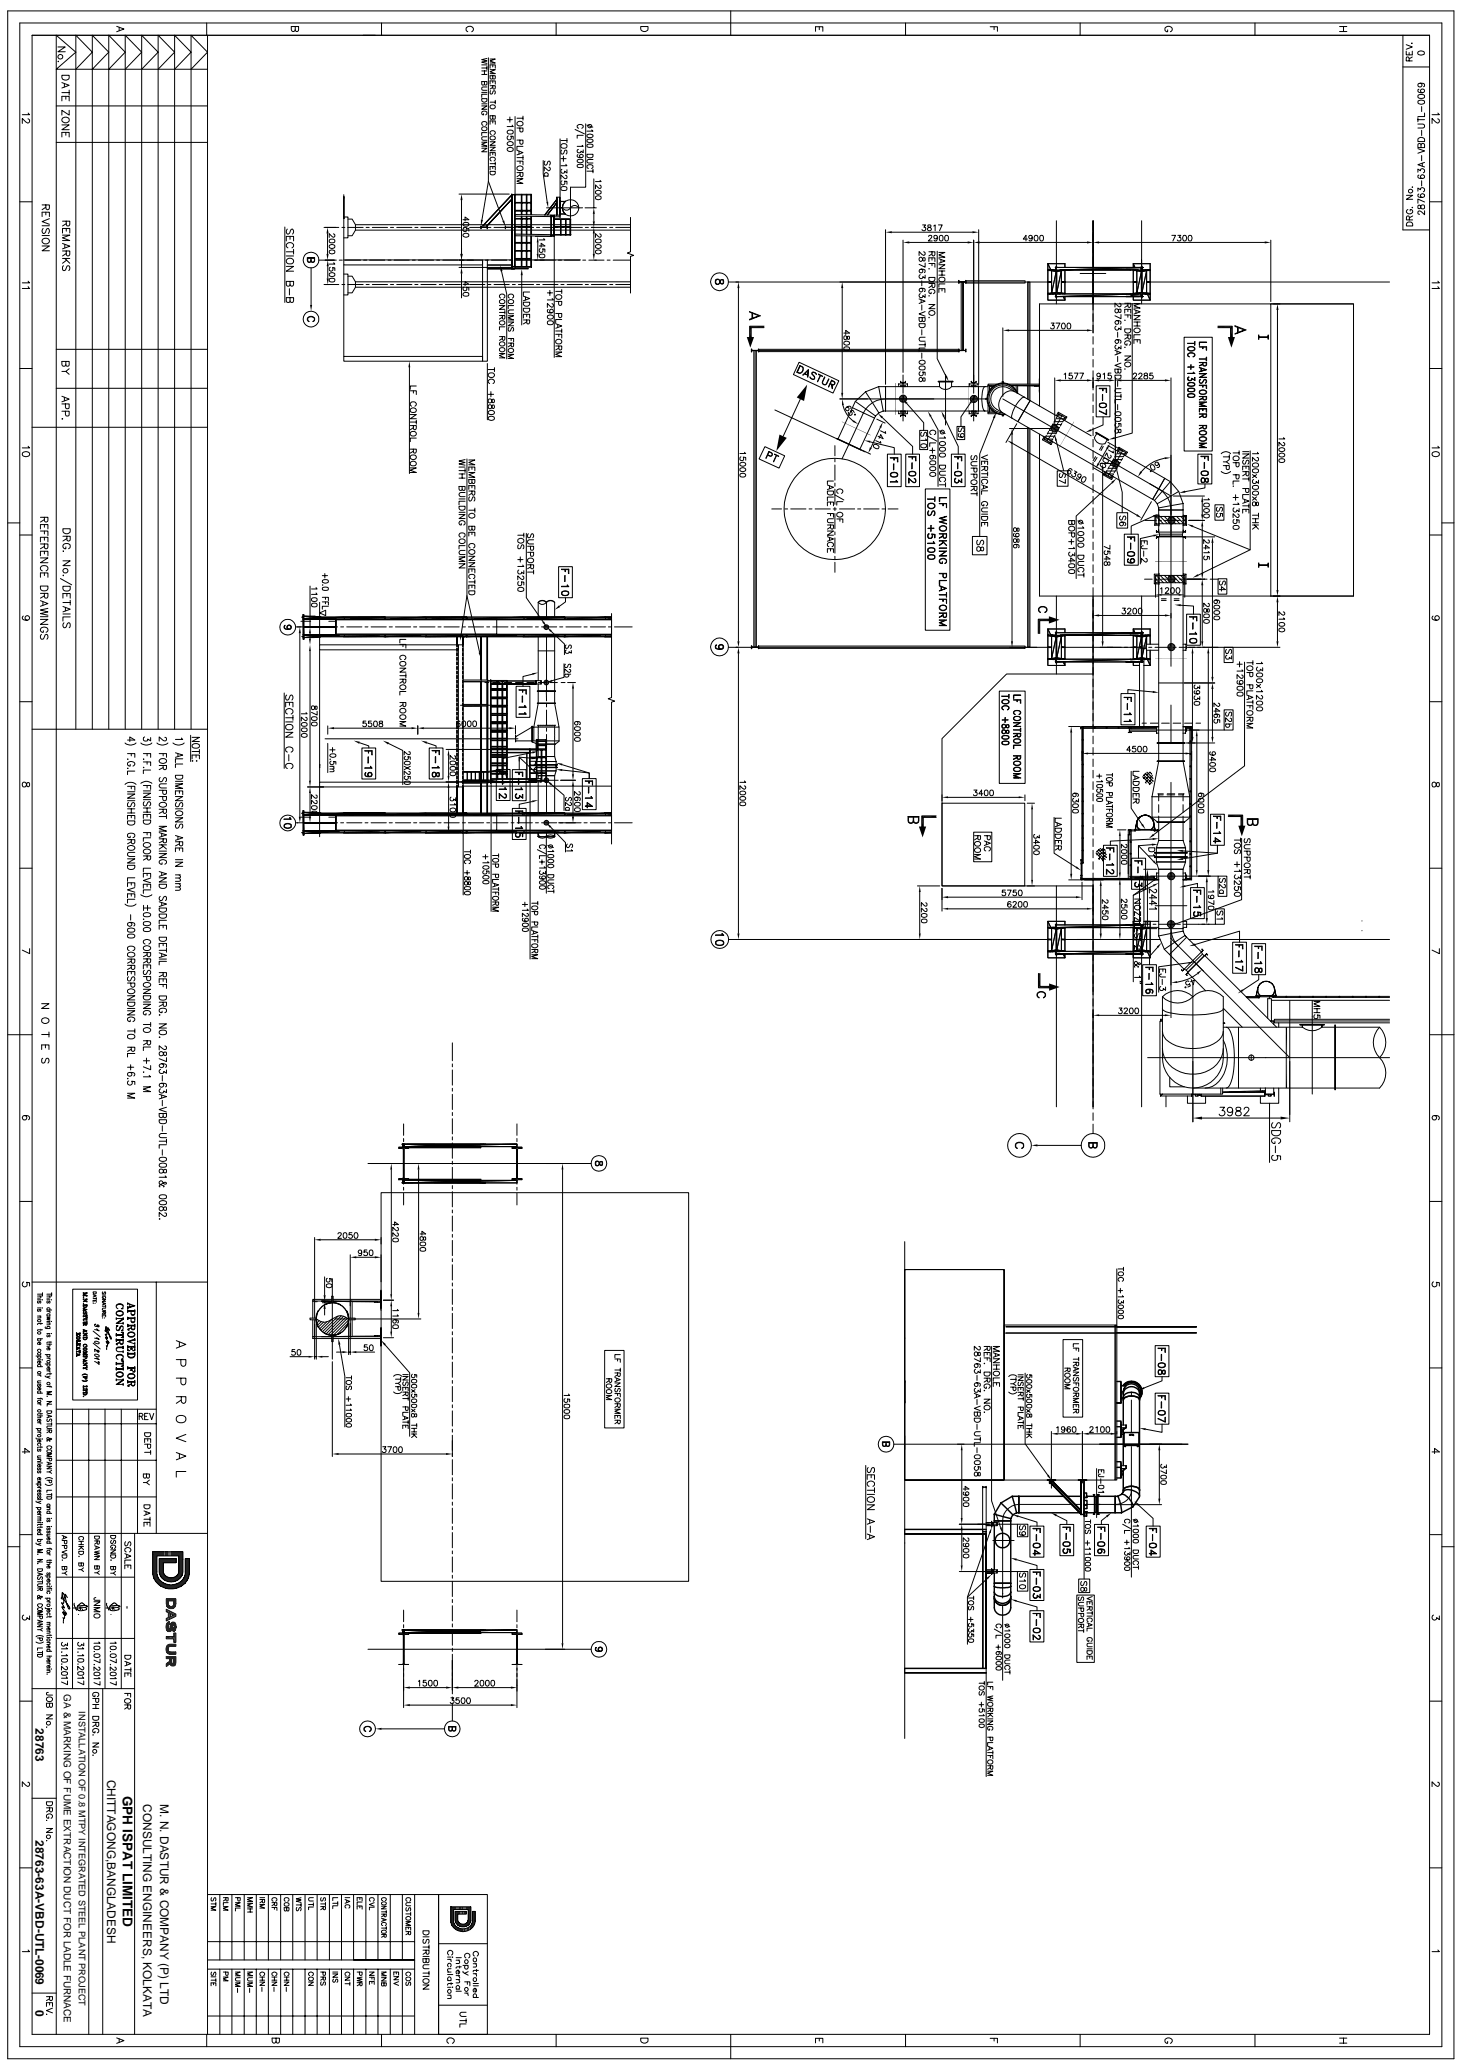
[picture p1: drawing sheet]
<svg xmlns="http://www.w3.org/2000/svg" width="594mm" height="841mm" viewBox="0 0 594 841" stroke-linecap="round" stroke-linejoin="round" font-family="sans-serif">
<defs><g id="words">
<text font-size="5.5" x="49.9" y="729.6" transform="rotate(90 49.9 729.6)">GPH ISPAT LIMITED</text>
<g font-size="4.8">
<text x="14.4" y="702.2" transform="rotate(90 14.4 702.2)">28763</text>
<text x="43.6" y="723.1" transform="rotate(90 43.6 723.1)">CHITTAGONG,BANGLADESH</text>
<text x="58.2" y="733.1" transform="rotate(90 58.2 733.1)">CONSULTING ENGINEERS, KOLKATA</text>
<text x="65" y="733.1" transform="rotate(90 65 733.1)">M. N. DASTUR &amp; COMPANY (P) LTD</text>
<text x="14.4" y="747.6" transform="rotate(90 14.4 747.6)">28763-63A-VBD-UTL-0069</text>
<text x="14.4" y="816.8" transform="rotate(90 14.4 816.8)">0</text>
</g>
<text font-size="4.1" x="25.9" y="688.3" transform="rotate(90 25.9 688.3)">GA &amp; MARKING OF FUME EXTRACTION DUCT FOR LADLE FURNACE</text>
<text font-size="3.7" x="32.1" y="695.3" transform="rotate(90 32.1 695.3)">INSTALLATION OF 0.8 MTPY INTEGRATED STEEL PLANT PROJECT</text>
<text font-size="3.4" x="50.7" y="652.6" transform="rotate(90 50.7 652.6)">-</text>
</g></defs>
<g fill="none" stroke="#000" stroke-width=".41">
<path d="M3.1 4.4h587.7v832.1h-587.7zM8 9.3h577.9v822.2h-577.9zM13 14.3h567.9v812.2h-567.9zM23.5 19.1h3l-3 1.9h3M47.4 10.7l3 1.1-3 1.1M48.4 11.1v1.4M84 9.3v5M84.3 14.3v812.2M120 10.8l.1 1.7 .7 .3 .4-.3 .1-1.7h-2.9v1.3l.3 .5 .7 .2 .6-.7M147.6 14.3h4.9M155 9.3v5M190.1 12.9a1.15 1.15 0 0 1-.7-1.3 1.15 1.15 0 0 1 1.1-.9h.8a1.15 1.15 0 0 1 1.1 .9 1.15 1.15 0 0 1-.7 1.3"/>
<path d="M226 9.3v5M260.3 10.8h3v1a1.56 1.56 0 0 1-1.5 1.1 1.56 1.56 0 0 1-1.5-1.1zM296.9 4.4v9.9M331.4 12.7v-1.8h2.9v1.8M332.9 10.9v1.2M368 9.3v5M402.3 10.9h3v1.8M403.9 10.9v1.2M438.9 9.3v5M474.5 12.1v.8a1.1 1.1 0 0 1-1.2-1.1 1.1 1.1 0 0 1 1.2-1.1 1.23 1.23 0 0 1 1.6 .5 1.23 1.23 0 0 1-.5 1.7M509.9 9.3v5M544.3 10.8h3"/>
<path d="M544.3 12.8h3M545.9 10.8v2M570.1 14.3v79.1h10.8M571.4 18.1l2.5 1-2.5 .9M573.7 17.5l-.1 .1M23.8 25l-.1 .1M25.1 30.6h3a1.57 1.57 0 0 1-.8 1.9 1.57 1.57 0 0 1-2-.6zM25.1 33.6l3 1.1-3 1.1M25.1 37.6h3M26.2 34v1.3M26.8 39.1v1.2M28.1 36.6v2"/>
<path d="M30.8 28.1l6.7-6.9-6.7-6.9v282M37.5 28.1l6.7-6.9-6.7-6.9v282M44.2 28.1l6.7-6.9-6.7-6.9v282M50.9 28.1l6.7-6.9-6.7-6.9v282M57.6 28.1l6.7-6.9-6.7-6.9v282M64.3 28.1l6.7-6.9-6.7-6.9v282M71 28.1l6.6-6.9-6.6-6.9v282M77.6 28.1l6.7-6.9-6.7-6.9v282M84.3 28.1h-61.4l7.9-6.9-7.9-6.9v812.2M195.7 26.4h2.2M195.7 27.6h2.2M195.7 28.8h2.2"/>
<path d="M195.7 30.3h2.2M195.7 37.5h2.2M196.8 33.1l.1 1.3h.9l.1-1.3h-2.2l.2 1.4 .5 .1 .4-.5M196.8 28.8v1.5M197.9 23.7l-2.2 .5 2.2 .6-2.2 .5 2.2 .5M197.9 35.3l-1.9 .1-.3 .5 .3 .7 1.9 .1M197.9 38.3h-2.2v1.3M197.9 26.9v1.4M198.5 23.5v50.2l6 16M199.1 24h2.2l-2.2 .8 2.2 .8h-2.2M199.1 27.7v-1.3h2.2v1.3M199.1 28.3h2.2l-2.2 .9 2.2 .7h-2.2"/>
<path d="M199.1 34.1v-1.2h2.2v1.2M199.1 34.8h2.2l-.2 1.3-.8-.1-.1-1.2M199.4 36.9l-.3 .5 .3 .8 .7-.2 .3-1h.8l.1 .7-.4 .5M200.2 30.8l.1 1.1 .8 .1 .2-1.2h-2.2l.2 1.2h.8l.1-.3M200.2 26.4v.8M200.2 32.9v.7M200.2 35.5l-1.1 .7M570.1 27.2h10.8M571.4 20.8v1.5h2.5v-1.5M572.6 24.8l-.2-1.5-.8-.1-.2 1.6h2.5M572.6 21.4v.9M573.9 23.1l-1.3 .8"/>
<path d="M11.3 48.3a.87 .87 0 0 1 .8 .8 .87 .87 0 0 1-.7 .9l-.9-.4-1.4-1.5v2.1M11.4 45.9l.6 .7h-2.9M22.9 43h61.4M22.9 57.9h61.4M25.1 41v-1.9h3v1.9M25.1 50.7h3l-3 2h3M25.1 55.7v-1.9h3v1.9M25.6 47.9a1.5 1.5 0 0 1 1.7-.2 1.5 1.5 0 0 1 .7 1.6 1.6 1.6 0 0 1-1.7 .6 1.6 1.6 0 0 1-1.2-1.4zM26.8 53.8v1.2M28.1 44.8v2l-3-2v2M195.7 40.1h2.2a1.16 1.16 0 0 1-.6 1.3 1.16 1.16 0 0 1-1.5-.3zM195.7 43h2.2l-2.2 1.4h2.2"/>
<path d="M195.7 57.8h2.2l-2.2 .8 2.2 .8h-2.2M195.7 42.2h2.2M196 51.7a1.07 1.07 0 0 1 1.3-.2 1.07 1.07 0 0 1 .5 1.2 1.02 1.02 0 0 1-1.4 .4 1.02 1.02 0 0 1-.4-1.4zM196.3 50.9a.78 .78 0 0 1-.6-.9 .78 .78 0 0 1 .8-.6h.5a.79 .79 0 0 1 .9 .6 .79 .79 0 0 1-.5 .9M196.5 46.2v.5a.76 .76 0 0 1-.8-.8 .76 .76 0 0 1 .8-.7h.5a.79 .79 0 0 1 .9 .6 .79 .79 0 0 1-.5 .9M197.9 53.9h-2.2v1.2M197.9 55.6l-1.9 .1-.3 .5 .1 .5 .5 .3h1.6M199.1 50.5v-1.4h2.2v1.4M199.1 57.6h2.2l-2.2 1.4h2.2M199.1 59.8h2.2l-2.2 1.4h2.2M199.1 41.5h2.2M199.2 55.7a.99 .99 0 0 1 1.4-.5 .99 .99 0 0 1 .3 1.5 1.03 1.03 0 0 1-1.2 .1 1.03 1.03 0 0 1-.5-1.1z"/>
<path d="M199.4 42.8a1.07 1.07 0 0 1 1.3-.2 1.07 1.07 0 0 1 .5 1.2 1.02 1.02 0 0 1-1.4 .4 1.02 1.02 0 0 1-.4-1.4zM199.6 54.6a.78 .78 0 0 1-.5-.8 .78 .78 0 0 1 .8-.7h.5a.79 .79 0 0 1 .9 .6 .79 .79 0 0 1-.6 .9M200.2 47l.1 1.3 .8 .1 .2-1.4h-2.2l.2 1.4h.8l.1-.5M200.2 49.1v.9M201.3 40.8v1.4M206.1 48.6h2.1M206.2 53.2l1-.3h.9l.4 .9a1.34 1.34 0 0 1-1.3 .7 1.34 1.34 0 0 1-1.1-1zM206.2 57.9a1.21 1.21 0 0 1 1.6-.4 1.21 1.21 0 0 1 .6 1.4 1.22 1.22 0 0 1-1.4 .4 1.22 1.22 0 0 1-.8-1.4zM206.6 55.2a.86 .86 0 0 0-.3 1.3 .86 .86 0 0 0 1.3 .1 .86 .86 0 0 0-.1-1.3l1 .1v1.2M207.2 47.5v2.1M208.1 50.8l.4 .6h-2.4M209.3 47.4v31"/>
<path d="M210.1 52h2.4l-.1 1.5h-1.1l-.1-1.5M210.1 56.9h2.4v1.1l-.4 .6-.8-.2-.1-1.5M210.1 48h2.4M210.1 49.8a1.16 1.16 0 0 1 1.6-.5 1.16 1.16 0 0 1 .5 1.6 1.2 1.2 0 0 1-1.5 .2 1.2 1.2 0 0 1-.6-1.3zM212.5 59.5h-2.4v1.3M212.5 47.2v1.6M227.6 56.4v31.9l-.1-7.8M227.9 57.1h2.5M228 58.9a1.18 1.18 0 0 1 1.7-.5 1.18 1.18 0 0 1 .3 1.7 1.24 1.24 0 0 1-1.4 .1 1.24 1.24 0 0 1-.6-1.3zM230.4 56.2v1.7M233.7 52.6l3.8 1.8M235.1 52.1a.78 .78 0 0 1-.6-.9 .78 .78 0 0 1 1-.6h.6a.78 .78 0 0 1 .9 .6 .78 .78 0 0 1-.6 .9"/>
<path d="M236.6 59l.4 .5h-2.5M237 55h-2.5v1.2M238 50.3v25.8h-6.2v12.4M238.5 50.8l2.4 .9M238.6 54.8l1.3-.3 1.1 .6a1.31 1.31 0 0 1-1.3 .8 1.31 1.31 0 0 1-1.2-.8zM238.6 56.8l1.3-.3 .6 .1 .5 .5a1.31 1.31 0 0 1-1.3 .8 1.31 1.31 0 0 1-1.2-.8zM238.6 58.8l.9-.3 1.4 .3v.8l-1 .3a1.05 1.05 0 0 1-1.4-.6zM240.5 52.8l.5 .5h-2.5M584.2 48.3a.87 .87 0 0 1 .7 .8 .87 .87 0 0 1-.6 .9l-.9-.4-1.5-1.5v2.1M584.3 45.9l.6 .7h-3M139.7 79.1v26.5M186.5 78.9h20.4"/>
<path d="M195.7 60.2h2.2l-2.2 1.5h2.2M198.5 73.7l-2.7 15.7M199.1 69.6h2.2v.8a1.15 1.15 0 0 1-1.1 .7 1.15 1.15 0 0 1-1.1-.7zM199.1 63.4v-1.4h2.2v1.4M199.1 69v-1.3h2.2v1.3M199.1 66.5h2.2M199.6 65.4a.78 .78 0 0 1-.5-.9 .78 .78 0 0 1 .8-.6h.5a.79 .79 0 0 1 .9 .6 .79 .79 0 0 1-.6 .9M200.2 62v.9M200.2 67.7v.8M201.3 65.8v1.4M206.2 60.2a1.22 1.22 0 0 1 1.5-.4 1.22 1.22 0 0 1 .7 1.4 1.21 1.21 0 0 1-1.5 .4 1.21 1.21 0 0 1-.7-1.4zM207.9 78.8l.2 .3h1l.2-.3v.6l-.1-.3h-1.2l-.1 .3z"/>
<path d="M207.9 79.1l-11.8 12.7zM207.9 79.2l-11.8 12.6M207.9 79.4l-11.6 12.4h1.4M207.9 79.4v28.6M208 79.4v28.6M208.1 79.1v29.1M209.1 79.1v29.1M209.3 78.8v29.9zM209.3 78.9h6.7v.3M209.3 79.2h6.7M210.1 61.1l2.4 .9-2.4 .9M210.1 65.5h2.4v1.5"/>
<path d="M210.1 70.1h2.4v1.1l-.4 .6-.8-.6v-1.1M210.1 72.6h2.4l-2.4 1 2.4 .9h-2.4M210.1 64h2.4M210.1 67.9a1.18 1.18 0 0 1 1.7-.4 1.18 1.18 0 0 1 .4 1.6 1.24 1.24 0 0 1-1.5 .2 1.24 1.24 0 0 1-.6-1.4zM210.9 61.4v1.2M211.3 65.5v.9M211.3 71l-1.2 .8M211.8 79.1l.3-.1zM211.8 79.2v3h-2.5M212.1 79.2v3h1.8v-3M212.5 63.2v1.7M213.9 79l.2 .1z"/>
<path d="M214 78.9l.1 .2-.2 .1zM214.1 79.2v3h1.5v-3M215.6 79.1h.4zM215.8 78.9l.1 .3zM216 79.2v8M220.7 65.2v5.4l1.6 11.4M221.1 71.6h1.7M221.5 65.5l-.4 .6 .4 1 .6-.1 .4-1.1 .5-.4 .6 .6-.3 1M221.5 71.6a.8 .8 0 0 1-.1-1.2 .8 .8 0 0 1 1.1 0 .8 .8 0 0 1-.1 1.2M223 67.9l.6 .5v.5l-.8 .5-1.7-1.6v1.7M227.9 64.5h2.1M228 76.1l.9-.3 1.1 .1 .3 .2v1l-.9 .3-1.1-.1-.3-.2z"/>
<path d="M228.3 61l-.4 .6 .4 1 .6-.1 .6-1.4 .8 .1 .1 .8-.4 .6M228.3 68.8a.83 .83 0 0 0-.2 1.4 .83 .83 0 0 0 1.3-.7l1 .8v-1.4M228.3 73.4a.9 .9 0 0 0-.3 1.3 .9 .9 0 0 0 1.3 .2 .9 .9 0 0 0 .1-1.3l1 .1v1.2M228.9 63.4v2.2M229.8 71.2l.6 .5-.1 .7-.3 .2-.9-.4-1.2-1.1v1.7M230 66.7l.4 .6h-2.5M234.6 65.1l1-.4a1.05 1.05 0 0 1 1.4 .6 1.3 1.3 0 0 1-1.2 .9 1.3 1.3 0 0 1-1.3-.9zM234.6 67l1-.3a1.05 1.05 0 0 1 1.4 .6v.2a1.54 1.54 0 0 1-2.5 0zM234.9 62.9h-.3a1.22 1.22 0 0 0 1 1.3 1.22 1.22 0 0 0 1.4-.8l-.4-.5h-.8l-.3 .5 .7 .6M235 60.7a.74 .74 0 0 0-.1 1.3 .74 .74 0 0 0 1.2-.6l.9 .6v-1.1M238.5 62.7h2.5a1.25 1.25 0 0 1-1.3 1.5 1.25 1.25 0 0 1-1.2-1.5zM238.5 69.5h2.5"/>
<path d="M239.1 68.4a.78 .78 0 0 1-.6-.9 .78 .78 0 0 1 .9-.6h.6a.78 .78 0 0 1 1 .6 .78 .78 0 0 1-.6 .9M241 64.8h-1.8l-.7 .6 .3 .8h2.2M241 68.8v1.4M241.3 72.7v11.7M242.1 77.7a1.18 1.18 0 0 1 1.4-.4 1.18 1.18 0 0 1 .7 1.3l-1 .3-.8-.1-.3-.2zM242.1 79.9a1.18 1.18 0 0 1 1.4-.4 1.18 1.18 0 0 1 .7 1.3l-1 .3-.8-.1-.3-.2zM243.7 75.2l.6 .5-.3 .8h-.6l-1.4-1.4v1.6M243.8 73.3l.5 .5h-2.3M571.5 79.4h2.5l-2.5 1.6h2.5M573.9 75.9l.1 .2h-.2M8 82h5M17.1 83.3h3l-.3 1.7-.6 .2-.4-.3-.2-1.6"/>
<path d="M17.1 88v-1.8h3v1.8M17.1 99.9h3l-3 2h3M17.1 91.7h3M17.1 95.7h3M17.5 97.1a1.44 1.44 0 0 1 1.8-.2 1.44 1.44 0 0 1 .6 1.6 1.43 1.43 0 0 1-1.8 .6 1.43 1.43 0 0 1-.8-1.7zM17.5 92.8a1.13 1.13 0 0 0-.4 1.2 1.13 1.13 0 0 0 .8 .9l1.5-2.1a1.18 1.18 0 0 1 .2 2.1M18.6 84.2l-1.5 1M18.6 86.2v1.1M20.1 88.8l-3 1.2 3 1.1M25.4 89.9h3v1.2l-.4 .6h-.8l-.3-1.8M25.4 94.7v-1.9h3v1.9M25.4 95.5h3l-3 1.1 3 1.1h-3"/>
<path d="M25.4 98.9l3 1.1-3 1.1M26.3 99.3v1.4M26.9 90.9l-1.5 .9M26.9 92.8v1.1M115.7 92.2v30.7M116.3 97.9v-1.9h3v1.9M116.8 93.1a1.13 1.13 0 0 0-.5 1.1 1.13 1.13 0 0 0 .9 .9l1.4-2a1.18 1.18 0 0 1 .3 2M117.9 96v1.2M131.7 92.4h6M133.1 94.9v8.3M133.9 97.5l.8-.4 .9 .1 .5 .9a1.39 1.39 0 0 1-2.3 0zM133.9 99.7a1.18 1.18 0 0 1 1.4-.4 1.18 1.18 0 0 1 .7 1.3l-1 .4-.8-.2-.3-.2z"/>
<path d="M135.5 95l.6 .5-.3 .8h-.6l-1.4-1.4v1.6M138.9 92.4h1.2M139.7 88.2h1.7v4.2M141.4 89h1.7l1.3 2.3v2.2M141.4 92.4v4.2h-1.7M141.4 92.4h6.2M144.4 93.5l-1.3 2.3h-1.7M144.4 93.5h111.8M144.4 91.3h111.8M148.8 92.4h1.2M151.3 92.4h6.2M158.7 92.4h1.2"/>
<path d="M161.2 92.4h6.2M168.6 92.4h1.2M171 92.4h6.2M178.5 92.4h1.2M180.9 92.4h6.2M187.5 81.3v21.9M188.1 89.3h2.4l-1.5-1.1v1.6M188.3 90.7l.8-.3 1 .1 .4 .5a1.25 1.25 0 0 1-1.2 .9 1.25 1.25 0 0 1-1.2-.9zM188.3 95.1a1.18 1.18 0 0 1 1.4-.4 1.18 1.18 0 0 1 .7 1.3l-.9 .4-.9-.2a.66 .66 0 0 1-.3-1.1zM188.4 92.4h1.2M188.6 92.6a.81 .81 0 0 0-.3 1.2 .81 .81 0 0 0 1.3 .1 .81 .81 0 0 0-.1-1.2l1 .1v1.1M190.8 92.4h6.2"/>
<path d="M195.4 91.8l.1 .5h2.5v-.5v1.2v-.6h-2.5l-.1 .6zM196.2 91.8h.1M198.3 92.4h1.2M200.7 92.4h6.2M205.3 91.8l.1 .5h2.4l.1-.5v1.2l-.1-.6h-2.4l-.1 .6zM207.9 80.9l-10.2 10.9 10.2-10.7M208.2 92.4h1.2M209.3 98.8h2.5v3h-2.5M209.3 89h2.5v3h-2.5M209.3 92.3h2.5v2.9M209.3 82.5h2.5v3h-2.5M209.3 85.8h2.5v1.4"/>
<path d="M209.3 87.8l15.8 .3v7.3M210.7 92.4h6.1M211.8 95.8v2.7h-2.5M211.8 87.8v1h-2.5M212.1 98.8h1.8v3h-1.8zM212.1 95.8v2.7h1.8v-2.6M212.1 89h1.8v3h-1.8zM212.1 95.2v-2.9h1.8v2.9M212.1 87.8v1h1.8v-.9M212.1 82.5h1.8v3h-1.8zM212.1 87.2v-1.4h1.8v1.4M214.1 98.8h1.5v3h-1.5z"/>
<path d="M214.1 95.9v2.6h1.5v-2.6M214.1 89h1.5v3h-1.5zM214.1 95.2v-2.9h1.5v2.9M214.1 87.9v.9h1.5v-.9M214.1 82.5h1.5v3h-1.5zM214.1 87.2v-1.4h1.5v1.4M216 87.9v7.3M216 95.9v12.7h-6.7M217.5 96h6.7M218 92.4h1.3M218.5 98.5v4.7M219.1 99.9h2.3l-1.5-1.1v1.6"/>
<path d="M220.6 92.4h6.1M221 96.9l.4 .6h-2.3M222.1 84.4h14.6M223.9 95.4l.1 .3h1l.2-.3v.6l-.1-.3h-1.2v.3zM223.9 87.4l.1 .3h1l.2-.3v.7l-.1-.4h-1.2v.4v7.3zM224 88v7.4M225 88.1v7.3M225.2 87.4v8.6zM225.2 88.8h6.7l.1 6.5M225.2 95.4l-16-.3v.7l15.9 .2M225.2 92.3h2.6v3h-2.6h6.7v.2h-6.7M225.2 89.2h2.6v2.9h-2.6"/>
<path d="M225.2 88.1h2.3M225.2 96v49.2M226.2 81.1l-4.8 6.2zM226.2 82.5l-3.7 4.8zM226.2 80.1l.1 7.3M226.2 82.3l-3.8 5 3.8-4.9M226.2 81l-4.9 6.3M226.2 81.1l-4.7 6.2M226.3 80.1h1.1v7.3M227.5 87.4l-18.2-.2v.3M227.6 80.5l-.2-.4 .1 7.3M227.6 84.9h.1"/>
<path d="M227.6 83.9h.1M227.6 83.2h.1M227.6 82.2h.1M227.6 85.7h.1M227.6 86.6h.1M227.8 95.4l.2-.1-.1 .2zM227.8 81.9h1.7l-.7 1.1-.3 1.4h-.7l-.2-2.8v5.7l.2-.3 2 .1a3.6 3.6 0 0 1 0-5.4l-2 .1-.1-.2 .1 5.6M227.8 84.4v2.5h1.7l-.7-1.1-.3-1.4a1.89 1.89 0 0 0 3.3 0 1.96 1.96 0 0 1 3.4 0M227.9 92.4h1.3M228 92.3h1.8v3h-1.8zM228 89.2h1.8v2.9h-1.8zM229.8 95.3l.2 .1-.1 .1z"/>
<path d="M230 92.3h1.6v3h-1.6zM230 89.2h1.6v2.9h-1.6zM230.5 92.4h6.1M231.6 95.3l.1 .2zM237.7 84.4h4.6M237.8 92.4h1.3M240.3 92.4h6.2M241.3 86.9v3M241.3 94.9v8.3M242.1 97.5l.8-.4 .9 .1 .5 .9a1.39 1.39 0 0 1-2.3 0zM242.1 99.7a1.18 1.18 0 0 1 1.4-.4 1.18 1.18 0 0 1 .7 1.3l-1 .4-.8-.2-.3-.2zM243.7 95l.6 .5-.3 .8h-.6l-1.4-1.4v1.6"/>
<path d="M247.7 92.4h1.3M250.2 92.4h6M256.2 88.3v14l-1.3 .5 2.6 .9-1.3 .5v14.9M359.8 93.3v62.9M362.4 94.3h32.7M366.9 97.6v53.7M369.5 98.5h23.7M374.9 91.4h1.2l-.7 .9a.77 .77 0 0 1 .8 .7 .77 .77 0 0 1-.7 .8 .77 .77 0 0 1-.9-.6M377.1 91.5l-.1 .5 .4 .3a.76 .76 0 0 1 1.1 .5 .76 .76 0 0 1-.8 .9 .76 .76 0 0 1-.7-1l1.3-.7-.1-.5zM377.4 96.1l.4-.5 .7 .1 .1 .3-1.4 1.9h1.6M379.4 91.8l.6-.4v2.4M380.9 96.4a.72 .72 0 0 1-.9 .6 .72 .72 0 0 1-.4-1.1 .72 .72 0 0 1 1.1 0l.2 .5a1.13 1.13 0 0 1-.9 1.5l-.4-.3"/>
<path d="M381.3 91.4h1.6l-1.1 2.4M382 95.7l.4-.1a1.19 1.19 0 0 1 .8 1.2 1.19 1.19 0 0 1-.8 1.1l-.6-.4-.1-1zM384.2 95.7l.4-.1a1.19 1.19 0 0 1 .8 1.2 1.19 1.19 0 0 1-.8 1.1l-.6-.4-.1-1zM395.6 97.6v62.2M397.7 93.3v62.9M398.1 98.5h43.6M417.5 97.1h-1.7l1.1-1.5v2.3M419.4 96.4a.73 .73 0 0 1-1 .5 .73 .73 0 0 1-.2-1.2 .73 .73 0 0 1 1.2 .2v.5a1.09 1.09 0 0 1-.6 1.5l-.6-.3M420.5 95.7l.4-.1a1.16 1.16 0 0 1 .9 1.2 1.16 1.16 0 0 1-.9 1.1l-.4-.1-.3-.9zM422.8 95.7l.3-.1a1.16 1.16 0 0 1 .9 1.2 1.16 1.16 0 0 1-.9 1.1 1.54 1.54 0 0 1-.3-2.2zM429.3 89.7l-.1 19 .1-.6M444.2 89.7v19"/>
<path d="M446.6 98.5h67.3M463.9 89.7l-.1 20v-1M476.2 95.6h1.5l-1.1 2.3M478.6 95.6h1.2l-.7 .9a.77 .77 0 0 1 .6 1.2 .77 .77 0 0 1-1.3-.2M480.9 95.7l.3-.1a1.16 1.16 0 0 1 1 1.2 1.16 1.16 0 0 1-1 1.1l-.3-.1-.3-.9zM483.1 95.7l.3-.1a1.16 1.16 0 0 1 1 1.2 1.16 1.16 0 0 1-1 1.1l-.3-.1-.3-.9zM516.4 97.6v24.9M571.7 90.6a1.37 1.37 0 0 1 1.6-.3 1.37 1.37 0 0 1 .7 1.5h-2.5zM572.1 85.1a.91 .91 0 0 0-.6 1.1 .91 .91 0 0 0 .9 .7h.6a.9 .9 0 0 0 1.1-.9 .9 .9 0 0 0-1.1-.9v.6M572.7 89.4l-.1-1.5-.8-.1-.3 1.6h2.5M573.9 84.2l-.1 .1M574 87.7l-1.3 .8"/>
<path d="M580.9 82h5M11.4 114.2l.6 .7h-2.9M11.4 116.4l.6 .8h-2.9M25.4 102h3v1.3l-.6 .7-.7-.3-.2-1.7M25.4 105h3M25.8 108l-.4 .7 .1 1 .3 .2 .9-.2 .5-1.5 .7-.2a1.26 1.26 0 0 1 0 1.9M26.3 105l2.1 2M26.9 103l-1.5 1M27.1 105.7l-1.7 1.3M116.3 108.2h3l-3 2h3M116.3 102.3h3M116.3 104h3"/>
<path d="M116.8 105.3a1.42 1.42 0 0 1 1.7-.3 1.42 1.42 0 0 1 .6 1.7 1.45 1.45 0 0 1-1.8 .6 1.45 1.45 0 0 1-.8-1.8zM117 100.7a1.09 1.09 0 0 1-.7-1.2 1.09 1.09 0 0 1 1.1-.9h.8a1.09 1.09 0 0 1 1.1 .9 1.09 1.09 0 0 1-.7 1.2M117.6 117.3v2.5M117.9 114.3l.1 1.7 .4 .3 .6-.2 .3-1.8h-3l.3 1.8 .7 .2 .6-.7M119.3 101.3v1.9M126.3 105.9l.5 .7 .8-.1 .2-1.7h-2.9l.2 1.7 .8 .1 .5-.7M126.3 104.8l-.1 1.5h-1.1v-1.5h2.7l-.2 1.5h-1l-.2-1.5M126.4 108.8v15.1M129.5 105.7h7.2M131.7 115.6h6M133.2 108.1v5M133.9 101.9a1.18 1.18 0 0 1 1.4-.4 1.18 1.18 0 0 1 .7 1.3l-1 .4-.8-.2-.3-.2z"/>
<path d="M133.9 111.1l1.2-.3 .9 .3 .1 .3a1.16 1.16 0 0 1-1.2 1 1.16 1.16 0 0 1-1.1-1zM133.9 113.3l1.2-.2 .9 .2 .1 .4a1.16 1.16 0 0 1-1.2 .9 1.16 1.16 0 0 1-1.1-.9zM134.2 108.6a.84 .84 0 0 0-.4 1.2 .84 .84 0 0 0 1.3 .2 .84 .84 0 0 0 0-1.3l1 .1v1.1M135.6 106.7l.5 .6h-2.3M137.8 105.7h1.3M138.9 115.6h1.2M139.7 105.6h56.4v2h-56.4zM139.7 111.4h1.7v4.2M139.7 107.6v37.2M140.3 105.7h6.3M141.4 115.6v4.2h-1.7M141.4 112.2h1.7l1.3 2.3"/>
<path d="M141.4 115.6h6.2M144.4 114.5v2.2l-1.3 2.3h-1.7M144.4 114.5h111.8M144.4 116.7h111.8M147.7 105.7h1.3M148.8 115.6h1.2M150.2 105.7h6.2M151.3 115.6h6.2M157.6 105.7h1.3M158.7 115.6h1.2M160.1 105.7h6.2M161.2 115.6h6.2"/>
<path d="M167.6 105.7h1.1M168.6 115.6h1.2M170 105.7h6.2M171 115.6h6.2M177.5 105.7h1.1M178.5 115.6h1.2M179.9 105.7h6.2M180.9 115.6h6.2M186.5 108.7h21.9M186.5 105.7h9.5M187.5 105.7v3M187.5 111.1v9.9"/>
<path d="M188.1 115.5h2.4l-1.5-1.1v1.6M188.3 119.2l.8-.4 1 .1 .4 .8a1.33 1.33 0 0 1-1.3 .7 1.33 1.33 0 0 1-1.1-.9zM188.4 115.6h1.2M188.6 116.6a.81 .81 0 0 0-.3 1.2 .81 .81 0 0 0 1.3 .1 .81 .81 0 0 0-.1-1.2l1 .2v1.1M190.8 115.6h6.2M196.1 105.6h1.9v41.2h-1.9zM197.2 105.7h1.3M198 107.6h9.9zM198 109.2h9.9zM198 109l9.9 .1zM198 109l16.6 .1-6.7 .1M198 109.2l11.3-.1-1.4-.1 1.2 .1-1.2 .1"/>
<path d="M198 107.7h9.9M198 108.9h9.9M198.3 115.6h1.2M199.7 105.7h6.2M200.7 115.6h6.2M203.8 110.2l2.1 9.3v26.3M207.1 105.7h1.3M207.9 108l.1 .2h1.2l.1-.2v.7l-.1-.4h-1.2l-.1 .4zM207.9 109.1v.1M208.2 115.6h1.2M209.3 105.4h2.5v2.9h-2.5M209.3 102.1h2.5v2.9h-2.5"/>
<path d="M209.6 105.7h6.2M210.7 115.6h6.1M212 111.8v20.2M212.1 105.4h1.8v2.9h-1.8zM212.1 102.1h1.8v2.9h-1.8zM214.1 105.4h1.5v2.9h-1.5zM214.1 102.1h1.5v2.9h-1.5zM215.2 118.6h-2.5v1.5M217 105.7h8.6M218 115.6h1.3M219.2 103.6l.9-.4a.93 .93 0 0 1 1.3 .9 1.24 1.24 0 0 1-1.2 .7 1.24 1.24 0 0 1-1.1-.9zM219.5 101a.82 .82 0 0 0-.2 1.2 .82 .82 0 0 0 1.2 .2 .82 .82 0 0 0 0-1.3l.9 .1v1.2"/>
<path d="M220.6 115.6h6.1M222.4 119h2.1M223.4 118v2.1M225.8 118.4h2.5M226.9 105.7h1.3M227.9 115.6h1.3M228.3 117.6v1.6M229.4 105.7h6.1M230.5 115.6h6.1M236.8 105.7h1.2M237.8 115.6h1.3M239.3 105.7h6.1"/>
<path d="M240.3 115.6h6.2M242.1 101.9a1.18 1.18 0 0 1 1.4-.4 1.18 1.18 0 0 1 .7 1.3l-1 .4-.8-.2-.3-.2zM246.7 105.7h1.2M247.7 115.6h1.3M249.2 105.7h7M250.2 115.6h6M290.8 115l.4 .4M291 113.7h1.1l.7 1.4 .7 .3a1.2 1.2 0 0 0 .4-1.7h-1l-.6 1.4-1 .3a1.2 1.2 0 0 1-.3-1.7zM291.2 113.6l-.4 .4M293.7 113.7v1.6M293.9 113.8a.66 .66 0 0 0-1.1 .4l-.4 .9a.94 .94 0 0 1-.9 .5 .94 .94 0 0 1-.8-.8v-.6a.99 .99 0 0 1 .9-.8 .99 .99 0 0 1 1 .8l.3 .9h1M296.1 114.6h93.5"/>
<path d="M300.1 117v143.5M342.2 117v42.6M373.6 104.8l.1-.1a.88 .88 0 0 1 1 .1 .88 .88 0 0 1 .3 .9l.3 .3 .5-.1v-1.1h-.6l-.9 1.4-.8-.6zM374 111.6a.79 .79 0 0 0-.6 .9 .79 .79 0 0 0 .9 .7 .79 .79 0 0 0 .7-.8l.9 .7v-1.3M374 119.3a.82 .82 0 0 0-.6 1 .82 .82 0 0 0 .9 .6 .82 .82 0 0 0 .7-.8l.9 .7v-1.2M374.3 109.3a.76 .76 0 0 1 .7 1 .76 .76 0 0 1-1.2 .4 .76 .76 0 0 1 0-1.2l.5-.2a1.17 1.17 0 0 1 1.6 1l-.3 .5M374.3 117.1a.73 .73 0 0 1 .6 1.1 .73 .73 0 0 1-1.3 0l-.1-.3a1.29 1.29 0 0 1 1.3-.8 1.29 1.29 0 0 1 1.1 1l-.3 .4M374.6 114.1v2M375.3 102.3a.72 .72 0 0 1 .6 .8 .72 .72 0 0 1-.7 .6l-1.7-1.5v1.6M375.9 106.9v1.7l-2.4-1.2M377.4 112.7h2.5v.9a1.3 1.3 0 0 1-1.2 .8 1.3 1.3 0 0 1-1.3-.8zM377.4 102.3h2.5v1.1l-.5 .6-.6-.3-.1-1.4"/>
<path d="M377.4 106.3v-1.5h2.5v1.5M377.4 107h2.5v1.6M377.4 115.2h2.5v1.1l-.5 .6-.6-.3-.1-1.4M377.5 109.1v.2zM378.4 118.7v.6a.89 .89 0 0 1-1-.9 .89 .89 0 0 1 1-.9h.6a.91 .91 0 0 1 .9 .8 .91 .91 0 0 1-.6 1M378.7 103.2l-1.3 .8M378.7 104.8v.9M378.7 107v1M378.7 116l-1.3 .9M380.8 102.1v43.6l3.5 7M381.5 102.6h2.5l-2.5 1 2.5 .9h-2.5M381.5 105.1l2.5 .9-2.5 1"/>
<path d="M381.5 107.6h2.5l-2.5 1.6h2.5M381.5 118.8v-1.5h2.5v1.5M381.5 110.1h2.5M381.5 111.8h2.5M381.8 112.8a1.24 1.24 0 0 1 1.5-.1 1.24 1.24 0 0 1 .6 1.3 1.18 1.18 0 0 1-1.7 .5 1.18 1.18 0 0 1-.4-1.7zM382.4 105.4v1.2M382.8 110.1v1.7M382.8 117.3v.9M384 115.3h-2.5v1.4M389.6 113.9l.2 .6h2.5l.2-.6v1.3l-.2-.6h-2.4l-.3 .6zM390.6 114.6h.9v27.8h-.9zM392.5 114.1h24.1v.9h-24.1z"/>
<path d="M418.1 114.6h8.4M425.8 109.6l1 .3h-1zM425.8 109.6h1v.3zM425.8 119.2l1 .3h-1zM425.8 119.2h1v.3zM425.8 119.5v2.4h6.9v-1.4v1.4l-.6-1.4 .6 1.4h-6.9zM425.8 107.1l1.2 2.5-1.2-2.5h6.9M425.8 109.6l2 .1M425.8 114.5l1.5 .2zM425.8 107.1v7.4M425.8 114.7v4.8M425.8 107.1h6.9"/>
<path d="M425.8 109.9h2M425.8 119.2h2M426.8 109.8h1M427.1 109.9l.2 .4M427.3 109.9l1.9 .4-1.9 8.9 1.9-.4-.3 .4 .3-.4-1.9 .4zM427.8 109.7h3v.3l-1.5 .3v8.6l1.5 .3v.4h-3v-.4l1.4-.3v-8.6l-1.4-.3zM427.8 109.7l-1-.1v.3h1M427.8 109.9h-.5v9.3h.5M427.8 109.9h-.5l1.9 .4-.3-.3 .3 .3-1.9 8.9h.5M427.8 119.2h-1h1h-1v.3h1h-2M428.8 108.7h.3zM429.1 109.6h-1.3v.3"/>
<path d="M429.1 119.6v.9h-.3h34.2h-33.9l33.3-1.1-33.3 1.1zM429.1 108.7h28.8M429.1 108.7v1M429.2 110.2v8.6l-.3 .4h-1.1v.4M429.4 110.2v8.6l.3 .4h1.1v.2h31.6M429.7 110l-.3 .3 1.9-.4v9.3l-1.9-.4 1.9-8.9-1.9 .4zM430.8 109.9h1l-1-.1 1 .1v-.2v.2h.9l-.6-.2 .6 .2v-.2v4.8M430.8 109.9h.5v9.3h-.5M430.8 109.9h.5l-1.9 8.9 .3 .4-.3-.4 1.9 .4h-.5M430.8 119.2h1.9h-.9l.7 .2-.7-.2v.2v-.2M430.8 109.8l31.6-.1v.2M430.8 109.7v.2"/>
<path d="M430.8 109.9h1.9M431.3 114.5l1.4 .2zM431.3 118.8l.2 .4M432.1 114.6h29M432.7 107.1v1.6M432.7 114.7v4.7M438.9 111.1h10.4M444.2 108.9v26.3M457.5 108.7h5.5zM459.2 109.6l3.2 .1zM459.2 119.4h.1M459.2 109.7h.1"/>
<path d="M459.4 108.7h4.7zM459.4 119.6l3-.1zM459.4 108.7h-1.5h6.2M460.5 107.1l.7 1.6-.7-1.6h6.9M460.5 114.5l1.4 .2zM460.5 114.7v4.7v-.2l.7 .2-.7-.2h.9M460.5 107.1h6.9M460.5 107.1v1.6M460.5 109.9h1.9M460.5 119.2h1.9M461.4 119.2h1M461.4 119.2v.2"/>
<path d="M461.8 109.9l.1 .4M461.9 109.9l1.9 .4-1.9 8.9 1.9-.4-.3 .4 .3-.4-1.9 .4zM462.4 109.7h3v.3l-1.3 .3v8.6l1.3 .3v.4h-3v-.4l1.4-.3v-8.6l-1.4-.3zM462.4 109.9h-1v-.2v.2l-.6-.2 .6 .2h-.9v-.2v4.8M462.4 109.9h-.5v9.3h.5M462.4 109.9h-.5l1.9 .4-.3-.3 .3 .3-1.9 8.9h.5M463.7 119.6v.9zM463.7 108.7l-32.9 1M463.8 108.1l.2 .6zM463.8 108.7v1l-.1-1v1v-1l-32.9 1M463.8 110.2v8.6l-.3 .4h-1.1v.2M463.9 108.7h-.1"/>
<path d="M464.1 110.2v8.6l.2 .4h1.1v.4M464.1 119.6v.9zM464.1 108.7h-.2h.2v1v-1h-4.9h5.3M464.1 108.7v1v-1M464.1 108.7h.3zM464.1 108.7h.3M464.1 109.6h1.3v.3M464.3 110l-.2 .3 1.8-.4v9.3l-1.8-.4 1.8-8.9-1.8 .4zM464.5 108.7h.1M464.4 108.7h.1M465.4 109.9h.5v9.3h-.5M465.4 109.9h.5l-1.8 8.9 .2 .4-.2-.4 1.8 .4h-.5"/>
<path d="M465.4 109.8h1M465.4 109.9h2M465.4 119.2h2M465.9 114.5l1.5 .2zM465.9 118.8l.2 .4M466.4 109.6l1 .3h-1zM466.4 109.6h1v.3zM466.4 119.2l1 .3h-1zM466.4 119.2h1v.3zM466.8 114.6h97.8M467.4 114.7v7.2h-6.9v-1.4v1.4h6.9l-1.1-2.4 1.1 2.4v-2.4h-2h1l-1-.1 1 .1v-.3M467.4 109.6h-2h1v.3h-1"/>
<path d="M467.4 107.1v7.4M584.3 114.2l.6 .7h-3M584.3 116.4l.6 .8h-3M117.9 120.9l.1 1.7 1 .2 .3-1.9h-3l.3 1.9h1l.3-.6M125.1 129.1a1.48 1.48 0 0 1 1.8-.5 1.48 1.48 0 0 1 .9 1.6l-.6 .5a1.01 1.01 0 0 0 .6-1.2 1.01 1.01 0 0 0-1.1-.8h-.7a1.04 1.04 0 0 0-.9 .8 1.04 1.04 0 0 0 .5 1.2l-.3-.1a1 1 0 0 1-.2-1.5zM202.9 124.1h2.2l-2.2 1.6h2.2M202.9 128.2h2.2l-.1 1.4-.8-.1-.1-1.3M202.9 136.8h2.2v1.2l-.4 .3-.5-.3-.1-1.2M202.9 126.9h2.2M203 122.1a1.02 1.02 0 0 1 1.6-.4 1.02 1.02 0 0 1 0 1.6 1.04 1.04 0 0 1-1.2 0 1.04 1.04 0 0 1-.4-1.2zM203.3 130.5a1.09 1.09 0 0 1 1.3-.1 1.09 1.09 0 0 1 .5 1.2 1.05 1.05 0 0 1-1.5 .4 1.05 1.05 0 0 1-.3-1.5zM203.5 121.1a.91 .91 0 0 1-.5-1.2 .91 .91 0 0 1 1.3-.4 .83 .83 0 0 1 .8 .7 .83 .83 0 0 1-.5 .9"/>
<path d="M204.1 128.9l-1.2 .8M204.1 137.5l-1.2 .8M205.1 132.8h-2.2v1.3M205.1 126.2v1.4M206.5 128.3h2.2l-2.2 .8 2.2 .9h-2.2M206.5 130.8h2.2l-2.2 1.6h2.2M206.5 137.5h2.2v1.4M206.5 139.4h2.2l-.2 1.4h-.6l-.2-1.4M206.6 122.1a1.02 1.02 0 0 1 1.5-.4 1.02 1.02 0 0 1 .1 1.6 1.04 1.04 0 0 1-1.3 0 1.04 1.04 0 0 1-.3-1.2zM206.8 133l-.3 .6 .1 .7 .7 .2 .6-1.2 .5-.3 .3 .6-.3 1M207 121.1a.91 .91 0 0 1-.4-1.2 .91 .91 0 0 1 1.3-.4 .83 .83 0 0 1 .8 .7 .83 .83 0 0 1-.5 .9M207.7 137.5v.9"/>
<path d="M208.7 124.1h-2.2v1.3M208.7 125.9h-1.6l-.6 .7 .3 .8 1.9 .1M212.7 122.8h2.5v.8a1.42 1.42 0 0 1-1.2 .8 1.42 1.42 0 0 1-1.3-.8zM212.7 125.3h2.5v.8a1.42 1.42 0 0 1-1.2 .8 1.42 1.42 0 0 1-1.3-.8zM212.7 120.3l2.5 1-2.5 .9M212.7 129.2v-1.5h2.5v1.5M212.7 130h2.5l-.2 1.5h-.8l-.2-1.5M213.5 120.7v1.2M214 127.7v.9M214 130.8l-1.3 .8M222.5 128.3a1.22 1.22 0 0 1 1.5-.4 1.22 1.22 0 0 1 .7 1.3 1.21 1.21 0 0 1-1.5 .5 1.21 1.21 0 0 1-.7-1.4zM222.5 130.7l.9-.4a1.06 1.06 0 0 1 1.5 1 1.44 1.44 0 0 1-2.5 0z"/>
<path d="M222.8 125.8l-.4 .6a1.36 1.36 0 0 0 1.3 .8 1.36 1.36 0 0 0 1.2-.8l-.2-.5a.76 .76 0 0 0-1.2 0 .76 .76 0 0 0 .2 1.1l.3 .1M224.3 123.4l.6 .4v.5l-.8 .5-1.7-1.5v1.6M224.4 121.3l.5 .6h-2.5M225.8 122.5h2.5l-.3 1.5-.9-.2-.1-1.3M225.8 127.4h2.5l-.1 1.4-.4 .3-.7-.3-.1-1.4M225.8 131.5l2.5 .9-2.5 1M225.8 135.8h2.5v1.6M225.8 134.5h2.5M225.9 120.2a1.18 1.18 0 0 1 1.6-.5 1.18 1.18 0 0 1 .4 1.7 1.21 1.21 0 0 1-1.5 .2 1.21 1.21 0 0 1-.5-1.4zM225.9 138.4a1.16 1.16 0 0 1 1.6-.6 1.16 1.16 0 0 1 .4 1.7 1.2 1.2 0 0 1-1.4 .2 1.2 1.2 0 0 1-.6-1.3zM226.7 131.9v1.1M227.1 135.8v1"/>
<path d="M228.3 129.8h-2.5v1.5M228.3 133.6v1.6M304.5 126.6l4.4 1.7-4.4 1.7v-.3l3.9-1.4zM305.6 127v2.6M305.8 127.2v2.1M310.5 132.5h-5.9v4.4h.6v-3.8h5.3M342.9 135.3h2.3l-1.5-1.1v1.7M343 139a1.18 1.18 0 0 1 1.4-.4 1.18 1.18 0 0 1 .7 1.3l-.9 .3-.9-.1-.3-.2zM343.1 136.6l.6-.2 .7 1.4h.7v-1.1l-.4-.1-.6 1.1-.8 .3-.4-.6zM373.5 131.5h2.4a1.29 1.29 0 0 1-.8 1.6 1.29 1.29 0 0 1-1.6-.8zM373.5 121.4l2.4 1-2.4 .9M374.3 121.8v1.2"/>
<path d="M374.6 123.9v2.1M374.6 134v2.1M374.7 129.1l.3 1.5h.7l.2-1.5h-2.4l.2 1.5h.9l.1-.5M375.9 126.6l-2.4 .9 2.4 1M375.9 137l-2.1 .1-.3 .6 .3 .8 2.1 .1M375.9 139.2v1.6M377.4 123.7h2.5l-2.5 1.7h2.5M377.5 120.1v.2zM377.5 126.7a1.18 1.18 0 0 1 1.7-.5 1.18 1.18 0 0 1 .4 1.7 1.24 1.24 0 0 1-1.5 .1 1.24 1.24 0 0 1-.6-1.3zM377.5 128.9v.2zM407.5 133.2v27.9M410 134.2h31.7"/>
<path d="M427.1 131.3h1.2l-.6 .9a.77 .77 0 0 1 .5 1.2 .77 .77 0 0 1-1.3-.2M429.1 131.3h1.6l-1.2 2.3M429.2 120.5l.1 .5zM429.3 121l-.1-.5 .1 3M431.6 131.4a.66 .66 0 0 1 1.1 .4l.2 .8-.3 .9a1.18 1.18 0 0 1-1.4-.6 1.18 1.18 0 0 1 .4-1.5zM433.8 131.4a.74 .74 0 0 1 1.2 .4v1.4l-.8 .4a1.65 1.65 0 0 1-.4-2.2zM444.2 136.8v3M453.2 125.7l1-.1 .5 1.3h.7v-1.2l-.5-.1-.6 1.2-.7 .3-.5-.6zM453.6 132.5a.79 .79 0 0 0-.6 .9 .79 .79 0 0 0 .9 .7 .79 .79 0 0 0 .7-.8l.9 .7v-1.3M453.9 130.2a.76 .76 0 0 1 .7 1 .76 .76 0 0 1-1.2 .4 .76 .76 0 0 1 0-1.2l.5-.2a1.17 1.17 0 0 1 1.6 1l-.3 .5M453.9 138a.77 .77 0 0 1 .6 1.1 .77 .77 0 0 1-1.3 .3 .77 .77 0 0 1 .2-1.3l.5-.1a1.08 1.08 0 0 1 1.6 1l-.3 .4M454.2 135v2"/>
<path d="M454.9 123.2a.72 .72 0 0 1 .6 .8 .72 .72 0 0 1-.7 .7l-1.7-1.6v1.6M455.5 127.8v1.7l-2.4-1.2M457 133.6h2.5v.9a1.3 1.3 0 0 1-1.2 .9 1.3 1.3 0 0 1-1.3-.9zM457 123.2h2.5v1.1l-.5 .6-.6-.2-.1-1.5M457 127.2v-1.5h2.5v1.5M457 128h2.5v1.5M457 136.1h2.5v1.1l-.5 .6-.6-.3-.1-1.4M457.1 130v.2zM457.5 120.4h1.7zM458 139.6v.6a.89 .89 0 0 1-1-.9 .89 .89 0 0 1 1-.8h.6a.91 .91 0 0 1 .9 .7 .91 .91 0 0 1-.6 1M458.3 124.1l-1.3 .8M458.3 125.7v.9"/>
<path d="M458.3 128v.9M458.3 136.9l-1.3 .9M460.1 123.3v52.7l-7.2 2M460.8 123.3h2.5l-2.5 .9 2.5 1h-2.5M460.8 125.8l2.5 .9-2.5 .9M460.8 128.2h2.5l-2.5 1.7h2.5M460.8 139.6v-1.6h2.5v1.6M460.8 130.8h2.5M460.8 132.4h2.5M460.9 133.7a1.22 1.22 0 0 1 1.6-.5 1.22 1.22 0 0 1 .6 1.5 1.22 1.22 0 0 1-1.5 .5 1.22 1.22 0 0 1-.7-1.5zM461.6 126.1v1.2M462.1 130.8v1.6"/>
<path d="M462.1 138v1M463.3 136h-2.5v1.4M463.8 120.5l.2 .5zM464.1 120.4l-4.9-.1 4.9 .1v-.8v.9h-5h5M464.1 120.4l.3 .1zM464.1 120.5h-.4v-.9l.2 3.9M464.1 120.5h.3M464.5 120.5h.1M464.4 120.4v.1M481.2 137h11.4v46.2h-11.4zM485.4 139.5h-2.8l2.8 .1M485.4 138.8l.2 1.4z"/>
<path d="M487.3 139l3 .1h-2.9l-.1 1.2zM494.9 132.5h5.8v4.4h-.7v-3.8h-5.1M501.8 132.4l4.5 1.7-4.5 1.6 3.8-1.6-3.8-1.5zM502.9 132.8v2.5M503.1 133v2.2M511.4 136.1l.3 .8h3.3l.4-.8v1.8l-.4-.9h-3.3l-.3 .9zM517.4 123.5h2.7M519.1 125.9v113.8M8 149.7h5M22.9 157.8h61.4M22.9 141.9h61.4M25.1 150.9h1.7"/>
<path d="M26.8 146.8v1.7l1.1 .2 .2-1.9h-3v1.3l.4 .6h.9l.4-.6M28.1 149.8l-1.3 1.1 1.3 1.2M139.7 144.8h56.4v2h-56.4zM166.4 149.2v43.2M166.7 158.8h2.5v1.5M168 158.8v.9M169.2 156.8h-2.5v1.4M198 147.7v22.8M198.4 150.1h2.5M198.5 151.9a1.18 1.18 0 0 1 1.7-.4 1.18 1.18 0 0 1 .4 1.6 1.2 1.2 0 0 1-1.5 .2 1.2 1.2 0 0 1-.6-1.4zM199 155.8a.92 .92 0 0 1-.6-1.1 .92 .92 0 0 1 1-.7 1.06 1.06 0 0 1 1.3 .4 1.06 1.06 0 0 1-.1 1.3l-.3 .1M199.5 159.1v2.1"/>
<path d="M200.9 149.4v1.6M202.9 143.6h2.2l-2.2 .9 2.2 .9h-2.2M203.3 141.4a1.09 1.09 0 0 1 1.3-.1 1.09 1.09 0 0 1 .5 1.2 1.05 1.05 0 0 1-1.5 .4 1.05 1.05 0 0 1-.3-1.5zM206.5 144h2.2l-2.2 .8 2.2 .9h-2.2M206.6 141.9a1.02 1.02 0 0 1 1.5-.4 1.02 1.02 0 0 1 .1 1.6 1.04 1.04 0 0 1-1.3 0 1.04 1.04 0 0 1-.3-1.2zM207.7 140.2l-1.2 .7M225.8 140.6h2.5l-.1 1.4h-1l-.1-1.4M225.8 143h2.5l-2.5 1 2.5 .9h-2.5M227.1 141.4l-1.3 .8M305.3 141.8l.3 .6h2.5l.2-.6v1.2l-.2-.6h-2.5l-.3 .6zM306.3 142.4h1v120.5h-1zM308.3 141.9h81.3v1h-81.3z"/>
<path d="M324.7 147.2l16.2 7.5-2.4 5-16.1-7.5zM325 148.5l1 .5a1.6 1.6 0 0 1 .3 1.8 1.6 1.6 0 0 1-1.6 .9l-.9-.5zM325.1 148.7a1.38 1.38 0 0 1 1 1.9 1.38 1.38 0 0 1-2.1 .6zM326.2 152.3l2.3-2.2-.2 3.2v-2.8zM326.8 151.8l1.5 .7M327 151.8l1.3 .5M330 151.3l1.3 .1 .5 .7-1.5-.9-.3 .4 .2 .6a1.31 1.31 0 0 1 .7 1.8l-.8 .1-1-.9 1 .8h.7l.2-.7-1.1-1.2zM332.7 152l1.6 .9zM333.3 152.5l-1.1 2.6 1.2-2.5M335 153.2l-.7 1.9a.87 .87 0 0 0 .4 1 .87 .87 0 0 0 1.1-.2l.9-1.9-.7 1.9a.98 .98 0 0 1-1.3 .4 .98 .98 0 0 1-.5-1.2zM337.4 155.8l.9 .4a.68 .68 0 0 0 .9-.8l-1.3-.7-1.2 2.6 1.2-2.8 1.4 .8-.2 .9-.4 .2-1.4-.4M338 156.2l.2 1.7-.1-1.6"/>
<path d="M343 141.2l.8-.3a1.05 1.05 0 0 1 1.4 .6 1.17 1.17 0 0 1-1.2 .9 1.17 1.17 0 0 1-1.1-.9zM351.7 159.2l5.4 8.6M351.7 159.2l-4.1 3.9M357 157.1h2.8v9.9v-9.9h22M357 157.1l1.9 9.9M357 157.1l-5.3 2.1M363.8 155.6v12.9M365.2 157.1v-1.1h3.5v1.1M365.9 154.9l.2 .5h1.7l.2-.5v.5h-2.1zM365.9 156.8l.1 .3M365.9 156.8h2.1M365.9 156.8v.3"/>
<path d="M366 156.8h1.9M366.4 157.1h.2M366.7 156v-.6h.5v.6M366.9 156.8v.3zM366.9 152.3v7.5M367.3 157.1h.3M367.9 157.1v-.3l.1 .3M373.5 140.1h2.4M373.6 146.8a1.21 1.21 0 0 1 1.5-.5 1.21 1.21 0 0 1 .7 1.4 1.22 1.22 0 0 1-1.4 .4 1.22 1.22 0 0 1-.8-1.3zM373.6 149l1-.3 .9 .1 .4 .8a1.34 1.34 0 0 1-1.3 .7 1.34 1.34 0 0 1-1.1-.9zM373.6 153.6l.1-.1a.88 .88 0 0 1 1 .1 .88 .88 0 0 1 .3 .9l.3 .4 .5-.1v-1.2h-.6l-.9 1.5-.8-.6zM374 151.1a.86 .86 0 0 0-.3 1.2 .86 .86 0 0 0 1.3 .2 .86 .86 0 0 0-.1-1.3h1v1.2"/>
<path d="M374.6 143.5v2.1M375.9 141.4h-2.4v1.5M381.3 154.9h5.9v.2h-5.9zM381.3 155.1h5.9M381.8 157.1a3.2 3.2 0 0 0 4.9 0M381.8 155.1v2M384.2 152.1v20.6M386.7 155.1v2h14.8M389.6 141.8l.2 .6h2.5l.2-.6v1.2l-.2-.6h-2.5l-.2 .6zM393.5 155.6v12.9M393.9 157.1v-1.1h3.5v1.1M394.6 154.9l.2 .5h1.6l.3-.5v.5h-2.1z"/>
<path d="M394.6 156.8l.1 .3M394.6 156.8h2.1M394.6 156.8v.3M394.7 156.8h1.9M395.1 157.1h.2M395.4 156v-.6h.5v.6M395.6 157.1v-.3v.3M396 157.1h.2M396.6 157.1v-.3l.1 .3M397.6 157.1v9.9zM400.3 157.1a5.2 5.2 0 0 0-1.4 4.5 7.9 7.9 0 0 0 1.1 5.3l.3 .1h-2.7M401.5 156.6h.6v1.9"/>
<path d="M401.5 156.6h2.5M401.5 156.6v3M402.1 157.1h1.3M402.1 156.8h.8M405.1 156.1h-3.6v.5M407.2 155.6v-.5h.6v.5M410 156.1h12.3M411.1 156.6h11.2M411.1 156.7h1.8M412.3 159.1a4.8 4.8 0 0 0-6.2 3.7l-.2 2.5a3.2 3.2 0 0 0 1.4 2.4M412.4 159.2a5.7 5.7 0 0 0-9.8 0 5.7 5.7 0 0 0 4.9 8.6M412.9 158.5v-1.9h.6v3"/>
<path d="M413.2 159.6a6.2 6.2 0 0 0-7.6-3.4 6.2 6.2 0 0 0-4.1 7.2 6.2 6.2 0 0 0 6.8 4.8M413.3 159.7a6.3 6.3 0 0 0-7.6-3.6 6.3 6.3 0 0 0-4.3 7.4 6.3 6.3 0 0 0 7 4.8M413.5 156.7l7.8 .1M413.6 159.9a6.5 6.5 0 0 0-8-4 6.5 6.5 0 0 0-4.4 7.7 6.5 6.5 0 0 0 7.5 4.8M417.6 156.1v-41.5h.9v41.5M417.6 156.8v5.4M418.1 156.1v-41.5h-27v27.8h-84.3v120.6h111.3v-89.2M418.1 156.8v5.6M418.5 156.8v5.9M420.9 156.8l-.5 .1h1.9M422.2 156.6v.2M422.3 158.8l.1 .6"/>
<path d="M422.3 156.8l-1 .1M422.4 153.9v4.9M428.6 153.5v19.6M431 154.5h10.7M432.4 152.1l.6-.5v2.4M435.6 151.6h-1.1l-.1 1a.84 .84 0 0 1 1.3 .1 .84 .84 0 0 1-.2 1.2 .84 .84 0 0 1-1.2-.4M436.5 151.6h1.6l-1.1 2.4M438.7 151.6h1.6l-1.1 2.4M444.2 141.4v3.1M444.2 146.1v3M444.2 150.7v7.7M444.2 160v3"/>
<path d="M445.4 156.7h5.6v12.7h-5.6zM446.6 154.5h4.2M446.7 157.8h3v1.7l-.2-1.6zM447.1 152.4a.73 .73 0 0 1-1 .5 .73 .73 0 0 1-.2-1.1 .73 .73 0 0 1 1.1 .1l.1 .5a1.09 1.09 0 0 1-.7 1.6l-.6-.4M448.1 157.9v.9l.1-.9M448.2 152.1l.6-.5v2.4M451.4 151.6h-1.1v1a.84 .84 0 0 1 1.2 .1 .84 .84 0 0 1-.2 1.2 .84 .84 0 0 1-1.2-.4M453.1 152.4h2.4a1.29 1.29 0 0 1-.8 1.6 1.29 1.29 0 0 1-1.6-.8zM453.1 142.4l2.4 .9-2.4 .9M453.2 153.5v33.8M453.6 140.2a.82 .82 0 0 0-.6 1 .82 .82 0 0 0 .8 .6 .82 .82 0 0 0 .8-.8l.9 .8v-1.3M453.9 142.7v1.2"/>
<path d="M454.2 144.8v2.1M454.2 154.9v2.1M454.3 150l.3 1.5h.7l.2-1.5h-2.4l.2 1.5h.9l.1-.5M455.5 147.5l-2.4 .9 2.4 1M455.5 157.9l-2.1 .1-.3 .6 .3 .9h2.1M455.7 154.5h17.7M457 144.6h2.5l-2.5 1.7h2.5M457.1 141v.3zM457.1 149.8v.3zM457.4 147.3a1.19 1.19 0 0 1 1.7-.1 1.19 1.19 0 0 1 0 1.7 1.19 1.19 0 0 1-1.7-.1l-.4-.5zM460.5 152.2l.4-.6 .9 .2v.7l-1.4 1.5h1.5M462.7 152.2l.5-.6 .8 .2v.7l-1.4 1.5h1.5"/>
<path d="M465.1 151.8v.6l1 .3 .2 .5a.73 .73 0 0 1-1 .7 .73 .73 0 0 1-.1-1.2l1-.3 .1-.5-.5-.3zM468.4 151.6h-1.1l-.1 1a.84 .84 0 0 1 1.3 .1 .84 .84 0 0 1-.3 1.2 .84 .84 0 0 1-1.2-.4M475.8 153.5v117.2M482.6 151.7h2.6l-.2-.5 .6 .6zM482.7 141.3a1.76 1.76 0 0 1 2.9 .6 1.92 1.92 0 0 1-3 0zM482.7 155.7l1.2-.3a1.25 1.25 0 0 1 1.7 .9l-.6 .5-1.1 .2-1.2-.3zM482.7 158l1.2-.3a1.28 1.28 0 0 1 1.7 .8 1.94 1.94 0 0 1-3 0zM482.7 143.8a1.68 1.68 0 0 1 2.9 .7l-.8 .5 .6-.5a1.45 1.45 0 0 0-1.1-1.2 1.45 1.45 0 0 0-1.4 .5l-.2 .7 .6 .5-.6-.4zM482.7 149l2.4 .2zM482.7 154.1a.89 .89 0 0 0 .8 .5 .89 .89 0 0 0 .8-.5M482.7 155.8l1.2-.3 1.5 .3M482.7 156.5l1.2 .3 1.5-.3"/>
<path d="M482.7 158.1l1.2-.3 1.5 .3M482.7 158.8l1.2 .3 1.5-.3M482.9 141.3l.8-.4a1.25 1.25 0 0 1 1.7 .9 1.51 1.51 0 0 1-1.4 .8 1.51 1.51 0 0 1-1.3-1zM482.9 155.7v1M482.9 158v.9M483 153.3l-.3 .3M483.9 148.2l.1 1.9zM484.3 153.8l1.3 .8v-1.2l-.2 1.1M484.4 153.8a.88 .88 0 0 1-1.3 .9 .88 .88 0 0 1 0-1.6v.2a.66 .66 0 0 0-.2 1.1l.4 .2M485.2 155.7v1M485.2 158v.9M485.6 154.5l-1.3-.8-.2 .7-.4 .2"/>
<path d="M487.3 140.9h3v1.4l-.2-1.3zM487.3 149.3l3 .9-3 .9 2.6-.9zM487.3 151.8h3l-2.5 1.5 2.5 .1h-3l2.6-1.5zM487.3 156.5h3v1.3l-.2-1.1zM487.4 158.9a1.76 1.76 0 0 1 2.9 .6 1.92 1.92 0 0 1-3 0zM487.4 154.4l.4-.3-.4 .6 .2 .8a1.28 1.28 0 0 0 1.7-1.2l.2-.2a.85 .85 0 0 1 .8 .7 .85 .85 0 0 1-.4 .9l.2-.6-.2-.8-.6 .1-.4 .7a.84 .84 0 0 1-1.2 .6 .84 .84 0 0 1-.3-1.3zM487.6 158.9l1.5-.4a.82 .82 0 0 1 .9 .4 .82 .82 0 0 1 0 .9l-.9 .3a1.25 1.25 0 0 1-1.7-.9zM488 149.5v1.4M488.2 149.6v1.1M488.7 141v.7l.2-.7M488.7 147.3l.2 1.2h1.2l.2-1.2h-3h2.8l-.1 1.2h-1l-.1-1.2M488.7 147.9l-1.4 .8 1.4-.7"/>
<path d="M488.7 156.7v.6l.2-.6M490.1 145.8h-2.8l2.8 .1M490.1 145.1l.2 1.5zM580.9 149.7h5M13 173.6h71.3M25.1 161l3 1.2-3 1.1M25.1 164.1h3l-.2 1.9h-1.1l-.2-1.9M25.1 167.1h3l-.2 1.8h-1.1l-.2-1.8M25.5 170.2l-.2-.2v.3M26.2 161.4v1.4M166.7 168.4h2.5l-2.5 1.7h2.5M166.7 172.9h2.5v1.1l-.5 .6-.6-.2-.1-1.5"/>
<path d="M166.7 171.5h2.5M166.8 166.2a1.18 1.18 0 0 1 1.6-.4 1.18 1.18 0 0 1 .4 1.6 1.22 1.22 0 0 1-1.4 .2 1.22 1.22 0 0 1-.6-1.4zM166.8 175.7a1.18 1.18 0 0 1 1.6-.4 1.18 1.18 0 0 1 .4 1.6 1.2 1.2 0 0 1-1.5 .2 1.2 1.2 0 0 1-.5-1.4zM167.2 165a.93 .93 0 0 1-.5-1 .93 .93 0 0 1 .9-.7h.6a.91 .91 0 0 1 1 .7 .91 .91 0 0 1-.6 1M168 173.8l-1.3 .8M169.2 178h-2.5v1.4M169.2 170.7v1.6M198.4 160.2h2.2M198.5 164.6l1-.1 .8 1.5 .6-.5-.2-.9h-.6l-.3 .8a.75 .75 0 0 1-.9 .7 .75 .75 0 0 1-.5-1.1zM198.5 167.2a1.21 1.21 0 0 1 1.5-.5 1.21 1.21 0 0 1 .7 1.4l-.9 .3a1.06 1.06 0 0 1-1.4-.9zM198.5 169.4a1.23 1.23 0 0 1 1.6-.4 1.23 1.23 0 0 1 .6 1.5 1.23 1.23 0 0 1-1.5 .4 1.23 1.23 0 0 1-.7-1.5zM198.6 162.2h.9l.8 1.4 .4-.1 .2-.4-.2-.8h-.6l-.6 1.3a.84 .84 0 0 1-1.1-.3 .84 .84 0 0 1 .2-1.1z"/>
<path d="M314.9 166.6l36.6 17M325.2 162.2l-6.9 15M340 178.3l9.8 4.5M341.3 162.1h59.3M342.5 164.5a11.5 11.5 0 0 0 4.1 6.6M344 165.5a.74 .74 0 0 1 1.1 .5 .74 .74 0 0 1-.9 .9 .74 .74 0 0 1-.5-1.1l.7-.6 1-.2 .4 .4-.1 .6M344.8 167.5a.83 .83 0 0 0 .5 1.2 .83 .83 0 0 0 1.1-.6 .83 .83 0 0 0-.8-1l.9-.4 .6 .9M346.4 165.6l8.9 4.3M346.4 165.6l-5.9 12.7M347.2 168.3l.4 .2-.2 .2zM347.6 163.1l8.2 5.9M347.6 163.1l-1.2 2.5"/>
<path d="M353.6 179.5l9.8 2.4v2.6M355.3 169.9l-5.9 12.6M355.8 169l-.5 .9M355.9 179l2.1 1-.2-.6M356.3 170.3l3.4 1.6M356.8 177.2l2 1.1-.9-1.7-.7 1.5M357.1 167.8l-1.3 1.2M357.7 173.7l-3.8 8.2M357.8 175l2.1 1.1-.2-.8M358.5 169.6l12.3 11.8v3.1M358.9 167h38.7M358.9 167l-1.8 .8"/>
<path d="M359.8 162.1a9.8 9.8 0 0 0-8.9 5.7l-8.8 18.7M365.2 167v1.1h3.5v-1.1M365.8 161v2M365.9 168.7h2.1v.6l-.2-.5h-1.7l-.2 .5zM365.9 167l.1 .3M365.9 167.3h2.1M366 167.3h.9v-.3v.3h1M366 167v.3M366.4 167h.2M366.7 168.1v.6h.5v-.6M366.9 161.1v1.2M366.9 163.5v7.6"/>
<path d="M367.3 167h.2M367.9 167v.3M368 167l-.1 .3M368.2 161v2M368.5 163.9l6.8 7.8v3.2M373.7 174.9h3.2v7.8h-3.2zM374.5 175.6l-.4 .6 .1 .9 .9 .1 .7-1.5 .5-.1 .3 .6-.3 1M376.1 178.3l.5 .6h-2.5M376.9 177.2l3.8 2.1M378.2 169.2l3 5.4v23M378.4 176.6a.92 .92 0 0 1-.6-1.1 .92 .92 0 0 1 .9-.7h.6a.92 .92 0 0 1 .9 .7 .92 .92 0 0 1-.6 1.1M380.2 179.9h-2.4v1.5"/>
<path d="M381.8 175l2.2 1.1M381.8 179.8a1.21 1.21 0 0 1 1.6-.5 1.21 1.21 0 0 1 .6 1.4 1.22 1.22 0 0 1-1.4 .4 1.22 1.22 0 0 1-.8-1.3zM383.5 169.3l5.9 12.1v3.1M383.7 177.4l.5 .6h-2.4M388.9 173.3h3.1v5.3h-3.1zM389.7 173.8l-.3 .6 .1 .8 .8 .1 .7-1.5h.5l.3 .6-.3 1M389.7 176.2l-.2 .1a1.22 1.22 0 0 0 .9 1.5 1.22 1.22 0 0 0 1.4-.9 .78 .78 0 0 0-.7-.8 .78 .78 0 0 0-.8 .7 .78 .78 0 0 0 .7 .9M393.9 167v1.1h3.5v-1.1M394.3 163.8l-3.8 5.6v3.9M394.5 161.1v2M394.6 168.7h2.1v.6l-.2-.5h-1.7l-.2 .5zM394.6 167l.1 .3"/>
<path d="M394.6 167.3h2.1M394.7 167.3h1.9M394.7 167v.3M395.1 167h.2M395.4 168.1v.6h.5v-.6M395.6 167v.3v-.3M395.6 161.1v1.2M395.6 163.5v7.6M396 167h.2M396.6 167v.3M396.7 167l-.1 .3M396.9 161.1v2"/>
<path d="M400.3 167h1.2M401.1 161.8h-.5v.4h.5M401.5 164.5v3h.6v-1.9M402.1 167h1.3M403.9 169.9l-5.8 14.5v33.6M403.9 167.5h-2.4v.6h3.5M407.2 168.5v.5h.6v-.5M407.3 167.7l4 2.3M407.5 162.1l63.3 36.6a9.8 9.8 0 0 1 5 8.5M410.2 174.1h17.4M411.2 176.6v83.9M411.3 170l2.3 1.3"/>
<path d="M413.2 172.2l-4.4 7.6M413.6 171.3l5-8.5 24.8 14.3M413.6 171.3l54.8 31.6M416.3 161.4l-6.3-3.6a4.9 4.9 0 0 0-6.7 1.8 4.9 4.9 0 0 0 1.7 6.7l2.3 1.4M416.3 161.4a5.9 5.9 0 0 0-3.9 4 5.7 5.7 0 0 0-1.1 4.6M416.3 161.4l2.3 1.4-5 8.5M417.6 173.6v89.3h.9v-88.8M422.4 165v-41.5h94v118.7h33.6v-118.7h-33.6h33.6v118.7h-69.3M422.4 164.7l-.1 .2M422.4 176.4v65.8h48.4M423.8 177.2l3.9 2.3M424.3 177.5l-.7 1.2 3.5 1.9 .6-1.2"/>
<path d="M424.3 178.4h3.5l-.5 .9M425 177.2h3.5M425.2 176.9l-.9 1.5 2.5 1.5 .5-.7M425.7 176.1h3.5M425.8 178.4h.1M426.1 179.6h1M426.1 175.3l-.6 1.1M427.1 173.7l-.7 1.2h.7M427.4 173.1v2M427.7 175.7l-2.2 3.5M427.7 172.5h3.5M428 172.1l-.7 1.1"/>
<path d="M428.4 171.3h3.5M428.7 176.8l-.6 1.1M428.8 173.5l-.6 1.1M428.9 170.5l-.7 1.1M429.1 170.1h3.5M429.2 170l1-1.8 2.6 1.5-1 1.8M429.2 179l3 12.3M429.3 168.9l.7-1.4 3.5 1.9-.9 1.5M429.5 174.9h.4M429.6 175.2l-.6 1.1M429.7 173.7h.8M429.8 168.9h1.8"/>
<path d="M429.8 173.1v2M430.5 173.6l-.6 1.1M431.5 172l-.6 1.1M431.5 168.9l-2 3.6M444.2 164.6v3.1M444.2 169.2v3.1M444.2 173.8v3.2M444.2 178.5v3.1M445.3 175.8l5.1 2.9M445.4 175.6l5.1 3-.2 .2-5-2.9zM445.7 176.1l-1 1.7a3.3 3.3 0 0 0 4.3 2.5l1-1.7M446.8 164.1l1.2-.4a1.34 1.34 0 0 1 1.7 1.1 1.71 1.71 0 0 1-3 0z"/>
<path d="M446.8 164.3l1.2-.4h1.1l.4 .4M446.8 165.1l1.2 .5 1.5-.5M447 164.1v1.1M448 160.3l.1 2.4zM448.2 169.4v3.3l-4.9 2.1M449.3 164.1v1.1M449.5 168.3l.2-1.8v2l-3-1.6 3 1.4M450.2 179.7l5.6 3.2M453.1 161h2.4M453.2 167.7a1.21 1.21 0 0 1 1.5-.5 1.21 1.21 0 0 1 .7 1.4 1.22 1.22 0 0 1-1.5 .4 1.22 1.22 0 0 1-.7-1.3zM453.2 170l1-.4 .9 .1 .4 .8a1.34 1.34 0 0 1-1.3 .7 1.34 1.34 0 0 1-1.1-.9zM453.2 174.5l.1-.1a.88 .88 0 0 1 1 .1 .88 .88 0 0 1 .3 1l.3 .3 .5-.1v-1.2h-.7l-.8 1.5-.8-.6z"/>
<path d="M453.6 172a.87 .87 0 0 0-.3 1.3 .87 .87 0 0 0 1.3 .1 .87 .87 0 0 0-.1-1.3l1 .1v1.1M454.2 164.4v2.1M455.5 162.3h-2.4v1.5M455.5 160.1v1.6M482.7 160.2l1.6-.3 1.1 .3 .2 .6a1.94 1.94 0 0 1-3 0zM482.7 160.4l1.2-.4 1.5 .4M482.7 161.1l1.2 .3 1.5-.3M482.9 160.2v.9M485.2 160.2v.9M487.3 163.4h3l-2.5 .8 2.5 .9h-3l2.2-.1-2.2-.8 2.2-.8zM487.4 175.4a1.76 1.76 0 0 1 2.9 .7 1.92 1.92 0 0 1-3 0zM487.4 177.9a1.68 1.68 0 0 1 2.9 .7 1.92 1.92 0 0 1-3 0z"/>
<path d="M487.4 166.1l-.1 1.3v-1.3h3v1.3l-.2-1.3M487.6 175.4l1.5-.4a.82 .82 0 0 1 .9 .4 .82 .82 0 0 1 0 .9l-.9 .3a1.25 1.25 0 0 1-1.7-.9zM487.6 177.9l.8-.3a1.28 1.28 0 0 1 1.7 .8 1.48 1.48 0 0 1-1.4 .8 1.48 1.48 0 0 1-1.3-.9zM488.7 161.1l.2 1.2h1.2l.2-1.2h-3h2.8l-.1 1.2h-1l-.1-1.2M488.7 161.7l-1.4 .8 1.4-.7M488.7 166.1v.7l.2-.7M488.7 168.3l.2 1.1h1.2l.2-1.2h-3l2.8 .1-.1 1.1h-1l-.1-1.1M488.7 168.9l-1.4 .7 1.4-.7M488.7 172.9l.3 1.3h1l.3-.5v-.9h-3l2.8 .1-.1 1.1h-1l-.1-1.1M488.7 173.5l-1.4 .8 1.4-.7M521.5 179.8l.6 .5-.3 .7h-.7l-1.4-1.3v1.5M521.5 177.8l.6 .5h-2.4"/>
<path d="M9.2 183.9l1.1-.4a1.33 1.33 0 0 1 1.7 1.2 1.59 1.59 0 0 1-1.6 .8 1.59 1.59 0 0 1-1.3-1.2zM11.4 181.3l.6 .7h-2.9M166.7 182.5h2.5l-.3 1.5-.8-.2-.1-1.3M166.7 190.1h2.5l-2.5 .9 2.5 1h-2.5M166.8 185.3a1.18 1.18 0 0 1 1.6-.5 1.18 1.18 0 0 1 .4 1.7 1.22 1.22 0 0 1-1.4 .1 1.22 1.22 0 0 1-.6-1.3zM166.8 187.9a1.18 1.18 0 0 1 1.6-.4 1.18 1.18 0 0 1 .4 1.6 1.22 1.22 0 0 1-1.4 .2 1.22 1.22 0 0 1-.6-1.4zM168 183.3l-1.3 .8M186.5 189.8h2.5M186.5 191.2h2.5M186.5 192.6h2.5M186.5 194.3h2.5M187.8 197.6l.2 1.5 .8 .1 .2-1.6h-2.5l.3 1.6h.8l.2-.5"/>
<path d="M187.8 192.6v1.7M189 186.7l-2.5 .6 2.5 .6-2.5 .6 2.5 .5M189 190.4v1.6M189.7 186.5v55.5l5.2 23.1M190.5 186.9h2.5l-2.5 1 2.5 .9h-2.5M190.5 191.3v-1.5h2.5v1.5M190.5 192h2.5l-2.5 .9 2.5 1h-2.5M190.5 198.8v-1.5h2.5v1.5M190.5 199.5h2.5v1.1l-.5 .6-.7-.6v-1.1M191.8 194.8l.2 1.6h.7l.3-1.6h-2.5l.3 1.6h.7l.3-.5M191.8 189.8v.9M191.8 197.3v.9"/>
<path d="M300.7 188.2l1-.4 .8 .2a.65 .65 0 0 1 .5 .6 .65 .65 0 0 1-.5 .7l-.8 .1-1-.3zM300.7 190.4l1-.4 .8 .2a.65 .65 0 0 1 .5 .6 .65 .65 0 0 1-.5 .7l-.8 .1-1-.3zM300.7 192.6l1.3-.3 1 .6a1.22 1.22 0 0 1-1.2 .9 1.22 1.22 0 0 1-1.1-.9zM301.1 185.6a.82 .82 0 0 0-.3 1.2 .82 .82 0 0 0 1.2 .1 .82 .82 0 0 0 0-1.2l1 .2v1.1M302.5 183.8l.5 .5h-2.3M310.8 181.5l8.1 3.7-2.3 5-8.2-3.7zM312 184.8l1.4 .5a.7 .7 0 0 0 .1-1.2l-1-.5-1.2 2.6 1.1-2.8 1.5 1-.2 .7-.4 .3-1.4-.5M314.7 184.6l1.7 .8zM315.5 185l-1.1 2.6 1.2-2.6M336.2 199.5h2.5v.8a1.35 1.35 0 0 1-1.3 .8 1.35 1.35 0 0 1-1.2-.8zM336.2 197l2.5 1-2.5 .9M337.1 197.4v1.2"/>
<path d="M338.7 195.4h-2.5v1.4M339.3 181v4.2M339.3 186.4v1.2M339.3 188.9v6.2M339.3 196.3v1.3M339.3 198.7v6.2M350.4 182.9l3.3 1.6M355.3 180.5a1.19 1.19 0 0 1 1.5 .3 1.19 1.19 0 0 1 0 1.5l-.9-.1-.8-.5-.2-.7zM360.6 184.5h5.6v13.2h-5.6zM361.8 186h3v1.6l-.1-1.5zM361.8 195.7h2.7l-.3-.5 .6 .7zM361.9 192.3l1.2-.4a1.38 1.38 0 0 1 1.7 1.1 1.67 1.67 0 0 1-1.6 .9 1.67 1.67 0 0 1-1.4-1.2z"/>
<path d="M361.9 192.5l1.2-.4h1.1l.5 .4M361.9 193.3l1.2 .4 1.6-.4M362.1 192.3v1.1M363.1 188.5l.1 2.4zM363.2 186.1v.9l.2-.9M364.5 192.3v1.1M368 184.5h5.6v13.2h-5.6zM369.2 185.5h3v1.7l-.2-1.5zM369.2 194.4l1.9 1.6h.8l.3-.4-.2-.9-.4-.3 .3 .3 .1 .9-.7 .4-2.1-1.7v2l.2-1.9M369.4 191.9l1.1-.4a1.34 1.34 0 0 1 1.7 1.1 1.61 1.61 0 0 1-1.6 .8 1.61 1.61 0 0 1-1.4-1.1zM369.4 192.1l1.1-.5 1.1 .1 .4 .4M369.4 192.9l1.1 .4 1.5-.4"/>
<path d="M369.5 191.9v1.1M370.5 188.1l.2 2.3zM370.7 185.7v.8l.1-.8M371.9 191.9v1.1M374.2 180.6a1.22 1.22 0 0 1 1.5-.4 1.22 1.22 0 0 1 .7 1.4 1.21 1.21 0 0 1-1.5 .4 1.21 1.21 0 0 1-.7-1.4zM376 198.7h10v57.4h-10zM377.8 183h2.1M378 187.6l.9-.4 .9 .1 .4 .9a1.34 1.34 0 0 1-1.3 .6 1.34 1.34 0 0 1-1.1-.9zM378 189.9l.9-.3 .9 .1 .4 .8a1.34 1.34 0 0 1-1.3 .7 1.34 1.34 0 0 1-1.1-.9zM378 192.3a1.21 1.21 0 0 1 1.5-.5 1.21 1.21 0 0 1 .7 1.4 1.22 1.22 0 0 1-1.5 .5 1.22 1.22 0 0 1-.7-1.4zM378.6 185a.76 .76 0 0 1 .6 1.2 .76 .76 0 0 1-1.2 0l-.2-.4a1.29 1.29 0 0 1 1.3-.8 1.29 1.29 0 0 1 1.1 1l-.3 .4M378.9 182v2.1"/>
<path d="M381.8 189h2.4v.9a1.35 1.35 0 0 1-1.2 .7 1.35 1.35 0 0 1-1.2-.7zM381.8 197h2.4M381.8 182.1l1-.4a1.06 1.06 0 0 1 1.4 1 1.44 1.44 0 0 1-2.4 0zM381.8 184.4l1-.3a1.06 1.06 0 0 1 1.4 .9 1.44 1.44 0 0 1-2.4 0zM382.4 195.7a.91 .91 0 0 1-.7-1 .91 .91 0 0 1 1-.8h.6a.91 .91 0 0 1 .9 .8 .91 .91 0 0 1-.6 1M384.2 191.5h-2.1l-.3 .6 .3 .9 2.1 .1M384.2 196.1v1.7M386.6 184.5h5.6v13.2h-5.6zM387.9 185.5h2.9v1.7l-.1-1.5zM387.9 191.9l1.2-.4a1.34 1.34 0 0 1 1.7 1.1 1.71 1.71 0 0 1-2.9 0zM387.9 192.1l1.2-.5 1.1 .1 .5 .4M387.9 192.9l1.2 .4 1.6-.4"/>
<path d="M387.9 195.6l.8 .5 .9-.5M388.1 191.9v1.1M388.3 194.4l-.4 .4M389.1 188.1l.1 2.3zM389.2 185.7v.8l.2-.8M389.6 195.2l1.2 .9v-1.5l-.1 1.4M389.6 195.2a.99 .99 0 0 1-.8 1 .99 .99 0 0 1-1.1-.8 .99 .99 0 0 1 .7-1.1v.1a.95 .95 0 0 0-.5 .9 .95 .95 0 0 0 .6 .8M390.5 191.9v1.1M390.8 196l-1.2-1-.2 .9-.4 .2M394.5 190.2h2.5l-.3 1.5-.9-.2-.1-1.3M394.5 192.6h2.5l-.3 1.6-.9-.2-.1-1.4M394.5 197.6h2.5v1.1l-.4 .6-.8-.6v-1.1"/>
<path d="M394.9 195.2a1.19 1.19 0 0 1 1.7-.2 1.19 1.19 0 0 1 0 1.8 1.19 1.19 0 0 1-1.7-.2l-.4-.5zM394.9 185.1l-.4 .6 .4 1.1 .7-.3 .8-1.4 .6 .6-.3 1.1M395.8 198.5l-1.3 .8M397 187.6h-1.8l-.6 .3-.1 .4 .1 .5 .6 .5h1.8M397 199.8v1.7M398.9 188.8v-1.4h2.4v1.4M398.9 189.6h2.4l-.2 1.5-.9-.1-.1-1.4M398.9 197l2.4 .9-2.4 .9M398.9 192.5h2.4M398.9 193.9h2.4M399.5 196.5a.87 .87 0 0 1-.6-1 .87 .87 0 0 1 .9-.7h.6a.87 .87 0 0 1 .9 .7 .87 .87 0 0 1-.6 1M399.6 197.3v1.2"/>
<path d="M400.1 187.4v.9M400.1 190.4l-1.2 .8M401.3 184.9l-2.4 1 2.4 .9M401.3 199.4h-2.4v1.5M401.3 191.7v1.6M411.4 180.1l50.5 29.1M429.6 191.3h4.4v6.3h-4.4zM430.8 192.4l-.4 .6 .4 1 .6-.1 .9-1.5 .6 .6-.3 1M432.9 194.8v1.6l-2.5-1.2M435.6 191.1l-.2-.5a1.2 1.2 0 0 0-1.4 .5 1.2 1.2 0 0 0 .1 1.5 .75 .75 0 0 0 1-.3 .75 .75 0 0 0-.3-1 .75 .75 0 0 0-1 .2M436.6 191.3l1 .6-1 .4a.78 .78 0 0 1 .4 1 .78 .78 0 0 1-1 .4 .78 .78 0 0 1-.5-.9M439.2 193.7a.7 .7 0 0 1-1.2-.1 .7 .7 0 0 1 .5-1.1 .7 .7 0 0 1 .8 .7l-.1 .5a1.06 1.06 0 0 1-1.6 .9l-.1-.5"/>
<path d="M440.1 193.8l.4-.1a1.15 1.15 0 0 1 .8 1.4 1.15 1.15 0 0 1-1.5 .8l-.4-.8zM444.2 183.2v3M444.2 187.8v3.1M444.2 192.4v3.1M444.2 197v3.2M444.2 190l5.6 3.2M445.2 185.5l-1 1.7M445.8 185.9l-1 1.7M447 188.3h5.2M447.2 188.4a1.28 1.28 0 0 1 1.4 0 1.28 1.28 0 0 1 .6 1.4 1.28 1.28 0 0 1-1.5 0 1.28 1.28 0 0 1-.5-1.4zM447.8 181l-1 1.7M448.1 190.8v69.7"/>
<path d="M448.3 181.4l-.9 1.7M448.6 186.2l.9 .2a.98 .98 0 0 1 .8 1.4 1.28 1.28 0 0 1-1.5 0 1.28 1.28 0 0 1-.5-1.3zM448.6 191.5l3.9 2.2M448.9 191.7l-.7 1.2 3.5 1.9 .7-1.1M449.3 192l-.4 .7 2.6 1.5 1-1.6h-3.5M449.7 191.4h3.4M449.8 182.3l-3.4 6M449.8 191.1l-.4 .9M450.3 181l23 13.3M450.3 190.3h3.5M450.4 182.8l2.1 1.2-.1-.8M450.5 192.6h.1"/>
<path d="M450.8 193.7h1M450.8 189.5l-.6 1.1M451 189.1h.7M451.3 184.9l.2 .7-.6 .6-.6-.3-.6-1.9-.7 1.3M451.7 187.9l-.6 1.1M451.9 196.1l-14.6 13.6v25.4M451.9 187.6l2.8 1.7M452 187.3v2M452.4 186.7h3.4M452.6 186.3l-.6 1.1M453.1 185.5h3.4M453.4 191l-.7 1.1"/>
<path d="M453.6 184.7l-.6 1.1M453.7 190.8l2.3 9.2v8.3M453.8 184.3h3.4M453.9 183.2l.8-1.5 3.4 2.1-.8 1.3M453.9 184.2l.9-1.8 2.7 1.5-.6 1M454.2 189.1h.3M454.3 189.4l-.7 1M454.4 187.9h.8M454.4 187.3v2M454.5 183.2h1.7l-5.9 10.3M455.3 187.8l-.7 1M456.2 186.2l-.7 1"/>
<path d="M456.9 184.9l-.5 .7M467.2 196.5l8.6 5v7.5M467.5 191.2l.4 .3-.2 .1-.3-.1zM467.7 188.9a1.22 1.22 0 0 1 1.4 .6 1.22 1.22 0 0 1-.2 1.5 1.33 1.33 0 0 1-1.2-2.1zM470.7 188.2a.69 .69 0 0 1-.7 .9 .69 .69 0 0 1-.7-.9 .69 .69 0 0 1 1.1-.4l.3 .4a1.08 1.08 0 0 1 0 1.7h-.5M473.3 194.3l-4.9 8.6M473.3 194.3l2.3 1.4M473.4 186.1a15.5 15.5 0 0 0-9.7 5.6M475.6 195.7l-6.5 7.6M475.6 195.7l3.4 4M479 199.7l-8.8 5M479 199.7l1.7 4.9"/>
<path d="M486.7 184.5h5.7v12.1h-5.7zM487.3 180h3l-2.5 1 2.5 .9h-3l2.2-.2-2.2-.7 2.2-.8zM488 185.4h3v1.7l-.1-1.6zM488.2 191.7l1.1-.4 1.2 .2 .4 .2 .1 .7a1.61 1.61 0 0 1-1.6 .9 1.61 1.61 0 0 1-1.4-1.2zM488.2 191.9l1.1-.4h1.2l.4 .4M488.2 192.7l1.1 .5 1.6-.5M488.2 195.5l.2 .4M488.3 194.4l.7-.1 .5 .2 .4 1.2 .7 .2a1.11 1.11 0 0 0 .3-1.5l-.6-.1-.4 .2-.4 1.2-.9 .2a1.11 1.11 0 0 1-.3-1.5zM488.3 191.7v1.1M488.4 194.3l-.2 .4M489.3 187.9l.2 2.4zM489.5 185.5v.9l.1-.9"/>
<path d="M489.6 196.6v1.6l-8 1.6M490.7 191.7v1.1M490.7 194.4v1.5M490.9 194.5h-.8a1.26 1.26 0 0 1-.5 1.3 1.26 1.26 0 0 1-1.4 .1l-.2-1.1 .3-.5a1.29 1.29 0 0 1 1.8 1.4h.8M496.2 184.3a2.55 2.55 0 0 1 3.8 0M496.2 191.5a2.55 2.55 0 0 0 3.8 0M497.1 189.2h2.4l-.1 1.4h-1.1v-1.4M497.1 185.6h2.4M498.3 187.6l1.2 1M499.5 186.7l-1.2 .9h-1.2M499.5 184.8v1.7M501.1 188h2.4v1.1l-.5 .6-.7-.3-.1-1.4"/>
<path d="M501.1 192.9h2.4l-.2 1.6h-.9l-.2-1.6M501.1 184h2.4M501.1 185.8a1.18 1.18 0 0 1 1.7-.5 1.18 1.18 0 0 1 .4 1.7 1.24 1.24 0 0 1-1.5 .1 1.24 1.24 0 0 1-.6-1.3zM501.1 197.4v.2zM503.5 195.4h-2.4v1.4M503.5 183.2v1.6M505 184.4h2.5l-2.5 1.7h2.5M505 191v-1.6h2.5v1.6M505 191.6h2.5v1.1l-.5 .6-.6-.2-.1-1.5M505 198.5h2.5l-.3 1.5-.9-.1-.2-1.4M505 183.5h2.5M505 194.6h2.5"/>
<path d="M505.4 187a.92 .92 0 0 0 0 1.6l.5-.1 .6-1.4 .6-.1a.92 .92 0 0 1 0 1.6M506.3 189.4v1M506.3 192.5l-1.3 .8M507.5 193.7v1.7M508 183.2v40.2l-21.2 10.3M508.9 192.8l1.7 1.3M509 188.5a1.25 1.25 0 0 1 1.6-.5 1.25 1.25 0 0 1 .7 1.4l-.9 .4a1.06 1.06 0 0 1-1.5-1zM509 190.8l1-.4a1.06 1.06 0 0 1 1.4 1 1.36 1.36 0 0 1-1.2 .8 1.36 1.36 0 0 1-1.3-.8zM509 197.6l1-.4 1.3 .4v.9l-.9 .3a1.06 1.06 0 0 1-1.5-.9zM509 199.9a1.25 1.25 0 0 1 1.6-.5 1.25 1.25 0 0 1 .7 1.5l-.9 .3-1.4-.3zM509.4 194.8a.82 .82 0 0 0-.6 1 .82 .82 0 0 0 .9 .7 .82 .82 0 0 0 .8-.9l.9 .8v-1.3M510.6 192.8l-1.7 1.3"/>
<path d="M510.8 185.9a.72 .72 0 0 1 .6 .7 .72 .72 0 0 1-.7 .7l-1.8-1.5v1.6M511 183.8l.4 .5h-2.5M519.8 182.2l.9-.3 .8 .2a.65 .65 0 0 1 .6 .6 .65 .65 0 0 1-.6 .6l-.8 .2-.9-.3zM519.8 184.4l.9-.3 .8 .2a.65 .65 0 0 1 .6 .6 .65 .65 0 0 1-.6 .6l-.8 .2-.9-.3zM519.8 186.6l1.7-.1a.66 .66 0 0 1 .4 1.1l-.9 .3-.9-.1-.3-.2zM582.1 183.9l1.1-.4a1.33 1.33 0 0 1 1.7 1.2 1.59 1.59 0 0 1-1.6 .8 1.59 1.59 0 0 1-1.4-1.2zM584.3 181.3l.6 .7h-3M3.1 212.5h4.9M8 217.4h5M16.4 210.2h3.1v1.2l-.6 .7-.7-.2-.2-1.7M16.4 214.9v-1.8h3.1v1.8M16.4 215.8h3.1v1.8"/>
<path d="M18 211.1l-1.6 1M18 213.1v1.1M18 215.8v1.1M18 218.3v1.2M25.6 214.8h2.9v1a1.56 1.56 0 0 1-1.4 1.1 1.56 1.56 0 0 1-1.5-1.1zM25.6 217.9h2.9l-.1 1.7-.4 .2-.7-.2-.1-1.7M27.2 218.8l-1.6 1M186.5 205.7h2.5a1.29 1.29 0 0 1-.9 1.6 1.29 1.29 0 0 1-1.6-.9zM186.5 209.1h2.5l-2.5 1.6h2.5M186.5 202.7h2.5M186.5 208.1h2.5M186.9 219.2a1.21 1.21 0 0 1 1.4-.2 1.21 1.21 0 0 1 .6 1.4 1.18 1.18 0 0 1-1.6 .5 1.18 1.18 0 0 1-.4-1.7z"/>
<path d="M187.1 218.2a.87 .87 0 0 1-.6-1 .87 .87 0 0 1 1-.7h.5a.87 .87 0 0 1 1 .7 .87 .87 0 0 1-.6 1M187.5 212.7v.6a.89 .89 0 0 1-1-.9 .89 .89 0 0 1 1-.9h.5a.92 .92 0 0 1 1 .8 .92 .92 0 0 1-.6 1M189 200.1h-1.7l-.8 .8 .2 .6 .6 .3h1.7M189 203.7h-2.5v1.4M190.5 217.8v-1.5h2.5v1.5M190.5 207.3h2.5M190.6 209.1a1.18 1.18 0 0 1 1.6-.5 1.18 1.18 0 0 1 .4 1.7 1.24 1.24 0 0 1-1.4 .1 1.24 1.24 0 0 1-.6-1.3zM190.8 201.9l-.3 .6 .3 1.1 .7-.3 .9-1.4 .6 .6-.4 1.1M191.8 213.8l.2 1.5h.7l.3-1.5h-2.5l.3 1.5h.7l.3-.5M191.8 216.3v.9M191.8 200.3l-1.3 .9M193 206.4v1.7"/>
<path d="M210.4 217.5h2.5M210.7 219a1.19 1.19 0 0 1 1.8-.2 1.19 1.19 0 0 1 0 1.8 1.19 1.19 0 0 1-1.8-.2l-.3-.5zM212.9 216.6v1.7M213.9 216.7v26.2l6.8 9.8M214.7 216.9l-.3 .6 .1 .8 .8 .1 .7-1.5h.5l.3 .6-.3 1M216.8 219.3h-1.7l-.6 .4-.1 .4 .1 .6 .6 .3h1.7M313.6 206.8h4M318.9 206.8h1.1M321.3 206.8h6.2M328.8 206.8h1.1M331.2 206.8h6.2M336.2 205.5v-1.5h2.5v1.5"/>
<path d="M336.2 208.6h2.5v1.6M336.2 213.3h2.5l-.1 1.4-.4 .3-.7-.6v-1.1M336.2 215.8h2.5l-2.5 1.7h2.5M336.2 218l2.5 1-2.5 .9M337.1 218.4v1.2M337.5 204v.9M337.5 208.6v1M337.5 214.2l-1.3 .8M338.6 206.8h1.3M338.7 202h-2.5v1.4M338.7 210.8h-2.2l-.3 .6 .3 .9 2.2 .1M339.2 201l3.7 2.1"/>
<path d="M339.3 206.2v1.3M339.3 208.6v6.2M339.3 216.1v1.2M339.3 218.6v6.1M340 210.8h2.5v1.6M340.1 208.6a1.18 1.18 0 0 1 1.6-.4 1.18 1.18 0 0 1 .4 1.6 1.24 1.24 0 0 1-1.4 .2 1.24 1.24 0 0 1-.6-1.4zM340.6 200.4a.92 .92 0 0 1-.6-1 .92 .92 0 0 1 1-.7 1.06 1.06 0 0 1 1.2 .3 1.06 1.06 0 0 1-.1 1.3l-.2 .1M341.1 206.8h6.2M341.3 210.8v1M342.5 203.8h-2.5v1.5M348.5 206.8h1.3M350.9 206.8h6.3"/>
<path d="M358.4 206.8h1.3M360.8 206.8h4.1M377.1 214.6l2.4 .1zM377.1 218.1a.86 .86 0 0 0 1.4 .5l.3-.5M377.2 205l.8-.4a1.32 1.32 0 0 1 1.8 .8 1.37 1.37 0 0 1-1.3 1.2 1.37 1.37 0 0 1-1.4-1.2zM377.4 204.7a1.5 1.5 0 0 1 1.7-.2 1.5 1.5 0 0 1 .7 1.6 1.47 1.47 0 0 1-1.8 .6 1.47 1.47 0 0 1-.9-1.7zM377.4 207.5l-.3 .7 .3 1.1 .8-.2 .8-1.5 .8 .2v1.4l-.3 .3 .3-.7-.3-1.2-.5 .2-.6 1.3a.77 .77 0 0 1-1.3 .1 1.29 1.29 0 0 1 .3-1.7zM377.4 216.9l-.3 .5M377.6 218.7l-.5-.7 .1-.9 .3-.2a1.09 1.09 0 0 0-.4 1.5 1.09 1.09 0 0 0 1.5 .3 1.09 1.09 0 0 0 .2-1.6l1 .2 .1 1.3v-1.5h-1.3a1.1 1.1 0 0 1-.4 1.6M378.2 213.5l.2 2.3zM379.8 202.7h-2.9l2.9 .2M379.8 201.9l.1 1.8z"/>
<path d="M381.7 202.1l2.9 .2h-2.8l-.1 1.5zM381.7 204.6h2.9v1.7v-1.6zM381.7 210.6l2.9-.9-2.5 .9 2.5 .8-2.5 .6 2.5 .9-2.9-.9 2.5-.6zM381.7 219.7l2.9 .1zM382 214.2a1.33 1.33 0 0 1 1.7-.5 1.33 1.33 0 0 1 .7 1.6 1.32 1.32 0 0 1-1.7 .5 1.32 1.32 0 0 1-.7-1.6zM382.1 213.9a1.36 1.36 0 0 1 1.9-.2 1.36 1.36 0 0 1 .2 1.9 1.59 1.59 0 0 1-2.5-1.2zM382.9 219.8l1.7 1.9-1.7-1.9M383.1 204.7v.8l.2-.8M383.1 216.9l.3 1.7 .7 .1 .5-.3v-1.5h-2.9h2.9v1.1l-.5 .6-.7-.2-.1-1.5M383.1 217.7l-1.4 1 1.4-.8M394.5 200.6h2.5M395.1 218h6v7.4h-6z"/>
<path d="M397.3 219.5l-.4 .6 .4 1.2 .6-.1 .7-1.5 .7-.2a1.15 1.15 0 0 1 0 1.8M398.9 209.8h2.4v.9a1.35 1.35 0 0 1-1.2 .8 1.35 1.35 0 0 1-1.2-.8zM398.9 213.8v-1.5h2.4v1.5M398.9 208.9h2.4M399.8 204.9v.6h-.3a.91 .91 0 0 1-.6-1 .91 .91 0 0 1 .9-.8 1.06 1.06 0 0 1 1.3 .4 1.06 1.06 0 0 1-.1 1.3l-.3 .1M400.1 212.3v.9M401.3 206.4h-2.1l-.3 .6 .3 .9 2.1 .1M411.9 214.7a.95 .95 0 0 1 1.1 0 .95 .95 0 0 1 .3 1.1h.6l.2-.4-.1-.7h-.7a.95 .95 0 0 1-.3 1 .95 .95 0 0 1-1.1 .1zM411.9 219.1a.95 .95 0 0 1 1.1 0 .95 .95 0 0 1 .3 1.1h.7v-1.1h-.7l-.7 1.3-.7-.2zM412.2 216.8l-.3 .1a1.14 1.14 0 0 0 .8 1.3 1.14 1.14 0 0 0 1.4-.7 .73 .73 0 0 0-.7-.8 .73 .73 0 0 0-.8 .7 .73 .73 0 0 0 .7 .7M434.3 216.5h2.4l-.1 1.5-.3 .2-.8-.2-.1-1.5M434.3 214.3a1.18 1.18 0 0 1 1.7-.4 1.18 1.18 0 0 1 .4 1.6 1.24 1.24 0 0 1-1.5 .1 1.24 1.24 0 0 1-.6-1.3z"/>
<path d="M435.4 219.1v2.1M435.5 211.5l.3 1.5h.7l.2-1.5h-2.4l.2 1.5h.9l.1-.5M438 211.6l2.3 1M438.1 216.4a1.21 1.21 0 0 1 1.5-.5 1.21 1.21 0 0 1 .7 1.4 1.22 1.22 0 0 1-1.5 .4 1.22 1.22 0 0 1-.7-1.3zM438.1 218.6a1.23 1.23 0 0 1 1.5-.4 1.23 1.23 0 0 1 .7 1.5 1.23 1.23 0 0 1-1.6 .4 1.23 1.23 0 0 1-.6-1.5zM439.9 214l.5 .6h-2.4M444.2 201.7v3.1M444.2 206.4v3M444.2 210.9v3.2M444.2 215.6v3.1M453.8 208.3h4.4v6.3h-4.4zM455.3 209.7a.82 .82 0 0 0-.4 1 .82 .82 0 0 0 1 .5l.6-1.4 .5-.1a.95 .95 0 0 1 0 1.6"/>
<path d="M455.8 212.1a.76 .76 0 0 1 .6 1.1 .76 .76 0 0 1-1.2 .2 .76 .76 0 0 1 .1-1.2l.5-.1a1.18 1.18 0 0 1 1.7 .9l-.5 .6M456.9 217h5.6v12.6h-5.6zM458.1 218.1h3v1.7l-.2-1.5zM459.5 218.3v.8l.2-.8M465 219.7v1M465.2 211.4h4.2M467.9 203.8l-4.4 7.6M468.4 202.9l.7 .4M468.6 209.7l-8.9 4v3.3M468.7 217.6l-5.3 1.2v10.3M469.1 203.3l1.1 1.4M469.7 209.8l3 3"/>
<path d="M469.7 209.9h12v3h-1M469.7 209.9v3h1.1M469.7 211.4l.1 .1M470 218.3l.8-.2v83.7M470.2 204.7l.6 1.7M470.7 211.4h1.2M470.8 207.2h9.9zM470.8 216.2l-.8-.2-.1-.5v.7h11.9v-.7l-.2 .5-.9 .2M470.8 216.2l.4 1.6h9.3l.2-1.6M470.8 206.4v9.8M470.8 215.4h.1M470.8 209.4h-1.5l-.1 4h1.6"/>
<path d="M470.8 212.5l.3 .3M471 209.2v4.4M471 212.8h9.9M471.2 217h9.3M471.4 209.8l2.9 2.9M473.1 209.8l1.5 1.5M473.1 211.4h6.2M474.8 210.4v2.1M474.8 209.8l.3 .5M475.8 201.5h.1M475.8 215.4h.1M476.4 209.8l3 3"/>
<path d="M476.8 201.5h12.7M477.2 212.3l.6 .5M477.2 210.4v2.1M478.1 209.8l3 3M479.8 209.8l1.9 1.9M480.6 211.4h1.2M480.7 204.6l-9.9 1.8M480.7 204.6v11.6M480.7 215.4h.1M480.7 209.4l1.4 .1v3.9h-1.4M481 209.2v4.4M481.4 209.8l.3 .2"/>
<path d="M481.8 218.1v.7l-.2-.6-.9-.1v83.7M483 211.4h6.5M484.7 213.9l23.3 9.5M488.5 204v5M488.5 213.9v18.9M489.2 204.8l.9-.4a.93 .93 0 0 1 1.3 .9l-.1 .4-.8 .2a1.05 1.05 0 0 1-1.4-.6zM489.2 207l1.3-.4 .8 .4 .1 .3a1.16 1.16 0 0 1-1.1 .9 1.16 1.16 0 0 1-1.2-.9zM489.2 209.2l1.3-.4 .8 .4 .1 .3a1.16 1.16 0 0 1-1.1 .9 1.16 1.16 0 0 1-1.2-.9zM490.9 219.4l.4 .2 .1 .6-.6 .5-1.7-1.5v1.6M491 202.6l.4 .5h-2.3M493.6 218.1h-23.7l.1 .5M493.7 205.1h3.6v6.3h-3.6z"/>
<path d="M494.6 206.1l-.3 .6 .3 1 .8-.2 .7-1.4 .6 .6-.3 1M494.8 208.5a.87 .87 0 0 0-.3 1.3 .87 .87 0 0 0 1.3 .1 .87 .87 0 0 0-.1-1.3h1v1.2M501.1 202.1h2.1M501.1 213.8l1-.3a1.06 1.06 0 0 1 1.4 .9 1.44 1.44 0 0 1-2.4 0zM501.5 206.4a.83 .83 0 0 0-.2 1.4 .83 .83 0 0 0 1.3-.6l.9 .7v-1.3M501.5 211.1a.86 .86 0 0 0-.3 1.3 .86 .86 0 0 0 1.3 .1 .86 .86 0 0 0-.1-1.3l1.1 .1v1.2M502.1 201v2.2M502.9 208.8a.72 .72 0 0 1 .6 .8 .72 .72 0 0 1-.7 .7l-1.7-1.6v1.6M503 204.3l.5 .6h-2.4M505 202.6l2.5 1-2.5 .9M505 208.5v-1.5h2.5v1.5M505 205.5h2.5"/>
<path d="M505.8 203v1.2M506.3 207v.9M507.5 200.9h-2.5v1.5M507.5 204.8v1.6M508.9 209.3h2.5M508.9 201.9l1.7 1.3M508.9 210.8h2.5M508.9 212.4h2.5M508.9 213.3h2.5M509 204.2l1-.2 .8 1.4 .5-.1v-1.1l-.5-.2-.4 .8a.75 .75 0 0 1-.9 .7 .75 .75 0 0 1-.6-1zM509.8 213.3l1.6 1.7M510.2 210.8v1.6"/>
<path d="M510.4 213.9l-1.5 1.1M510.6 201.9l-1.7 1.3M511.4 208.5v1.7M580.9 217.4h5M585.9 212.5h4.9M16.4 238.1h3.1v1a1.69 1.69 0 0 1-1.6 1 1.69 1.69 0 0 1-1.5-1zM16.4 220.2v-1.9h3.1v1.9M16.4 221h3.1v1.3l-.4 .6h-.8l-.3-1.9M16.4 225.8v-1.8h3.1v1.8M16.4 226.7h3.1l-3.1 1.9h3.1M16.4 234.6v-1.8h3.1v1.8M17.2 231.9a1.08 1.08 0 0 1-.8-1.2 1.08 1.08 0 0 1 1.2-.9 1.22 1.22 0 0 1 1.6 .3 1.22 1.22 0 0 1-.2 1.7l-.3 .1"/>
<path d="M18 224v1.1M18 232.8v1.1M18 222l-1.6 1M24.6 235.1l4.5 2.5M25.6 238.2h2.9v1a1.61 1.61 0 0 1-1.4 1 1.61 1.61 0 0 1-1.5-1zM25.6 227.9h2.9l-2.9 1.9h2.9M25.8 223.9h-.2l.1 .2M25.8 233.8h-.2l.1 .2M26.8 222.2v.8a1.07 1.07 0 0 1-1.3-1.1 1.07 1.07 0 0 1 1.3-1.1h.6a1.09 1.09 0 0 1 1.1 .9 1.09 1.09 0 0 1-.6 1.3M126 238.1v16.6M128.4 238.7l.5 .6h-2.3M186.5 226.3h2.5l-2.5 .9 2.5 .9h-2.5"/>
<path d="M186.5 229.1h2.5l-2.5 1.6h2.5M189 221.7h-2.5v1.3M189 223.6h-1.7l-.8 .8 .4 .8 2.1 .1M190.5 226h2.5l-2.5 1.7h2.5M190.5 228.6h2.5l-2.5 1.6h2.5M190.5 232.8v-1.6h2.5v1.6M190.5 239.3v-1.5h2.5v1.5M190.5 236.4h2.5M190.6 223.8a1.18 1.18 0 0 1 1.6-.4 1.18 1.18 0 0 1 .4 1.6 1.24 1.24 0 0 1-1.4 .1 1.24 1.24 0 0 1-.6-1.3zM191.1 222.6a.91 .91 0 0 1-.6-1 .91 .91 0 0 1 .9-.8h.6a.91 .91 0 0 1 1 .8 .91 .91 0 0 1-.6 1M191.1 235.1a.87 .87 0 0 1-.6-1 .87 .87 0 0 1 .9-.7h.6a.87 .87 0 0 1 1 .7 .87 .87 0 0 1-.6 1M191.8 231.2v1"/>
<path d="M191.8 237.8v1M193 235.6v1.6M210.4 227.4h2.1M210.5 239a1.25 1.25 0 0 1 1.5-.5 1.25 1.25 0 0 1 .8 1.5l-1 .3a1.1 1.1 0 0 1-1.4-.9zM210.7 221.3l-.3 .6 .1 .9 .8 .1 .7-1.5 .5-.1 .4 .6-.4 1.1M210.8 231.6a.83 .83 0 0 0-.2 1.4 .83 .83 0 0 0 1.3-.6l1 .7v-1.3M210.8 236.3a.88 .88 0 0 0-.2 1.3 .88 .88 0 0 0 1.3 .1 .88 .88 0 0 0-.1-1.3l1.1 .1v1.2M211.4 226.3v2.1M212.3 234a.72 .72 0 0 1 .6 .8 .72 .72 0 0 1-.7 .7l-1.8-1.5v1.6M212.4 229.6l.5 .6h-2.5M214.4 221.9h2.4l-.2 1.6-1-.1v-1.5M214.4 224.4h2.4l-.2 1.5-1-.1v-1.4"/>
<path d="M214.4 229.5h2.4l-.2 1.5-.9-.1-.1-1.4M214.4 232.4h2.4M214.5 227.2a1.18 1.18 0 0 1 1.6-.5 1.18 1.18 0 0 1 .4 1.7 1.21 1.21 0 0 1-1.5 .2 1.21 1.21 0 0 1-.5-1.4zM215.6 230.3l-1.2 .8M216.8 231.6v1.6M227 230.2h5.6v12.7h-5.6zM228.2 231.3h2.9v1.7l-.1-1.6zM228.2 238.2h2.7l-.4-.5 .6 .7zM229.4 233.9l.2 2.3zM229.6 231.4v.9l.1-.9M336.2 224.5v-1.5h2.5v1.5M336.8 222.1a.92 .92 0 0 1-.6-1 .92 .92 0 0 1 .9-.8h.6a.92 .92 0 0 1 1 .8 .92 .92 0 0 1-.6 1"/>
<path d="M337.5 223v.9M339.3 226v1.2M339.3 228.5v4M376.9 220.7h2.7l-.2-.6 .5 .7zM377.1 223l.4-.4h1.9l.4 .4 .1 .6a1.61 1.61 0 0 1-1.6 .9 1.61 1.61 0 0 1-1.4-1.1zM377.1 225.7l1.1-.4 1.2 .2 .4 .2 .1 .7a1.61 1.61 0 0 1-1.6 .9 1.61 1.61 0 0 1-1.4-1.1zM377.1 223l1.1-.4 1.6 .4M377.1 223.9l1.1 .4 1.2-.1 .4-.3M377.1 225.9l1.1-.4 1.2 .1 .4 .3M377.1 226.8l1.1 .4 1.6-.4M377.2 223v1.1M377.2 225.7v1.2"/>
<path d="M379.6 223v1.1M379.6 225.7v1.2M381.7 235.8l2.9 .1h-2.8l-.1 1.6zM381.7 222.6l2.9 .2zM381.7 223.9h2.9l-2.5 1.8 2.5 .2h-2.9l2.5-1.8zM381.7 237.9l2.9 1.1-2.9 1.1 2.5-1.1zM382.1 227.2a1.36 1.36 0 0 1 1.9-.2 1.36 1.36 0 0 1 .2 1.9l-.2 .1 .6-.7a1.36 1.36 0 0 0-1.4-1.3 1.36 1.36 0 0 0-1.4 1.3l.6 .6h.5v-.6v.7a1 1 0 0 1-1.1-.6 1 1 0 0 1 .3-1.2zM382.4 238.2v1.7M382.5 238.4v1.3M383.1 233.1l.3 1.5 .7 .2 .5-.6v-1.3h-2.9l2.9 .2-.2 1.4h-1l-.1-1.4M383.4 220.2l-1.7 1.5 1.7-1.3M397 222.4l.2-.1a.77 .77 0 0 1 .8-.1 .77 .77 0 0 1 .4 .7l.4 .8 .5 .1a.86 .86 0 0 0 0-1.5l-.5 .1-.4 1.1a.75 .75 0 0 1-.9 .5 .75 .75 0 0 1-.6-.7z"/>
<path d="M412.6 221.2a.72 .72 0 0 1 .6 1 .72 .72 0 0 1-1.2 .2 .72 .72 0 0 1 .2-1.1l.4-.1a1.09 1.09 0 0 1 1.5 .7l-.2 .6M434.3 227.9h2.4l-1.6-1.2v1.8M434.3 220.1h2.1M434.3 229.4l1.1-.3 1.2 .3v.9l-.9 .4a1.06 1.06 0 0 1-1.4-1zM434.3 231.8l1.1-.4 1.2 .4v.9l-.9 .3a1.06 1.06 0 0 1-1.4-.9zM434.8 224.3a.82 .82 0 0 0-.6 .9 .82 .82 0 0 0 .8 .7 .82 .82 0 0 0 .8-.7l.9 .6v-1.2M436.3 222.4l.4 .5h-2.4M438 225.6h2.4v.8a1.3 1.3 0 0 1-1.2 .9 1.3 1.3 0 0 1-1.2-.9zM438 233.6h2.4M438.1 221l.9-.3a1.06 1.06 0 0 1 1.4 .9 1.29 1.29 0 0 1-1.3 .8 1.29 1.29 0 0 1-1.1-1.1zM438.6 232.4a.91 .91 0 0 1-.6-1.1 .91 .91 0 0 1 .9-.7h.6a.91 .91 0 0 1 1 .7 .91 .91 0 0 1-.7 1.1M440.4 228.1l-2.1 .1-.3 .6 .3 .8 2.1 .1"/>
<path d="M440.4 232.8v1.7M444.2 220.2v3.1M444.2 224.9v3.1M444.2 229.5v3.1M444.2 234.1v3.2M444.2 238.8v3.1M448.6 227.1h2.4l-1.5-1.1v1.6M448.9 228.3h.8l.6 1.3h.6v-1.1l-.5-.2-.3 .3a.78 .78 0 0 1-.4 1.1 .78 .78 0 0 1-1.1-.5zM449.2 223.8a.81 .81 0 0 0-.4 1.2 .81 .81 0 0 0 1.3 .1 .81 .81 0 0 0-.1-1.2l1 .1v1.1M451 221.5v1.6l-2.4-1.1M458.2 224.5l1.2-.4a1.33 1.33 0 0 1 1.7 1.1 1.71 1.71 0 0 1-3 0zM458.2 224.6l1.2-.4 1.5 .4"/>
<path d="M458.2 225.5l1.2 .4 1.5-.4M458.2 227.4l.4-.4-.4 .2-.1 .8a1.6 1.6 0 0 0 1.6 .9 1.6 1.6 0 0 0 1.4-1.1 .94 .94 0 0 0-1.4-.8 .94 .94 0 0 0 0 1.6M458.4 224.5v1.2M458.4 227.2v1.2M459.4 220.7l.1 2.4zM459.4 228l.7 .6M459.4 227.6l.7-.6 .8 .6M459.9 227l-.5 .8 .1 .6 .4 .2M460.3 227l.6 .8-.6 .8M460.8 224.5v1.2M460.9 228a1.83 1.83 0 0 1-2.7 .2M463.7 221.3v-1.6h2.5v1.6"/>
<path d="M464.6 221.8l-.8 .2v.7l2.4 .3M464.7 223.9v2.1M465.1 235.3h3.1M465.6 226.9a.72 .72 0 0 1 .6 .8 .72 .72 0 0 1-.7 .7l-1.8-1.5v1.6M469.4 228h12.9M469.5 235.3h1.2M469.6 235.2l1.5 1.6M469.6 236.8h11.8M469.7 233.8l3.1 3M470.8 233.3h-1.7v3.9l1.7 .1M471 232.9v4.5M471.4 233.8l3 3"/>
<path d="M471.6 239.2l.5-.4v2.3M471.9 235.3h6.2M473.1 233.8l1.3 1.3M473.5 239.3l.5-.5 .8 .2v.6l-1.3 1.5h1.5M474.8 234.2v2M474.8 233.8l.3 .4M476 238.9l.3-.1a1.19 1.19 0 0 1 .9 1.1 1.19 1.19 0 0 1-.9 1.2l-.6-.4v-1zM476.4 233.8l3 3M477.1 236.2l.7 .6M477.2 234.2v2M478.1 233.8l3 3M478.2 238.9l.3-.1a1.16 1.16 0 0 1 1 1.1 1.16 1.16 0 0 1-1 1.2l-.3-.1-.3-.9z"/>
<path d="M479.4 235.3h1.3M479.8 233.8l1.6 1.7M480.7 233.3h1.2v4h-1.2M481 232.9v4.5M481.8 235.3h8.7M488.5 237.8v22.7M489.1 222.6h2.3l-1.5-1.1v1.6M489.5 225.9a.82 .82 0 0 0-.2 1.2 .82 .82 0 0 0 1.2 .1 .82 .82 0 0 0 0-1.2l.9 .2v1.1M491 224.1l.4 .5h-2.3M491.7 235.3h3.2M492.7 220.6v54.4M495 235.1h3.5v6.3h-3.5z"/>
<path d="M495.5 239.6h2.4l-1.6-1.2v1.7M495.8 236.1l-.3 .6a.73 .73 0 0 0 .1 .7 .73 .73 0 0 0 .8 .2l.6-1.4 .6-.1 .3 .6-.3 1M511.4 228.7l.3 .9h3.3l.4-.9v1.8l-.4-.9h-3.3l-.3 .9zM9.5 250.3l-.3 .2a.86 .86 0 0 0 .5 1.3 1.41 1.41 0 0 0 1.4 .3 1.41 1.41 0 0 0 .9-1.1 .93 .93 0 0 0-.9-.9 .93 .93 0 0 0-.9 .9 .93 .93 0 0 0 .8 1M16.4 241.1h3.1v1.2l-.4 .6h-.8l-.3-1.8M16.4 244l3.1 1.2-3.1 1.1M16.4 251.7h3.1l-3.1 2h3.1M16.4 250.6h3.1M16.8 257.8a1.06 1.06 0 0 0-.4 1.1 1.06 1.06 0 0 0 .9 .8l.3-.1 .7-1.6 .7-.2a1.26 1.26 0 0 1 0 1.9M17.4 244.5v1.4M17.6 256.2v.7h-.4a1.08 1.08 0 0 1-.8-1.2 1.08 1.08 0 0 1 1.2-.9 1.22 1.22 0 0 1 1.6 .3 1.22 1.22 0 0 1-.2 1.6l-.3 .2M18 242.1l-1.6 .9"/>
<path d="M19.5 247.2l-3.1 .6 3.1 .8-3.1 .7 3.1 .7M25.6 243v-1.8h2.9v1.8M25.6 246.4l2.9 1.1-2.9 1.1M25.6 244.8h2.9M25.6 249.5h2.9M26 253a1.13 1.13 0 0 0-.5 1.2 1.13 1.13 0 0 0 .9 .8l1.5-2 .5 .4 .1 .4-.1 .9-.3 .3M26.6 246.8v1.4M27.2 241.2v1.1M28.5 250.6h-2.9v1.7M28.5 243.9v1.9M115.6 254.4l.2-.4-.2 .2a.95 .95 0 0 0 .4 1.4 1.74 1.74 0 0 0 2.4-.7 .91 .91 0 0 0-1.4-.8 .91 .91 0 0 0 0 1.5M115.7 254.2v1.1"/>
<path d="M116.7 255l.7 .6M116.7 254.6l.7-.6 .9 .6M117.3 254l-.6 .8 .6 .8M117.7 254l.6 .8-.6 .8M118.3 255a1.83 1.83 0 0 1-2.7 .2M120.1 254.7h17.1M121.8 257.2v74.6M122.3 252.4h.9M122.8 258.6l.4 .1zM122.8 250.7l.4 .1zM122.8 258.6h.4zM123.2 249.7h.2v10z"/>
<path d="M123.2 251.4l6.7 .3h-6.7zM123.2 251.4h6.7v.3zM123.2 257.8l6.7 .2zM123.2 249.7v10h.2h-.2zM123.2 251.7h13.3M123.2 251.4h13.3M123.2 258h13.3M123.2 257.8h13.3M123.2 258.6h-.4l.4 .1M123.4 254.7l1.2 .1zM123.4 259l7-.3-2.6 .3zM123.4 250.4h4.4l2.6 .3v.7l-7-.1 7-.6z"/>
<path d="M123.4 250.4l7 .3v.7h-6.9l6.9-.7-2.6-.3zM123.4 252.4h2.8M123.5 258h6.9v.7l-7-.5 7-.2v.7l-2.6 .3h-4.4l7-.3zM124.6 254.7l11.8 .1h-13l13-.1M126 257.2v2.3M126.7 243.2l.9-.3a.93 .93 0 0 1 1.3 .8 1.24 1.24 0 0 1-1.2 .7 1.24 1.24 0 0 1-1.1-.9zM126.7 245.4l.9-.3a.93 .93 0 0 1 1.3 .8 1.24 1.24 0 0 1-1.2 .7 1.24 1.24 0 0 1-1.1-.9zM128.4 240.9l.5 .6h-2.3M129.9 251.4h6.6v.3zM129.9 257.8l6.6 .2zM129.9 257.8h6.6M129.9 257.8l6.6 .2"/>
<path d="M129.9 244.7v5.9M129.9 251.7v6.1M129.9 258.8v3.2M130.4 250.7h9.2l-9.2 .4 9.2-.4M130.4 250.7h9.2M130.4 251.4h1.7M130.4 258.7h9.2M133.6 252.4h2.8M136.5 251.7l-.1 6.1zM136.5 251.4h65.3v.3h-65.3M136.5 251.8h65.3v5.8h-65.3M136.5 251.4v.3l-6.6-.3v.3h6.6"/>
<path d="M136.5 251.7v6.1M136.5 251.7l-.1 6.1M136.5 251.7h.1M136.5 251.4h.1M136.5 257.8h.1M137.8 258.1l-7.4 .3M138.4 254.7h1.2M139.6 250.8l16.4-.1zM139.6 258.7l16.4-.1zM139.6 250.7l16.8 .1M139.6 258.6h16.8M139.6 258.6h16.4l-16.4 .1"/>
<path d="M140 258.6l14.2-.5zM140 250.8v.6M140 258.1v.5M140.9 254.7h6.2M142.2 251.4l14.3-.6zM148.3 254.7h1.2M150.8 254.7h6.2M156 258.6l.4 .1zM156.4 258.7h.1M156.4 258.6l.1-.5v.6l14.5-.6-14.5 .6h16.3M156.4 258.7h16.4M156.5 250.8v.6z"/>
<path d="M156.5 258.1v.6zM156.5 258.7h.1M158.2 254.7h1.2M160.7 254.7h6.2M164.9 259.8h-2.4v1.4M168.1 254.7h1.2M170.5 254.7h6.3M172.8 250.7h16.3l-1.1 .1h.9h-.9v.4l-.1-.5v.5v-.5l-15.1 .1h15.1M172.8 250.7l16.8 .1M172.8 250.7l-14.1 .7 14.1-.7h-16.3v.7l-.1-.6M172.8 250.7l-16.4 .1M172.8 258.6h15.1l-15.1 .1"/>
<path d="M172.8 258.6l16.8 .1M173.1 258.6l14.3-.5zM173.1 250.8v.6M173.1 258.1v.5M175.4 251.4l12.5-.5zM178 254.7h1.2M180.4 254.7h6.2M185.6 258.7v4M185.7 258.7v4M185.8 258.7v4M187.9 250.7h1zM187.9 258.7h1z"/>
<path d="M187.9 258.2v.5l.1-.5-.1 .5h1h-1zM187.9 254.7h1.2M188 258.6h1.1zM188 250.8h1.6M188 258.6h1.6M188 258.6l1.1 .1h-1.1v-.5l-.1 .5h-15.1M188 258.7v4M188 250.8l-.1 .4zM188.1 258.7v4M188.2 258.7v3.3M189.1 250.7h.5zM189.1 258.6l.5 .1z"/>
<path d="M189.4 250.8l.1 .4 .1-.4M189.4 250.8l-1.4 .1M189.5 258.2l-.1 .4zM189.5 258.2l.1 .5zM189.7 250.8h.1M189.6 250.7h22.9M189.6 250.7v.1M189.6 250.7v.5l-.2-.4M189.6 250.7l-.1 .5 .1-.4M189.6 258.7h22.9M189.6 258.6h-.5l.5 .1M189.6 250.8h.1"/>
<path d="M189.7 250.7v.7zM189.7 258.1v.6l20.3-.6-20.3 .6h22.8M189.7 258.1l-.1 .5M189.7 258.1l-.1 .6M189.7 242l-2.3 15.9M190.3 254.7h6.2M190.5 240.1h2.5v.8a1.35 1.35 0 0 1-1.3 .8 1.35 1.35 0 0 1-1.2-.8zM195.4 258.7v17.6M195.7 258.7v17.6M197.8 254.7h1.2M197.9 258.7v17.6M198 258.7v17.6"/>
<path d="M198.1 258.7v54.8M200.2 254.7h6.2M201.8 251.4h46.7v6.7h-46.7M201.8 251.7h.1M207.7 254.7h1.2M210.1 254.7h6.2M212.5 250.8l16.4-.1zM212.5 258.7l16.4-.1zM212.5 250.7l16.9 .1M212.5 250.7l-19.9 .7 19.9-.7h-22.8v.7l-.1-.6M212.5 258.6h16.9M212.5 258.6h16.4l-16.4 .1"/>
<path d="M212.9 258.6l14.3-.5zM212.9 250.8v.6M212.9 258.1v.5M213.9 251.4l15.5-.6zM217.6 254.7h1.2M218.7 258.7v17.8M220 254.7h6.2M222.1 258.7v22.1M223.9 256.5l5.5 5.1v4.4M225.4 244.7a2.11 2.11 0 0 0-3.3 0 2.21 2.21 0 0 0-3.4 0 2.05 2.05 0 0 0 3.4 0v6M225.4 244.7a2.46 2.46 0 0 0-3.4 0 2.35 2.35 0 0 0-3.3 0v6M225.4 244.7v6"/>
<path d="M225.4 258.7v27M227.4 254.7h1.3M228.3 240.5l1.1-.4a1.34 1.34 0 0 1 1.7 1.1 1.61 1.61 0 0 1-1.5 .8 1.61 1.61 0 0 1-1.4-1.1zM228.3 240.7l1.1-.5 1.1 .1 .5 .4M228.3 241.5l1.1 .4 1.6-.4M228.4 240.5v1.1M228.9 258.6l.5 .1zM229.4 258.7h.1M229.4 250.8v.6M229.4 258.7h16.3M229.4 250.8l.1 .6zM229.4 251.4v-.6l.1 .6"/>
<path d="M229.4 258.1v.5M229.4 258.6v.1M229.5 258.1v.6l14.5-.6-14.5 .6h16.2M229.5 258.1l-.1 .5M229.5 258.7h.1M229.8 242.9v1.6l-2.5 1.8M230 254.7h6.1M230.4 251.4l15.6-.7v.7v-.7zM230.9 240.5v1.1M237.3 254.7h1.3M239.9 254.7h6.1M245.7 250.8h2.8z"/>
<path d="M245.7 250.7l-16.3 .1M245.7 258.6l2.8 .1zM246 250.7l2.5 .1zM246 258.6l2.5-.1zM246 258.1v.6M247.1 251.4h1.4zM247.2 254.7h1.3M248.3 258.1h.1M248.5 257.7l-112 .1M248.5 257.8l-112 .2M248.5 251.7h-46.7l46.7 .1M248.5 249.3v34.1l-1.4 .5 2.7 .9-1.3 .5v57.6"/>
<path d="M248.5 250.7h-19v.7M249.7 254.7h7.2M381.7 243.4h2.9v1.7v-1.6zM381.7 251.9h2.9l-2.5 1.1 2.5 1.2h-2.9l2.3-.2-2.3-1 2.3-1zM382 246.4a1.32 1.32 0 0 1 1.7-.5 1.32 1.32 0 0 1 .7 1.6 1.33 1.33 0 0 1-1.7 .5 1.33 1.33 0 0 1-.7-1.6zM382.1 246.1a1.5 1.5 0 0 1 1.7-.2 1.5 1.5 0 0 1 .8 1.6 1.6 1.6 0 0 1-1.8 .6 1.6 1.6 0 0 1-1.1-1.4zM383.1 243.5v.9l.2-.9M383.1 249.2l.2 1.4 .4 .3 .9-.3v-1.6h-2.9l2.9 .2v1a.75 .75 0 0 1-1.2 .4l-.1-1.4M383.1 249.9l-1.4 1 1.4-.9M384.6 241.6h-2.9l2.9 .2M384.6 240.7v1.9zM421.9 257.4v-5.8h4.3v.6h-3.7v5.2"/>
<path d="M422.5 246.7a1.68 1.68 0 0 1 2-.2 1.68 1.68 0 0 1 .8 1.9l-.7 .5a1.2 1.2 0 0 0 .7-1.4 1.2 1.2 0 0 0-1.2-.9 1.6 1.6 0 0 0-2 .8v.6l.6 .9-.2-.2a1.14 1.14 0 0 1 0-2zM425.8 258l1 .3h-1zM425.8 258h1v.3zM425.8 255.6l1.2 2.4-1.2-2.4h6.9M425.8 258l2 .1M425.8 255.6v7.3M425.8 255.6h6.9M426.8 258.2h1M427.1 258.3l.2 .5M427.3 258.4l1.9 .4-1.9 8.8 1.9-.4-.3 .4 .3-.4-1.9 .4zM427.8 258.1h3v.3l-1.5 .3v8.6l1.5 .3v.4h-3v-.4l1.4-.3v-8.6l-1.4-.3zM427.8 258.1l-1-.1v.3h1h-2"/>
<path d="M427.8 258.4h-.5v9.2h.5M427.8 258.4h-.5l1.9 .4-.3-.4 .3 .4-1.9 8.8h.5M428.8 257.1l.3 .1zM429.1 258h-1.3v.4M429.1 257.1v1M429.1 257.1h28.8M429.2 258.6v8.6l-.3 .4h-1.1v.4M429.3 242.2l-.1 14.9 .1-.5M429.4 258.6v8.6l.3 .4h1.1v.2h31.6M429.7 258.4l-.3 .4 1.9-.4v9.2l-1.9-.4 1.9-8.8-1.9 .4zM430.8 258.4h.5v9.2h-.5M430.8 258.4h.5l-1.9 8.8 .3 .4-.3-.4 1.9 .4h-.5"/>
<path d="M430.8 258.1v.3M430.8 258.2l31.6-.1v.3M430.8 258.4h.1M432.7 258.3h-1.9h1v-.2v.2h.9l-.6-.2 .6 .2v-.2v4.8M432.7 255.6v1.5M444.2 242.2v14.9M444.2 257.3v40.2M446.6 250h26.8M456.1 247.1h1.2l-.6 .9a.78 .78 0 0 1 .5 1.3 .78 .78 0 0 1-1.4-.3M457.5 257.2h5.5zM458.2 247.7l.2-.4a.7 .7 0 0 1 1 0 .7 .7 0 0 1-.2 1.1l-1.1 1.1h1.6M459.2 258l3.2 .1z"/>
<path d="M459.2 258.1h.1M459.4 257.2l4.7-.1zM459.4 257.1h-1.5h6.2M460.5 255.6l.7 1.5-.7-1.5h6.9M460.5 258.3h1.9h-1v-.2v.2l-.6-.2 .6 .2h-.9v-.2v4.8M460.5 255.6v1.5M460.5 255.6h6.9M460.7 247.3l.3-.2a1.25 1.25 0 0 1 .9 1.2 1.25 1.25 0 0 1-.9 1.2l-.6-.5-.1-.9zM461.8 258.3l.1 .5M461.9 258.4l1.9 .4-1.9 8.8 1.9-.4-.3 .4 .3-.4-1.9 .4zM462.4 258.1h3v.3l-1.3 .3v8.6l1.3 .3v.4h-3v-.4l1.4-.3v-8.6l-1.4-.3zM462.4 258.4h-.5v9.2h.5"/>
<path d="M462.4 258.4h-.5l1.9 .4-.3-.4 .3 .4-1.9 8.8h.5M462.9 247.3l.3-.2a1.25 1.25 0 0 1 .9 1.2 1.25 1.25 0 0 1-.9 1.2l-.6-.5-.1-.9zM463.7 257.1l-32.9 1M463.8 256.6l.2 .5zM463.8 257.2v.9l-.1-1v1v-1l-32.9 1M463.8 258.6v4h-.4v.7h.4v3.9l-.3 .4h-1.1v.2M463.9 242.2l-.1 15.9v-.9M463.9 257.1l-.1 .1M464.1 258.6v3.9h1.7M464.1 257.1h-.2h.2v1v-.9h-4.9l5.3-.1M464.1 257.1v1v-.9M464.1 257.2l.3-.1z"/>
<path d="M464.1 257.1h.3M464.1 258h1.3v.4M464.1 257.1l.3 .1M464.5 257.2h.1M464.4 257.2h.1M465.4 258.4h.5v3.3h4.9M465.4 258.4h.5l-1.8 .4 .2-.4-.2 .4 1.8-.4-.8 4.1 .8-4.1-.1 5.8M465.4 258.2h1M465.4 258.4h.1M466.4 258l1 .3h-1zM466.4 258h1v.3zM467.4 258h-2h1v.3h-1h2"/>
<path d="M467.4 255.6v6.1M469.6 242.7v-8.9h11.8v8.9M471.9 243.3h2M471.9 244h2M472 241.7h7M477.1 243.3h2M477.1 244h2M479.7 245.9l5.3 .3v3.3M482.2 249.5h5.6v12.7h-5.6zM483.4 250.6h2.9v1.7l-.1-1.6zM483.4 257.5h2.7l-.3-.6 .5 .8zM483.5 259.8l.5-.4h1.8l.4 .4 .1 .7a1.61 1.61 0 0 1-1.5 .8 1.61 1.61 0 0 1-1.4-1.1z"/>
<path d="M483.5 259.9l1.1-.5 1.6 .5M483.7 259.8v1.1M484.6 253.1l.2 2.5zM484.8 250.7v.9l.2-.9M486.1 259.8v1.1M489.2 247.5l.9-.2 .5 1.3h.7v-1.1h-.7a.95 .95 0 0 1-.3 1.1 .95 .95 0 0 1-1.1 0zM489.2 249.8l.9-.3a.93 .93 0 0 1 1.3 .9l-.1 .3-.8 .3a1.05 1.05 0 0 1-1.4-.6zM489.2 252l1.3-.3 .8 .3 .1 .3a1.16 1.16 0 0 1-1.1 1 1.16 1.16 0 0 1-1.2-1zM490.9 245.1l.5 .5-.2 .8h-.6l-1.5-1.3v1.5M493.4 246.2l1.2-.3 .5 .1 .5 .6a1.25 1.25 0 0 1-1.1 .8 1.25 1.25 0 0 1-1.2-.8zM493.4 248.4l1.2-.3 .5 .1 .5 .6a1.25 1.25 0 0 1-1.1 .8 1.25 1.25 0 0 1-1.2-.8zM493.4 250.6l1.2-.3 .5 .1 .5 .6a1.25 1.25 0 0 1-1.1 .8 1.25 1.25 0 0 1-1.2-.8z"/>
<path d="M494 243.8a.72 .72 0 0 1 .6 1 .72 .72 0 0 1-1.1 .2 .72 .72 0 0 1 .1-1.1l.4-.1a1.15 1.15 0 0 1 1.6 .8l-.3 .5M519.1 244.7v15.8M519.8 253.3l1.2-.4 .5 .1 .6 .6a1.25 1.25 0 0 1-1.2 .9 1.25 1.25 0 0 1-1.2-.9zM519.8 255.5l.9-.4 .8 .2a.65 .65 0 0 1 .6 .6 .65 .65 0 0 1-.6 .7l-.8 .1-.9-.3zM521.5 248.6l.6 .4v.5l-.6 .5-1.8-1.5v1.5M521.5 251.1l.6 .5h-2.4M582.3 250.3l-.2 .2a.86 .86 0 0 0 .4 1.3 1.41 1.41 0 0 0 1.5 .3 1.41 1.41 0 0 0 .9-1.1 .93 .93 0 0 0-1-.9 .93 .93 0 0 0-.9 .9 .93 .93 0 0 0 .9 1M126 264.5v52.7M129.9 262h56.4v2h-56.4zM129.9 264v53.8M162.5 261.8h2.4v1.5M162.5 271.5h2.4l-2.4 1.6h2.4"/>
<path d="M162.5 276h2.4l-.2 1.5-.9-.2-.1-1.3M162.5 274.5h2.4M162.8 268.9a1.18 1.18 0 0 1 1.4-.1 1.18 1.18 0 0 1 .6 1.3 1.14 1.14 0 0 1-1.7 .5 1.14 1.14 0 0 1-.3-1.7zM162.8 278.5a1.19 1.19 0 0 1 1.8-.2 1.19 1.19 0 0 1 0 1.8 1.19 1.19 0 0 1-1.8-.2l-.3-.5zM163.1 268a.92 .92 0 0 1-.6-1 .92 .92 0 0 1 .9-.8 1.06 1.06 0 0 1 1.3 .4 1.06 1.06 0 0 1-.1 1.3l-.3 .1M163.7 261.8v.9M163.7 276.7l-1.2 .9M164.9 273.7v1.7M185.6 263.3v1.3M185.6 265.2v1.3M185.6 267.1v1.2M185.6 268.9v1.2"/>
<path d="M185.6 270.8v1.2M185.6 272.7v1.1M185.6 274.4v1.3M185.6 276.3v1.3M185.6 278.2v1.2M185.7 263.3v1.3M185.7 265.2v1.3M185.7 267.1v1.2M185.7 268.9v1.2M185.7 270.8v1.2M185.7 272.7v1.1M185.7 274.4v1.3"/>
<path d="M185.7 276.3v1.3M185.7 278.2v1.2M185.8 263.3v1.3M185.8 265.2v1.3M185.8 267.1v1.2M185.8 268.9v1.2M185.8 270.8v1.2M185.8 272.7v1.1M185.8 274.4v1.3M185.8 276.3v1.3M185.8 278.2v1.2M186.3 262h1.9v57.7h-1.9z"/>
<path d="M188 263.3v1.3M188 265.2v1.3M188 267.1v1.2M188 268.9v1.2M188 270.8v1.2M188 272.7v1.1M188 274.4v1.3M188 276.3v1.3M188 278.2v1.2M188.1 263.3v1.3M188.1 265.2v1.3M188.1 267.1v1.2"/>
<path d="M188.1 268.9v1.2M188.1 270.8v1.2M188.1 272.7v1.1M188.1 274.4v1.3M188.1 276.3v1.3M188.1 278.2v1.2M188.2 276.3h9.9v.7M188.2 277h10M195.4 277v9.2M195.7 277v9.2M197 277.3h1.6M197.9 277v9.2"/>
<path d="M198 277v9.2M198.1 276.5h1.3M198.1 276.3h.1M198.2 276.6v36.9M199.3 276.6v36.7M199.4 276.6h.1M199.5 276.3l-.1 37M199.5 276.8h2.5v3h-2.5M199.5 277.9h2.5M199.5 277.8h2.5M200.2 277.3h3.1M202.3 276.8h1.7v3h-1.7z"/>
<path d="M202.3 277.9h1.7M202.3 277.8h1.7M204.3 276.8h1.5v3h-1.5zM204.3 277.9h1.5M204.3 277.8h1.5M204.8 277.3h3.1M206.2 276.6h11.5zM206.2 276.7h11.6M206.2 277.9h11.5M206.2 277.8h11.5M209.5 277.3h3M209.7 278.8h5.6v12.7h-5.6z"/>
<path d="M214.1 277.3h3.1M216.3 273.9l-3.8 1v3.9M217.7 276.5l.1 1.6zM217.8 276.5h2l.2 1.4v-1.4l-.1 1.4h-2.1zM217.8 276.5v1.4zM217.8 277.7h.1M217.8 276.5h.1M218.7 277.9v2.9h6.7M218.7 264.4h6.7M218.7 277.3h3.1M223.4 277.3h3.1M228 277.3h1.6"/>
<path d="M229.2 269.7v5.5l-4.8 1.3M229.4 273.9h2.5M229.8 269.9a.71 .71 0 0 0-.3 1.1 .71 .71 0 0 0 1.1-.1l.4-.9 .6-.1 .3 .5-.3 .8M229.8 273.9a.71 .71 0 0 0 .3 1.2 .71 .71 0 0 0 .9-.9l-.3-.3M230 262.1l-.3 .5 .1 .7h.8l.6-1.1 .6-.1 .4 .5-.4 .8M230.1 264.1a.75 .75 0 0 0 0 1.3 .75 .75 0 0 0 1.1-.6l1 .6v-1.1M230.6 277.3h3.2M231.3 272l.6 .3-.4 .9-.5-.1-1.6-1.3v1.4M232.8 279.8v34.8M290.8 262.2l.4-.2a.94 .94 0 0 0-.4 1.4l.5 .3a1.95 1.95 0 0 0 2.7-.8 1.03 1.03 0 0 0-1.4-1 1.03 1.03 0 0 0-.2 1.8M291 262.2v1.2M292.1 263.1l.3 .5 .5 .1"/>
<path d="M292.1 262.6a.96 .96 0 0 1 .9-.6 .96 .96 0 0 1 .9 .6M292.8 262l-.5 .2-.2 .5 .2 .7 .5 .3M293.2 262l.5 .2 .2 .5-.2 .7-.5 .3M293.9 263.1a2.21 2.21 0 0 1-3.1 .2M296.1 263h9.2M300.1 265.5v113.8M305.3 262.3l.3 .6h2.5l.2-.6v1.3l-.3-.6h-2.4l-.3 .6zM308.3 262.5h108.3v.9h-108.3zM410.2 263h16.3M425.8 267.6l1 .3h-1zM425.8 267.6h1v.3zM425.8 267.9v2.5h6.9v-1.5v1.5l-.6-1.5 .6 1.5h-6.9z"/>
<path d="M425.8 262.9l1.5 .2zM425.8 263.1v4.8M425.8 267.6h2M427.8 267.6h-1l1 .1-1-.1v.3h1h-2M429.1 268v.9h-.3h34.2h-33.9l33.3-1.1-33.3 1.1zM429.2 268.9l.1 .5zM429.3 269.4l-.1-.5 .1 4.9M430.8 267.6h1.9h-.9l.7 .2-.7-.2v.2v-.2M431.3 262.9l1.4 .2zM431.3 267.2l.2 .4M432.1 263h33.5M432.7 263.1v4.7"/>
<path d="M444.2 273.8h-35.2l-26.2 26.3v59.8h61.4M457.5 268.8h1.7zM459.2 267.8h.1M459.4 268l3-.1zM460.5 268.9v1.5h2.5M460.5 262.9l1.4 .2zM460.5 263.1v4.7v-.2l.7 .2-.7-.2h.9M460.5 267.6h1.9M461.4 267.6h1M461.4 267.6v.2M463 268.9v26.3M463.7 268v.9z"/>
<path d="M463.9 268.8l.2 .1M464.1 268.8l-4.9-.1 4.9 .1v-.8v.9h-5h5M464.1 268v.9zM464.1 268.8l.3 .1zM464.1 268.9h.3M464.5 268.9h.1M464.4 268.8v.1M464.8 268v27.2M465.4 267.6h2M465.8 263.5h-1.7v3.7l.2 .4h1.1v.4M465.8 264.2h5M465.9 264.2v3.4h-.5"/>
<path d="M465.9 264.2v3.4l-1.8-.4 .7-3.7-.7 3.7 .2 .4-.2-.4 1.8 .4h-.5M465.9 267.2l.2 .4M466.4 267.6l1 .3h-1zM466.4 267.6h1v.3zM466.8 263h1.2M467.4 264.2v6.2h-2.6h2.6l-1.1-2.5 1.1 2.5v-2.5h-2h1l-1-.1 1 .1v-.3M469.3 263h6.2M469.4 267.6h12.9M470.8 277.5h9.9M474.8 261.9v2M476.7 263h1.2M477.2 261.9v2"/>
<path d="M479.1 263h41M480.7 261.7h1.2v2.5h-1.2M481.2 277.5h12.4M481.9 262.5v1M483.5 260.8l1.1 .4 1.6-.4M484.5 265.5v33.9M485.6 278.3a.77 .77 0 0 0-.2 1.4 .77 .77 0 0 0 1.3-.6l.8 .7v-1.2M491 265.5v88M492.7 279.9v19.5M497.4 263h3.7v6.2h-3.7zM498.3 263.8l-.3 .6 .3 1.1 .8-.2 .8-1.5 .6 .6-.4 1.1M498.5 266.2a.82 .82 0 0 0-.6 .9 .82 .82 0 0 0 .8 .7 .82 .82 0 0 0 .8-.7l1 .6v-1.2"/>
<path d="M502.7 269.9h2.1M502.8 279.2l.9-.4 1.3 .4v.9l-.9 .3a1.06 1.06 0 0 1-1.4-.9zM503 276.5l-.2 .2a1.22 1.22 0 0 0 .9 1.4 1.22 1.22 0 0 0 1.4-.8 .78 .78 0 0 0-.7-.9 .78 .78 0 0 0-.8 .7 .78 .78 0 0 0 .7 .9M503.7 268.8v2.2M504.5 274.3l.6 .4v.5l-.4 .4-.5-.1-1.5-1.4v1.7M504.7 272.1l.4 .6h-2.4M505.7 269v42.2l-36.9 27.9M506.6 273.2h2.5l-.3 1.7h-.8l-.2-1.7M506.6 278.2h2.5l-.1 1.5h-1.1l-.1-1.5M506.6 269.3h2.5M506.7 271a1.18 1.18 0 0 1 1.7-.4 1.18 1.18 0 0 1 .4 1.6 1.24 1.24 0 0 1-1.5 .2 1.24 1.24 0 0 1-.6-1.4zM509.1 268.4v1.7"/>
<path d="M510.5 278.1l1.7 1.3M510.7 273.8l.9-.4a1.06 1.06 0 0 1 1.5 .9 1.4 1.4 0 0 1-1.4 .7 1.4 1.4 0 0 1-1.2-.9zM510.7 276.1l.9-.3a1.06 1.06 0 0 1 1.5 .9 1.4 1.4 0 0 1-1.4 .7 1.4 1.4 0 0 1-1.2-.9zM511 271a.83 .83 0 0 0-.2 1.5 .83 .83 0 0 0 1.3-.6l1 .7v-1.3M512.2 278.1l-1.7 1.3M512.6 269l.5 .6h-2.6M8 285.1h5M13 296.3h71.3M58.8 299.4a.9 .9 0 0 0-.2 1.6 .9 .9 0 0 0 1.4-.7l1.2 .7v-1.3M67 299.6a.73 .73 0 0 1 .6 .9 .73 .73 0 0 1-1.1 .4l-1.8-1.5v1.7M73.7 299.8l.6 .6h-3M77.5 298.7v10.7"/>
<path d="M78.1 299.6h2.9l-2.9 1.7h2.9M115.5 281.5v30.7M116.1 287.2v-1.8h2.9v1.8M116.1 297.5h2.9l-2.9 2h2.9M116.1 291.6h2.9M116.1 293.3h2.9M116.2 294.8a1.5 1.5 0 0 1 1.8-.5 1.5 1.5 0 0 1 .9 1.7 1.5 1.5 0 0 1-1.9 .6 1.5 1.5 0 0 1-.8-1.8zM116.5 282.4l-.4 .8 .1 .9 .3 .3 .8-.3 .6-1.4 .4-.3a1.15 1.15 0 0 1 .8 .9 1.15 1.15 0 0 1-.5 1.1M116.8 290.1a1.23 1.23 0 0 1-.6-1.7 1.23 1.23 0 0 1 1.7-.5 1.13 1.13 0 0 1 1.1 .9 1.13 1.13 0 0 1-.7 1.3M117.6 285.4v1.1M119 290.6v2M122.6 293.9l.8-.3 1 .1 .4 .5a1.25 1.25 0 0 1-1.2 .9 1.25 1.25 0 0 1-1.2-.9z"/>
<path d="M122.6 296.1l.8-.3 1 .1 .4 .5a1.25 1.25 0 0 1-1.2 .9 1.25 1.25 0 0 1-1.2-.9zM122.6 298.3a1.18 1.18 0 0 1 1.4-.4 1.18 1.18 0 0 1 .7 1.3l-.9 .4-.9-.2a.66 .66 0 0 1-.3-1.1zM124.2 291.5l.6 .4v.5l-.4 .4-2-1.4v1.5M124.4 289.5l.4 .5h-2.4M126.7 287l.9-.1 .5 1.2h.7v-1.1l-.4-.1-.8 1.3h-.9zM126.7 291.5l.9-.3a.93 .93 0 0 1 1.3 .8 1.24 1.24 0 0 1-1.2 .7 1.24 1.24 0 0 1-1.1-.8zM126.7 293.7l.9-.3a.93 .93 0 0 1 1.3 .9 1.27 1.27 0 0 1-1.3 .6 1.27 1.27 0 0 1-1-.8zM128.9 289v1.5l-2.3-1.1M162.5 285.4h2.4v1.1l-.5 .6-.6-.2-.1-1.5M162.5 293.1h2.4l-2.4 1 2.4 .9h-2.4M162.6 288.3a1.16 1.16 0 0 1 1.6-.5 1.16 1.16 0 0 1 .4 1.6 1.2 1.2 0 0 1-1.4 .2 1.2 1.2 0 0 1-.6-1.3zM162.6 290.9a1.18 1.18 0 0 1 1.6-.5 1.18 1.18 0 0 1 .4 1.6 1.24 1.24 0 0 1-1.4 .2 1.24 1.24 0 0 1-.6-1.3z"/>
<path d="M163.7 286.3l-1.2 .8M164.9 281h-2.4v1.4M185.6 280v1.3M185.6 281.9v1.3M185.6 283.7v1.3M185.6 285.6v1.3M185.6 287.5v1.2M185.6 289.3v1.2M185.6 291.2v1.2M185.6 293.1v1.1M185.6 294.8v1.3M185.6 296.7v1.3"/>
<path d="M185.6 298.6v1.2M185.7 280v1.3M185.7 281.9v1.3M185.7 283.7v1.3M185.7 285.6v1.3M185.7 287.5v1.2M185.7 289.3v1.2M185.7 291.2v1.2M185.7 293.1v1.1M185.7 294.8v1.3M185.7 296.7v1.3M185.7 298.6v1.2"/>
<path d="M185.8 280v1.3M185.8 281.9v1.3M185.8 283.7v1.3M185.8 285.6v1.3M185.8 287.5v1.2M185.8 289.3v1.2M185.8 291.2v1.2M185.8 293.1v1.1M185.8 294.8v1.3M185.8 296.7v1.3M185.8 298.6v1.2M187.1 286.5h11"/>
<path d="M188 280v1.3M188 281.9v1.3M188 283.7v1.3M188 285.6v1.3M188 287.5v1.2M188 289.3v1.2M188 291.2v1.2M188 293.1v1.1M188 294.8v1.3M188 296.7v1.3M188 298.6v1.2M188.1 280v1.3"/>
<path d="M188.1 281.9v1.3M188.1 283.7v1.3M188.1 285.6v1.3M188.1 287.5v1.2M188.1 289.3v1.2M188.1 291.2v1.2M188.1 293.1v1.1M188.1 294.8v1.3M188.1 296.7v1.3M188.1 298.6v1.2M188.2 286.2h9.9v.7M188.2 287l7.2-.1v26.6"/>
<path d="M188.2 286.9h10M195.7 286.9v26.6M197.9 286.9v26.6M198 286.9v26.6M198.1 286.5h1.3M198.1 286.2h.1M199.4 286.2h.1M199.5 297.5h2.5M199.5 296.8h2.5v3.1h-2.5M199.5 293.5h2.5v3h-2.5M199.5 290.1h2.5v3.1h-2.5M199.5 286.8h2.5v3h-2.5"/>
<path d="M199.5 283.4h2.5v3.1h-2.5M199.5 280.1h2.5v3.1h-2.5M199.5 297.2h2.5M199.5 293.8h2.5M199.5 294.1h2.5M199.5 290.4h2.5M199.5 290.7h2.5M199.5 287h2.5M199.5 287.3h2.5M199.5 283.6h2.5M199.5 283.9h2.5M199.5 280.2h2.5"/>
<path d="M199.5 280.5h2.5M202.3 297.5h1.7M202.3 296.8h1.7v3.1h-1.7zM202.3 293.5h1.7v3h-1.7zM202.3 290.1h1.7v3.1h-1.7zM202.3 286.8h1.7v3h-1.7zM202.3 283.4h1.7v3.1h-1.7zM202.3 280.1h1.7v3.1h-1.7zM202.3 297.2h1.7M202.3 293.8h1.7M202.3 294.1h1.7M202.3 290.4h1.7"/>
<path d="M202.3 290.7h1.7M202.3 287h1.7M202.3 287.3h1.7M202.3 283.6h1.7M202.3 283.9h1.7M202.3 280.2h1.7M202.3 280.5h1.7M204.3 297.5h1.5M204.3 296.8h1.5v3.1h-1.5zM204.3 293.5h1.5v3h-1.5zM204.3 290.1h1.5v3.1h-1.5zM204.3 286.8h1.5v3h-1.5z"/>
<path d="M204.3 283.4h1.5v3.1h-1.5zM204.3 280.1h1.5v3.1h-1.5zM204.3 297.2h1.5M204.3 293.8h1.5M204.3 294.1h1.5M204.3 290.4h1.5M204.3 290.7h1.5M204.3 287h1.5M204.3 287.3h1.5M204.3 283.6h1.5M204.3 283.9h1.5M204.3 280.2h1.5"/>
<path d="M204.3 280.5h1.5M209.5 298.9v2.5zM210.9 280.3h3v1.7l-.2-1.6zM210.9 287.2h2.7l-.3-.6 .6 .8zM210.9 290h2.7l-.3-.5 .6 .7zM212.2 282.8l.1 2.5zM212.3 280.4v.9l.1-.9M216.2 295.4l-6.7 3.9M216.2 295.1v6.3v-6.3v6.3l2.2 .9M218.4 280.8h7.3zM218.4 280.8l7.3 .1zM218.4 285.7l7.3 .1z"/>
<path d="M218.7 280.9v4.8M218.7 295.5v.7M218.7 296.4v.7M218.7 297.4v.7M218.7 298.3v.7M218.7 299.2v.7M218.7 285.8l-1.8 9.6v5.6M219.1 294.9h-.4v.4M219.1 294.7h-.6l.2 .2M219.4 294.9h.6M219.5 294.7h.5M220.3 294.9h.7"/>
<path d="M220.4 294.7h.6M221.2 294.9h.7M221.3 294.7h.6M222 280.8l.1 4M222.1 298.4v4h-.4v1.8M222.1 286v1.2M222.1 288.5v6.2M222.1 295.9v1.2M222.2 294.9h.6M222.2 294.7h.6M223.1 294.9h.7M223.1 294.7h.7"/>
<path d="M224 294.9h.7M224 294.7h.7M225 294.9h.4M225 294.7h.6l-.2 .2M225.4 285.8l1.8 9.6h-11M225.4 294.9v.4M225.4 295.5v.7M225.4 296.4v.7M225.4 297.4v.7M225.4 298.3v.7M225.4 299.2v.7M227.2 295.4v5.6"/>
<path d="M233.6 295.5l.8-.2a1.05 1.05 0 0 1 1.4 .6 1.22 1.22 0 0 1-1.2 .9 1.22 1.22 0 0 1-1.2-.9zM233.6 297.8l.8-.3h1l.4 .6a1.25 1.25 0 0 1-1.2 .9 1.25 1.25 0 0 1-1.2-.9zM234.3 293.1a.73 .73 0 0 1 .5 1.1 .73 .73 0 0 1-1.2 .2 .73 .73 0 0 1 .2-1.2l.5-.1a1.09 1.09 0 0 1 1.5 .7l-.3 .6M406.1 280.8h10.5v37.5h-10.5zM407.1 284.8a1.63 1.63 0 0 1 1.6-.7 1.63 1.63 0 0 1 1.3 1.3 1.63 1.63 0 0 1-1.6 .7 1.63 1.63 0 0 1-1.3-1.3zM407.2 299.2l1.1-.4a1.28 1.28 0 0 1 1.7 .9 1.8 1.8 0 0 1-2.9-.2zM407.2 287.1a1.68 1.68 0 0 1 2.8 .7l-.6 .6a.84 .84 0 0 0 .5-1 .84 .84 0 0 0-1-.6h-.7a.84 .84 0 0 0-.9 .6 .84 .84 0 0 0 .5 1l-.3-.1a.75 .75 0 0 1-.3-1.2zM407.2 292.5l2.4 .1zM407.2 299.2l1.1-.3 1.6 .3M407.2 299.9l1.1 .4 1.6-.4M407.2 295.4l.3 .4M407.2 297.6l.3 .4"/>
<path d="M407.3 284.7l1.6-.4 .9 .4 .1 .3a1.41 1.41 0 0 1-1.3 .9 1.41 1.41 0 0 1-1.4-.9zM407.3 294.5h1a1.15 1.15 0 0 0 1.6 1.1v-1.1a1.15 1.15 0 0 0-1.6 1.1h-1zM407.3 296.8h1a1.15 1.15 0 0 0 1.6 1.1 .75 .75 0 0 0 .1-.8 .75 .75 0 0 0-.6-.5l-.5 .3a.94 .94 0 0 1-.5 1 .94 .94 0 0 1-1.2-.4zM407.3 299.2v.8M407.5 294.4l-.3 .4M407.5 296.6l-.3 .4M408.3 291.5l.2 2zM409.8 294.5v1.1M409.8 296.8v1.1M409.8 299.2v.8M409.9 282.8h-2.8l2.8 .2M409.9 282.1l.1 1.6z"/>
<path d="M409.9 294.6h-.9a.99 .99 0 0 1-.8 1.2 .99 .99 0 0 1-1.1-1 1.04 1.04 0 0 1 1.3-.5 1.04 1.04 0 0 1 .6 1.2h.9M409.9 296.9h-.9a.99 .99 0 0 1-.8 1.2 .99 .99 0 0 1-1.1-1 1.04 1.04 0 0 1 1.3-.5 1.04 1.04 0 0 1 .6 1.2h.9M411.8 282.4l3 .1h-2.8l-.2 1.2zM411.8 284.3h3v1.4l-.2-1.3zM411.8 293.6h3l-2.6 1.5 2.6 .1h-3l2.6-1.5zM412 289.1a1.68 1.68 0 0 1 2.8 .7l-.7 .6a.84 .84 0 0 0 .5-1 .84 .84 0 0 0-.9-.7 1.37 1.37 0 0 0-1.7 .6l.1 .7 .4 .4-.7-.6zM412.1 291.5l.8-.4 1.2 .1 .4 .3v.9l-1.6 .3-.8-.3zM412.2 291.2a1.58 1.58 0 0 1 2.6 .9 1.65 1.65 0 0 1-1.6 .8 1.65 1.65 0 0 1-1.4-1.2zM413.3 284.4v.7v-.7M413.3 298.1v1.1l.5 .3 .8-.3 .2-1.2h-3l2.8 .1-.1 1.1h-1l-.2-1.1M413.3 298.6l-1.5 .9 1.5-.7M414.6 296.5h-2.8l2.8 .1"/>
<path d="M414.6 295.9l.2 1.4zM434.3 295.2h4.4M435.3 297.6v57.4M439.8 295.6l.4 .1-.3 .2zM439.8 295.6v54.9h.3M439.9 295.4l.2 .4-.3-.2zM439.9 295.5v.4zM439.9 295.5h30.1M439.9 295.4l-.2-.2v62.3h31.1M440 295.4l-.1 .2M440.1 295.6h-.8l-.1-.4v.9l.1-.4h.4M444.2 299.1v3.1"/>
<path d="M444.6 295.7h.4l-.2 .2zM444.7 295.6l.3 .1-.2 .2zM449.5 295.7l.3-.1v.3zM449.5 295.6l.4 .1-.2 .2zM454.3 295.7h.4l-.1 .2zM455.5 281.8h5.7v12.7h-5.7zM456.8 283.3h2.9v1.7l-.1-1.6zM456.8 290.2h2.6l-.3-.5 .6 .7zM456.8 293.1h2.6l-.3-.6 .6 .6zM458 285.9l.1 2.3zM458.1 283.4v.9l.2-.9M458.5 295.6h.9l-.4 .2v1.7l.4 .1h-.9l.4-.1v-1.7z"/>
<path d="M458.9 295.9h-18.7v54.6M458.9 296.6h38.5M459 297.4h.4M459.2 295.8l.2 .1h-.4M459.2 295.6h.4M459.2 295.9h.5M459.4 295.6h.3M459.4 295.7h.3M459.4 297.5h.4M459.4 297.6h.4M459.6 295.7l-.2 .2zM459.7 295.9l10.3-.2-10.3 .2v.2"/>
<path d="M464.1 295.7h.4zM464.1 293.8h1.7M467.4 293.8h3.1M468.4 281.1l-10.1-.9v1.6M469.1 295.5l.2 .2zM470 296.1h-11v1h11M470.8 295.2h-31.1l.2 .2M470.8 295.3h-.8v2.6h.8M472 293.8h3.1M475.8 286.5v15.6M476.7 293.8h3.1M480.7 295.2h3.5l-.4 .3 .4-.3v.4"/>
<path d="M480.7 295.3h1.1v2.6h-1.1M481.3 293.8h3.1M481.8 296.1h.4v1h-.4M481.8 295.5h1.9v.4h-1.9M482.3 295.2h1.4M483.5 295.7l.2-.2 .2 .4zM483.5 295.7h.5l-.3 .2zM483.5 296.1h.5l-.3 .3zM483.7 295.9l.2 .4-.4-.2zM483.7 295.6h.5M483.8 295.6h.1M483.9 296.1h-.4v60.8h-1.7"/>
<path d="M484 296.1v61M484.2 295.6v61.9h-3.5M485.3 285.3l.9-.3a1.05 1.05 0 0 1 1.3 .6 1.17 1.17 0 0 1-1.1 .9 1.17 1.17 0 0 1-1.2-.9zM485.6 280.7l-.4 .4a1.11 1.11 0 0 0 1.2 .9 1.11 1.11 0 0 0 1-1.1 .73 .73 0 0 0-1.2 0 .73 .73 0 0 0 .5 1.1M485.6 282.7a.78 .78 0 0 0-.2 1.4 .78 .78 0 0 0 1.3-.5l.8 .6v-1.2M486 293.8h1.8M486.3 299.1v54.4M493.3 288.9h2.3l-1.6-1.1v1.7M493.7 292.2a.84 .84 0 0 0-.4 1.2 .84 .84 0 0 0 1.3 .2 .84 .84 0 0 0 0-1.2l1 .1v1.1M494 290.1a.72 .72 0 0 1 .8 .9 .72 .72 0 0 1-1.1 .4 .72 .72 0 0 1-.1-1.1h1.5a.66 .66 0 0 1 .4 1.1l-.2 .1M495 285.7l.6 .4v.5l-.5 .4-1.8-1.4v1.5M497.4 288.4h3.7v8.2h-3.7z"/>
<path d="M498 294.2h2.5M498.3 289.3l-.3 .5 .3 1.1 .8-.2 .4-1.2h.9l.1 .9-.4 .5M498.3 294.2a.76 .76 0 0 0 0 1.1 .76 .76 0 0 0 1.1 0 .76 .76 0 0 0-.1-1.1M499.9 291.8l.6 .4-.1 .8-.4 .1-.8-.3-1.2-1.2v1.7M502.8 281.5l.9-.3 1.3 .3v1l-.9 .3a1.06 1.06 0 0 1-1.4-.9zM506.6 282.4l2.5 .9-2.5 1M506.6 286.7h2.5v1.5M506.6 291.5h2.5l-.3 1.5-.8-.2-.1-1.3M506.6 293.9h2.5l-2.5 .9 2.5 1h-2.5M506.6 285.3h2.5M507 288.9a1.24 1.24 0 0 1 1.4-.1 1.24 1.24 0 0 1 .6 1.3 1.18 1.18 0 0 1-1.6 .5 1.18 1.18 0 0 1-.4-1.7zM507.4 282.7v1.2"/>
<path d="M507.9 286.7v.9M507.9 292.2l-1.3 .9M509.1 280.7h-2.5v1.4M509.1 284.5v1.6M510.7 285.2l.9-.4a1.06 1.06 0 0 1 1.5 1 1.4 1.4 0 0 1-1.4 .7 1.4 1.4 0 0 1-1.2-1zM510.7 287.6l.9-.4a1.06 1.06 0 0 1 1.5 .9 1.4 1.4 0 0 1-1.4 .7 1.4 1.4 0 0 1-1.2-.9zM512.5 282.6a.72 .72 0 0 1 .6 .8 .72 .72 0 0 1-.8 .6l-1.8-1.5v1.6M512.6 280.4l.5 .6h-2.6M580.9 285.1h5M9.2 318h.1a1.13 1.13 0 0 1 1.2 .1 1.13 1.13 0 0 1 .4 1.1l.7 .4a1.01 1.01 0 0 0 0-1.6h-.6l-.2 .9a.85 .85 0 0 1-.8 .8 .85 .85 0 0 1-.9-.6zM50.8 301.9a3.4 3.4 0 0 0 4.5 0M50.8 318.7a3.4 3.4 0 0 1 4.5 0"/>
<path d="M51.8 300.7h3l-2.1-1.3v1.9M51.8 306.2h3v1.5M51.8 319.5h3v1.6M51.9 308.3v.3zM51.9 312v.3zM52.9 310.6v.7a.95 .95 0 0 1-1.1-1 .95 .95 0 0 1 1.1-.9h.7a.96 .96 0 0 1 1.2 .7 .96 .96 0 0 1-.8 1.2M53.3 306.2v.9M53.3 319.5v1M54.8 313.3h-3v1.4M57.2 301.9a3.4 3.4 0 0 0 4.5 0M57.2 318.3a3.4 3.4 0 0 1 4.5 0M58.3 306.2h2.9v1.5"/>
<path d="M58.3 309.6h2.9v1.5M58.3 319.1h2.9v1.6M58.3 308.3v.3zM58.3 311.7v.2zM59.8 306.2v.9M59.8 309.6v.9M59.8 319.1v1.1M61.2 312.9h-2.9v1.4M63.8 301.9a3.4 3.4 0 0 0 4.4 0M64.7 306.2h2.9v1.5M64.7 311h2.9v1.4l-.5 .3-.7-.3-.1-1.4M64.9 308.7a1.47 1.47 0 0 1 1.7-.6 1.47 1.47 0 0 1 1 1.6 1.68 1.68 0 0 1-2.9-.7z"/>
<path d="M65.1 315.9a.9 .9 0 0 0-.4 1 .9 .9 0 0 0 .8 .7l1.5-1.7 .6 .6v.9l-.4 .2M66.3 306.2v.9M66.3 311.9l-1.6 .8M67.6 318.5h-2.5l-.4 .6 .2 .6 .6 .5h2.1M70.3 301.9a3.5 3.5 0 0 0 4.5 0M71.3 315h3a1.57 1.57 0 0 1-1 1.7 1.57 1.57 0 0 1-1.8-.5zM71.3 305.8l3 1-3 .9M71.3 318.5h3l-3 .9 3 .9h-3M71.3 317.4h3M72.3 306.2v1.2M74.3 308.3h-3v1.5M74.3 310.4h-3v1.5"/>
<path d="M78.1 309.1h.3zM78.1 308.3v-1.5h2.9v1.5M78.1 305.3h2.9M78.2 302.5a1.96 1.96 0 0 1 2.8 .3 1.57 1.57 0 0 1-1.1 1.3 1.57 1.57 0 0 1-1.7-.5zM79.7 306.8v.9M79.8 309.1h.3zM81 304.5v1.7M116.8 305.6a1.09 1.09 0 0 1-.7-1.2 1.09 1.09 0 0 1 1.1-.9 1.22 1.22 0 0 1 1.5 .3 1.22 1.22 0 0 1-.1 1.6l-.3 .2M116.8 312.3a1.09 1.09 0 0 1-.7-1.3 1.09 1.09 0 0 1 1.1-.8 1.22 1.22 0 0 1 1.6 .3 1.22 1.22 0 0 1-.2 1.6l-.3 .2M117.3 306.6v2.5M125 319.7h6.5M129.9 317.8h56.4v1.9h-56.4z"/>
<path d="M129.9 319.7v10.6M181.3 304.5h34.2M181.3 317.7h38.5M182.3 306.9v8.3M183 309.5l1.2-.3 .9 .3 .1 .3a1.16 1.16 0 0 1-1.2 1 1.16 1.16 0 0 1-1.1-1zM183 311.8l.9-.4a.93 .93 0 0 1 1.3 .9 1.24 1.24 0 0 1-1.2 .7 1.24 1.24 0 0 1-1.1-.9zM183 314l.9-.4a.93 .93 0 0 1 1.3 .9 1.24 1.24 0 0 1-1.2 .7 1.24 1.24 0 0 1-1.1-.9zM184.7 307.1l.4 .2 .1 .7-.7 .4-1.6-1.5v1.7M185.6 300.4v1.3M185.6 302.3v1.3M185.6 304.2v1.2M185.6 306v1.3"/>
<path d="M185.6 307.9v1.2M185.6 309.7v1.2M185.6 311.6v1.2M185.6 313.5v1.1M185.6 315.2v1.3M185.6 317.1v1.3M185.6 319v11.4M185.7 300.4v1.3M185.7 302.3v1.3M185.7 304.2v1.2M185.7 306v1.3M185.7 307.9v1.2"/>
<path d="M185.7 309.7v1.2M185.7 311.6v1.2M185.7 313.5v1.1M185.7 315.2v1.3M185.7 317.1v1.3M185.7 319v11.4M185.8 300.4v1.3M185.8 302.3v1.3M185.8 304.2v1.2M185.8 306v1.3M185.8 307.9v1.2M185.8 309.7v1.2"/>
<path d="M185.8 311.6v1.2M185.8 313.5v1.1M185.8 315.2v1.3M185.8 317.1v1.3M185.8 319v11.4M188 300.4v1.3M188 302.3v1.3M188 304.2v1.2M188 306v1.3M188 307.9v1.2M188 309.7v1.2M188 311.6v1.2"/>
<path d="M188 313.5v1.1M188 315.2v1.3M188 317.1v1.3M188 319v11.4M188.1 300.4v1.3M188.1 302.3v1.3M188.1 304.2v1.2M188.1 306v1.3M188.1 307.9v1.2M188.1 309.7v1.2M188.1 311.6v1.2M188.1 313.5v1.1"/>
<path d="M188.1 315.2v1.3M188.1 317.1v1.3M188.1 319v11.4M188.2 313.5h9.9v.3M188.2 313.8h10v3.1l-.2-3.1M188.2 317.4h9.9v.7M188.2 319.7v43.9M188.2 318.1h10M188.2 316.9h3.2M188.2 319.4h60.3M189.9 313.8l-.1 3.1zM191.4 313.8v3.1"/>
<path d="M191.6 313.8l-.2 3.1M191.6 316.9h3.1M193.1 313.8v3.1l.1-3.1M194.7 313.8v3.1M194.9 313.8l-.2 3.1M195.4 313.8v3.1M195.4 317.1v.3M195.4 318.1v12.3M195.7 313.8v3.1M195.7 317.1v.3M195.7 318.1v12.3M196.5 313.8l-.1 3.1z"/>
<path d="M197.9 313.8v3.1M197.9 317.1v.3M197.9 318.1v12.3M198 317.1v.3M198 318.1v12.3M198.1 316.9v.2h-9.9M198.1 316.9l6.6 .9v.3l-6.6-1M198.1 313.5v.3M198.1 313.5l6.6-1v.3l-6.6 1M198.1 316.9v13.5M198.1 317.4h.1M198.2 317.1l-.1 .8 1.2-.1"/>
<path d="M198.2 313.7v3.2h-3.3M199.3 317.3v.5h-1.1M199.3 313.6v3.4M199.4 317.3l.1 .8M199.4 313.5v3.5M199.5 313.3v-36.8h6.7v39.9M199.5 316.4h15.8l.1 1.4M199.5 306.9h2.5v3h-2.5M199.5 310.2h2.5v2.7M199.5 303.6h2.5v3h-2.5M199.5 300.2h2.5v3h-2.5M199.5 317.3l.1 53"/>
<path d="M199.5 314.6h2.5v1.8M199.5 310.8h2.5M199.5 311.2h2.5M199.5 307.5h2.5M199.5 307.7h2.5M199.5 304.1h2.5M199.5 300.7h2.5M199.5 300.9h2.5M199.5 304.2h2.5M199.5 304.6h2.5M199.5 318h4.3M199.5 316.5h18.3"/>
<path d="M199.5 316.6h18.2M199.6 305.8h2.4M199.6 305.7l2.4 .1M199.6 304.6v1.1h2.4M199.6 305.8h.1M199.6 305.7l-.1 .1M199.6 304.6l-.1 1.1M201.7 312.6h5.6v12.6h-5.6zM202 313.2l-.7 .1M202 313.5v.7h-2.5M202.3 306.9h1.7v3h-1.7zM202.3 303.6h1.7v3h-1.7z"/>
<path d="M202.3 300.2h1.7v3h-1.7zM202.3 313.5v.7h1.7v-.7M202.3 316.4v-1.8h1.7v1.8M202.3 310.8h1.7M202.3 311.2h1.7M202.3 307.5h1.7M202.3 307.7h1.7M202.3 304.1h1.7M202.3 300.7h1.7M202.3 300.9h1.7M202.3 304.2h1.7M202.3 304.6h1.7"/>
<path d="M202.3 305.8h1.7M202.3 305.7h1.7M202.9 313.6l2.8 .2 .1 1.5M204 312.9v.4l-1.7-.2M204 312.6v-2.4h-1.7v2.7M204.1 316.2l.2 2.4zM204.3 313.8v.8l.1-.8M204.3 312.5v-2.3h1.5v3.1h-1.5v-.4M204.3 306.9h1.5v3h-1.5zM204.3 303.6h1.5v3h-1.5zM204.3 300.2h1.5v3h-1.5zM204.3 313.5v.7h1.5"/>
<path d="M204.3 310.8h1.5M204.3 311.2h1.5M204.3 307.5h1.5M204.3 307.7h1.5M204.3 304.1h1.5M204.3 300.7h1.5M204.3 300.9h1.5M204.3 304.2h1.5M204.3 304.6h1.5M204.3 305.8h1.5M204.3 305.7h1.5M205.8 313.5v2.9"/>
<path d="M205.8 314.6h-1.5v1.8M206.2 305.8h9.1M206.2 304.2h15.9v26.2M206.2 317.7v.3h-1.5M206.2 313.5h-6.7v3.5M206.2 304.6h9.2M206.2 305.8h9.2M206.2 305.7h9.1M206.2 317.8h11.5M208.2 312.7h5.6v12.6h-5.6zM209.4 313.7h3v1.7l-.1-1.5zM209.5 301h17.7"/>
<path d="M210.7 316.3l.1 2.3zM210.8 313.9v.8l.2-.8M211 312.7v-5.1l5.7 5.4M214 305.8v10.6zM214 305.8l.1 10.6M214.5 317h12.3M215.1 309.3h2.5v.9a1.3 1.3 0 0 1-1.2 .8 1.3 1.3 0 0 1-1.3-.8zM215.3 305.8v10.6zM215.3 304.2v12.3M215.3 317.7v.1M215.4 314.2h2.5v2.9h-2.5M215.4 307.9h2.5v2.9h-2.5"/>
<path d="M215.4 317.4h6.7M215.4 311.1h2.5v2.9h-2.5M215.4 304.7h2.5v2.9h-2.5M215.4 316.4h2.3M216 308l-5-.4v1.6M216.3 305.8l-11.8 2.3v4.5M217.1 312l.5 .6h-2.5M217.7 317.1v-.8l.1 .8M217.7 317.4v.6l.1-.6M217.8 317.5h.1M217.8 316.3h.1M218.2 301.3h3.5z"/>
<path d="M218.2 314.2h1.7v2.9h-1.7zM218.2 307.9h1.7v2.9h-1.7zM218.2 303h3.5M218.2 302.6h3.5M218.2 311.1h1.7v2.9h-1.7zM218.2 304.7h1.7v2.9h-1.7zM218.2 309.4h1.7M218.2 313.2h1.7M218.2 313.6l.2 .4M218.2 316.3h1.7M218.3 300.5h3.4zM218.3 303v1.2z"/>
<path d="M218.3 300.4h-.4l-.1 3.8M218.3 300.4l-.1 3.8zM218.3 301.3v1.3M218.4 302.3h7.3M218.4 314.2l.3 1M218.5 307.9l-.3 1.1M218.7 300.2v.6M218.7 301.1v.6M218.7 302v.6M218.7 303v1.2M218.7 304.7v2.7M218.7 315.2v1.1"/>
<path d="M218.7 317.7v12.7M218.7 307.4h1.2M218.7 307.4l-.1 .2M218.7 315.2h1.2M219.9 317.4l-.1 .3zM220 317.4l-.1 .3M220.2 314.2h1.5v2.9h-1.5zM220.2 307.9h1.5v2.9h-1.5zM220.2 307.4h1.5M220.2 311.1h1.5v2.9h-1.5zM220.2 304.7h1.5v2.9h-1.5zM220.2 309.4h1.5"/>
<path d="M220.2 313.2h1.5M220.2 315.2h1.5M221.8 304.2l.2 .3M221.9 304.2v.3zM222.1 300.4l-.1 3.8zM222.1 300.4h-.4v2M222.1 304.6l-6.7-.1v85.2M223.9 318.6l5.3 4.5v6.2M225.4 302v5.4h-3.3h3.3l.6 2h-3.9h3.9v1.2M225.4 300.2v.6M225.4 301.1v.6M226 312v1.2h-3.9h3.9l-.6 2h-3.3h3.3v15.2"/>
<path d="M227.2 301l-1.5 1.3M227.8 317h6M228.3 310.7l11.1 3.4v2.2v-2.2l-10.9-1.2M232.8 319.5v12.3M233.6 300l.8-.3h1l.4 .6a1.25 1.25 0 0 1-1.2 .9 1.25 1.25 0 0 1-1.2-.9zM236.6 316.3h5.6v12.7h-5.6zM237.8 317.3h3v1.7l-.1-1.6zM239.1 319.8l.2 2.4zM239.3 317.4v.9l.1-.9M302.4 319.3l.5 .3a.67 .67 0 0 1-.2 .9 .67 .67 0 0 1-.9-.2l-1.1-1.1v1.5M302.5 317.3l.5 .6h-2.3M407.2 301.4l1.6-.4 1.1 .4 .1 .5a1.94 1.94 0 0 1-2.9 0z"/>
<path d="M407.2 301.5l1.1-.3 1.6 .3M407.2 302.2l1.1 .3 1.6-.3M407.3 301.4v.9M409.8 301.4v.9M411.8 302.7l3 .2h-2.8l-.2 1.3zM411.8 314.3h3l-2.6 .9 2.6 .9h-3l2.3-.1-2.3-.8 2.3-.8zM412 300.6a1.68 1.68 0 0 1 2.8 .7 1.65 1.65 0 0 1-1.6 .7 1.65 1.65 0 0 1-1.4-1.2zM412 309.7a1.68 1.68 0 0 1 2.8 .6 1.65 1.65 0 0 1-1.6 .8 1.65 1.65 0 0 1-1.4-1.2zM412 312.1a1.68 1.68 0 0 1 2.8 .7 1.65 1.65 0 0 1-1.6 .7 1.65 1.65 0 0 1-1.4-1.1zM412.1 300.6l.8-.3h1.2l.4 .3v.9l-1.6 .4-.8-.4zM412.1 309.7l.8-.4 1.2 .1 .4 .3v.9l-1.6 .3-.8-.3zM412.1 312.1l1.6-.3 .8 .3v.9l-.8 .4-1.2-.1-.4-.3z"/>
<path d="M413.3 307.2v1.1l.5 .3 .8-.3 .2-1.3h-3l2.8 .2-.1 1.1h-1l-.2-1.1M413.3 307.7l-1.5 .9 1.5-.7M439.8 315.4h.3v.4h-.3zM439.9 315.4l.2 .4-.3-.2zM439.9 310.4l.2 .4h-.3zM439.9 305.4l.2 .4h-.3zM439.9 300.4l.2 .4h-.3zM442.1 306.1h39.7M444.2 303.7v3.1M444.2 308.4v3M444.2 313v3.1M444.2 317.6v3.1"/>
<path d="M445.6 315.3h2.1M445.8 319l.9-.3a1.05 1.05 0 0 1 1.4 .6 1.36 1.36 0 0 1-1.3 .8 1.36 1.36 0 0 1-1.2-.8zM446.7 314.5v1.7M447.6 317.1l.5 .5h-2.5M449.6 318h2.4v1.2h-1.2v-1.2M449.6 314.8h2.4M449.7 316.3a1.78 1.78 0 0 1 2.3 .1 1.19 1.19 0 0 1-1.2 1.1 1.19 1.19 0 0 1-1.1-1.2zM452 314.2v1.3M459.5 304.7h-1.6l1.1-1.5v2.3M459.7 313.4v15l4.4 6.6M460.4 317.5h2.5a1.29 1.29 0 0 1-.9 1.6 1.29 1.29 0 0 1-1.6-.8zM460.4 320h2.5v.8a1.35 1.35 0 0 1-1.3 .8 1.35 1.35 0 0 1-1.2-.8z"/>
<path d="M460.4 315l2.5 .9-2.5 1M461.2 315.4v1.1M461.4 303.2h-1.1l-.1 1a.82 .82 0 0 1 1.2-.1 .82 .82 0 0 1-.1 1.2 .82 .82 0 0 1-1.2-.2M462.6 303.3l.4-.1a1.19 1.19 0 0 1 .8 1.2 1.19 1.19 0 0 1-.8 1.1l-.6-.4-.1-.9zM462.9 313.4h-2.5v1.4M464.3 315.6l3 3M464.7 314.9l3.4 3.3M464.8 303.3l.4-.1a1.16 1.16 0 0 1 .9 1.2 1.16 1.16 0 0 1-.9 1.1l-.4-.1-.3-.9zM465.2 315.8l-.5 .5M465.3 314.2l3.2 3.2M465.4 317.9l.4 .3M465.8 314.1l-1.2 1.1"/>
<path d="M466.1 313.7l2.4 2.6M466.3 317l-.9 1M466.9 315.2l-1.5 1.6M467.5 318.2l-.5 .6M468 314.2l-.1 .1M468 314.6l-.7-.9-1.3 1.2M468.1 316.4l-1.4 1.6M468.3 315.1l-1 1.1M468.5 317.2v.2M470.2 301.8l11.1 .1zM470.2 301.9h.1M470.2 309.2l11.1 .1z"/>
<path d="M470.2 301.9h11.1M470.8 309.2v-7.3h9.9v7.3M470.8 309.3l-2.7 14.4M475.8 317.9v95.6M480.7 309.3l2.7 14.4h-15.3M481.3 301.9h.1M481.8 301.9h11.8M483.6 316.3l.4 .1-.3 .3zM483.6 311.2l.4 .1-.3 .3zM483.6 306.1l.4 .2-.3 .2zM483.6 301l.4 .2-.3 .2zM483.7 316.3l.2 .3-.4-.2z"/>
<path d="M483.7 311.2l.2 .3-.4-.2zM483.7 306.1l.2 .3-.4-.1zM483.7 301l.2 .4-.4-.2zM491.6 308.7h2.3l-1.6-1.1v1.6M491.7 310.2l1.2-.4 .5 .1 .5 .6a1.25 1.25 0 0 1-1.1 .9 1.25 1.25 0 0 1-1.2-.9zM491.7 312.4l.9-.4 .8 .1a.74 .74 0 0 1 .4 1.2l-.9 .2a1.05 1.05 0 0 1-1.3-.5zM491.9 305.5l-.2 .1a1.18 1.18 0 0 0 .8 1.4 1.18 1.18 0 0 0 1.4-.8 .75 .75 0 0 0-.6-.8 .75 .75 0 0 0-.8 .6 .75 .75 0 0 0 .6 .9M582.1 318h.1a1.13 1.13 0 0 1 1.2 .1 1.13 1.13 0 0 1 .4 1.1l.7 .4a1.01 1.01 0 0 0 0-1.6h-.6l-.3 .9a.85 .85 0 0 1-.8 .8 .85 .85 0 0 1-.9-.6zM51.8 333.5h3a1.56 1.56 0 0 1-1.1 1.7 1.56 1.56 0 0 1-1.9-.8zM51.8 322.6h3l-3 1.7h3M51.8 332.9v-1.6h3v1.6M51.8 330.3h3"/>
<path d="M51.8 328.6h3M51.8 321.7h3M51.8 325.3h3M52.2 326.1l-.4 .7 .1 .8 .3 .2 .9-.2 .5-1.3 .4-.2a.91 .91 0 0 1 .8 .7 .91 .91 0 0 1-.4 1M52.9 339.7v.6a.92 .92 0 0 1-1.1-.9 .92 .92 0 0 1 1.1-.9h.7a.92 .92 0 0 1 1.2 .7 .92 .92 0 0 1-.8 1.1M53.3 328.6v1.7M53.3 331.3v1M58.3 333.2h2.9a1.5 1.5 0 0 1-1.5 1.7 1.5 1.5 0 0 1-1.4-1.7zM58.3 322.3h2.9l-2.9 1.7h2.9M58.3 332.5v-1.6h2.9v1.6M58.3 338.3h2.9v1.5M58.3 321.3h2.9"/>
<path d="M58.3 324.9h2.9M58.3 328.3h2.9M58.3 330h2.9M58.7 325.7l-.4 .6v.9l.4 .2 .7-.1 .6-1.3 .8-.3a1.01 1.01 0 0 1 0 1.7M59.8 328.3v1.7M59.8 330.9v1M59.8 338.3v.9M64.7 321.1h2.9v1.4l-.5 .3-.8-.3-.2-1.4M64.7 323.6h2.9v1.5l-.5 .2-.7-.2-.3-1.5M64.7 328.8h2.9v1.4l-.5 .3-.7-.3-.1-1.4M64.7 335.7h2.9l-2.9 1 2.9 1h-2.9M64.7 338.3l2.9 .9-2.9 1"/>
<path d="M64.7 331.8h2.9M64.9 326.5a1.47 1.47 0 0 1 1.7-.6 1.47 1.47 0 0 1 1 1.5 1.68 1.68 0 0 1-2.9-.6zM65.7 338.6v1.2M66.3 329.6l-1.6 .9M67.6 330.9v1.7M71.3 322.9v-1.6h3v1.6M71.3 323.6h3l-3 1.7h3M71.3 332.3h3l-3 1.7h3M71.3 339.5l3 .9-3 1M71.3 328.6h3M71.5 330a1.6 1.6 0 0 1 1.6-.6 1.6 1.6 0 0 1 1.2 1.3 1.61 1.61 0 0 1-1.7 .7 1.61 1.61 0 0 1-1.3-1.2zM71.7 326.1a.88 .88 0 0 0-.5 1.2 .88 .88 0 0 0 1.4 .3l.6-1.3 .6-.2 .5 .7-.1 .8-.4 .2"/>
<path d="M71.7 334.8a.84 .84 0 0 0-.3 1.3 .84 .84 0 0 0 1.3-.1l.5-1 .6-.2 .5 .6-.1 .8-.4 .3M72.3 339.8v1.2M72.9 321.3v1M115.4 332.8h2.7l-.2-.6 .5 .7zM115.6 335l1.1-.5 1.2 .2 .4 .3 .1 .7a1.59 1.59 0 0 1-1.6 .9 1.59 1.59 0 0 1-1.4-1.2zM115.6 335.1l1.1-.4 1.6 .4M115.6 336l1.1 .4 1.6-.4M115.7 335v1.2M118.1 335v1.2M120.1 334.3h17.1M122.3 332h.9M122.8 330.4h.4z"/>
<path d="M122.8 338.3l.4 .1zM123.2 329.4h.2v9.9zM123.2 331l6.7 .2h-6.7zM123.2 331h6.7v.2zM123.2 337.4l6.7 .3h-6.7zM123.2 337.4h6.7v.3zM123.2 329.4v9.9h.2h-.2zM123.2 331.2h13.3M123.2 331h13.3M123.2 337.7h13.3M123.2 337.4h13.3M123.4 334.3l1.2 .1z"/>
<path d="M123.4 338.6l7-.2zM123.4 330.1h4.4l2.6 .3v.6l-7-.1 7-.5zM123.4 330.1l7 .3v.6h-6.9l6.9-.6-2.6-.3zM123.4 337.8l7-.1v.7l-7-.6 7-.1v.7l-7 .2 7-.2zM123.4 332h2.8M124.6 334.3l11.8 .1h-13l13-.1M126 322.2v9.6M126.7 327.7l1.2-.4 1 .6a1.16 1.16 0 0 1-1.2 1 1.16 1.16 0 0 1-1.1-1zM126.7 329.9l.9-.3a.93 .93 0 0 1 1.3 .8 1.24 1.24 0 0 1-1.2 .7 1.24 1.24 0 0 1-1.1-.9zM128.4 323l.4 .2 .1 .7-.7 .4-1.6-1.4v1.6M128.4 325.2l.4 .2 .1 .7-.7 .4-1.6-1.4v1.6M129.9 331h6.6v.2z"/>
<path d="M129.9 337.4h6.6v.3zM129.9 337.4l6.6 .3v-.3M129.9 337.4v.3h6.6M129.9 331.2v6.2M129.9 338.4v1.6M130.4 330.4h9.2l-9.2 .3 9.2-.3M130.4 330.4h9.2M130.4 331h1.7M130.4 338.4h9.2M133.6 332h2.8M136.5 331.2l-.1 6.2zM136.5 331h65.3v.2h-65.3"/>
<path d="M136.5 331v.2l-6.6-.2v.2h6.6M136.5 331.2v6.2M136.5 331.2l-.1 6.2M136.5 331.2h.1M136.5 331h.1M136.5 337.7h.1M136.5 337.4h.1M137.8 337.7l-7.4 .3M138.4 334.3h1.2M139.6 338.4l16.4-.1zM139.6 330.4h16.8M139.6 338.4h16.8"/>
<path d="M140 338.3l14.2-.6zM140 330.4v.6M140 337.7v.6M140.9 334.3h6.2M142.2 331l14.3-.6zM148.3 334.3h1.2M150.8 334.3h6.2M156 330.4h.4zM156 338.3h.4M156.4 330.4h.1M156.5 330.4h.1M156.4 330.4l.1 .6v-.6v.6v-.6h16.3l-14.1 .6 14.1-.6"/>
<path d="M156.4 330.4h16.4M156.4 338.3l.1-.6v.7l14.5-.7-14.5 .7h16.3M156.4 338.4h16.4M156.4 338.3v.1M156.4 338.3l-16.8 .1M156.4 338.3h-.4l.4 .1M156.5 330.4v.6zM156.5 337.7v.7zM156.5 338.4h.1M158.2 334.3h1.2M160.7 334.3h6.2M168.1 334.3h1.2"/>
<path d="M170.5 334.3h6.3M172.8 330.4h15.1zM172.8 330.4h39.7l-19.9 .6 19.9-.6M172.8 338.4h16.8M173.1 337.7v.6l14.3-.6-14.3 .6zM173.1 330.4v.6M175.4 331l12.5-.5zM178 334.3h1.2M180.4 334.3h6.2M182.3 320.2v15.6M183 328.6l1.2-.3 .9 .3 .1 .4a1.16 1.16 0 0 1-1.2 .9 1.16 1.16 0 0 1-1.1-.9zM183 330.8l1.2-.2 .9 .2 .1 .4a1.16 1.16 0 0 1-1.2 .9 1.16 1.16 0 0 1-1.1-.9z"/>
<path d="M183.3 323.9a.77 .77 0 0 0-.2 1.3 .77 .77 0 0 0 1.2-.6l.9 .7v-1.2M184.7 326.4l.5 .6h-2.3M187.9 330.4h1zM187.9 330.4v.5v-.5v.5l.1-.5h1.1h-1.1M187.9 337.8v.6l1-.1-1 .1zM187.9 334.3h1.2M187.9 338.3l-15.1 .1M188 338.3h1.1zM188 330.4h1.6M188 330.4l-.1 .5zM188 330.4h.9zM188.9 330.4h.2z"/>
<path d="M189.1 330.4h.5zM189.1 338.3h.5l-.5 .1M189.4 330.4l.1 .5 .1-.5M189.4 330.4l-1.4 .1M189.5 337.8l-.1 .5zM189.5 337.8l.1 .6zM189.6 330.4l-.1 .5zM189.6 330.4h.1M189.7 330.4h.1M189.6 330.4h22.9M189.6 338.3l-1.7 .1 1-.1h-.9l-.1-.5v.6M189.6 338.4h22.9"/>
<path d="M189.7 330.4v.6zM189.7 337.7v.7l20.3-.7-20.3 .7h22.8M189.7 337.7l-.1 .6M189.7 337.7l-.1 .7M190.3 334.3h6.2M197.8 334.3h1.2M200.2 334.3h6.2M201.8 331.1h46.7v6.6h-46.7M201.8 331.2h.1M202.9 320.6h2.7l-.4-.6 .6 .7zM202.9 322.5l2.1 1.8 .8-.6v-.6l-.6-.6 .4 .4 .1 .8-.7 .4-2.1-1.7v2l.1-1.9M207.7 334.3h1.2"/>
<path d="M208.2 328.5h5.6v12.6h-5.6zM208.6 338.3l-35.8 .1M209.4 320.7h2.7l-.3-.6 .6 .7zM209.5 329.5h2.9v1.7l-.1-1.6zM209.5 336.4h2.6l-.3-.6 .6 .8zM209.5 323.8l.7 .5 .6-.1 .3-.4M209.5 339.5l.8 .5h.7l.2-.5M209.8 322.6l-.3 .4M209.9 338.4l-.4 .4M210.1 334.3h6.2M210.7 332l.1 2.5zM210.8 329.6v.9l.2-.9"/>
<path d="M211.1 323.4l1.3 .9v-1.5l-.1 1.4M211.2 323.4a.97 .97 0 0 1-.8 1 .97 .97 0 0 1-1.1-.7 .97 .97 0 0 1 .7-1.2v.1a.95 .95 0 0 0-.5 .9 .95 .95 0 0 0 .6 .8M212.4 324.2l-1.3-1-.1 .8-.4 .3M212.5 338.4l16.4-.1zM212.5 330.4h16.9M212.5 338.4h16.9M212.9 338.3l14.3-.6zM212.9 330.4v.7M212.9 337.7v.6M213.9 331.1l15.5-.7zM216.3 325.7l-5.3 1.1v1.7M217.6 334.3h1.2"/>
<path d="M218.7 338.8l.8 1.2M218.7 339.7l.1 .3M218.7 338.4l.1 1.6M218.8 340h6.5M218.8 339.9h-.1a2.35 2.35 0 0 0 3.3 0M220 334.3h6.2M222 339.9a2.46 2.46 0 0 1 3.4 0 2.46 2.46 0 0 1-3.4 0zM222 339.3v23.6M222.1 338.4v1.3M223.8 336.1l6 6.2v3.8M224.6 340l.8-1.2-.1 1.2M225.4 338.4l-.1 1.6"/>
<path d="M225.4 339.9h.1M227 334.3h9.1M228.9 330.4h.5zM228.9 338.3h.5M229.4 330.4h.1M229.4 330.4v.7M229.4 330.4h16.3h-16.2v.7M229.4 338.3l-16.9 .1M229.4 338.3h-.5l.5 .1M229.4 338.4h16.3M229.4 338.3v.1M229.4 330.4l.1 .7z"/>
<path d="M229.4 331.1v-.7l.1 .7M229.4 337.7v.6M229.5 337.7v.7l14.5-.7-14.5 .7h16.2M229.5 337.7l-.1 .6M229.5 338.4h.1M229.8 329.2h1.6M230.1 324l-.3 .5 .3 .9 .6-.1 .9-1.3 .6 .5-.3 .9M230.1 329.2a.69 .69 0 0 1 0-1 .69 .69 0 0 1 1 0 .69 .69 0 0 1 0 1M230.4 331.1l15.6-.7v.7v-.7zM231.6 326.1l.5 .1a.67 .67 0 0 1-.2 1 .67 .67 0 0 1-.9-.2l-1.2-1v1.3M233.6 326.3l.8-.3 1 .1 .4 .6a1.25 1.25 0 0 1-1.2 .8 1.25 1.25 0 0 1-1.2-.8zM233.6 328.5l.8-.3 1 .1 .4 .8a1.33 1.33 0 0 1-1.3 .6 1.33 1.33 0 0 1-1.1-.8z"/>
<path d="M234.3 323.9a.73 .73 0 0 1 .5 1 .73 .73 0 0 1-1.2 .2 .73 .73 0 0 1 .2-1.1l.5-.1a1.09 1.09 0 0 1 1.5 .7l-.3 .6M235.2 321.7l.6 .4-.1 .7-.3 .2-2-1.4v1.5M237.3 334.3h1.3M237.8 324.2h2.7l-.2-.6 .5 .7zM238.6 326.1l2.2 1.5h-3l2.6-.2-1.7-1.2-.1 2zM239.9 334.3h6.1M245.7 330.4h2.8zM245.7 338.4l2.8-.1zM245.7 338.3h2.8M246 330.4l2.5 .1zM246 338.3l2.5-.1zM246 337.7v.7"/>
<path d="M247.1 331.1l1.4-.1zM247.2 334.3h1.3M248.3 337.7h.1M248.5 331.2l-112 .3M248.5 331.5h-46.7v5.8h-65.3M248.5 337.3l-112 .1M248.5 337.4l-112 .3M249.7 334.3h7.2M300.7 321.8l1.3-.4 .5 .1 .5 .6a1.25 1.25 0 0 1-1.2 .9 1.25 1.25 0 0 1-1.1-.9zM300.7 324l1.3-.4 .5 .1 .5 .6a1.25 1.25 0 0 1-1.2 .9 1.25 1.25 0 0 1-1.1-.9zM300.7 326.2l.4-.3h1.4a.74 .74 0 0 1 .4 1.2l-.9 .2a1.05 1.05 0 0 1-1.3-.5zM371.1 333.4a1.18 1.18 0 0 0 .8 1.1 1.18 1.18 0 0 0 1.3-.4l.2-2.3h-4.4v1.6a1.18 1.18 0 0 0 .8 1.1 1.18 1.18 0 0 0 1.3-.4l.2-.7"/>
<path d="M371.1 332l-.3 2.1h-1.4l-.3-2.1h4.1l-.2 2.1h-1.5l-.2-2.1M380.4 331.5h-5.8v4.3h.6v-3.7h5.2M382.8 326.3h33.6v33.6h-33.6zM382.8 322.9v2.4M385.2 324h28.7M395.6 338.1h7.4v12h-7.4zM395.7 321h1.3l-.7 .8a.77 .77 0 0 1 .6 1.3 .77 .77 0 0 1-1.3-.2M396 339.5h2.4v1.5l-.4 .2-.6-.2-.1-1.5M399.4 322.5h-1.6l1.1-1.5v2.3M400 339.5h2.4l-.1 1.5-.4 .2-.7-.2v-1.5M400.3 321.1l.3-.1a1.19 1.19 0 0 1 .9 1.1 1.19 1.19 0 0 1-.9 1.2l-.6-.4v-1.5zM402.5 321.1l.3-.1a1.19 1.19 0 0 1 .9 1.1 1.19 1.19 0 0 1-.9 1.2l-.5-.4v-1.5z"/>
<path d="M416.5 322.9v2.4M417.4 326.3h3M419.4 328.8v28.7M420.5 339a.77 .77 0 0 0-.3 1.4 .77 .77 0 0 0 1.3-.6l.8 .7v-1.2M428.3 332.1v14.6l8.9 5.6M428.8 336.5h2.5v.8a1.36 1.36 0 0 1-1.3 .9 1.36 1.36 0 0 1-1.2-.9zM428.8 338.9h2.5v.9a1.36 1.36 0 0 1-1.3 .9 1.36 1.36 0 0 1-1.2-.9zM428.8 334l2.5 1-2.5 .9M429.6 334.4v1.2M431.3 332.4h-2.5v1.4M435.9 326.9l1.3-.3 .5 .1 .5 .6a1.25 1.25 0 0 1-1.2 .8 1.25 1.25 0 0 1-1.1-.8zM435.9 329.1l.4-.2h1.4a.74 .74 0 0 1 .4 1.2l-.9 .2a1.05 1.05 0 0 1-1.3-.6z"/>
<path d="M436.3 324.4a.77 .77 0 0 0-.2 1.3 .77 .77 0 0 0 1.2-.6l.9 .7v-1.2M436.6 322.3a.72 .72 0 0 1 .6 1 .72 .72 0 0 1-1.1 .2 .72 .72 0 0 1 .1-1.1l.4-.1a1.15 1.15 0 0 1 1.6 .8l-.3 .5M439.8 335.4h.3v.3h-.3zM439.8 330.4h.3v.3h-.3zM439.8 325.4h.3v.3h-.3zM439.8 320.4h.3v.3h-.3zM439.8 335.4l.3 .2zM439.8 330.4l.3 .3zM439.8 325.4l.3 .3zM439.9 320.4v.3zM444.2 322.3v3.1M444.2 326.9v3.1"/>
<path d="M444.2 331.6v3M444.2 336.2v3.1M445.8 322.8l1.8-.2 .5 .7a1.5 1.5 0 0 1-2.5-.3zM445.8 324.6l.9-.2a1.05 1.05 0 0 1 1.4 .6v.1a1.56 1.56 0 0 1-2.5-.1zM446.1 320.6l-.2 .1a.78 .78 0 0 0 0 1 .78 .78 0 0 0 1.1 0 .78 .78 0 0 0 0-1l1.1 .1v1M449.6 322h2.4l-.2 1.3-1-.2v-1.1M449.6 325.3l2.4 .8-2.4 .7M449.6 328.8h2.4v1.3M449.6 332.6h2.4v1.1l-.9 .1-.3-1.2M449.6 334.5h2.4l-2.4 .8 2.4 .8h-2.4M449.6 327.7h2.4M449.7 330.8a1.24 1.24 0 0 1 1.4-.5 1.24 1.24 0 0 1 .9 1.2 1.24 1.24 0 0 1-1.4 .5 1.24 1.24 0 0 1-.9-1.2z"/>
<path d="M450.4 325.6v.9M450.8 328.8v.8M450.8 333.3l-1.2 .6M452 324h-2.4v1.1M452 327v1.4M454.1 337.2h3.4M455.1 339.6v14.9M458.6 339.2l-.1 15.8M459.2 337.3l.5 .1-.3 .2zM459.2 339.2h-.7l.5-.2v-1.7l-.5-.1h.8h-.8v19.8h11.5M459.4 337.2v.4zM459.4 337.2h1.9v.4h-1.6v18.5h9.3v.4l-9.8-.2z"/>
<path d="M459.4 337.3h-.4v1.7l.2 .1M460.4 324v-1.6h2.5v1.6M460.4 324.6h2.5l-.3 1.6-.8-.1-.1-1.5M461.1 337.3l.3 .1-.1 .2zM461.3 337.3h1.7M461.3 337.3h.1M461.4 337.3h-.1M461.7 322.4v1M461.7 325.5l-1.3 .8M461.9 334.5l.3 1.5 .6 .9M462.7 332.3a3.5 3.5 0 0 1 3.5-1 3.5 3.5 0 0 1 2.5 2.7l.5 2.9a6.1 6.1 0 0 0-1.3-4.6 3.4 3.4 0 0 0-3.5-1 3.4 3.4 0 0 0-2.5 2.7l-.6 2.9a6.8 6.8 0 0 1 1.4-4.6zM462.7 332.4h.2"/>
<path d="M462.7 332.4l-.8 2.1M462.8 332.4l-.9 2.1M463.1 332.1h.1M463.1 337.2h4.7M463.1 332l-.4 .4M463.2 332.1l-.4 .3M463.4 336.9h-.4l.2 .3M465.1 331.2h.6M465.1 331.2l.5 .1M465.1 331.2l-1.6 .6-.6 .6M465.2 331.2h.1a3.5 3.5 0 0 0-3.4 2.8l-.6 2.9h1.8l.1 .3M465.3 331.2a3.6 3.6 0 0 1 3.4 2.8l.5 2.9"/>
<path d="M465.3 331.2h.2M465.4 331.2a3.5 3.5 0 0 1 3.5 3.5 3.6 3.6 0 0 0-3.5-3.5zM467.5 332l1 1.4 .2 1.1M467.6 332.1l.3 .3M467.7 337.2h.1M467.7 332.2l.2 .2M467.8 336.9l-.1 .3zM467.8 337l-4.6 .2M467.9 332.3l.1 .1M468 337.3h1.1M468.1 336.9h1.2M468.1 323.7v8.3h15.3"/>
<path d="M468.2 332l2 2M468.7 334.5l.1 .2M468.7 334.5v.4M468.8 334.8l-.2 1.1-.6 1M468.9 335l-.3 1.1-.6 .8 .6-.9zM469 337.3l.3 .1-.2 .2zM469.1 337.2v.4zM469.1 337.2v.4h1.3v-.4M469.3 336.9l.1 .4zM470.2 337.3l.4 .1-.2 .2zM470.2 334l11.1 .1zM470.2 334h11.1"/>
<path d="M470.8 337.2h-1.7v-.3l.1 .4M470.8 326.9v3.2M470.8 331.6v9.9M472.7 322.9h-1.9v2.5M472.7 322.5h-2.1l.2 .4M474.2 322.9h3.2M474.3 322.5h3.1M478.9 322.9h1.8M478.9 322.5h2.2l-.4 .4M480.7 322.9v2.5M480.7 326.9v3.2M480.7 331.6v9.9"/>
<path d="M483.4 332l-2.1 2M483.4 323.7v8.3M483.6 336.6l.4 .1-.3 .3zM483.6 331.5l.4 .2-.3 .2zM483.6 326.4l.4 .2-.3 .2zM483.6 321.3l.4 .2-.3 .3zM483.7 336.6l.2 .3-.4-.2zM483.7 331.5l.2 .3-.4-.1zM483.7 326.4l.2 .4-.4-.2zM483.7 321.3l.2 .4-.4-.2zM487 324.7l.9-.3a.93 .93 0 0 1 1.3 .8 1.24 1.24 0 0 1-1.2 .7 1.24 1.24 0 0 1-1.1-.8zM487 326.9l.9-.3a.93 .93 0 0 1 1.3 .8 1.24 1.24 0 0 1-1.2 .7 1.24 1.24 0 0 1-1.1-.8z"/>
<path d="M487 329.1l.9-.3a.93 .93 0 0 1 1.3 .9l-.1 .4-.8 .2a1.05 1.05 0 0 1-1.4-.6zM487.7 322.3a.72 .72 0 0 1 .6 1 .72 .72 0 0 1-1.2 .2 .72 .72 0 0 1 .2-1.1l.4-.1a1.04 1.04 0 0 1 1.5 .8l-.3 .5M491.9 330.8h5.6v12.6h-5.6zM493.1 331.6h3v1.7l-.2-1.5zM493.1 338.5h2.7l-.3-.6 .6 .7zM494.4 334.1l.1 2.4zM494.5 331.8v.8l.1-.8M499.1 331.2h5.9v4.3h-.7v-3.7h-5.2M508.9 334.4a1.15 1.15 0 0 0 1.2 1 1.15 1.15 0 0 0 1.1-1v-1.7h-4.4v1.7a1.15 1.15 0 0 0 1.2 1 1.15 1.15 0 0 0 1.1-1M508.9 332.9l-.2 2.1-.4 .2-1.1-.2-.2-2.1h4l-.2 2.1-.4 .2-1-.2-.3-2.1M8 352.7h5M51.8 351.6h3a1.5 1.5 0 0 1-1.5 1.7 1.5 1.5 0 0 1-1.5-1.7z"/>
<path d="M51.8 341.2h3l-.2 1.4-.4 .2-.7-.2-.2-1.4M51.8 348.9h3l-3 1.7h3M51.9 344a1.68 1.68 0 0 1 2.9 .7 1.6 1.6 0 0 1-1.6 .8 1.6 1.6 0 0 1-1.4-1.2zM53.3 358.7v.9M53.3 342l-1.5 .8M54.8 346.3l-2.6 .1-.4 .6a.83 .83 0 0 0 .9 1h2.1M54.8 356.6h-3v1.5M58.3 347.8h2.9l-.2 1.4-.4 .2-.7-.2-.1-1.4M58.3 356.4v-1.5h2.9v1.5M58.3 342.8a1.68 1.68 0 0 1 2.9 .7 1.6 1.6 0 0 1-1.6 .8 1.6 1.6 0 0 1-1.3-1.2zM58.3 345.5a1.68 1.68 0 0 1 2.9 .6 1.6 1.6 0 0 1-1.6 .9 1.6 1.6 0 0 1-1.3-1.3zM59.8 354.9v.9"/>
<path d="M59.8 359.3v.9M59.8 348.6l-1.5 .8M61.2 340.4h-2.9v1.4M61.2 352.7h-2.9v1.6M61.2 356.7l-2.9 1 2.9 1M64.7 359.3h2.9a1.55 1.55 0 0 1-.9 1.7 1.55 1.55 0 0 1-1.8-.5zM64.7 340.8h2.9v1.5h-1.2l-.1-1.5M64.7 346.8h2.9l-2.9 1.6h2.9M64.7 354.1l2.9 .9-2.9 1.1M64.7 356.6h2.9l-2.9 1.7h2.9M64.7 343.3h2.9M64.7 345.8h2.9"/>
<path d="M65.7 354.4v1.3M65.7 343.3l1.9 1.7M65.9 350.5v.6a.97 .97 0 0 1-1.3-.9 .97 .97 0 0 1 1.3-.9h.6a.96 .96 0 0 1 1.1 .7 .96 .96 0 0 1-.6 1.1M66.3 341.7l-1.6 .7M66.4 343.9l-1.7 1.1M71.3 342h3l-.1 1.4-.5 .3-.7-.3-.1-1.4M71.3 346.1v-1.6h3v1.6M71.3 350.3h3l-3 1.7h3M71.3 349.3h3M71.3 355.5h2M71.3 359h2M72.7 355.5l.6 .6-.1 .5-1.9 .1"/>
<path d="M72.7 356.7l.6 .6-.1 .7-1.9 .1M72.7 359l.6 .6-.1 .6-1.9 .2M72.9 344.5v1M72.9 342.8l-1.6 .9M188.7 346.1h2.5M188.7 354.6h2.1M188.8 347.6a1.24 1.24 0 0 1 1.4-.5 1.24 1.24 0 0 1 .9 1.2 1.24 1.24 0 0 1-1.4 .6 1.24 1.24 0 0 1-.9-1.3zM188.8 356.4a.97 .97 0 0 1 1.1 0 .97 .97 0 0 1 .4 1h.8l.1-.3-.1-.7h-.8a.87 .87 0 0 1-.5 1.1 .87 .87 0 0 1-1.1-.4zM188.8 358.3a.97 .97 0 0 1 1.1 0 .97 .97 0 0 1 .4 1.1h.5l.4-.3-.1-.8h-.8a.9 .9 0 0 1-.4 1.1 .9 .9 0 0 1-1.2-.3zM189.3 350.9a.78 .78 0 0 1-.6-.9 .78 .78 0 0 1 1-.6h.5a.78 .78 0 0 1 1 .6 .78 .78 0 0 1-.6 .9M189.8 353.7v1.8M191.2 345.4v1.3"/>
<path d="M196.2 348.1h2.1M196.3 352.1l1.3-.4 .6 .1 .5 .5a1.37 1.37 0 0 1-1.3 .9 1.37 1.37 0 0 1-1.2-.9zM196.3 356.1l1.3-.4 .6 .1 .5 .5a1.37 1.37 0 0 1-1.3 .9 1.37 1.37 0 0 1-1.2-.9zM196.3 358l1.9-.2 .5 .5a1.43 1.43 0 0 1-2.5 0zM196.7 353.8a.75 .75 0 0 0-.2 1 .75 .75 0 0 0 1.1 .1 .75 .75 0 0 0 0-1h1.1v1.1M197.3 347.2v1.8M198.2 350l.5 .5h-2.5M200.2 351.1h2.4l-.2 1.2-1-.1-.1-1.1M200.2 355.2h2.4l-.2 1.4-1-.1-.1-1.3M200.2 358.8l2.4 .7-2.4 .9M200.2 347.6h2.4M200.3 349.1a1.38 1.38 0 0 1 2.3 .6 1.35 1.35 0 0 1-1.3 .6 1.35 1.35 0 0 1-1.1-.9z"/>
<path d="M201 359v1M202.6 357.3h-2.4v1.2M202.6 346.9v1.4M210.1 340a1.03 1.03 0 0 1-.1-1.7 1.03 1.03 0 0 0-.4 1.4 1.03 1.03 0 0 0 1.5 .3 1.03 1.03 0 0 0 .1-1.5l1.1 .2 .1 1.3v-1.5h-1.2a1.17 1.17 0 0 1-.5 1.5M218.4 345.2l3.8 1.9M219.2 350.2h2.1M219.3 358.2l1.3-.4 1.1 .6a1.3 1.3 0 0 1-1.3 .9 1.3 1.3 0 0 1-1.2-.9zM219.5 356l-.3 .4a1.39 1.39 0 0 0 2.5 .1 .7 .7 0 0 0-.7-.7 .7 .7 0 0 0-.7 .6 .7 .7 0 0 0 .5 .8M219.6 353.9a.75 .75 0 0 0 0 1.2 .75 .75 0 0 0 1.1-.6l1 .6v-1.1M219.8 344.7a.74 .74 0 0 1-.6-.9 .74 .74 0 0 1 .9-.5h.6a.74 .74 0 0 1 .9 .5 .74 .74 0 0 1-.5 .9M220.2 349.4v1.7M221.1 352.2l.6 .5h-2.5"/>
<path d="M221.7 347.7h-2.5v1.2M222.6 355.4h2.4a1.24 1.24 0 0 1-1.2 1.4 1.24 1.24 0 0 1-1.2-1.4zM222.6 343.4l2.3 1M222.7 347.4l1.2-.2 1 .2 .1 .4a1.45 1.45 0 0 1-2.4 .1zM222.7 349.4l1.2-.3 1.1 .7a1.37 1.37 0 0 1-1.2 .8 1.37 1.37 0 0 1-1.2-.8zM222.7 351.5l1.2-.4 .6 .1 .5 .5a1.31 1.31 0 0 1-1.2 .9 1.31 1.31 0 0 1-1.2-.9zM224.5 345.5l.5 .5h-2.4M225 357.5h-1.7l-.7 .6 .3 .7h2.1M230.5 342.9l-.3 .5 .3 1 .6-.1 .7-1.3 .5-.1 .4 .5-.4 1M232.2 345.2l.5 .5h-2.5M372.8 359.9h9M396 347.2h2.4l-2.4 .9 2.4 .9h-2.4"/>
<path d="M396.2 342.3a1.21 1.21 0 0 1 1.5-.5 1.21 1.21 0 0 1 .7 1.5 1.2 1.2 0 0 1-1.6 .5 1.2 1.2 0 0 1-.6-1.5zM396.2 345a1.14 1.14 0 0 1 1.6-.5 1.14 1.14 0 0 1 .3 1.6 1.18 1.18 0 0 1-1.4 .2 1.18 1.18 0 0 1-.5-1.3zM397.3 340.4l-1.3 .8M400 341.7l2.4 .9-2.4 .9M400.6 345.7a.87 .87 0 0 1-.6-1 .87 .87 0 0 1 .9-.7h.6a.87 .87 0 0 1 .9 .7 .87 .87 0 0 1-.6 1M400.8 342v1.2M417.4 359.9h3M420 342.3h2.3l-1.5-1.1v1.7M420.1 343.8a1.18 1.18 0 0 1 1.5-.4 1.18 1.18 0 0 1 .6 1.3l-.9 .3-.8-.1-.4-.2zM420.1 346a1.18 1.18 0 0 1 1.5-.4 1.18 1.18 0 0 1 .6 1.3l-.9 .3-.8-.1-.4-.2zM428.8 343v-1.5h2.5v1.5M428.8 343.7h2.5v1.1l-.5 .6-.6-.3-.1-1.4"/>
<path d="M429.3 359.9l-.1 15.9 .1-.5M430.1 341.5v.9M430.1 344.5l-1.3 .9M434.3 357.5h4.4M439.3 355.6l.3 .2zM439.3 350.9l.1 .2M439.3 350.9h.3M439.3 349.4l.3 .1v-.3h-.3v1.7M439.3 356.5v.9M439.3 355.8v1.4M439.3 351.1l.2 4.4zM439.6 357h.1"/>
<path d="M439.6 355.8v1.6h-.3v-.3l.3 .1M439.6 350.9l-.2 .2M439.6 349.4v1.5M439.7 358.4v7.1M439.8 350.4h.3v.3h-.3zM439.8 345.4h.3v.3h-.3zM439.8 340.4h.3v.3h-.3zM439.8 350.4l.3 .2zM439.8 345.4l.3 .2zM439.8 340.4l.3 .2zM439.9 356.9l.2 .3h-.3zM444.2 340.8v3.1"/>
<path d="M444.2 345.5v3M444.2 350.1v3.1M444.2 354.7v21.7M444.7 357l.2 .2zM444.7 356.9l.3 .2-.2 .2zM445.3 346.6l3 3M445.8 345.8l3.4 3.4M446.2 346.8l-.5 .5M446.4 345.2l3.2 3.2M446.4 348.9l.4 .3M446.8 345l-1.2 1.1M447.1 344.7l2.5 2.5"/>
<path d="M447.3 359.9v19.4M447.4 348l-1 .9M448 346.2l-1.6 1.5M448.4 343.4h5.6v12.7h-5.6zM448.6 349.2l-.5 .6M449 345.2l-.1 .1M449.1 345.6l-.8-.9-1.3 1.2M449.2 347.4l-1.5 1.5M449.3 346.1l-1 1M449.6 344.5h3v1.6l-.1-1.5zM449.6 351.4h2.7l-.3-.6 .6 .7zM449.6 353.3l2.1 1.7a.87 .87 0 0 0 1-.7 .87 .87 0 0 0-.7-1l-.1 .2 .4 .1a.89 .89 0 0 1-.3 1.4l-.6-.2-1.8-1.6v2l.1-1.9"/>
<path d="M449.6 348.2l-.1 .1M449.7 356.9l.1 .3h-.2zM450.8 347l.2 2.4zM451 344.6v.9l.2-.9M454.1 357h3.4M454.3 357.1h.4zM454.4 356.9l.3 .2-.1 .2zM455.1 359.4v19.9M455.8 345.6l.9-.4a.93 .93 0 0 1 1.3 .9 1.24 1.24 0 0 1-1.2 .6 1.24 1.24 0 0 1-1.1-.8zM455.8 347.8l.9-.4a.93 .93 0 0 1 1.3 .9 1.24 1.24 0 0 1-1.2 .6 1.24 1.24 0 0 1-1.1-.8zM455.8 350l.9-.4a.93 .93 0 0 1 1.3 .9l-.1 .4-.9 .2a1.05 1.05 0 0 1-1.3-.6zM457.5 343.1l.3 .1 .2 .7-.7 .6-1.6-1.5v1.5"/>
<path d="M458.5 356.9h-18.6v.3l30.9 .1M459.2 356.1l.5 .2-.3 .2zM459.2 351.4h.4v.3h-.4zM459.2 342l.5 .1-.3 .2zM459.2 357l.2 .2zM459.3 351.4l.3 .2zM459.4 356.1v.4zM459.4 346.7l.2 .3h-.3zM459.4 341.9l.2 .4-.4-.2zM459.6 357l-.2 .3zM459.8 348.7h5.7v12.6h-5.7zM461.1 349.7h3v1.7l-.2-1.5z"/>
<path d="M461.1 356.6h2.6l-.2-.5 .6 .6zM461.2 359.8l.7 .5 .9-.5M461.5 358.6l-.3 .4M462.4 352.2v2.4zM462.4 349.9v.8l.2-.8M462.6 348.7v-5.1l6 6.3M463 357.5v18.3M464.1 356.1l.3 .2-.3 .2zM464.1 357l.1 .3M464.1 357l.1 .2M464.4 357l-.2 .2M464.5 357l-.3 .3"/>
<path d="M464.7 353.2h5.4M464.8 357.5v19.2M466.3 356.1v18.2M466.8 344.5h2.4v.8a1.35 1.35 0 0 1-1.2 .8 1.35 1.35 0 0 1-1.2-.8zM467.5 356h27.5M468 343.2l-5.4 .4v1.6M468.4 340.9l-17.2 .8v1.7M468.6 359.9l-8.1 3.9M468.8 356.1l.3 .2-.1 .2zM468.8 356.1h.3v.3h-.3zM468.8 347.2l.4 .6h-2.4M468.9 357.7l-8.4 6.1v35.1"/>
<path d="M469 357l.1 .2zM469.2 346.3l13.1 .1zM469.2 348.3l13.1 .1zM469.3 357l-.2 .2M469.9 348.4v1.8h11.9M470.8 341.5h9.9M470.8 341.5l-.9 3h11.9v1.8M470.8 353.2h9.9v24.1M470.8 353.2v27.1M470.8 354.7h-.8v2.5M474.7 355v2.1M477.1 355v2.1"/>
<path d="M480.7 345.7l14 1v-3.3v3.3l-14 2.2M480.7 341.5l1.1 3h-11.9v1.8M480.7 354.7h1.1v2.5M480.8 357.5h1.5M481.8 350.2h-11.9l.9 3M481.8 355.5h.4v1h-.4M481.8 348.4v1.8M481.8 350.2l-1.1 3h-9.9M483.6 356.9l.4 .2-.3 .2zM483.6 351.8l.4 .2-.3 .2zM483.6 346.7l.4 .2-.3 .3zM483.6 341.7l.4 .1-.3 .3z"/>
<path d="M483.7 356.9l.2 .3-.4-.1zM483.7 351.8l.2 .4-.4-.2zM483.7 346.7l.2 .4-.4-.2zM483.7 341.7l.2 .3-.4-.2zM483.9 357.1l-3.2 .1M490.4 358.4v14.6M493.8 340.5l1.8 1.2-2.5 .2h3l-2.3-1.5v2.1l.1-2M495 356h3.5v8.2h-3.5zM495.8 356.9l-.3 .6a.73 .73 0 0 0 .1 .8 .73 .73 0 0 0 .8 .1l.6-1.3 .6-.2 .3 .6-.3 1M497.4 359.4h.4l.1 .9-.7 .4-1.7-1.5v1.7M501.6 341.3h2.5M501.6 351.2h2.2"/>
<path d="M502 342.8a1.19 1.19 0 0 1 1.7-.1 1.19 1.19 0 0 1 0 1.7 1.19 1.19 0 0 1-1.7-.1 .8 .8 0 0 1-.5-.7 .8 .8 0 0 1 .5-.8zM502 345.2a.82 .82 0 0 0-.4 1.1 .82 .82 0 0 0 1 .4l.7-1.4 .5-.1 .3 .6-.3 1M502.1 355.5a.83 .83 0 0 0-.3 1.4 .83 .83 0 0 0 1.4-.6l.9 .7v-1.3M502.7 350.1v2.1M503.5 357.9a.72 .72 0 0 1 .6 .8 .72 .72 0 0 1-.8 .7l-1.7-1.6v1.6M503.6 353.4l.5 .6h-2.5M504.1 340.5v1.7M504.5 340.6v24.9l-26.4 9.8M505.5 345.8h2.5l-.2 1.5-.9-.1-.2-1.4M505.5 348.3h2.5l-.1 1.4-.3 .3-.7-.3-.2-1.4M505.5 353.3h2.5l-.2 1.6-.8-.1-.1-1.5M505.5 356.3h2.5"/>
<path d="M505.9 350.9a1.21 1.21 0 0 1 1.5-.2 1.21 1.21 0 0 1 .5 1.4 1.18 1.18 0 0 1-1.6 .4 1.18 1.18 0 0 1-.4-1.6zM505.9 340.7l-.4 .6 .4 1.1 .7-.2 .8-1.5 .6 .6-.3 1.1M506.9 354.2l-1.4 .8M508 343.2h-1.7l-.8 .7 .2 .6 .6 .4h1.7M508 355.5v1.6M580.9 352.7h5M50.8 367.3a3.4 3.4 0 0 0 4.5 0M51.8 360.2v-1.5h3v1.5M51.8 364.7v-1.5h3v1.5M51.9 377.4l1.6-.4 1.1 .4 .2 .6a2.14 2.14 0 0 1-2.9 .4zM51.9 379.8l1.2-.3a1.25 1.25 0 0 1 1.7 .9 1.94 1.94 0 0 1-3 0zM52.7 374.8a.81 .81 0 0 1 .9 .8 .81 .81 0 0 1-.9 .8l-.8-.5-.1-.4 .1-.4 .8-.3a1.52 1.52 0 0 1 2.1 1l-.4 .4"/>
<path d="M53.1 371.6v2.2M53.3 363.2v.9M54.8 360.6l-3 1 3 .9M54.8 365.4h-3v1.5M57.2 363.5a3.4 3.4 0 0 0 4.5 0M58.3 360.9v-1.6h2.9v1.6M58.3 371.2l1.6-.4 1.1 .4 .2 .6a1.94 1.94 0 0 1-2.9 0zM58.3 373.3v.3zM58.3 374.8l1.2-.4a1.25 1.25 0 0 1 1.7 1l-.2 .4-1.1 .3a1.41 1.41 0 0 1-1.6-.7zM58.3 377.2l1.6-.4 1.1 .4 .2 .6a1.94 1.94 0 0 1-2.9 0zM58.3 367.8v2.1M58.7 368.9h2.5"/>
<path d="M59.9 367.8v2.1M61.2 361.6h-2.9v1.4M64.7 368.9h2.9a1.57 1.57 0 0 1-.9 1.7 1.57 1.57 0 0 1-1.8-.5zM64.7 371.4h2.9a1.58 1.58 0 0 1-.8 1.7 1.58 1.58 0 0 1-1.9-.5zM64.7 366.4l2.9 .9-2.9 1M64.7 377.6v-1.7h2.9v1.7M65.1 364.2a.89 .89 0 0 0-.4 1.2 .89 .89 0 0 0 1.2 .4l.6-1.4 .7-.2 .4 .6v.8l-.4 .3M65.7 366.7v1.2M66.3 375.9v1.1M67.6 373.9h-2.9v1.5M72.7 360.4l.6 .6-.1 .6-1.9 .1M188.8 360.5l1-.3a1.05 1.05 0 0 1 1.4 .6v.2a1.54 1.54 0 0 1-2.5 0z"/>
<path d="M188.8 362.5l1.4-.4 1 .6a1.3 1.3 0 0 1-1.3 .9 1.3 1.3 0 0 1-1.2-.9zM200.2 362.5h2.4v1.3M200.2 366.5h2.4l-.2 1.2h-.8l-.2-1.2M200.2 368.6h2.4l-2.4 .7 2.4 .9h-2.4M200.2 361.2h2.4M200.3 364.5a1.38 1.38 0 0 1 2.3 .6 1.31 1.31 0 0 1-1.3 .7 1.31 1.31 0 0 1-1.1-1zM201.4 362.5v.7M201.4 367.1l-1.2 .7M202.6 360.5v1.5M212.3 367.5h2.1M212.3 375.4l1.3-.4 1 .4 .1 .3a1.37 1.37 0 0 1-1.2 .8 1.37 1.37 0 0 1-1.2-.8zM212.3 377.4l1.3-.4 .6 .1 .5 .5a1.31 1.31 0 0 1-1.2 .9 1.31 1.31 0 0 1-1.2-.9z"/>
<path d="M212.6 373.2l-.3 .5a1.43 1.43 0 0 0 2.4 0 .7 .7 0 0 0-.6-.7 .7 .7 0 0 0-.8 .6 .7 .7 0 0 0 .6 .7M213.3 366.6v1.7M214.1 371.1l.5 .3a.68 .68 0 0 1-.2 .9 .68 .68 0 0 1-1-.2l-1.1-1.1v1.5M214.2 369.3l.5 .6h-2.4M216.1 370.4h2.4l-.2 1.2-1-.1-.1-1.1M216.1 374.6h2.4l-.2 1.3-1-.1-.1-1.2M216.1 378.1l2.4 .7-2.4 .9M216.1 367h2.4M216.2 368.4a1.44 1.44 0 0 1 2.3 .6 1.31 1.31 0 0 1-1.3 .7 1.31 1.31 0 0 1-1.1-1zM216.8 378.3v1M218.5 376.6h-2.4v1.3M218.5 366.2v1.5"/>
<path d="M218.5 379.8v1.5M219.3 360.2l1.3-.3 1.1 .6a1.3 1.3 0 0 1-1.3 .8 1.3 1.3 0 0 1-1.2-.8zM222.6 362.1h2.4M223.2 361a.78 .78 0 0 1-.6-.9 .78 .78 0 0 1 .9-.6h.6a.78 .78 0 0 1 .9 .6 .78 .78 0 0 1-.5 .9M225 361.5v1.3M290.7 379.8h3.1l-.3-.5 .6 .7zM373.7 362.4v16.9M374.5 371.5a1.18 1.18 0 0 1 1.4-.4 1.18 1.18 0 0 1 .7 1.3l-.9 .3-.9-.1-.3-.2zM374.5 373.7l.8-.3a1.05 1.05 0 0 1 1.4 .6 1.17 1.17 0 0 1-1.2 .9 1.17 1.17 0 0 1-1.1-.9zM376.2 366.8a.72 .72 0 0 1 .5 .7 .72 .72 0 0 1-.4 .7l-1.9-1.5v1.5M376.2 369.1l.4 .2 .1 .6-.7 .5-1.6-1.5v1.6M382.8 361v9.2"/>
<path d="M385.2 369.3h56.5M385.2 364.5h52M408.5 361.6h-1.2l-.1 1a.82 .82 0 0 1 1.3-.1 .82 .82 0 0 1-.1 1.3 .82 .82 0 0 1-1.2-.3M409.4 361.6h1.5l-1.1 2.3M410.8 366.6l-.5-.3a1.11 1.11 0 0 0-.9 1.2 1.11 1.11 0 0 0 1.1 1 .71 .71 0 0 0 0-1.2 .71 .71 0 0 0-1.1 .5M411.6 366.8l.1-.3 .8-.2 .5 .7-1.4 1.6h1.5M412.9 361.6h-1.1l-.2 1a.82 .82 0 0 1 1.3-.1 .82 .82 0 0 1-.1 1.3 .82 .82 0 0 1-1.2-.3M414.1 366.4l.3-.1a1.19 1.19 0 0 1 .9 1.1 1.19 1.19 0 0 1-.9 1.2l-.5-.4-.1-.9zM414.1 361.7l.3-.1a1.16 1.16 0 0 1 1 1.2 1.16 1.16 0 0 1-1 1.1l-.3-.1-.3-.9zM416.3 366.4l.3-.1a1.19 1.19 0 0 1 .9 1.1 1.19 1.19 0 0 1-.9 1.2l-.5-.4-.1-.9zM425.8 376.8l1 .2h-1zM425.8 376.8h1v.2z"/>
<path d="M425.8 374.3l1.2 2.5-1.2-2.5h6.9M425.8 376.8h2h-1v.2h1M425.8 374.3v7.3l1.5 .2-131.2-.1M425.8 374.3h6.9M425.8 377h2M426.8 376.8h1zM426.8 377h1M427.1 377l.2 .5M427.3 377.1l1.9 .4-.3-.4 .3 .4-1.9 8.8h.5h-.5v-9.2h.5zM427.3 377.1l1.9 .4-1.9 8.8 1.9-.4-.3 .4 .3-.4-1.9 .4zM427.8 376.8h3v.3h-1.1l-.4 .4v8.5l.4 .4h1.1v.3h-3v-.3h1.1l.3-.4v-8.5l-.3-.4h-1.1zM429.1 375.9l-.3-.1h.3h-.3l.3 .1-.3-.1 .3 .1v.8h-1.3v.4"/>
<path d="M429.2 377.4v8.6l-1.4 .3v.4M429.4 377.4v8.6l1.4 .3v.2h31.6v-.2h1.1l.3-.3v-4h-.4v-.7h.4v-3.9M429.7 377.1l-.3 .4 1.9-.4v9.2l-1.9-.4 1.9-8.8-1.9 .4zM430.8 377h1zM430.8 377l1.9-.1v4.7M430.8 377.1h.5v9.2l-1.9-.4 .3 .4-.3-.4 1.9-8.8zM430.8 377.1v-.2h31.6v.2M430.8 377h1M432.7 374.3v1.5M432.7 377l-1.9 .1M444.2 376.9v9.6M447.9 368.8h2.4l-1.6-1.1v1.6"/>
<path d="M448.1 372.5l.8-.4 .9 .1 .5 .6a1.25 1.25 0 0 1-1.2 .9 1.25 1.25 0 0 1-1.2-.9zM448.4 369.9a.81 .81 0 0 0-.3 1.2 .81 .81 0 0 0 1.2 .2 .81 .81 0 0 0-.1-1.3l1.1 .1v1.2M449.7 365.6l.6 .4-.1 .7-.4 .3-1.9-1.5v1.6M455.8 370l.9-.3a.93 .93 0 0 1 1.3 .8 1.24 1.24 0 0 1-1.2 .7 1.24 1.24 0 0 1-1.1-.8zM455.8 372.2l.9-.3a.93 .93 0 0 1 1.3 .9 1.27 1.27 0 0 1-1.3 .6 1.27 1.27 0 0 1-1-.8zM456.1 367.5a.82 .82 0 0 0-.3 1.2 .82 .82 0 0 0 1.3 .1 .82 .82 0 0 0-.1-1.2l1 .1v1.1M457.5 365.4h.3l.2 .8-.7 .5-1.6-1.4v1.5M457.5 375.9h5.5zM457.9 375.8h6.2h-.2h.2v1v-.9h-4.9h5.3zM457.9 375.8h-28.8v1M459.2 376.7l3.2 .1zM459.2 376.9h.1"/>
<path d="M459.4 375.9l4.7-.1zM460.5 374.3l.7 1.5-.7-1.5h2.5zM460.5 374.3v1.5M460.5 377h1.9M461 365.3h2.5l-2.5 1.7h2.5M461 378.7v-1.5h2.5v1.5M461.1 368.2a1.18 1.18 0 0 1 1.6-.4 1.18 1.18 0 0 1 .4 1.6 1.24 1.24 0 0 1-1.4 .2 1.24 1.24 0 0 1-.6-1.4zM461.3 379.3l-.3 .6 .1 .9 .8 .1 .7-1.5 .5-.1 .4 .6-.4 1M461.4 377h1M461.8 377l.1 .5M461.9 377.1l1.9 .4-.3-.4 .3 .4-1.9 8.8h.5h-.5v-9.2h.5zM461.9 377.1l1.9 .4-1.9 8.8 1.9-.4-.3 .4 .3-.4-1.9 .4z"/>
<path d="M462.3 377.2v.9M462.4 376.8h3v.3h-1.1l-.2 .4v8.5l.2 .4h1.1v.3h-3v-.3h1.1l.3-.4v-8.5l-.3-.4h-1.1zM462.4 377l-1.9-.1v4.7l1.4 .2h-1.4l1.4-.2M463.5 370.4v1.7l-2.5-1.7v1.7M463.5 372.7v1.6l-2.5-1.6v1.6M463.5 375.2h-2.5v1.4M463.7 375.8l-32.9 1 32.9-1 .1 1v-.9M463.7 375.8l.1 1zM463.9 375.8l-.1 .1M463.9 360.2l.2-1.4v1.5l-1.3-.9a.9 .9 0 0 1-1 1.1 .9 .9 0 0 1-.7-1.3l.1-.4 .4-.2a.95 .95 0 0 0-.4 .9 .95 .95 0 0 0 .6 .8M464.1 360.2l-1.3-1-.2 .8-.4 .3M464.1 377.4v3.8"/>
<path d="M464.1 375.8l.3 .1M464.1 375.8v1v-.9M464.1 376.7h1.3v.4M464.2 375.5h3.1M464.7 377.3h5.4M464.8 374.3h6M465.4 377h1zM465.4 376.8h2M465.4 377.1h.5v8.8M465.4 377.1h.5l-1.8 .4 .2-.4-.2 .4 1.8-.4-1.8 8.8 1.8 .4-1.8-.4 .2 .4-.2-.4 1.8-8.8v8.8M465.4 376.8h5.4M465.4 377h1"/>
<path d="M465.4 374.3v2.5M466.4 376.8l1 .2h-1zM466.4 376.8h1v.2zM466.4 376.8v.2h-1M467 364.8h3l-2-1.3v1.9M467 367.1h3l-2-1.1v1.7M467.4 374.3v14.9h-6.9v-1.6v1.6h6.9l-1.1-2.5 1.1 2.5v-2.5h-2M467.4 377l-2 .1M468.5 375.5h1.2M469.3 361.3l.5 .2 .2 .7-.9 .5-2.1-1.6v1.7M469.4 368.7l.6 .6h-3M469.4 368h12.9"/>
<path d="M470.8 377.3h9.9M471 375.5h6.2M474.6 374.4v2.1M475.8 377.3a10.1 10.1 0 0 0 2.9 7M477 374.4v2.1M478.5 375.5h1.1M480.7 378.3l-9.9 2M480.7 377.3v1M480.7 374.3h1.5v2.5h-1.5M480.7 378.3l.8 1.8M480.9 375.5h13M481.7 360l4.9-1.1v1.7"/>
<path d="M483.8 360.6h5.6v12.6h-5.6zM485 361.6h2.9v1.7l-.1-1.5zM485 368.6h2.7l-.4-.6 .6 .8zM485.1 371.7l.7 .5 .7-.1 .3-.4M485.4 370.5l-.3 .5M485.6 372.2a1.06 1.06 0 0 1 0-1.8 1.05 1.05 0 0 0-.5 1.5 1.05 1.05 0 0 0 1.6 .3 1.05 1.05 0 0 0 .1-1.5l1 .2 .1 1.2v-1.4h-1.2a1 1 0 0 1-.5 1.5M486.2 364.2l.2 2.4zM486.4 361.8v.9l.1-.9M491.1 368.4l1.2-.2 .9 .2 .1 .4a1.16 1.16 0 0 1-1.2 .9 1.16 1.16 0 0 1-1.1-.9zM491.3 363.8l-.3 .5a1.24 1.24 0 0 0 1.1 .8 1.24 1.24 0 0 0 1.2-.7 .7 .7 0 0 0-.7-.7 .7 .7 0 0 0-.7 .7 .7 .7 0 0 0 .6 .7M492.8 361.8l.5 .6h-2.3M493.3 365.9v1.6l-2.3-1.1"/>
<path d="M493.9 369.3h3.6v6.2h-3.6zM494.8 370.1l-.3 .6 .3 1.1 .8-.3 .7-1.4 .6 .6-.3 1.1M495.5 363h1.7M495.8 363a.81 .81 0 0 1-.1-1.2 .81 .81 0 0 1 1.2 0 .81 .81 0 0 1-.1 1.2M496.5 372.8l.4 .6h-2.4M501.7 362.9a1.21 1.21 0 0 1 1.5-.5 1.21 1.21 0 0 1 .7 1.4l-.9 .4a1.06 1.06 0 0 1-1.4-1zM502.1 360.2a.86 .86 0 0 0-.3 1.3 .86 .86 0 0 0 1.3 .1 .86 .86 0 0 0-.1-1.3l1.1 .1v1.2M553.4 374.2h.1M553.4 378.1h.1M12 385.4v2.1l-2.9-1.5M51.8 389.7h3v1.1l-.4 .5h-.8l-.3-1.6M51.8 392.2h3l-.2 1.4-.4 .3-.7-.3-.2-1.4"/>
<path d="M51.8 396.3v-1.6h3v1.6M51.8 399.4h3l-.2 1.4-.4 .3-.9-.3-.1-1.4M51.9 387.4a1.66 1.66 0 0 1 1.7-.5 1.66 1.66 0 0 1 1.2 1.2 1.92 1.92 0 0 1-3 0zM52.2 396.9l-.4 .6 .1 .8 .3 .3 .7-.1 .7-1.4 .8-.2a1.01 1.01 0 0 1 0 1.7M52.5 386.2a.91 .91 0 0 1-.7-1.1 .91 .91 0 0 1 1.1-.7h.7a.92 .92 0 0 1 1.2 .7 .92 .92 0 0 1-.8 1.1M53.3 394.7v1M53.3 390.5l-1.5 .9M53.3 393.1l-1.5 .8M58.3 387h2.9l-.2 1.5-.4 .2-.7-.2-.1-1.5M58.3 389.6h2.9l-.2 1.4-.4 .3-.7-.3-.1-1.4M58.3 393.6v-1.6h2.9v1.6M58.3 396.8h2.9l-.2 1.4-.4 .3-.8-.3-.2-1.4"/>
<path d="M58.3 384.8a1.68 1.68 0 0 1 2.9 .6 1.6 1.6 0 0 1-1.6 .8 1.6 1.6 0 0 1-1.3-1.2zM58.3 399.7a1.68 1.68 0 0 1 2.9 .6 1.6 1.6 0 0 1-1.6 .8 1.6 1.6 0 0 1-1.3-1.2zM58.7 394.2l-.4 .6v.9l.4 .2 .8-.2 .5-1.2 .8-.3a1.01 1.01 0 0 1 0 1.7M58.9 383.6a.96 .96 0 0 1-.6-1.2 .96 .96 0 0 1 1.1-.7h.6a.96 .96 0 0 1 1.2 .7 .96 .96 0 0 1-.7 1.2M59.8 392v1.1M59.8 387.9l-1.5 .8M59.8 390.4l-1.5 .9M64.7 380.8h2.9a1.55 1.55 0 0 1-.9 1.7 1.55 1.55 0 0 1-1.8-.5zM64.7 384.8v-1.5h2.9v1.5M64.7 387.1l2.9 1-2.9 1M64.7 395.2h2.9l-.2 1.6-1-.2-.1-1.4M64.7 399.3v-1.6h2.9v1.6"/>
<path d="M64.7 400h2.9v1.6M64.7 386.1h2.9M64.7 389.7h2.9M65.7 387.5v1.2M66.3 383.3v.9M66.3 397.7v1M66.3 400v.9M66.3 396l-1.6 .9M67.6 390.6h-2.9v1.4M67.6 385.3v1.6M216.1 381.8h2.4v1.3M216.1 385.8h2.4l-.2 1.2h-.9l-.1-1.2"/>
<path d="M216.1 387.9h2.4l-2.4 .7 2.4 .9h-2.4M216.1 380.5h2.4M216.2 383.8a1.41 1.41 0 0 1 2.3 .7 1.34 1.34 0 0 1-1.3 .6 1.34 1.34 0 0 1-1.1-1zM217.3 381.8v.8M217.3 386.4l-1.2 .7M290.9 382.5a2.15 2.15 0 0 1 3.2 .4v.3a1.88 1.88 0 0 1-2.7 .8 .99 .99 0 0 1-.5-1.5zM290.9 382.6l1.3-.5 1.8 .5M290.9 383.6l1.3 .4 1.3-.1 .5-.3M291.1 382.5v1.2M293.8 382.5v1.2M422 395.5v5.8h4.3v-.5h-3.7v-5.3M425.8 386.4l1 .3h-1z"/>
<path d="M425.8 386.4h1v.3zM425.8 386.7v2.5h6.9v-1.6v1.6l-.6-1.6 .6 1.6h-6.9zM425.8 386.4h2h-1h1h-1v.3h1M425.8 386.7h2M425.8 381.8v4.9M428.8 387.5l.3 .1zM429.1 386.7v.9h33.9h-33.9l33.3-1-33.3 1zM429.2 387.6l.1 .5zM429.3 388.1l-.1-.5 .1 62.1M430.8 386.4h1.9h-.9M431.3 381.6l1.4 .2zM431.3 385.9l.2 .5"/>
<path d="M432.1 381.7h39.3M432.7 381.8v4.7M444.2 387.2v63.3M457.5 387.5h1.7zM459.2 386.5h.1M459.4 386.7l3-.1zM460.5 386.4h1.9h-1M460.5 381.8v4.7l.9-.1M461.2 393l-.1-.6 1.4-1 .6-.2 .4 .4-.6 .4-1-1.2h-.7a1.28 1.28 0 0 0 .1 1.3 1.28 1.28 0 0 0 1.2 .5l-.1 .4M461.4 386.4v.1M462.9 384.2a.72 .72 0 0 1 .6 .8 .72 .72 0 0 1-.7 .7l-1.8-1.5v1.6M463 396.5l.5 .6h-2.5"/>
<path d="M463.2 386.6l.3 .3 .3-.3v.3M463.2 387.3l.3 .2 .3-.2v.2M463.2 398.6l.3 .3 .3-.3v.3M463.2 399.3l.3 .3 .3-.3v.3M463.7 386.7v.9zM463.8 387.6l.2 .5zM463.9 387.5l.2 .1M463.9 387.5l-.2-.8 .2 63M464.1 382.2v3.8l1.3 .3v.4M464.1 387.5h-4.9h4.9v-.8v.9h-5h5M464.1 386.7v.9zM464.1 387.6h.3"/>
<path d="M464.3 392h5.6v12.6h-5.6zM464.5 387.6h.1M464.4 387.5v.1M465.4 386.4h2M465.6 393h2.9v1.7l-.1-1.6zM465.6 399.9h2.6l-.2-.6 .5 .7zM465.9 385.9l.2 .5M466.4 386.4l1 .3h-1zM466.4 386.4h1v.3zM466.4 386.4v.3h-1M466.9 395.5v2.4zM466.9 393.1v.9l.2-.9"/>
<path d="M470.4 384.8l-3.3 3.8v3.4M470.8 380.3l2.3 5.4M471.2 395.3v-1.6h2.4v1.6M472 395.8l-.8 .4 .2 .6 2.2 .1M472.3 397.9v2.1M472.5 393.7v1M473.1 385.7l2.1 2.1M475.2 387.8l6 6M475.8 381.4h.1M475.8 381.4l48.3 48.3M480.1 394.1h.1M480.1 394.1l.5 .2"/>
<path d="M481.1 393.8h.1M481.2 393.8l-.7 .7-.4-.4M481.5 380.1l-8.4 5.6M481.5 380.1l6.7 6.7M482.1 395.9h.1M482.2 380.8l-7 7M482.6 395.2l7.7-7.7 .4 .5-.4-.4-.8 .6 29.3 29.2M482.6 395.2l-.7 .7 .4 .5-.2-.6M482.6 395.2l-.5 .6M482.6 395.2l7.3 7.3M482.9 391.2l-12.1 1.6v10.3M483.1 398.8a.79 .79 0 0 0-1.2 .2 .79 .79 0 0 0 .4 1.1 .79 .79 0 0 0 1.1-.4l.3 .9-1 .4"/>
<path d="M483.1 381.7h81.5M484 398l.9 2.1 .4-1.9-1.5 .7M484.7 400v55.8M484.7 390.3l4.4 4.4M486.6 395.6a17.9 17.9 0 0 1-8.3 3.5M488.2 386.7l.5-.5-.3-.6 .5 .5-7.7 7.7M488.2 386.8l1.1 1.5-6.6 6.6-.7-.7-.8-.4M488.2 386.7v.1M488.6 387.6l-6.6 6.6M500.9 382.8h5.6v12.6h-5.6zM502.1 383.8h2.9v1.7l-.1-1.5zM502.1 390.8h2.7l-.4-.6 .6 .6z"/>
<path d="M503.3 386.4l.2 2.3zM503.5 384v.8l.1-.8M503.7 382.8v-4.5l-18.1 5.4M504.9 394.4l.1-1.9v2.1l-2.9-1.6 2.9 1.4M508.7 383.4h5.6v12.6h-5.6zM509.9 384.4h2.9v1.7l-.1-1.5zM509.9 391.4h2.7l-.3-.6 .5 .7zM510 394.7l.3 .4M510.2 393.5h.9l1 1.6 .6-.2 .1-1-.1-.4-.6-.2-.5 .6-.3 .8-.8 .4a1.15 1.15 0 0 1-.3-1.6zM510.3 393.3l-.3 .4M511.1 387l.2 2.4zM511.3 384.6v.8l.2-.8"/>
<path d="M511.5 396v2l-6.5 4.3M511.9 399.9l.3-.3zM512.1 399.7a3.5 3.5 0 0 1 5.8 1.8l.5 2.9a5.6 5.6 0 0 0-2.4-5.3 3.4 3.4 0 0 0-4.9 2.4l-.6 2.9a7.8 7.8 0 0 1 1.6-4.7zM512.6 393.5v1.4M512.7 393.6h-.8l-.4 1.1-.6 .5-.7-.1-.3-.6 .1-1 .9-.3 .6 .4 .4 1.1h.8M514.3 398.7l.5 .1zM516.7 399.6l.4 .3zM584.9 385.4v2.1l-3-1.5M16.9 407.8h3l-3 1.9h3M17.4 413.8a1.59 1.59 0 0 1 2.5 1.2 1.51 1.51 0 0 1-1.8 .8 1.51 1.51 0 0 1-1.1-1.7zM19.9 419.3v2M51.8 407.2h3a1.5 1.5 0 0 1-1.5 1.7 1.5 1.5 0 0 1-1.5-1.7z"/>
<path d="M51.8 404.6h3l-3 1.7h3M51.8 410.7h3l-3 1.7h3M51.8 409.7h3M51.8 418.9h3M51.9 402.3a1.66 1.66 0 0 1 1.7-.5 1.66 1.66 0 0 1 1.2 1.2 1.63 1.63 0 0 1-1.7 .8 1.63 1.63 0 0 1-1.3-1.3zM52.9 414.4v.7a.95 .95 0 0 1-1.1-1 .95 .95 0 0 1 1.1-.9h.7a.96 .96 0 0 1 1.2 .7 .96 .96 0 0 1-.8 1.2M54.8 418v1.7M58.3 404.6h2.9a1.5 1.5 0 0 1-1.5 1.7 1.5 1.5 0 0 1-1.4-1.7zM58.3 401.9h2.9l-2.9 1.7h2.9M58.3 408h2.9l-2.9 1.7h2.9M58.3 407.1h2.9M58.3 416.2h2.9"/>
<path d="M58.3 418a1.68 1.68 0 0 1 2.9 .7 1.6 1.6 0 0 1-1.6 .8 1.6 1.6 0 0 1-1.3-1.2zM59.4 411.8v.6a.92 .92 0 0 1-1.2-.9 .92 .92 0 0 1 1.2-.9h.6a.92 .92 0 0 1 1.2 .6 .92 .92 0 0 1-.7 1.2M61.2 415.4v1.7M64.7 404.7h2.9a1.58 1.58 0 0 1-.8 1.7 1.58 1.58 0 0 1-1.9-.5zM64.7 412.4h.3zM64.7 407.2h2.9l-.2 1.6-1-.2-.1-1.4M64.7 416h2.9l-2.9 1.7h2.9M64.9 419a1.96 1.96 0 0 1 2.7 .2 1.57 1.57 0 0 1-1.1 1.3 1.57 1.57 0 0 1-1.6-.5zM65.9 410.8v.6a.94 .94 0 0 1-1.3-.9 .94 .94 0 0 1 1.3-.9h.6a.91 .91 0 0 1 1.1 .7 .91 .91 0 0 1-.6 1.1M66.3 408l-1.6 .9M421.6 403.5a1.72 1.72 0 0 1 2.1-.6 1.72 1.72 0 0 1 1 2l-.7 .5a1.25 1.25 0 0 0 .7-1.4 1.25 1.25 0 0 0-1.2-1 1.49 1.49 0 0 0-1.9 1.6l.6 .8a1.24 1.24 0 0 1-.6-1.9zM446.6 412.5h26.8"/>
<path d="M454.7 409.6h1.2l-.6 .8a.77 .77 0 0 1 .5 1.2 .77 .77 0 0 1-1.3-.2M456.8 410.1a.72 .72 0 0 1 .6-.6 .72 .72 0 0 1 .7 .5l-1.4 1.8h1.5M459.2 409.6h.4a1.17 1.17 0 0 1 .9 1.1 1.17 1.17 0 0 1-.9 1.1h-.4l-.3-1zM461.4 409.6h.4a1.17 1.17 0 0 1 .9 1.1 1.17 1.17 0 0 1-.9 1.1h-.4l-.3-1zM465.7 403l.7 .5 .9-.5M466.3 402l-.6 .7 .6 .8M466.5 402l.8 .5M466.7 402l.6 .7-.6 .8M466.9 402a.91 .91 0 0 1 .3 1.4 .91 .91 0 0 1-1.4 0 .91 .91 0 0 1 .2-1.4l.5-.1a1.49 1.49 0 0 1 2 1.1l-.4 .5 .3-.2M468.2 402.3v1.1M468.4 402.4l-.4-.3a2.06 2.06 0 0 0-2.3 .4M471.6 414.1l.8 .8h-1.1v29.6h25.5v-2.4"/>
<path d="M471.6 414.1v.8M471.6 414.1h.8M471.7 400.8a.82 .82 0 0 0-.6 1 .82 .82 0 0 0 .9 .6 .82 .82 0 0 0 .7-.8l.9 .8v-1.4M472.4 409.9a4.2 4.2 0 0 0 3.9 1.8 48.3 48.3 0 0 0 19.3-.6l1.3-.8 .2-.4M472.4 419a6.1 6.1 0 0 0 3.9 5.1 19 19 0 0 0 18.2-.8 5.5 5.5 0 0 0 2.6-4.3M472.4 405v24.7a12.4 12.4 0 0 0 12.3 12.4 12.4 12.4 0 0 0 12.4-12.4v-24.7a8.8 8.8 0 0 0-12.4 0 8.8 8.8 0 0 0-12.3 0 8.8 8.8 0 0 0 12.3 0M481.5 401.1l.3-.2 .1 .4zM497.1 409.6l7.7 7.8M497.1 415.7h.7M497.1 415.6h.5M497.1 417.4h32.2M498.3 417.4a3.1 3.1 0 0 1 2 2.6 36.2 36.2 0 0 1-.4 20.5l-1 1.4-.6 .2"/>
<path d="M503.3 417.4v24.7M506.6 405l.1 .3zM510.5 404.8l.2-.3-.3-.1 .1 .4h1.5M510.5 404.4h1.5M511 402l.8 2.4M511 401.9l.1 .5zM511.1 401.5l-.1 1 .9 1.9M511.5 405.1l.2 .2zM512 404.4l.2 .2M512 404.4l.2 .2-.2 .2M512.2 404.6l-.2 .2M512.2 404.5l4.5 .2z"/>
<path d="M515.1 413.7v-7.9h1.5v9h-.4M516.3 414.9h1.3v1.3M516.6 406.4h48M516.6 414.8h48M516.8 404.4l.2 .4zM517 404.4h1.6l-.1 .4-.3-.1 .2-.3M517 404.8h1.4M517.1 405l.4-.1v.3zM517.3 404.9h-1.5v.9M517.3 405h-10.9h5.2l-.2 .3 .2-.3 .2 .2-5 .2M517.3 405.2h47.3M517.8 401.5l.1 1-.8 1.9 .7-1.1 .2-1.3"/>
<path d="M517.9 401.9v.5zM519.6 415.6v1.8M522.6 404.9l.2 .3zM522.6 404.8h.3v.4h-.3zM524.1 406.6v49.2M528 404.8l.3 .2-.2 .2zM528.1 404.8l.1 .4h-.2zM528.2 416.2l9.9 .1zM529.3 416.3v1.1zM529.3 417.4a6.1 6.1 0 0 0 7.8 0h23.5M529.3 416.4h7.8M533.2 406.6v37.9"/>
<path d="M533.3 405l.4-.1v.3zM533.9 406.9h2.5l-2.5 1 2.5 1h-2.5M533.9 409.8h2.5M533.9 411.4h2.5M534.3 412.3a.86 .86 0 0 0-.3 1.2 .86 .86 0 0 0 1.3 .2 .86 .86 0 0 0 0-1.3l1.1 .1v1.2M535.2 409.8v1.6M537.1 416.3h-8.9l1 .1 .1 1M537.1 416.3h1l-.9 .1v1zM538.7 404.9l.3 .3zM538.7 404.8l.4 .2-.2 .2zM542.5 416.3v26.5zM544.1 405l.3-.1v.3z"/>
<path d="M544.2 404.8l.3 .2-.3 .2zM549.5 404.8h.3v.4h-.3zM549.7 404.8l.1 .4h-.2zM554.9 404.9l.3 .3zM554.9 404.8l.3 .2-.1 .2zM560.2 405l.2-.2 .2 .4zM560.3 404.8l.4 .2-.3 .2zM564.6 404.8h-47.3v.4M564.6 414.1h-46.8v1.5h46.8M3.1 420.4h9.9M16.9 426.4v-1.9h3v1.9M16.9 420.3h3"/>
<path d="M17.4 430l-.5 .6 .1 1.1 .4 .2 .8-.2 .5-1.5 .8-.2a1.26 1.26 0 0 1 0 1.9M18.5 424.5v1.2M51.8 438.2h.3zM51.8 425.5h3l-.2 1.4-.4 .3-.7-.3-.2-1.4M51.8 433.6h2.6M51.9 420.7a2.09 2.09 0 0 1 2.9 .2 1.65 1.65 0 0 1-1.3 1.2 1.65 1.65 0 0 1-1.7-.7zM52.3 439.2a.94 .94 0 0 0-.2 1.4 .94 .94 0 0 0 1.4 .1 .94 .94 0 0 0 0-1.4l1.3 .1v1.2M52.7 435.7a.77 .77 0 0 1 .9 .8 .77 .77 0 0 1-.9 .7l-.8-.3-.1-.4a1.65 1.65 0 0 1 1.6-.9 1.65 1.65 0 0 1 1.4 1.1l-.4 .5M53.1 432.6v2.1M53.3 426.3l-1.5 .9M54.8 428h-3v1.5M58.3 435.6h.2z"/>
<path d="M58.3 422.9h2.9l-.2 1.4-.4 .2-.7-.2-.1-1.4M58.3 431h2.5M59.5 429.9v2.2M59.8 423.7l-1.5 .8M60.6 436.9l.6 .6h-2.9M61.2 425.4h-2.9v1.4M61.2 432.9v1.7l-2.9-1.2M64.9 421.2v.3zM64.9 427.5a1.23 1.23 0 0 1 1.3 0 1.23 1.23 0 0 1 .5 1.2h.9v-.9l-.4-.4-.7 .4a.96 .96 0 0 1-1 1.2 .96 .96 0 0 1-.6-1.5zM65.3 434.5a.92 .92 0 0 0-.2 1.6 .92 .92 0 0 0 1.4-.8l1.1 .8v-1.4M65.7 432.2l.7 .4a.82 .82 0 0 1-.3 1.1 .82 .82 0 0 1-1.1-.3 .82 .82 0 0 1 .1-1.1l.6-.1a1.39 1.39 0 0 1 1.9 1l-.4 .4M66 437v2.2"/>
<path d="M67 425l.6 .5v.7l-.5 .2-1-.3-1.4-1.2v1.7M67.6 429.7v1.6l-2.9-1.2M183.8 423.7v7.3M183.8 432.3v1.1M183.8 434.7v6.2M466.3 429.7h98.3M472.4 426a11.7 11.7 0 0 0 13.3 10.4 11.4 11.4 0 0 0 11.4-10.4M475.3 437.8v3.8h5.9M497.1 422.6a15 15 0 0 1-3.1 17.9l-1.3 .9-3 .7M508.4 428.6v2.2M560.6 429.7a8.8 8.8 0 0 1 0-12.3 8.8 8.8 0 0 1 0 12.3 8.8 8.8 0 0 1 0 12.4h-75.9M580.9 420.4h9.9"/>
<path d="M10.1 453.2a.91 .91 0 0 1 .6 1.4 .91 .91 0 0 1-1.4 .2 .91 .91 0 0 1 .2-1.5l.6-.1a1.35 1.35 0 0 1 1.9 1.1l-.4 .6M51.8 444.2h3l-3 1 3 .9h-3M58.3 441.6h2.9l-2.9 .9 2.9 1h-2.9M64.7 454.9h2.9a1.57 1.57 0 0 1-.9 1.7 1.57 1.57 0 0 1-1.8-.5zM64.7 444.6l2.9 .9-2.9 1M65.3 442.4a.9 .9 0 0 0-.1 1.6 .9 .9 0 0 0 1.3-.7l1.1 .6v-1.2M65.7 440.1l.4 .1a.85 .85 0 0 1 .1 1.3 .85 .85 0 0 1-1.2 0 .85 .85 0 0 1 .1-1.3l.6-.1a1.37 1.37 0 0 1 1.9 .8v.6l-.4 .1M65.7 445v1.1M66 447.1v2.2M66 457.4v2.2M66.3 452.4l.1 1.4 .4 .3 .8-.3v-1.4h-2.9l.2 1.4 .8 .3 .6-.6M67.6 449.9l-2.9 .9 2.9 1"/>
<path d="M164 456.6v4.7M183.8 442.2v1.1M183.8 444.6v6.2M183.8 452v1.2M183.8 454.5v6.2M210.1 456.6v4.7M444.2 452.1v3.1M444.2 456.7v3.8M471.6 444.5v.8M472.4 444.5l-.8 .8M473.8 445.3v4.4zM482.5 445.3v3h7.4v-2.9"/>
<path d="M486.7 444.6v.7l-1 .1v-.8v.5M486.7 445.2h.2M486.9 444.6v.7h-.7M487.3 444.6v.4h.7h-.7v-.3h.7M487.4 444.6l-.1 .1M488.2 444.5v1l-.4-.9h-3.3l-.3 .9v-1v.8h-12.6M488.4 454.3h32M495.7 449.9h1.9l-1 1.3a1.11 1.11 0 0 1 1.2 1.3 1.11 1.11 0 0 1-1.6 .8l-.8-.6M496.1 442.1v2.4M496.8 443.9h17.1v1.4h-25.7M496.8 443.6h9.2M500.9 451a1.1 1.1 0 0 1-1.5 1 1.1 1.1 0 0 1-.5-1.7 1.1 1.1 0 0 1 1.8 .1 1.84 1.84 0 0 1-1.2 2.9l-.6-.5"/>
<path d="M502.4 450a.75 .75 0 0 0 .3 1.2l.6 .2a.98 .98 0 0 1 1.1 .9 .98 .98 0 0 1-.9 1h-.7a.98 .98 0 0 1-.8-1 .98 .98 0 0 1 1-.9l.7-.2a.72 .72 0 0 0 .3-1.2zM505.5 450.7l.7-.8 1.1 .3a1.1 1.1 0 0 1-.3 1.5l-1.6 1.6h2.3M512.1 442.1v1.1M512.9 443.4v-.2l.1 .2M512.9 443.2l-13.4 .4M513.8 445.3l-25.6 .1M513.9 444.4h.3M514.2 442v2.5h3.4M514.2 444.5l-.3-.8v1.8l.4-.9h3.2l.3 .9v-1.8l-.2 .8M514.2 443.1l-1.2 .1M514.2 443.4l-16.9 .5M514.6 444.6l-.7 .2"/>
<path d="M515.3 444.6l.1 .5M515.4 444.6v.8l1-.1-.1-.7M515.9 448.3v24M516.4 445.2h.2M516.6 444.6v.7h-.7M516.7 459.3h3.7a1.85 1.85 0 0 1-1.9 2.2 1.85 1.85 0 0 1-1.8-2.2zM517.2 456.1a1.11 1.11 0 0 0-.5 1.4 1.11 1.11 0 0 0 1.4 .7l.9-1.7 .9-.4a1.3 1.3 0 0 1 0 2.1M517.6 442.1v2.4M519.6 442.1v6.2h-7.5v-2.9M582.9 453.2a.91 .91 0 0 1 .7 1.4 .91 .91 0 0 1-1.5 .2 .91 .91 0 0 1 .2-1.5l.6-.1a1.35 1.35 0 0 1 2 1.1l-.4 .6M64.7 463.7h2.9M64.9 470.5l1.1-.3 1.1 .1 .5 .2v.6a1.67 1.67 0 0 1-2.9-.2z"/>
<path d="M64.9 472.9l1.1-.3a1.41 1.41 0 0 1 1.6 .7v.6l-1.2 .3a1.25 1.25 0 0 1-1.7-.9zM64.9 475.2a1.24 1.24 0 0 1 1.3 0 1.24 1.24 0 0 1 .5 1.2h.9v-.4v-.8h-.9a1.24 1.24 0 0 1-.5 1.2 1.24 1.24 0 0 1-1.3 0zM66 467.1v2.2M67.1 477.7l.5 .6h-2.9M67.6 460.5h-2.1l-.8 .8 .4 .8 2.5 .1M67.6 465.1h-2.9v1.4M67.6 462.8v1.7M149.5 472.7h90.7M159 475.2v50.6M162.1 466.2h3.9v.4h-1.5l-.3 .4v11.5l.3 .4h1.5v.4h-3.9v-.4h1.4l.4-.4v-11.5l-.4-.4h-1.4zM162.1 466.6v-.6h3.9v.6M163.4 464.8l.3 .1z"/>
<path d="M163.7 464.8v1.2zM163.7 464.8h33h-33v1.2l.1-1.1v1.1v-1.1l31.6 1-31.6-1h31.6h-31.6M163.7 464.8h.6v1.2l-.1-1.1M163.9 467v11.4l-.4 .4h-1.4v.5M164 465.9v-1.1v6.4M164 462.6v1.2M164 472.5v1.2M164 474.9v6.2M164.2 464.9l.1 1.1zM164.2 467v11.4l.4 .4h1.4v.5M164.2 479.3l.1 1.3zM164.2 479.6v.9"/>
<path d="M164.3 465.9l45.8-1.1v1.1zM164.3 464.9h.2zM164.3 479.6h45.8l-45.8 1M165.5 464.8l31.8 .1zM166 466.2l29.2-.9zM166 466.2l10.9-.3zM166 479.2l29.4 .9zM166 479.2l12 .4zM166 466.3h29.3M166 479.2h29.2M170.1 475.2v58.2M183.8 461.9v1.3"/>
<path d="M183.8 464.3v6.3M183.8 471.8v1.3M183.8 474.2v6.2M195.4 479.2h.1M195.4 464.9h1.9zM196.7 464.8h13.4v1.1h-45.8l45.8-1.1h-12.8M208.1 466.2h4v.4h-1.4l-.5 .4v11.5l.5 .4h1.4v.4h-4v-.4h1.4l.5-.4v-11.5l-.5-.4h-1.4zM208.1 466.6v-.6h4v.6M208.1 479.3h.1M210 467v11.4l-.5 .4h-1.4v.5M210.1 462.6v1.2M210.1 465v6.2"/>
<path d="M210.1 472.5v1.2M210.1 474.9v6.2M210.2 467v11.4l.5 .4h1.4v.5M228.6 475.2v192.4M242.1 473.1l.2 .5M242.1 472h1.1l.6 1.4 .6 .2a1.01 1.01 0 0 0 0-1.7l-.6 .1-.9 1.6-.8-.2zM242.3 471.9l-.2 .4M244.6 472v1.4M244.7 472.1h-.9l-.6 1.5-.7 .1-.6-.7 .2-1a1.18 1.18 0 0 1 1.3 0 1.18 1.18 0 0 1 .4 1.2h.9M413 464.4a1.73 1.73 0 0 1 2.1-.2 1.73 1.73 0 0 1 .8 1.9l-.7 .5a1.25 1.25 0 0 0 .7-1.4 1.25 1.25 0 0 0-1.2-.9 1.6 1.6 0 0 0-2 .8l.1 1 .5 .5a1.29 1.29 0 0 1-.3-2.2zM421.6 465.4h17.7M444.1 465.6l.7 .9 .7-.2 .4-.7v-1.3h-3.5v1.3a.93 .93 0 0 0 .9 .9 .93 .93 0 0 0 .9-.9"/>
<path d="M444.1 464.4l-.2 1.7h-1.2l-.1-1.7h3.1l-.2 1.7h-1.1l-.2-1.7M517.4 469.4a1.17 1.17 0 0 0-.5 1.7 1.17 1.17 0 0 0 1.8 .3 1.21 1.21 0 0 0 .1-1.9l1.6 .2v1.5M518.1 463.8v.8a1.17 1.17 0 0 1-1.4-1.1 1.17 1.17 0 0 1 1.4-1.2h.9a1.17 1.17 0 0 1 1.4 .9 1.17 1.17 0 0 1-.9 1.4M518.2 465.6v2.7M8 488.1h5M64.7 495.2h.3zM64.9 485.8l1.1-.4 1.1 .1 .5 .3v.6a1.61 1.61 0 0 1-2.3 .5l-.6-.5zM64.9 488.2l1.1-.4a1.41 1.41 0 0 1 1.6 .8v.5l-1.2 .4a1.25 1.25 0 0 1-1.7-.9zM65 490.3h1l.7 1.4h.9v-1.2h-.9a1.23 1.23 0 0 1-.5 1.2 1.23 1.23 0 0 1-1.3 0l-.2-.9zM65 482.2l-.3-.4 1.8-1.3 .7-.2 .4 .5v.2h-.9l-1.2-1.3-.8 .6a1.76 1.76 0 0 0 1.8 1.5l.2 .2-.3 .2M67 492.8l.6 .4v.8l-.5 .2-2.4-1.6v1.7M154.9 484.6h124.9v157.9h-124.9z"/>
<path d="M159.6 497.5h2.3l-1.5-1.1v1.6M161.4 498.7l.5 .4-.2 .9h-.7l-1.4-1.4v1.6M163.4 480.5h32h-31.6v-1.2l-.1 1.3h.3h-.3M163.4 480.5l32.5 .1zM163.7 480.6l31.5-1zM163.8 480.5l-.1-1.2v1.3M164 482.4v1.2M164 484.8v4.8M164.2 480.5l.1-1.2v1.3h.5h-.5M164.3 480.6l45.8-1v1l-44.6-.1 31.8 .1M183.8 481.7v1.3M183.8 484.2v6.1"/>
<path d="M183.8 491.6v1.2M183.8 494.1v6.1M195.4 480.5h1.9zM210.1 482.4v1.2M210.1 484.8v4.8M580.9 488.1h5M127.8 502.8v26M130.3 503.7h22M131.9 518.8v7.4M133 519.4a.81 .81 0 0 0-.3 1.2 .81 .81 0 0 0 1.2 .1 .81 .81 0 0 0 0-1.2l1 .1v1.1M135 519.5v32.7M137.3 501.3l.5-.5 .8 .2v.7l-1.4 1.4h1.6"/>
<path d="M139.8 500.9l.3-.1a1.19 1.19 0 0 1 .9 1.2 1.19 1.19 0 0 1-.9 1.1l-.6-.4-.1-.9zM142.3 509.8v25.7M143 500.8h-1.1l-.1 1a.84 .84 0 0 1 1.3 0 .84 .84 0 0 1-.2 1.3 .84 .84 0 0 1-1.3-.4M144.2 500.9l.3-.1a1.16 1.16 0 0 1 1 1.2 1.16 1.16 0 0 1-1 1.1l-.3-.1-.4-.9zM144.8 510.8h7.5M147 508.6a.72 .72 0 0 1-1 .6 .72 .72 0 0 1-.3-1.1 .72 .72 0 0 1 1.2 .1l.1 .4a1.04 1.04 0 0 1-.9 1.5l-.4-.2M149.1 507.9h-1.1l-.1 1a.81 .81 0 0 1 1.2-.1 .81 .81 0 0 1-.1 1.2 .81 .81 0 0 1-1.2-.3M150.4 507.9h.3a1.19 1.19 0 0 1 .9 1.1 1.19 1.19 0 0 1-.9 1.1 1.43 1.43 0 0 1-.3-2.2zM154.9 502.8v2.6M154.9 509.8v11M159.7 503.4l.9-.4a.93 .93 0 0 1 1.3 1l-.1 .3-.8 .3a1.05 1.05 0 0 1-1.4-.6zM161.4 500.9a.72 .72 0 0 1 .5 .7 .72 .72 0 0 1-.4 .7l-1.9-1.5v1.6"/>
<path d="M170.7 501.3h2.3l-1.6-1.1v1.6M170.8 502.6a.97 .97 0 0 1 1.1 .1 .97 .97 0 0 1 .3 1.1h.7l.1-.3-.1-.9h-.7a.97 .97 0 0 1-.3 1.1 .97 .97 0 0 1-1.1 .1zM170.8 505l.9-.4a.93 .93 0 0 1 1.3 .9 1.24 1.24 0 0 1-1.2 .7 1.24 1.24 0 0 1-1.1-.9zM170.8 507.2l.9-.4a.93 .93 0 0 1 1.3 1l-.1 .3-.9 .3a1.05 1.05 0 0 1-1.3-.6zM183.8 501.5v1.2M183.8 504v6.1M183.8 511.4v1.2M183.8 513.9v6.2M367.6 515.8h40.4v85.5h-40.4v-85.5h40.4v85.5h-40.4zM367.6 504.5v201.8M453.8 515.6v22.8M454.3 515.6h2.2"/>
<path d="M454.7 516.9a1.07 1.07 0 0 1 1.2-.1 1.07 1.07 0 0 1 .5 1.1 1.06 1.06 0 0 1-1.3 .5 1.06 1.06 0 0 1-.6-1.2zM456.5 514.9v1.4M9.7 520.8a1.06 1.06 0 0 0-.5 1.6 1.06 1.06 0 0 0 1.6 .2 1.06 1.06 0 0 0 0-1.6l1.2 .2v1.3M13 520.9h71.3M15.2 525.8h2.1M15.2 526.6h2.1M15.2 528.1h1.4M15.2 534.7h1.4M15.2 531.4h1.4M15.6 528.6l-.4 .3 .1 .5h.5l.5-.8 .3 .3-.3 .5M15.6 532l-.4 .2 .1 .6h.5l.3-.8h.4l-.2 .8M16.2 526.6l.4 .4-.1 .3-1.3 .1"/>
<path d="M16.2 534.7l.4 .3-.1 .5h-1.3M16.6 537.5v.6M17 528.1h.3zM17 531.4h.3zM17.3 537.7h-1.6l-.5 .5M17.3 525.2v1.1M18.5 539.1v.6l1.8 .1M19 525.8h2M19 526.6h2M19 528.1h1.3M19 532.2h2M19 532.8h1.3"/>
<path d="M19 534.7h1.3M19 536.9h1.3M19 537.5h1.3M19.3 528.6l-.2 .8h.5l.5-.8 .2 .3-.2 .5M19.3 532.2a.55 .55 0 0 1 0-.7 .55 .55 0 0 1 .8 0 .55 .55 0 0 1 0 .7M19.3 534.7a.55 .55 0 0 1 0-.8 .55 .55 0 0 1 .8 0 .55 .55 0 0 1 0 .8M19.3 539.8l-.2-.2a.54 .54 0 0 1 .6-.7 .54 .54 0 0 1 .4 .9M19.8 532.8l.5 .6M20 526.6l.2 .7-1.2 .1M20 537.5l.2 .7-1.2 .1M20.3 535.2l-1.3 .3 1.3 .3-1.3 .3 1.3 .3M20.9 536.8h.1"/>
<path d="M20.9 528h.1M21 525.2v1.1M63.5 520.9v102.1M127.1 528.6h.7v6.9M127.1 536.2v6.9h.7v-6.9M127.1 528.6h7.7M127.1 528.6v6.9M127.8 528.9h1.1M127.8 538v14.2M128.4 535.5h-2.4v.7h2.4M128.5 536h.1M128.5 536.9v15.3"/>
<path d="M128.9 536.1l-.4 .5M129.4 532.6l-.1-.1a6.4 6.4 0 0 0 0 6.8l-.6-1.7-.2-1.7a4.6 4.6 0 0 0 6.5 0 4.7 4.7 0 0 1 6.6 0l-.7-3.4a7 7 0 0 1 0 6.8l-.1-.1M129.7 536.6l-1 1M130.6 537l-1.6 1.4M130.6 528.6l4.2 .1M131 529.3h3.1M131 528.7h2.8M131.5 537.2l-2.1 2M131.9 528.7v.6M131.9 531.8v2.5M132.7 521.9a1.18 1.18 0 0 1 1.4-.4 1.18 1.18 0 0 1 .7 1.3l-.9 .4-.9-.2-.3-.2zM132.8 537.1l-2.9 2.8"/>
<path d="M134.8 529.2v-2.5h.6v2.5M134.8 527.9h-7.7v.7M135 529.3h.1M135 529.3l-1.7 .2-1.6 .7a5.7 5.7 0 0 1 6.6 0M135.1 535.9l-4.7 4.6M135.4 527.9h19.4M135.4 528.6h19.4M135.4 528.7l6.9 .2M136.1 535.9h34.9M137.4 534.7l-6.3 6.3M138.7 534.6l-7 7a5.7 5.7 0 0 0 6.6 0l-1.6 .6-1.7 .3M139.6 534.8l-7.1 7.2"/>
<path d="M140.5 535.2l-7.2 7M141.1 535.6l-6.7 6.8M141.4 537.7l-4.5 4.5M141.6 535.8h.1M141.6 536.3l-6.1 6.2M141.6 536.9v13.5M141.8 535.5h2.6v.7h-2.6M142.3 528.6h.8v6.9M142.3 536.2v14.2M143.1 536.2v6.9h-.8M143.1 528.9h10.3M152.8 528.9l-.7 .2h2.7"/>
<path d="M154.6 528.6v.3M154.8 539.4l.1 7.4zM154.8 524.2l.1 7.4zM154.8 531.6l.1 .7M154.8 528.9l-1.4 .2M154.8 529.3h.1M154.8 524.8l.1 .1M154.8 525.9l.1 .1M154.8 527l.1 .1M154.8 528.1l.1 .1M154.8 530.4h.1M154.8 531.5l.1 .1"/>
<path d="M154.9 525v6.6M154.9 539.4l-.1 7.4M155.8 528.3h4.1M159 530.7v10.3M159.7 538.6l.9-.3a.93 .93 0 0 1 1.3 .9l-.1 .3-.8 .3a1.05 1.05 0 0 1-1.4-.6zM160.4 536.1a.72 .72 0 0 1 .7 .9 .72 .72 0 0 1-1.1 .5 .72 .72 0 0 1-.1-1.2l.5-.2a1.13 1.13 0 0 1 1.5 1l-.4 .4M161.5 532l.4 .5h-2.3M161.5 534.2l.4 .5h-2.3M183.8 521.2v1.3M183.8 523.8v6.2M183.8 531.1v1.3M183.8 533.6v6.2"/>
<path d="M408 538.3h45.1v63h-45.1zM453.1 538.3h.7v63h-.7zM453.8 539.3h32.4M454.3 524.4h1.9M454.5 530.5a1.06 1.06 0 0 1 1.3-.4 1.06 1.06 0 0 1 .6 1.2l-.8 .4-.9-.1-.4-.5zM454.5 532.6a1.09 1.09 0 0 1 1.3-.4 1.09 1.09 0 0 1 .6 1.2 1.07 1.07 0 0 1-1.3 .4 1.07 1.07 0 0 1-.6-1.2zM454.5 534.7a1.06 1.06 0 0 1 1.3-.4 1.06 1.06 0 0 1 .6 1.2l-.8 .3-.9-.1-.4-.5zM454.7 528.1a.75 .75 0 0 0-.2 1.2 .75 .75 0 0 0 1.2-.1v-.3l.8 .5v-1.1M454.9 520.6a.77 .77 0 0 1-.6-.9 .77 .77 0 0 1 .9-.7h.5a.79 .79 0 0 1 .8 .6 .79 .79 0 0 1-.5 1M455.3 523.4v1.9M456.1 526.4l.4 .5h-2.2M486.2 539h-77.5l77.5 .1"/>
<path d="M582.5 520.8a1.06 1.06 0 0 0-.5 1.6 1.06 1.06 0 0 0 1.6 .2 1.06 1.06 0 0 0 0-1.6l1.3 .2v1.3M8 555.8h5M14.6 551h2M15.2 558.7h1.4M15.2 543.9h2.1M15.2 552.5h1.4M15.2 555.3h2.1M15.6 543.9l-.3 .2a.59 .59 0 0 0 .7 .8 .59 .59 0 0 0 .3-1M15.6 549.1l-.3-.2a.59 .59 0 0 1 .7-.7 .59 .59 0 0 1 .3 .9M15.6 551l-.3 .1a.59 .59 0 0 0 .7 .8 .59 .59 0 0 0 .3-.9M15.6 555.3l-.3-.2a.59 .59 0 0 1 .7-.8 .59 .59 0 0 1 .3 1M16 545.4v.9l.5-.2a.61 .61 0 0 0-.6-.7 .61 .61 0 0 0-.6 .7l.3 .2"/>
<path d="M16 553v.9l.5-.2a.61 .61 0 0 0-.6-.7 .61 .61 0 0 0-.6 .7l.3 .2M16 558.7l.5 .1 .1 .5M16.6 540v.5M17 552.5h.3zM17.3 540.3h-2l-.1 .3M18.4 559l.1 .3 .5 .2M18.4 550.4h1.9M18.4 554.2h1.9M19 541.8h1.3M19 546.1h2M19 551.8h1.3M19 557h1.3"/>
<path d="M19.3 542.3l-.2 .8h.5l.5-.8 .2 .4-.2 .5M19.3 550.4a.55 .55 0 0 0 0 .7 .55 .55 0 0 0 .8 0 .55 .55 0 0 0 0-.7M19.3 554.2a.55 .55 0 0 0 0 .8 .55 .55 0 0 0 .8 0 .55 .55 0 0 0 0-.8M19.8 547.6v.9a.47 .47 0 0 0 .5-.5 .47 .47 0 0 0-.5-.4l-.8 .3 .3 .6M19.8 551.8l.4 .2 .1 .4M19.8 555.6v.9a.47 .47 0 0 0 .5-.4 .47 .47 0 0 0-.5-.5l-.7 .3 .2 .6M19.8 557l.5 .6M20 546.1l.3 .4-.1 .4-1.2 .1M20.3 559.1l-1.3 .4 1.3 .5M20.3 545.1v.5M20.3 558v.5M20.9 541.7h.1"/>
<path d="M21 545.3h-1.6l-.4 .4M21 558.2h-1.6l-.4 .4M71.6 544.7l3.9 1.5-3.9 1.5M71.6 552.4h3.9v1.7a1.05 1.05 0 0 1-1.2 1l-.6-.4-.2-.6v-1.7M71.6 559.9h3.9v1.7a1.05 1.05 0 0 1-1.2 1l-.6-.4-.2-.6v-1.7M72.9 545.3v1.8M117.9 551.2h7.5M119.8 548.3h-1.1l-.1 1a.82 .82 0 0 1 1.2-.1 .82 .82 0 0 1-.1 1.2 .82 .82 0 0 1-1.2-.2M121.1 548.4l.3-.1a1.19 1.19 0 0 1 .9 1.2 1.19 1.19 0 0 1-.9 1.1l-.6-.4-.1-.9zM127.8 551.2h.7M130.6 543.1h4.2h-7.7v.7h7.7M131 551.2h2.4"/>
<path d="M134.8 542.6v2.5h.6v-2.5M135 553.2v38.6M135.2 542.5h.1M135.4 543.8h19.4M136.7 549.3h2.5M137.9 546.3l2.2 12.9v20.5M140.6 559.8h2.2M141.6 549.3h.7M142.3 542.9l-6.9 .2h19.4M142.8 559v1.4M144.8 549.3h7.4M149.2 546.4h-1.1l-.1 1a.82 .82 0 0 1 1.2 0 .82 .82 0 0 1-.1 1.2 .82 .82 0 0 1-1.2-.3"/>
<path d="M150.5 546.6l.3-.2a1.25 1.25 0 0 1 .8 1.2 1.25 1.25 0 0 1-.8 1.2l-.6-.5-.1-.9zM153.4 542.7l1.4 .1M153.4 542.8l-10.3 .1M154.6 542.8v.3M154.8 542.7h-2.7l.7 .1M154.8 546.8h.1M154.8 540l.1 .1M154.8 541.1l.1 .1M154.8 542.2l.1 .1M154.8 543.3l.1 .1M154.8 544.4l.1 .1M154.8 545.6h.1"/>
<path d="M154.8 546.7h.1M155.8 543.5h4.1M156.5 546.4l10 11.3v25.9M159.9 559.2a2.33 2.33 0 0 1 3.3 0M162.8 559.6v1.4M163.7 559.3h2.2l-2.2 1.4h2.2M163.7 558.5h2.2M167.6 558.3a.75 .75 0 0 0-.4 1.1 .75 .75 0 0 0 1.1 .2 .75 .75 0 0 0 .1-1.1l.9 .1v1M183.8 541v1.3M183.8 543.5v6.2M183.8 551v1.2M183.8 553.4v6.2"/>
<path d="M245.7 548.7h7.9v31.5h-7.9zM249.9 552.1h2.2v1.4M249.9 557.8h2.2l-.3 1.4-.7-.1-.1-1.3M249.9 559.7l2.2 .8-2.2 .9M249.9 556.6h2.2M251 552.1v.9M251 558.6l-1.1 .7M252.1 550.4h-2.2v1.2M252.1 555.9v1.4M367.6 543.7h.1M409.9 559.3a2.33 2.33 0 0 1 3.3 0M412.8 559.7v1.4"/>
<path d="M413.7 559.4h2.1l-2.1 1.5h2.1M413.7 558.6h2.1M416.6 557.9v28.7l9.2 12.8M417.6 558.5a.76 .76 0 0 0-.3 1.1 .76 .76 0 0 0 1.1 .1 .76 .76 0 0 0-.1-1.1l1 .1v1M432 544.3h7.9v31.5h-7.9zM432.6 555.9h2.2l-.1 1.3h-.7l-.2-1.3M433.8 556.5l-1.2 .8M436.1 547.7h2.2v1.4M436.1 553.5h2.2l-.2 1.3h-.6l-.2-1.3M436.1 555.4l2.2 .7-2.2 .9M436.1 557.5h2.2l-2.2 1.4h2.2M436.1 552.2h2.2"/>
<path d="M436.5 559.7l-.4 .5 .4 .9 .5-.2 .5-1.1h.7l.1 .8-.3 .5M436.9 555.6v1.1M437.3 547.7v.9M437.3 554.2l-1.2 .7M438.3 546h-2.2v1.2M438.3 551.5v1.4M453.8 541.4h32.4M469.4 546.7h5.6v12.6h-5.6zM470.6 547.7h2.9v1.7l-.1-1.5zM470.7 554.1l1.1-.4a1.33 1.33 0 0 1 1.7 1.1 1.59 1.59 0 0 1-1.6 .9 1.59 1.59 0 0 1-1.3-1.2zM470.7 554.3l1.1-.5 1.6 .5M470.7 555.1l1.1 .4 1.6-.4"/>
<path d="M470.7 557.9l.3 .4M470.8 556.8l.8-.2 .9 1.6h.9a1.15 1.15 0 0 0-.3-1.6l-.6 .2-.7 1.4-.6 .1a1.11 1.11 0 0 1-.4-1.5zM470.8 554.1v1.2M471 556.6l-.3 .5M471.8 550.3l.2 2.4zM472 547.9v.9l.1-.9M472.2 559.3v1.7l-7.3 2.9M473.3 554.1v1.2M473.3 556.8v1.4M473.4 557h-.9a1.18 1.18 0 0 1-.4 1.2 1.18 1.18 0 0 1-1.4 0l-.1-1 .6-.7 .6 .1 .7 1.5h.9M486.2 541.6h-77.5h77.5M580.9 555.8h5"/>
<path d="M15.2 568.2h1.6l.5 .4M15.2 561.9h1.4M15.2 566h2.1M15.2 570.3h1.4M15.2 575.3h2.1M15.2 578h1.4M15.6 562.5l-.4 .3 .1 .4h.5l.5-.7 .3 .3-.3 .5M15.6 566l-.3-.1a.59 .59 0 0 1 .7-.8 .59 .59 0 0 1 .3 .9M16 563.7v1l.5-.2a.61 .61 0 0 0-.6-.8 .61 .61 0 0 0-.6 .8l.3 .2M16 570.3l.5 .2 .1 .4M16 576.7v.8l.5-.1a.6 .6 0 0 0-.6-.7 .6 .6 0 0 0-.6 .7l.3 .1M16 578l.5 .2 .1 .4"/>
<path d="M16.2 575.3l.4 .3-.1 .4h-1.3M16.6 561l-1.3 .1-.1 .4 .5 .4M16.6 568v.5M16.6 574.2v.5M17.3 574.4h-1.6l-.5 .3M19 573.2h2a.98 .98 0 0 1-1 1.1 .98 .98 0 0 1-1-1.1zM19 563.3h1.7l.3 .4M19 565.4h2l-2 .6 2 .6h-2M19 569.4h2l-2 1.1h2M19 574.8l2 .6-2 .6M19 578.6h2M19.1 571.2h.1"/>
<path d="M19.2 567.3l-.1 .1M19.3 576.5l-.3 .4 .3 .6h.5l.7-1 .5 .4-.3 .6M19.6 575.1v.7M20.3 563.1v.6M21 579.4h-1.7l-.3 .4 .6 .6h1.4M21 578v1.1M22.9 578.5h40.6M22.9 572.5h40.6M29.5 572.5v113.6M36.1 572.5v113.6M42.7 572.5v113.6M49.3 572.5v113.6"/>
<path d="M55.9 572.5v50.5M56.6 575.4l1.2-.1 .3-.6-.6-.5h-.9v2.6M57.3 575.4l.8 1.4M58.8 575.4h.8M60.2 574.2h-1.4v2.6h1.4M60.8 574.2l.8 2.6 .9-2.6M71.6 567.5h3.9v1.7l-.3 .7a.84 .84 0 0 1-1.4-.1l-.1-2.3M72.1 575.4a2.05 2.05 0 0 1 2.2-.3 2.05 2.05 0 0 1 1.2 1.8 2.04 2.04 0 0 1-2.2 1.2 2.04 2.04 0 0 1-1.7-1.9zM73.7 568.8l-2.1 1.4M140.6 568.4h1.9M140.7 561.3a1.03 1.03 0 0 1 1.5-.5 1.03 1.03 0 0 1 .3 1.5 1.07 1.07 0 0 1-1.3 .1 1.07 1.07 0 0 1-.5-1.1zM140.7 574.6a1.1 1.1 0 0 1 1.4-.5 1.1 1.1 0 0 1 .6 1.2 1.1 1.1 0 0 1-1.3 .5 1.1 1.1 0 0 1-.7-1.2z"/>
<path d="M140.7 576.6a1.13 1.13 0 0 1 1.4-.4 1.13 1.13 0 0 1 .6 1.3 1.13 1.13 0 0 1-1.3 .3 1.13 1.13 0 0 1-.7-1.2zM140.7 578.7a1.1 1.1 0 0 1 1.4-.4 1.1 1.1 0 0 1 .6 1.2 1.1 1.1 0 0 1-1.3 .5 1.1 1.1 0 0 1-.7-1.3zM141 563.1l-.4 .6 .4 .9 .6-.2 .5-1.2 .6 .1 .1 .8-.3 .5M141.6 567.5v1.8M142.4 570.4l.4 .5h-2.2M142.4 572.5l.4 .5h-2.2M159.9 565.5a2.33 2.33 0 0 0 3.3 0M160.7 563.4h2.1l-.2 1.4-.8-.1-.1-1.3M160.7 560.4h2.1M161.8 562l1 .9M162.8 561.3l-1 .7h-1.1M163.7 565v-1.3h2.2v1.3"/>
<path d="M163.7 565.6h2.2l-.2 1.4-.8-.1-.1-1.3M163.7 571.6h2.2l-.2 1.4-.9-.1v-1.3M163.7 575.3l2.2 .8-2.2 .8M163.7 568.2h2.2M163.7 577.8h2.2M164 561.5l-.3 .5 .3 .9 .6-.2 .4-1.1h.8l.1 .8-.4 .5M164.4 575.6v1M164.8 563.7v.8M164.8 579.1v.8M164.8 566.4l-1.1 .6M165.9 573.8h-2.2v1.2M165.9 567.5v1.4"/>
<path d="M165.9 577.1v1.5M167.2 564.6l1.5 1.1M167.2 572.5l1.5 1.1M167.2 579.1h2.1M167.3 560.7l1.6-.2 .4 .5a1.03 1.03 0 0 1-1.2 .9 1.03 1.03 0 0 1-.8-1.2zM167.3 562.8l.8-.3a.89 .89 0 0 1 1.2 .8 1.16 1.16 0 0 1-1.1 .6 1.16 1.16 0 0 1-1-.8zM167.3 568.7l.3-.2h1.3l.4 .5-.1 .6-1.6 .2-.3-.2zM167.3 570.8l1.6-.2 .4 .5a1.03 1.03 0 0 1-1.2 .9 1.03 1.03 0 0 1-.8-1.2zM167.3 574.5l.8-.1 .6 1.2h.5v-1.1l-.4-.1-.7 1.3h-.7zM167.6 566.4a.77 .77 0 0 0-.3 1.1 .77 .77 0 0 0 1.1 .1 .77 .77 0 0 0 0-1.2l.9 .1v1M168.7 564.6l-1.5 1.1M168.7 572.5l-1.5 1.1"/>
<path d="M169.3 578.4v1.4M183.8 560.9v1.1M183.8 563.3v6.2M183.8 570.8v1.2M183.8 573.2v6.2M229.3 570.8l1.2-.3 .9 .3 .1 .3a1.16 1.16 0 0 1-1.2 1 1.16 1.16 0 0 1-1.1-1zM229.3 573.1l.9-.4a.93 .93 0 0 1 1.3 .9 1.24 1.24 0 0 1-1.2 .6 1.24 1.24 0 0 1-1.1-.8zM229.3 575.3l.9-.4a.93 .93 0 0 1 1.3 .9 1.24 1.24 0 0 1-1.2 .6 1.24 1.24 0 0 1-1.1-.8zM229.6 568.2a.84 .84 0 0 0-.4 1.2 .84 .84 0 0 0 1.3 .3 .84 .84 0 0 0 0-1.3l1 .1v1.1M231.1 566.4l.4 .6h-2.3M246.4 560.2h2.2v.9l-.4 .6-.7-.6v-.9M246.4 567h2.2l-2.2 .8 2.2 .8h-2.2"/>
<path d="M246.6 562.5a1.09 1.09 0 0 1 1.3-.1 1.09 1.09 0 0 1 .5 1.2 1.05 1.05 0 0 1-1.4 .3 1.05 1.05 0 0 1-.4-1.4zM246.6 564.8a1.09 1.09 0 0 1 1.3-.2 1.09 1.09 0 0 1 .5 1.3 1.05 1.05 0 0 1-1.4 .3 1.05 1.05 0 0 1-.4-1.4zM247.5 560.9l-1.1 .8M249.9 561.9h2.2l-2.2 1.4h2.2M249.9 566.2h2.2v1.3M249.9 570.3h2.2v1l-.5 .6-.6-.6v-1M249.9 572.5h2.2l-2.2 .9 2.2 .8h-2.2M249.9 576.4v-1.3h2.2v1.3M249.9 577h2.2l-.3 1.4h-.6l-.2-1.4M250.2 564.1l-.3 .5 .3 .9 .5-.1 .8-1.3 .6 .5-.4 .9M250.6 560v1M251 566.2v.8"/>
<path d="M251 575.1v.7M251 571.1l-1.1 .8M251 577.7l-1.1 .8M409.9 565.6a2.15 2.15 0 0 0 3.3 0M410.6 563.6h2.2v.9l-.4 .5-.7-.2-.1-1.2M410.6 560.4h2.2M411.7 562.2l1.1 .8M412.8 561.4l-1.1 .8h-1.1M413.7 565.1v-1.4h2.1v1.4M413.7 565.7h2.1l-.2 1.3h-.7l-.1-1.3M413.7 571.7h2.1l-.2 1.4-.8-.1-.1-1.3M413.7 575.3l2.1 .9-2.1 .8"/>
<path d="M413.7 568.3h2.1M413.7 578h2.1M413.9 561.5l-.2 .5 .2 1 .7-.2 .7-1.3 .5 .5-.3 1M414.4 575.7v1M414.8 563.7v.9M414.8 579.1v.9M414.8 566.4l-1.1 .7M415.8 573.9h-2.1v1.3M415.8 567.5v1.5M415.8 577.2v1.4M417.2 564.7l1.4 1.1M417.2 572.6l1.4 1.2"/>
<path d="M417.2 579.1h2.1M417.2 560.9l1.1-.4 .6 .1 .4 .5a1.02 1.02 0 0 1-1.2 .9 1.02 1.02 0 0 1-.9-1.1zM417.2 562.9l1.1-.3 .9 .3 .1 .3a1.03 1.03 0 0 1-1.2 .9 1.03 1.03 0 0 1-.9-1.2zM417.2 568.8l.9-.3 .8 .1 .4 .6a1.11 1.11 0 0 1-1.1 .7 1.11 1.11 0 0 1-1-.7zM417.2 570.9l1.7-.2 .4 .5a1.03 1.03 0 0 1-1.2 .8 1.03 1.03 0 0 1-.9-1.1zM417.3 574.5a1.29 1.29 0 0 1 1.5 1.3l.4-.1v-1.1h-.6l-.3 1-.7 .2-.4-.5zM417.6 566.4a.76 .76 0 0 0-.3 1.2 .76 .76 0 0 0 1.1 .1 .76 .76 0 0 0-.1-1.2l1 .1v1M418.6 564.7l-1.4 1.1M418.6 572.6l-1.4 1.2M419.3 578.5v1.4M432.6 562.6h2.2l-2.2 .8 2.2 .8h-2.2M434.9 580l-.5-.3a1.11 1.11 0 0 0-.9 1.2 1.11 1.11 0 0 0 1.2 1 .73 .73 0 0 0 0-1.3 .73 .73 0 0 0-1.1 .6"/>
<path d="M436 579.7h.4a1.19 1.19 0 0 1 .8 1.1 1.19 1.19 0 0 1-.8 1.1l-.6-.4-.1-.9zM436.1 561.9h2.2v1.3M436.1 566h2.2l-.2 1.4h-.6l-.2-1.4M436.1 568.1h2.2l-2.2 .9 2.2 .8h-2.2M436.1 572v-1.3h2.2v1.3M436.1 572.6h2.2l-.2 1.4-.7-.1-.1-1.3M436.3 564a1.01 1.01 0 0 1 1.4-.3 1.01 1.01 0 0 1 .3 1.4 1.05 1.05 0 0 1-1.3 .1 1.05 1.05 0 0 1-.4-1.2zM437.3 561.9v.8M437.3 570.7v.8M437.3 566.7l-1.2 .8M437.3 573.4l-1.2 .7M447.5 579.7h.3a1.16 1.16 0 0 1 1 1.1 1.16 1.16 0 0 1-1 1.1 1.65 1.65 0 0 1-.3-2.2z"/>
<path d="M449.7 579.7h.4a1.19 1.19 0 0 1 .9 1.1 1.19 1.19 0 0 1-.9 1.1l-.6-.4-.1-.9zM455.5 568.4h.1M455.5 562.6h.1M455.5 578.8l.1 1.3M455.6 565.5h.8zM455.6 568.1h.8zM455.6 563.1h1.9l-.8 1.1-.3 2M455.6 563l2.1-.1-1.1 1.6-.2 1M455.6 579h1.9v1.2h-1.9M455.6 562.8v5.6M455.6 580v.2M457.5 579l.1 1.1-2 .1"/>
<path d="M457.6 578.9l.1 1.2M459.7 565.5v1.7M459.7 568.8v13.2M469.4 566h5.6v12.6h-5.6zM470.6 567h2.9v1.7l-.1-1.5zM470.7 573.5l1.1-.4a1.23 1.23 0 0 1 1.7 1.1 1.61 1.61 0 0 1-1.5 .8 1.61 1.61 0 0 1-1.4-1.1zM470.7 573.6l1.1-.5 1.6 .5M470.7 574.4l1.1 .4 1.1-.1 .5-.3M470.8 573.5v1.1M471.8 569.6l.2 2.4zM472 567.2v.9l.1-.9M472.2 578.6v3.3l-6.7-1.2"/>
<path d="M473.3 573.5v1.1M473.4 577.7l.1-1.9v2l-2.9-1.5 2.9 1.4M9.1 589.9h2.9l-1.9-1.4v2.1M14.6 584.2l.4 .5h1.6M14.6 580.4h2M15.2 581.9h1.4M15.2 592.4h1.4M15.2 592.9h1.4M15.2 594.4h2.1M15.6 580.4l-.3 .2a.59 .59 0 0 0 .7 .8 .59 .59 0 0 0 .3-1M15.6 587.3l-.3-.2a.59 .59 0 0 1 .7-.8 .59 .59 0 0 1 .3 1M15.6 588.8l-.4 .3 .1 .5h.5l.5-.8 .3 .3-.3 .5"/>
<path d="M15.6 596.3l-.4 .3 .1 .5h.5l.5-.8 .3 .3-.3 .6M15.6 597.6l-.4 .3 .1 .5h.5l.5-.8 .3 .3-.3 .6M16 581.9l.6 .6M16 585v.9l.5-.1a.61 .61 0 0 0-.6-.8 .61 .61 0 0 0-.6 .8l.3 .1M16 595v.9l.5-.2a.61 .61 0 0 0-.6-.7 .61 .61 0 0 0-.6 .7l.3 .2M16.2 592.9l.4 .4-.1 .4-1.3 .1M16.6 591.5l-1.3 .1-.1 .3 .5 .5M16.6 587.7v.6M17 584.7h.3zM17.3 588h-1.6l-.5 .4M19 581h2l-.2 1-.6-.1-.1-.9M19 590.7h2l-2 .6 2 .5h-2"/>
<path d="M19 592.5h2l-.1 .9-.7 .1-.2-1M19 594l2 .6-2 .6M19 595.7h2l-2 1.1h2M19 598h1.1M19.1 589.3a.97 .97 0 0 1 1.1-.4 .97 .97 0 0 1 .7 1 .96 .96 0 0 1-1.1 .4 .96 .96 0 0 1-.7-1zM19.2 585.6l-.1-.4 1.1-.7 .8 .2-.5 .2-.9-.8-.6 .2v.4l1.2 .6v.3M19.5 588.5l-.4-.1a.89 .89 0 0 1 .9-1 .89 .89 0 0 1 .9 1l-.4 .1M19.6 594.3v.8M20.1 581.5l-1.1 .6M21 597.4l-.9 .6 .9 .6M22.9 593.3h40.6M58.8 582.1h2.4v.9a1.35 1.35 0 0 1-1.2 .8 1.35 1.35 0 0 1-1.2-.8z"/>
<path d="M58.8 586.1v-1.5h2.4v1.5M58.8 586.8h2.4l-.2 1.6-1-.2-.1-1.4M58.8 590.1h2.4M59.5 598.9v1.1l.8 .6 .4-.6v-1.1h-2.4l.2 1.5 .6 .2 .4-.6M60 584.6v.9M61.2 589.3v1.6M71.6 590.2l3.9 1.4-3.9 1.5M72.9 590.7v1.9M75.5 582.8l-3.9 1.5 3.9 1.5M75.5 597.9h-3.9v2.2M137.6 590.7h43.7M155.5 587.8h1.3l-.7 .9a.77 .77 0 0 1 .6 1.3 .77 .77 0 0 1-1.3-.3"/>
<path d="M157.6 587.8h1.5l-1.1 2.4M160.1 588l.3-.2a1.25 1.25 0 0 1 .9 1.2 1.25 1.25 0 0 1-.9 1.2l-.5-.5-.1-.9zM162.3 588l.3-.2a1.25 1.25 0 0 1 .9 1.2 1.25 1.25 0 0 1-.9 1.2l-.5-.5-.1-.9zM163.7 580.4v-1.3h2.2v1.3M167.2 580.3h2.1M167.2 581.8h2.1M167.2 582.6h2.1M167.9 582.6l1.4 1.5M168.3 580.3v1.5M168.4 583.1l-1.2 1M183.8 580.7v1.2M183.8 583.1v8.7"/>
<path d="M183.8 593v6.2M351.8 595.4v29.8M352.8 596.3a1.13 1.13 0 0 0-.4 1.1 1.13 1.13 0 0 0 .8 .9l1.5-2 .6 .2v.4v1l-.4 .4M354 599.2v1.2M360 587l.5 .7 .8-.2 .2-1.7h-2.9l.2 1.7 .8 .2 .5-.7M360 586v1a.75 .75 0 0 1-1.2 .4l-.1-1.4h2.7l-.1 1.4a.75 .75 0 0 1-1.2-.4v-1M363.2 586.8h117.1M390.8 589.2v27.5M413.7 580.5v-1.4h2.1v1.4M417.2 580.4h2.1M417.2 581.9h2.1M417.2 582.7h2.1"/>
<path d="M417.8 582.7l1.5 1.4M418.3 580.4v1.5M418.3 583.2l-1.1 .9M427.2 581.6v23M429.3 580.1l.6-.4v2.2M429.8 582.5h7.6M432.7 580.4a.74 .74 0 0 1-.9 .7 .74 .74 0 0 1-.5-1 .74 .74 0 0 1 1.1-.4 1.18 1.18 0 0 1 .4 1.5 1.18 1.18 0 0 1-1.3 .7l-.1-.3M439.8 581.6v20.9M442.4 582.5h9M442.9 580.2l.4-.5h.7l.2 .4-1.5 1.8h1.6M445.3 580.1l.6-.4v2.2M445.6 596.7v19.9"/>
<path d="M446.4 598.5v-1.3h2.2v1.3M447.1 599h-.6v.9l2.1 .1M447.5 597.2v.8M453.8 581.6v1M455.5 595.3l.1 1.3M455.6 582.7h.1M455.6 580.2v2.5h.8h-.8M455.6 599.3h.1M455.6 596.7v2.5h.8h-.8M455.6 595.5h1.9v1.2h-1.9M455.6 596.5v.2M455.6 599.2v.1"/>
<path d="M455.6 580.8h.8M455.6 582.1h.8M455.6 597.4h.8M455.6 598.6h.8M456.4 580.8v.6h-.8h.8M456.4 597.4v.5h-.8h.8M456.4 581.4v.4M456.4 597.9v.4M456.7 580.2l-.3 .6M456.7 596.7l-.3 .7M457.5 580.2l-.6 .2-.5 1M457.5 596.7l-.6 .2-.5 1"/>
<path d="M457.5 595.5l.1 1.1-2 .1M457.6 580.1l-1.2 1.3M457.6 596.6l-1.2 1.3M457.6 595.4l.1 1.2M459.7 587.7v53.1M471.1 589.2v19.7M471.8 599.7l.9-.3a.93 .93 0 0 1 1.3 .8 1.24 1.24 0 0 1-1.2 .7 1.24 1.24 0 0 1-1.1-.8zM472.1 594.9a.78 .78 0 0 0-.2 1.3 .78 .78 0 0 0 1.2-.5l.9 .6v-1.1M474 597.2v1.5l-2.3-1.1M581.9 589.9h3l-2-1.4v2.1M14.6 609.9l.6 .5M14.6 612.5h2"/>
<path d="M14.6 602.9h2M15.2 618.6h1.4M15.2 601.7l1.4 .8M15.2 604.4h1.4M15.2 609.3h2.1M15.2 615.3h1.4M15.2 616.3h1.4M15.6 602.9l-.3 .2a.59 .59 0 0 0 .7 .8 .59 .59 0 0 0 .3-1M15.6 606.7l-.4 .3 .1 .5h.5l.5-.8 .3 .3-.3 .6M15.6 608l-.4 .3 .1 .5h.5l.5-.8 .3 .3-.3 .6M15.6 612.5l-.3 .2a.59 .59 0 0 0 .7 .7 .59 .59 0 0 0 .3-.9M16 600.3v.9l.5-.1a.61 .61 0 0 0-.6-.8 .61 .61 0 0 0-.6 .8l.3 .1"/>
<path d="M16 604.4l.6 .6M16 605.4v.8h.5a.61 .61 0 0 0-.6-.8 .61 .61 0 0 0-.6 .8h.3M16 613.9v1l.5-.2a.61 .61 0 0 0-.6-.8 .61 .61 0 0 0-.6 .8l.3 .2M16 615.3l.6 .6M16.2 616.3l.4 .4-.1 .4-1.3 .1M16.2 617.2l.4 .3-.1 .4h-1.3M16.6 610l-1.4 .4 1.4 .5M16.6 619.2v.5M16.6 601.7l-1.4 .8M17 618.6h.3zM17.3 619.4h-1.6l-.5 .4M18.4 600.8a2.38 2.38 0 0 1 2.9 0"/>
<path d="M18.4 602.9a2.12 2.12 0 0 0 2.9 0M19 608.1h2a.98 .98 0 0 1-1 1 .98 .98 0 0 1-1-1zM19 601.4h2l-.1 .9h-.7l-.2-.9M19 607.3h2M19 612h1.3M19 612.5h1.3M19 614.9h2M19 616.9h1.3M19.3 612a.55 .55 0 0 1 0-.8 .55 .55 0 0 1 .8 0 .55 .55 0 0 1 0 .8M19.3 614.9a.55 .55 0 0 1 0-.8 .55 .55 0 0 1 .8 0 .55 .55 0 0 1 0 .8M19.3 617.4l-.2 .8h.5l.5-.8 .2 .4-.2 .5M20 612.5l.2 .8-1.2 .1"/>
<path d="M20.9 616.8h.1M21 605.5h-2v.8M21 606.7v1.1M22.9 608.2h40.6M58.3 602.3h1.2M58.5 611.4h2.5a1.29 1.29 0 0 1-.9 1.6 1.29 1.29 0 0 1-1.6-.8zM58.5 613.9l2.5 .9-2.5 .9M58.5 617.2h2.5M59.4 614.2v1.2M59.8 618.5v1M60.7 601.3l-1.2 1 1.2 1M61 616.4v1.7"/>
<path d="M183.8 600.4v1.3M183.8 602.9v6.1M183.8 610.3v1.3M183.8 612.8v6.1M352.4 601.1v-1.9h2.9v1.9M352.4 611.4h2.9l-2.9 2h2.9M352.4 617.1l2.9 1.1-2.9 1.1M352.4 605.5h2.9M352.4 607.2h2.9M352.6 608.7a1.48 1.48 0 0 1 1.8-.6 1.48 1.48 0 0 1 .9 1.7 1.6 1.6 0 0 1-1.8 .6 1.6 1.6 0 0 1-1.1-1.4zM353.1 603.9a1.08 1.08 0 0 1-.7-1.3 1.08 1.08 0 0 1 1.2-.8 1.23 1.23 0 0 1 1.6 .4 1.23 1.23 0 0 1-.3 1.6l-.2 .1M353.4 617.5v1.4"/>
<path d="M355.3 604.5v1.9M389.8 619.3h23.6M391.4 605h2.3l-1.5-1.1v1.7M391.5 608.6l1.3-.3 .8 .3 .1 .4a1.16 1.16 0 0 1-1.1 .9 1.16 1.16 0 0 1-1.2-.9zM391.5 610.8l1.3-.2 .8 .2 .1 .4a1.16 1.16 0 0 1-1.1 .9 1.16 1.16 0 0 1-1.2-.9zM391.8 606.2l-.4 .5a1.11 1.11 0 0 0 1.2 .9 1.11 1.11 0 0 0 1-1.2 .71 .71 0 0 0-1.2 0 .71 .71 0 0 0 .5 1.1M399.3 603.9v18.8M399.3 604h.1M399.4 604v.2h1.2l.1-.2M400.7 604.2v18.1zM400.7 619.9h2.2zM400.7 618.6h2.2z"/>
<path d="M400.7 603.9v.6l-.1-.3h-1.1l-.1 .3M400.7 618.7h2.2l.1-.6v2.3l-.1-.6M402.9 618.7v1.1h-2.2M403 618.6h.1M403 619.9h.1M403.1 619.2l.5 .1zM403.1 618.6h.5zM403.1 619.9h.5zM403.1 618.6v1.3M403.2 618.6v1.3M403.6 618.6l.1 1.3zM403.7 618.6h1.3v1.3h-1.3"/>
<path d="M405 618.6v1.3M405.3 618.6l-.1 1.3M407.4 611.3h.1M413.4 619.3h4.3v5.1h-4.3zM413.9 616.1l7.5 2.3v1.6M414.6 619.9l-.3 .6 .3 1.1 .6-.1 .9-1.6 .6 .6-.3 1.1M425.6 601.3l3.3 .1zM425.7 601.3l-.1 .1M425.8 601.3h.1M425.9 601.3h.1M426.6 601.3l-.6 .1M426.7 601.3h.1"/>
<path d="M427.5 601.3l-.7 .1M427.6 601.3h.1M427.7 601.3h.1M428.4 601.3l-.7 .1M428.5 601.3h.1M428.6 601.4h.3M428.9 601.3h.1M429.3 615.7l4.2 2.1v1.6M430.7 619.4h5.6v12.7h-5.6zM435.5 611.2h-21.5a6.7 6.7 0 0 0-6.6 6.7v31.4M436.9 611.2h2.3M438.2 601.3l3.3 .1z"/>
<path d="M438.4 601.3l-.2 .1M438.5 601.3h.1M438.6 601.3h.1M439.3 601.3l-.6 .1M439.4 601.3h.1M440.2 601.3l-.7 .1M440.3 601.3h.1M440.4 601.3h.1M440.5 615.3v26.2M440.9 618.2h2.2M441.1 601.3l-.7 .1M441.2 601.3h.1"/>
<path d="M441.3 619.5a1.07 1.07 0 0 1 1.2-.1 1.07 1.07 0 0 1 .6 1.2 1.03 1.03 0 0 1-1.5 .4 1.03 1.03 0 0 1-.3-1.5zM441.3 601.3h.1M441.4 601.4h.1M441.5 601.3h.1M443.1 617.5v1.4M444.8 619.4h5.6v12.7h-5.6zM446.4 603.7l.9-.3 1.2 .3a1.1 1.1 0 0 1-.8 1.3 1.1 1.1 0 0 1-1.3-.7zM447.3 600.8v1.9M448.1 605.8l.5 .5h-2.2M449.7 616.1l-2.2 1.7v1.6M452.8 611.3h19.2M456.2 619.3l3.4 1.8"/>
<path d="M457.5 618.8a.79 .79 0 0 1-.6-.9 .79 .79 0 0 1 .9-.7h.5a.79 .79 0 0 1 .9 .7 .79 .79 0 0 1-.6 .9M459.7 611.3h.1M459.7 605.6a6.1 6.1 0 0 1-6.6 5.6h-11.4M460.4 617.4l2.1 .9M462.2 619.5l.4 .5h-2.2M462.7 611.6l5.8 5.3v3.1M471.8 601.9l.9-.3a.93 .93 0 0 1 1.3 .8 1.24 1.24 0 0 1-1.2 .7 1.24 1.24 0 0 1-1.1-.8zM3.1 628.4h4.9M8 623.5h5M14.6 626.9l.6 .6M15.2 637.4h2.1a1.02 1.02 0 0 1-1 1.1 1.02 1.02 0 0 1-1.1-1.1zM15.2 629.6h2.1l-2.1 .6 2.1 .6h-2.1"/>
<path d="M15.2 633.6h2.1l-2.1 1h2.1M15.2 639l2.1 .6-2.1 .6M15.2 623.5h2.1M15.2 625.5h2.1M15.5 631.5l-.2 .1M15.5 635.3l-.2 .1M15.6 623.5l-.3-.1a.57 .57 0 0 1 .6-.8 .57 .57 0 0 1 .4 .9M15.6 625.5l-.3 .1a.59 .59 0 0 0 .7 .8 .59 .59 0 0 0 .3-.9M15.9 639.3v.6M16 621.3v.9l.5-.1a.61 .61 0 0 0-.6-.8 .61 .61 0 0 0-.6 .8l.3 .1M16.6 627l-1.4 .5 1.4 .4M16.6 620.2v.5"/>
<path d="M17.3 620.5h-1.6l-.5 .3M19 629.2h1.7l.3 .4M19 620.2h1.3M19 624.1h1.3M19 627h2M19 631.3h1.3M19 634.8h2M19.3 620.7l-.2 .8h.5l.5-.8 .2 .4-.2 .5M19.3 622.1l-.3 .2 .3 .5 .6-.7h.3l-.1 .7M19.3 627l-.2-.1a.55 .55 0 0 1 .6-.8 .55 .55 0 0 1 .4 .9M19.3 639l-.2 .8h.5l.5-.8 .2 .3-.2 .6M19.8 624.8v.8l.4-.1a.54 .54 0 0 0-.6-.7 .54 .54 0 0 0-.3 .8"/>
<path d="M19.8 631.3l.5 .6M19.8 636.2v.9a.47 .47 0 0 0 .5-.4 .47 .47 0 0 0-.5-.5l-.8 .4 .3 .5M20 634.8l.3 .3-.1 .4-1.2 .1M20.3 623.3l-1.2 .1 .3 .7M20.3 628.9v.6M20.3 633.8v.5M20.9 620.1h.1M21 633.9h-1.6l-.4 .5M22.9 623h61.4M25.2 631.7h2v.7a1.03 1.03 0 0 1-1 .7 1.03 1.03 0 0 1-1-.7zM25.2 623.9l2 .7-2 .8M25.2 625.9h2l-.2 1.3-.8-.1v-1.2"/>
<path d="M25.2 627.9h2l-.2 1.2-.8-.1v-1.1M25.2 639.2h1M25.4 633.8l-.1 .1M25.8 624.1v.9M26.2 636.5l.2 1.2h.6l.2-1.2h-2l.2 1.2h.7l.1-.4M27.2 629.9l-2 .7 2 .8M27.2 638.4l-1 .8 1 .7M32 630.3h2v.7a1.03 1.03 0 0 1-1 .7 1.03 1.03 0 0 1-1-.7zM32 626.2h2M32 627.6h2M32 628.3h2M32 637.7h1"/>
<path d="M32.2 632.3l-.1 .2M32.5 625.6l-.2-.1a.85 .85 0 0 1 .7-1.3 .85 .85 0 0 1 .7 1.3l-.2 .1M32.7 628.3l1.3 1.3M33 635l.1 1.1 .7 .1 .2-1.2h-2l.2 1.2 .5 .1 .3-.4M33 626.2v1.4M33.1 628.8l-1.1 .8M34 637l-1 .7 1 .8M38.4 624.1h2v.7a1.08 1.08 0 0 1-1 .6 1.08 1.08 0 0 1-1-.6zM38.4 626.1h2l-.2 1.2h-.6l-.1-1.2M38.4 628l2 .8-2 .7M38.4 632.4h2l-2 1.3h2M38.4 639h1.1"/>
<path d="M39 628.3v1M39.5 636.2v1.2l.7 .1 .2-1.3h-2l.2 1.3h.7l.2-.4M39.5 626.7l-1.1 .7M40.4 630.1l-2 .5 2 .4-2 .6 2 .4M40.4 638.2l-.9 .8 .9 .7M45 623.9h2v.6a1.08 1.08 0 0 1-1 .7 1.08 1.08 0 0 1-1-.7zM45 631.7h2v.7a1.08 1.08 0 0 1-1 .7 1.08 1.08 0 0 1-1-.7zM45 629.7h2l-2 1.3h2M45 639.2h1.1M45.2 633.8l-.1 .1M45.3 625.8l-.3 .5 .1 .7 .6 .1 .6-1.2 .4-.1 .3 .5-.3 .9M45.7 628.7v.4l-.7-.4a.98 .98 0 0 1 1-1 .98 .98 0 0 1 .9 1.1l-.4 .3"/>
<path d="M46.1 636.5l.1 1.2h.6l.2-1.2h-2l.2 1.2h.6l.3-.4M47 638.4l-.9 .8 .9 .7M50.7 631.2l2.5 1-2.5 1M50.7 637.4v-1.5h2.5v1.5M51.1 626.4l-.4 .6 .4 1.1 .6-.3 .9-1.4 .6 .6-.4 1.1M51.3 630.5a.92 .92 0 0 1-.6-1 .92 .92 0 0 1 .9-.7 1.06 1.06 0 0 1 1.3 .3 1.06 1.06 0 0 1-.1 1.4h-.2M51.5 631.6v1.2M52 635.9v.9M53.2 633.8h-2.5v1.5M54.7 623v203.5M58.5 620.1v-1.6h2.5v1.6M183.8 620.2v1.3"/>
<path d="M183.8 622.7v6.1M183.8 630.1v1.2M183.8 632.6v6.2M352.4 623.3l2.9 1.1-2.9 1.1M353.4 623.7v1.4M353.7 620v2.6M367.6 621.4h33.1zM367.6 621.5h33.1zM367.6 626.9h.1M389.8 638.5h23.6M390.8 621.7v14.3M391.5 629.5l.9-.3a.93 .93 0 0 1 1.3 .9l-.1 .4-.8 .2a1.05 1.05 0 0 1-1.4-.6z"/>
<path d="M391.5 631.7l1.3-.3 .8 .3 .1 .4a1.16 1.16 0 0 1-1.1 .9 1.16 1.16 0 0 1-1.2-.9zM391.8 627.1l-.4 .5a1.11 1.11 0 0 0 1.2 .9 1.11 1.11 0 0 0 1-1.2 .71 .71 0 0 0-1.2 0 .71 .71 0 0 0 .5 1.1M393.2 624.9l.5 .4-.2 .8h-.6l-1.5-1.3v1.5M399.3 623.3v54.5zM399.3 622.6h.1M399.3 622h.1M399.4 623.3v54.5zM399.4 622.6v-.3h1.2l.1 .3M399.4 622l.1 .3h1.1l.1-.3v.7M399.5 623.3v54.5M400.6 623.3v54.5zM400.7 637.8h2.2z"/>
<path d="M400.7 621.3h-33.1v2h33.1M400.7 622.7v.4l-33.1 .1 33.1 .1M400.7 623.3v54.6h-33.1l33.1 .1h-33.1M400.7 639.1h2.2l-2.2 .1M400.7 623.3h.1M402.2 622.8l-9.1 26.1v19.1M402.9 637.8l.1-.5v2.3l-.1-.6M402.9 637.8l-2.2 .1M402.9 637.9v1.1h-2.2M403 637.8h.1M403.1 638.4l.5 .1zM403.1 637.8h.5z"/>
<path d="M403.1 639.1l.5 .1zM403.1 637.8l-.1 1.4M403.1 637.8v1.3M403.2 637.8v1.3M403.4 625.9h8.7M403.7 637.8l-.1 1.4M403.7 637.8h1.3v1.3h-1.3M403.7 637.8l-.1 1.3M405 637.8v1.3M405.3 637.8l-.1 1.3M413.1 633.7l8.3 2.3v1.7M413.4 638.5h4.3v8h-4.3z"/>
<path d="M414.6 622.4l-.3 .7a1.36 1.36 0 0 0 1.2 .7 1.36 1.36 0 0 0 1.2-.8 .75 .75 0 0 0-.7-.7 .75 .75 0 0 0-.8 .7 .75 .75 0 0 0 .7 .8M414.6 639.1l-.3 .6 .3 1.1 .6-.1 .9-1.6 .6 .6-.3 1.1M418.5 620h5.7v12.7h-5.7zM418.5 637.7h5.7v12.6h-5.7zM419.8 621h2.9v1.7l-.1-1.6zM419.8 638.7h2.9v1.7l-.1-1.6zM419.9 627.3l1.1-.4a1.33 1.33 0 0 1 1.7 1.2 1.59 1.59 0 0 1-1.6 .8 1.59 1.59 0 0 1-1.3-1.2zM419.9 627.5l1.1-.4 1.6 .4M419.9 628.3l1.1 .5 1.6-.5M420 627.3v1.2M420.5 629.9l1.8 1.2-2.5 .2h2.9l-2.2-1.5v2.1l.1-2M421 623.5l.2 2.5z"/>
<path d="M421.2 621.1v.9l.1-.9M421.2 638.8v.9l.1-.9M422.5 627.3v1.2M431.9 620.5h2.9v1.7v-1.6zM432.1 626.8l.4-.3h1.8l.5 .3v.7a1.61 1.61 0 0 1-1.5 .9 1.61 1.61 0 0 1-1.4-1.2zM432.1 626.9l1.1-.4 1.6 .4M432.1 627.7l1.1 .5 1.1-.1 .5-.4M432.1 630.5a.89 .89 0 0 0 .8 .6 .89 .89 0 0 0 .8-.6M432.2 626.8v1.1M432.3 629.4l-.2 .4M432.6 631a1.1 1.1 0 0 1-.1-1.8 1.09 1.09 0 0 0-.5 1.5 1.09 1.09 0 0 0 1.6 .3 1.09 1.09 0 0 0 .1-1.6l1.1 .2v1.3v-1.5h-1.2a1.1 1.1 0 0 1-.4 1.6M433.2 623l.1 2.4z"/>
<path d="M433.3 620.6v.8l.2-.8M434.6 626.8v1.1M440.9 626.9h1.9M441 633l.9-.3 1.2 .3a1.09 1.09 0 0 1-.8 1.3 1.09 1.09 0 0 1-1.4-.8zM441 635.1a1.11 1.11 0 0 1 1.4-.4 1.11 1.11 0 0 1 .7 1.3l-1.7 .1-.4-.1zM441 637.1l.9-.2 1.2 .2a1.09 1.09 0 0 1-.8 1.4 1.09 1.09 0 0 1-1.4-.8zM441.3 621.7l-.4 .5 .4 .9 .5-.1 .6-1.3 .7 .1v.8l-.3 .5M441.9 626v1.8M442.7 628.8l.4 .6h-2.2M442.7 631l.4 .5h-2.2M446 620.5h3v1.7l-.2-1.6zM446.1 626.8l1.2-.4a1.23 1.23 0 0 1 1.7 1.1 1.71 1.71 0 0 1-3 0z"/>
<path d="M446.1 626.9l1.2-.4 1.5 .4M446.1 627.7l1.2 .5 1.1-.1 .4-.4M446.1 630.5l.8 .5 .8-.5M446.3 626.8v1.1M446.7 629.4l-.6 .8 .6 .8M447 629.4l.7 .6M447.1 629.4l.6 .8-.6 .8M447.3 623l.1 2.4zM447.4 620.6v.8l.1-.8M447.4 629.4a.89 .89 0 0 1 .2 1.5 .89 .89 0 0 1-1.4-.3 .89 .89 0 0 1 .8-1.2 1.39 1.39 0 0 1 2 1.1l-.4 .5 .2-.3M448.6 626.8v1.1M448.6 629.8v1.1"/>
<path d="M448.8 629.9l-.4-.3a1.75 1.75 0 0 0-2.3 .4M456.9 626.6h1.9M457 634.9a1.13 1.13 0 0 1 1.4-.4 1.13 1.13 0 0 1 .7 1.2 1.13 1.13 0 0 1-1.4 .4 1.13 1.13 0 0 1-.7-1.2zM457 637a1.1 1.1 0 0 1 1.4-.5 1.1 1.1 0 0 1 .7 1.2 1.1 1.1 0 0 1-1.4 .5 1.1 1.1 0 0 1-.7-1.2zM457.3 632.6l-.3 .1a1.09 1.09 0 0 0 .8 1.3 1.09 1.09 0 0 0 1.3-.8 .68 .68 0 0 0-.6-.7 .68 .68 0 0 0-.7 .6 .68 .68 0 0 0 .6 .7M457.4 630.4a.72 .72 0 0 0-.3 1.2 .72 .72 0 0 0 1.2-.5l.8 .6v-1.1M457.9 625.7v1.9M458.7 628.7l.4 .5h-2.2M459.1 621.8h-2.2v1.2M460.4 629.8h2.2v.7a1.21 1.21 0 0 1-1.1 .7 1.21 1.21 0 0 1-1.1-.7zM460.4 636.8h2.2M460.5 621.6l.8-.3 1.2 .3a1.09 1.09 0 0 1-.8 1.3 1.09 1.09 0 0 1-1.3-.8z"/>
<path d="M460.5 623.7a1.11 1.11 0 0 1 1.4-.5 1.11 1.11 0 0 1 .6 1.3l-1.7 .2-.3-.2zM460.5 625.7l.8-.2 1.2 .2a1.09 1.09 0 0 1-.8 1.4 1.09 1.09 0 0 1-1.3-.9zM460.9 635.7a.91 .91 0 0 1-.4-1.2 .91 .91 0 0 1 1.3-.4 .83 .83 0 0 1 .8 .7 .83 .83 0 0 1-.5 .9M462.6 632l-1.8 .1-.4 .5 .4 .7 1.8 .1M462.6 636.1v1.5M465.8 620h5.6v12.7h-5.6zM467 621h3v1.7l-.2-1.6zM467.1 627.3l1.2-.4a1.33 1.33 0 0 1 1.7 1.2 1.71 1.71 0 0 1-3 0zM467.1 627.5l1.2-.4 1.5 .4M467.1 628.3l1.2 .5 1.5-.5M467.3 627.3v1.2M467.7 629.9l1.9 1.2-2.6 .2h3l-2.3-1.5v2.1l.2-2"/>
<path d="M468.3 623.5l.1 2.5zM468.4 621.1v.9l.1-.9M469.6 627.3v1.2M580.9 623.5h5M585.9 628.4h4.9M9.7 656.2a1 1 0 0 0-.4 1.7 1 1 0 0 0 1.6-.7l1.1 .9v-1.6M15.2 645.2h2.1l-.1 .9h-.8l-.1-.9M15.2 654.8h2.1l-2.1 .6 2.1 .6h-2.1M15.2 656.6h2.1l-.1 .9-.8 .1-.2-1M15.2 658.2l2.1 .6-2.1 .6M15.2 659.8h2.1l-2.1 1.1h2.1M15.2 642.6h2.1"/>
<path d="M15.3 653.5a1.02 1.02 0 0 1 1.2-.4 1.02 1.02 0 0 1 .7 1 1.02 1.02 0 0 1-1.2 .4 1.02 1.02 0 0 1-.7-1zM15.5 649.7l-.3-.2a1.48 1.48 0 0 1 2.1-.7l-.5 .2-1-.8-.5 .1a1.15 1.15 0 0 0 1.3 1.2l-.2 .2M15.6 640.6a.54 .54 0 0 0-.3 .9 .54 .54 0 0 0 .9-.1l.7-.8 .4 .4-.4 .7M15.7 652.7a.57 .57 0 0 1-.5-.7 .57 .57 0 0 1 .8-.4h.5a.57 .57 0 0 1 .8 .4 .57 .57 0 0 1-.5 .7M15.9 658.5v.7M16.3 645.7l-1.1 .5M17.3 643.5h-1.5l-.6 .5 .6 .6h1.5M17.3 642.1v1.1M18.4 653.1l.3 .5h1.6M18.4 640.3h1.9M18.4 649.3h1.9M19 645.3h1.7l.3 .3"/>
<path d="M19 644.5h1.3M19 646h1.3M19 650.8h1.3M19 659.2h1.3M19.3 640.3a.55 .55 0 0 0 0 .8 .55 .55 0 0 0 .8 0 .55 .55 0 0 0 0-.8M19.3 644a.55 .55 0 0 1 0-.8 .55 .55 0 0 1 .8 0 .55 .55 0 0 1 0 .8M19.3 647.5a.55 .55 0 0 1 0-.8 .55 .55 0 0 1 .8 0 .55 .55 0 0 1 0 .8M19.3 649.3a.55 .55 0 0 0 0 .8 .55 .55 0 0 0 .8 0 .55 .55 0 0 0 0-.8M19.3 656.2a.55 .55 0 0 1 0-.8 .55 .55 0 0 1 .8 0 .55 .55 0 0 1 0 .8M19.8 641.7v.9a.47 .47 0 0 0 .5-.4 .47 .47 0 0 0-.5-.5l-.8 .4 .3 .5M19.8 650.8l.4 .1 .1 .5M19.8 653.9v.9a.47 .47 0 0 0 .5-.4 .47 .47 0 0 0-.5-.5l-.7 .3 .2 .6"/>
<path d="M20 659.2l.2 .6-1.2 .1M20 659.9l.2 .8-1.2 .1M20.3 645v.5M20.3 656.6v.5M20.9 653.5h.1M20.9 644.4h.1M20.9 646h.1M21 656.9h-1.6l-.4 .3M22.9 640.8h31.6M164 654.2v4.7M183.8 640v1.2M183.8 642.5v6.2"/>
<path d="M183.8 649.8v1.3M183.8 652.4v6.2M183.8 659.8v1.2M210.1 654.2v4.7M393.5 649.3h2.1M393.5 658h1.9M393.6 650.8a1.02 1.02 0 0 1 1.4-.4 1.02 1.02 0 0 1 .4 1.4 1.05 1.05 0 0 1-1.3 .2 1.05 1.05 0 0 1-.5-1.2zM393.8 652.6l-.3 .5 .3 1 .7-.2 .6-1.3 .5 .5-.2 1M394 659.6a.74 .74 0 0 0-.5 1 .74 .74 0 0 0 1.1 .3 .74 .74 0 0 0 .1-1.1h.9v1.1M394.5 657v1.9M395.6 648.5v1.4M401.2 641.4l-8.1 7.5"/>
<path d="M407.4 652.2v30.5M407.4 647.5h.1M413.1 650.5l8.3 2.4v1.5M414.4 644.2l.9-.4 1.3 .4a1.22 1.22 0 0 1-.9 1.4 1.22 1.22 0 0 1-1.4-.8zM416.2 641.8l.5 .6h-2.4M418.5 654.4h5.7v12.7h-5.7zM419.8 655.5h2.9v1.7l-.1-1.6zM419.9 645l1.1-.4a1.33 1.33 0 0 1 1.7 1.2 1.59 1.59 0 0 1-1.6 .8 1.59 1.59 0 0 1-1.3-1.2zM419.9 645.2l1.1-.4 1.6 .4M419.9 646l1.1 .5 1.6-.5M419.9 648.7l.7 .6 .6-.1 .3-.5M420 645v1.2"/>
<path d="M420.2 647.6l-.3 .4M421 641.2l.2 2.5zM421 658.1l.2 2.3zM421.2 655.6v.8l.1-.8M421.5 648.3l1.2 1v-1.6l-.1 1.5M421.6 648.3a.97 .97 0 0 1-.8 1.1 .97 .97 0 0 1-1.1-.8 .97 .97 0 0 1 .7-1.1l-.4 .2a1.17 1.17 0 0 0 .5 1.6M422.5 645v1.2M422.7 649.2l-1.2-1-.2 .8-.4 .3M437.6 648.1h7.1v27.3h-7.1zM438.1 653.3h2.3l-.2 1.4-.9-.1v-1.3M438.1 655.5h2.3v.9l-.5 .6-.6-.3v-1.2M438.1 659.9h2.3l-.2 1.4-.8-.1-.1-1.3"/>
<path d="M438.3 641.5h4.5v5.6h-4.5zM438.5 657.7a1.09 1.09 0 0 1 1.3-.1 1.09 1.09 0 0 1 .5 1.2 1.05 1.05 0 0 1-1.5 .4 1.05 1.05 0 0 1-.3-1.5zM438.5 648.8l-.4 .5 .4 1 .6-.2 .7-1.3 .6 .5-.4 1M439.3 645.2l.9-.2 .8 1.5 .5-.2v-1.1h-.7l-.2 .7a.75 .75 0 0 1-.9 .6 .75 .75 0 0 1-.5-1zM439.5 642.6l-.3 .6 .1 .8 .8 .1 .7-1.5h.5l.3 .6-.3 1M440.4 651l-1.9 .1-.4 .5 .4 .8 1.9 .1M441.7 652.1v-1.3h2.1v1.3M441.7 652.8h2.1l-.1 1.4h-.7l-.2-1.4M441.7 659.3l2.1 .9-2.1 .7M441.7 655.3h2.1M441.7 656.6h2.1M442.2 658.9a.78 .78 0 0 1-.5-.9 .78 .78 0 0 1 .8-.6 .91 .91 0 0 1 1.2 .2 .91 .91 0 0 1-.1 1.2l-.3 .1"/>
<path d="M442.4 659.6v1.1M442.8 650.8v.8M442.8 653.5l-1.1 .7M443.8 648.7l-2.1 .8 2.1 .8M443.8 654.7v1.4M582.5 656.2a1 1 0 0 0-.3 1.7 1 1 0 0 0 1.6-.7l1.1 .9v-1.6M14.6 665a2.38 2.38 0 0 1 3 0M14.6 667.1a2.38 2.38 0 0 0 3 0M15.2 672.2h2.1a1.02 1.02 0 0 1-1 1.1 1.02 1.02 0 0 1-1.1-1.1zM15.2 665.5h2.1l-.1 .9-.8 .1-.2-1M15.2 662.1h1.1M15.2 671.4h2.1"/>
<path d="M17.3 661.5l-1 .6 1 .6M17.3 669.6h-2.1v.9M17.3 670.8v1.1M19 662.7h1.3M19 665.3h1.3M19 667.3h1.3M19 670.9h2M19 672.9h2M19 675.7h1.3M19 678.1h1.3M19 678.6h1.3M19.3 670.9l-.2-.1a.55 .55 0 0 1 .6-.7 .55 .55 0 0 1 .4 .8"/>
<path d="M19.8 661.4v.9a.47 .47 0 0 0 .5-.5 .47 .47 0 0 0-.5-.4l-.7 .2 .2 .7M19.8 668.7v.9l.4-.1a.55 .55 0 0 0-.5-.8 .55 .55 0 0 0-.4 .9M19.8 674.3v.9a.47 .47 0 0 0 .6-.4 .47 .47 0 0 0-.6-.5l-.7 .3 .2 .6M19.8 675.7l.5 .6M19.8 676.7v.9a.47 .47 0 0 0 .5-.5 .47 .47 0 0 0-.5-.4l-.8 .3 .3 .6M20 662.7l.2 .8-1.2 .1M20 667.3l.3 .3-.1 .4-1.2 .1M20 672.9l.2 .7-1.2 .1M20 678.6l.2 .8-1.2 .1M20.3 664.2v.5M20.9 665.3h.1M20.9 678h.1"/>
<path d="M21 664.4h-1.6l-.4 .3M22.9 665.7h31.8M50.7 672.5h2.5a1.29 1.29 0 0 1-.9 1.6 1.29 1.29 0 0 1-1.6-.8zM50.7 675l2.5 .9-2.5 1M50.7 678.4h2.5M51.5 675.3v1.2M52 679.7v1M53.2 677.6v1.6M149.5 670.1h90.7M162.1 664v-.5h3.9v.5M163.4 662.2l.3 .2zM163.7 662.2v1.3z"/>
<path d="M163.7 662.2h33h-33v1.3l.1-1.1v1.1v-1.1l31.6 .9-31.6-.9h31.6h-31.6M163.7 662.2h.6v1.3l-.1-1.1M163.9 664.3v11.5l-.4 .5h-1.4h1.4l.4-.4v-11.4l-.4-.4h-1.4v-.5h3.9v.5h-1.5l-.3 .4v11.4l.3 .4h1.5h-1.4l-.4-.5v-11.5M164 663.3v-1.1v6.5M164 660.1v1.3M164 670v1.3M164 672.5v21.3M164.3 663.3l45.8-1.1v1.1zM164.3 662.4h.2zM164.3 662.2v1.3zM165.5 662.2l31.8 .1zM166 663.6l10.9-.3z"/>
<path d="M183.8 662.3v6.2M183.8 669.7v1.2M183.8 672.1v16.1M195.2 663.6h-29.2l29.2-.9-29.2 .9h29.3M195.4 662.4h1.9zM196.7 662.2h13.4v1.1h-45.8l45.8-1.1h-12.8M208.1 664v-.5h4v.5M210 664.3v11.5l-.5 .5h-1.4h1.4l.5-.4v-11.4l-.5-.4h-1.4v-.5h4v.5h-1.4l-.5 .4v11.4l.5 .4h1.4h-1.4l-.5-.5v-11.5M210.1 660.1v1.3M210.1 662.5v6.2M210.1 670v1.3M210.1 672.5v21.3"/>
<path d="M242.1 669.6l.2-.3-.2 .2a.86 .86 0 0 0 .4 1.3 1.41 1.41 0 0 0 1.4 .4 1.41 1.41 0 0 0 1-1.2 .92 .92 0 0 0-1.4-.7 .92 .92 0 0 0-.1 1.5M242.1 669.5v1.1M243.2 670.3l.6 .5M243.2 669.9l.6-.6 .9 .6M243.8 669.3l-.6 .7 .6 .8M244.2 669.3l.5 .7-.1 .6-.4 .2M244.7 670.3a1.88 1.88 0 0 1-2.6 .1M367.6 679.7h33.1zM367.6 677.8h33.1zM367.6 677.8v1.9M367.6 679.6h33.1M393.6 666.1a1.09 1.09 0 0 1 1.3-.4 1.09 1.09 0 0 1 .7 1.2 1.07 1.07 0 0 1-1.4 .5 1.07 1.07 0 0 1-.6-1.3z"/>
<path d="M394 661.7a.74 .74 0 0 0-.6 .9 .74 .74 0 0 0 .8 .5 .74 .74 0 0 0 .7-.7l.7 .7v-1.2M394 663.7a.76 .76 0 0 0-.4 1.1 .76 .76 0 0 0 1.2 .2 .76 .76 0 0 0-.1-1.2l.9 .2v1M400.7 678v1.6h-33.1M400.7 679.6h-33.1M400.7 679.6v42.2M404 661.9l3.3 1.8M404.7 669.2h1.9M404.9 675.3a1.09 1.09 0 0 1 1.3-.3 1.09 1.09 0 0 1 .6 1.2l-.8 .3a.93 .93 0 0 1-1.3-.8zM405.1 673h.9l.8 .3a1.09 1.09 0 0 1-.8 1.3 1.09 1.09 0 0 1-1.3-.8zM405.1 677.2l.9-.1 .8 .3a1.09 1.09 0 0 1-.8 1.3 1.09 1.09 0 0 1-1.3-.7zM405.3 661.4a.77 .77 0 0 1-.6-.9 .77 .77 0 0 1 .9-.7h.5a.79 .79 0 0 1 .8 .6 .79 .79 0 0 1-.5 1M405.5 671a.68 .68 0 0 1 .5 1 .68 .68 0 0 1-1.1 .2 .68 .68 0 0 1 .1-1.1l.5-.1a1 1 0 0 1 1.4 .9l-.3 .4"/>
<path d="M405.6 668.3v1.9M406.9 664.4h-2.2v1.2M408.3 672.4h2.1v.6a1.11 1.11 0 0 1-1.1 .8 1.11 1.11 0 0 1-1-.8zM408.3 660l2 .9M408.3 679.4h2.1M408.3 664.2l1.1-.4 .9 .4 .1 .3a1.03 1.03 0 0 1-1.2 .8 1.03 1.03 0 0 1-.9-1.1zM408.3 668.3l1.1-.3 .9 .3 .1 .3a1.03 1.03 0 0 1-1.2 .9 1.03 1.03 0 0 1-.9-1.2zM408.6 666h1.4l.4 .5a1.02 1.02 0 0 1-1.2 .9 1.02 1.02 0 0 1-.9-1.1zM408.8 678.3a.89 .89 0 0 1-.5-1.2 .89 .89 0 0 1 1.2-.4 .83 .83 0 0 1 .9 .6 .83 .83 0 0 1-.5 1M410 662.1l.4 .5h-2.1M410.4 674.5h-1.5l-.6 .7v.5l.6 .3h1.5M410.4 678.6v1.6"/>
<path d="M419.8 664.4l2.3 1.7a.87 .87 0 0 0 .7-.9 .87 .87 0 0 0-.7-.8l.4 .3 .1 .8-.1 .3-.6 .1-2.1-1.7v2.1l.1-1.9M419.9 661.9l1.1-.5a1.23 1.23 0 0 1 1.7 1.1 1.61 1.61 0 0 1-1.5 .9 1.61 1.61 0 0 1-1.4-1.1zM419.9 662l1.1-.5 1.6 .5M419.9 662.8a1.92 1.92 0 0 0 2.7 0M420 661.9v1.1M422.5 661.9v1.1M438.1 662.5h2.3M439.3 660.7l-1.2 .7M440.4 661.8v1.4M441.7 670.7h2.1v.7a1.11 1.11 0 0 1-1 .8 1.11 1.11 0 0 1-1.1-.8zM441.7 674.2v-1.3h2.1v1.3M441.7 669.9h2.1"/>
<path d="M442.5 666.4v.5a.76 .76 0 0 1-.8-.8 .76 .76 0 0 1 .8-.8 .92 .92 0 0 1 1.1 .3 .92 .92 0 0 1 0 1.2l-.3 .1M442.8 672.9v.8M443.8 661.5h-2.1v1.2M443.8 667.6l-1.8 .1-.3 .5 .3 .8 1.8 .1M8 691.2h5M13 686.1h41.7M18.9 696.8h2.4l-2.4 1.6h2.4M19 689.9a1.18 1.18 0 0 1 1.6-.5 1.18 1.18 0 0 1 .4 1.7 1.21 1.21 0 0 1-1.5 .2 1.21 1.21 0 0 1-.5-1.4zM19.2 680.2h-.1M19.6 687.6l-.6 .2v.8l2.3 .1M20.2 692v1.4l.6 .3 .5-.6v-1.1h-2.4l.1 1.5 .6 .2 .6-.6M50.6 688h2.5v1.6"/>
<path d="M50.6 692.7h2.5l-.3 1.6-.8-.2-.1-1.4M50.7 690.6a1.18 1.18 0 0 1 1.6-.5 1.18 1.18 0 0 1 .4 1.7 1.21 1.21 0 0 1-1.4 .2 1.21 1.21 0 0 1-.6-1.4zM50.7 681.3v-1.6h2.5v1.6M51.9 688v1M51.9 693.5l-1.3 .9M166.5 692.8h41.1M166.5 685.7h14.8M170 683.1l.5-.4v2.4M173.1 682.7h-1.1v1a.81 .81 0 0 1 1.2-.1 .81 .81 0 0 1-.1 1.3 .81 .81 0 0 1-1.2-.3M174.4 682.8l.4-.1a1.25 1.25 0 0 1 .8 1.2 1.25 1.25 0 0 1-.8 1.2l-.6-.5-.1-.5zM176.6 682.8l.4-.1a1.25 1.25 0 0 1 .8 1.2 1.25 1.25 0 0 1-.8 1.2l-.6-.5-.1-.5zM183.2 689.8h1.2l-.7 .9a.77 .77 0 0 1 .8 .8 .77 .77 0 0 1-.7 .8 .77 .77 0 0 1-.8-.6"/>
<path d="M183.8 689.5v1.2M183.8 691.9v7.3M186.3 685.7h21.3M186.5 689.8h-1.1l-.1 1a.81 .81 0 0 1 1.2 0 .81 .81 0 0 1-.1 1.2 .81 .81 0 0 1-1.2-.3M187.7 689.9a1.18 1.18 0 0 1 1.4 .9 1.18 1.18 0 0 1-.8 1.4l-.6-.2-.3-.8zM189.9 689.9a1.18 1.18 0 0 1 1.4 .9 1.18 1.18 0 0 1-.8 1.4l-.6-.2-.3-.8zM193 683.3l.4-.6 .7 .1 .2 .3-.3 .9-1.1 1.1h1.5M195.4 682.8l.3-.1a1.25 1.25 0 0 1 .9 1.2 1.25 1.25 0 0 1-.9 1.2l-.5-.5-.1-.5zM197.6 682.8l.4-.1a1.25 1.25 0 0 1 .8 1.2 1.25 1.25 0 0 1-.8 1.2l-.6-.5-.1-.5zM199.8 682.8l.4-.1a1.25 1.25 0 0 1 .8 1.2 1.25 1.25 0 0 1-.8 1.2l-.6-.5-.1-.5zM397.8 683.9h2.2M397.8 692.6h1.9"/>
<path d="M397.9 698.7a1.07 1.07 0 0 1 1.4-.4 1.07 1.07 0 0 1 .6 1.2 1.09 1.09 0 0 1-1.3 .4 1.09 1.09 0 0 1-.7-1.2zM398.1 687.3l-.3 .5 .3 .9 .7-.2 .7-1.2 .5 .5-.3 .9M398.3 694.2a.76 .76 0 0 0-.4 1.1 .76 .76 0 0 0 1.2 .2 .76 .76 0 0 0-.1-1.2l1 .2v1M398.8 691.6v1.9M399.5 696.6l.5 .5h-2.2M400 683.1v1.5M401.3 685.2h2.1v1.4M401.3 694h2.1l-.1 1.4-.8-.2-.1-1.2M401.3 699.2h2.1l-2.1 1.4h2.1M401.3 696.2h2.1M401.3 698.4h2.1M401.6 691.8a1.02 1.02 0 0 1 1.4-.1 1.02 1.02 0 0 1 .2 1.4 1.09 1.09 0 0 1-1.3 .1 1.09 1.09 0 0 1-.5-1.2z"/>
<path d="M402 696.2l1.4 1.4M402.4 685.2v.8M402.4 694.7l-1.1 .8M402.5 696.7l-1.2 .9M403.4 683.5h-2.1v1.1M403.4 689l-2.1 .6 2.1 .5-2.1 .5 2.1 .5M580.9 691.2h5M19 701.7v.1M148.6 703.5a1.09 1.09 0 0 1-.7-1.2 1.09 1.09 0 0 1 1.1-.9 1.22 1.22 0 0 1 1.6 .3 1.22 1.22 0 0 1-.1 1.7l-.4 .1M155 702.4h25.6M182.3 701.5h3l-.2 1.6-.9 .3-.5-.7v.4l-.4 .3-.8-.2zM182.5 701.7h2.6l-.1 1.4a.75 .75 0 0 1-1.2-.4v-1l-.1 1a.75 .75 0 0 1-1.2 .4z"/>
<path d="M397.9 700.7a1.09 1.09 0 0 1 1.3-.3 1.09 1.09 0 0 1 .7 1.2 1.09 1.09 0 0 1-1.3 .3 1.09 1.09 0 0 1-.7-1.2zM401.3 705.8h2.1l-.1 1.4-.9-.1-.1-1.3M401.3 709.5l2.1 .8-2.1 .8M401.3 713.3h2.1v1.3M401.3 717.4h2.1l-.1 1.4-.8-.1-.1-1.3M401.3 719.6h2.1l-2.1 .9 2.1 .8h-2.1M401.3 712.1h2.1M402 709.8v1M402.2 702.4v.5a.77 .77 0 0 1-.9-.7 .77 .77 0 0 1 .9-.8h.5a.78 .78 0 0 1 .7 .7 .78 .78 0 0 1-.5 .8M402.4 713.3v.8M402.4 718.2l-1.1 .6M403.4 708h-2.1v1.3"/>
<path d="M403.4 711.3v1.5M11.3 724.1l.5 .1 .2 1-.8 .6-2.1-1.9v2M13 730.6h9.9M18.9 732.1h2.4v.8a1.35 1.35 0 0 1-1.2 .8 1.35 1.35 0 0 1-1.2-.8zM18.9 734.5h2.4v1.1l-.5 .6-.6-.2v-1.5M19 739.6v.1M19.8 738.2v.5a.89 .89 0 0 1-1-.8 .89 .89 0 0 1 1-.9 1.06 1.06 0 0 1 1.3 .3 1.06 1.06 0 0 1-.1 1.4h-.3M20.2 735.4l-1.3 .8M584.2 724.1l.4 .1 .3 1-.9 .6-2.1-1.9v2M8 758.9h5M18.9 742.9h2.4l-2.4 1.6h2.4M19 747.8v.2"/>
<path d="M580.9 758.9h5M84.3 769.7h93.9v56.8M85.8 774.6h1.9l-1.9 .7 1.9 .8h-1.9M85.8 773.5h1.9M86 771l-.2 .5 .2 .9 .5-.1 .5-1.1 .5-.2 .2 .5-.2 .9M87.7 773v1.2M89.3 769.7v26.6M90.8 771h1.9l-.2 1.3-.6-.1-.1-1.2M90.8 774.6h1.9l-1.9 .7 1.9 .8h-1.9M91.8 771.7l-1 .7M92.7 773h-1.9v1.1M94.2 769.7v26.6"/>
<path d="M95.7 771h1.9l-.1 1.3-.8-.1-.1-1.2M95.7 773h1.9l-1.9 .8 1.9 .7h-1.9M97.6 775.2h-1.9v1.2M99.2 769.7v26.6M100.6 771h2l-2 .8 2 .7h-2M100.6 773.3h2l-2 .8 2 .7h-2M100.6 775.6h2M100.6 776.8h2M101.7 775.6v1.2M104.1 769.7v26.6M105.6 771.8h1.9l-.1 1.2h-.7l-.1-1.2M105.6 773.8h1.9l-1.9 .7 1.9 .7h-1.9"/>
<path d="M105.6 771h1.9M106.6 772.4l-1 .7M109.1 769.7v26.6M110.5 773h2l-.1 1.1h-.7l-.2-1.1M110.5 775h2v1.2M111 772.4a.74 .74 0 0 1-.5-.8 .74 .74 0 0 1 .8-.6h.5a.74 .74 0 0 1 .7 .6 .74 .74 0 0 1-.5 .8M111.5 773.6l-1 .7M111.5 775v.7M114 769.7v26.6M115.9 772.4a.86 .86 0 0 1 0-1.2 .86 .86 0 0 1 1.2 0 .86 .86 0 0 1 .1 1.2h-.3M116.5 775.1l.2 1.2h.6l.1-1.2h-1.9l.2 1.2h.6l.2-.4M119 769.7v26.6"/>
<path d="M120.4 774h1.9M120.6 775l-.2 .5 .2 .8h.4l.5-1 .6-.3 .2 .5-.2 .8M122.3 771l-1.9 .5 1.9 .4-1.9 .5 1.9 .6M122.3 773.3v1.3M124 769.7v26.6M125.4 773.8h1.9M127.3 771h-1.4l-.5 .6 .2 .7 1.7 .1M127.3 774.8h-1.9v1.1M127.3 773.1v1.3M128.9 769.7v26.6M130.3 774.6h1.9l-.1 1.2-.7-.1-.1-1.1M130.3 773.5h1.9"/>
<path d="M130.6 771l-.3 .5 .3 .9 .5-.2 .4-1 .3-.2 .4 .5-.2 .9M131.3 775.2l-1 .7M132.2 773v1.2M133.9 769.7v26.6M135.2 773.3h2M137.2 771h-2v1.2M137.2 774.3h-2v1.2M137.2 772.6v1.4M138.8 769.7v26.6M140.2 771.8l2 .7-2 .8M140.2 771h2M140.6 775.2h-.1a.85 .85 0 0 1 .7-1.3 .85 .85 0 0 1 .7 1.3h-.2"/>
<path d="M140.9 772v1M143.7 769.7v26.6h24.8h-84.2M145.1 772.3v-1.3h2.1v1.3M145.1 775.7v-1.3h2.1v1.3M146.2 771v.8M146.2 774.4v.8M147.2 772.8h-2.1v1.2M148.7 769.7v26.6M150.5 772.4a.84 .84 0 0 1 0-1.2 .84 .84 0 0 1 1.2 0 .84 .84 0 0 1-.1 1.2M152.1 773l-2 .8 2 .7M152.1 774.9h-2v1.1M153.6 769.7v26.6"/>
<path d="M155 774.5h2l-2 1.1h2M155 777.7h2l-.2 1-.7-.1-.1-.9M155 779.4l2 .6-2 .7M155 776.8h2M155.1 773a.96 .96 0 0 1 1.1-.4 .96 .96 0 0 1 .7 1 .97 .97 0 0 1-1.1 .4 .97 .97 0 0 1-.7-1zM155.5 772.2a.61 .61 0 0 1-.5-.7 .61 .61 0 0 1 .8-.5h.5a.61 .61 0 0 1 .7 .5 .61 .61 0 0 1-.5 .7M155.7 779.6v.8M156 778.2l-1 .6M157 776.3v1.1M158.6 769.7v26.6M163.5 769.7v26.6M164.9 777.6h2"/>
<path d="M165.2 778.9a.88 .88 0 0 1 1.3-.2 .88 .88 0 0 1 0 1.4 .87 .87 0 0 1-1.2 0 .87 .87 0 0 1-.1-1.2zM165.2 775.1l-.3 .5 .3 .8 .5-.1 .4-1.1 .4-.1 .4 .5-.3 .8M165.4 772.4a.86 .86 0 0 1-.3-1.2 .86 .86 0 0 1 1.4-.1l.4 .5-.4 .8M166.9 773l-1.7 .1-.3 .4 .3 .7 1.7 .1M166.9 776.9v1.4M168.5 769.7v56.8M11.4 792.3l.6 .6h-2.9M84.3 788.9h84.2M155 786h2l-.2 1-.7-.1-.1-.9M155 783.4h2M155.1 784.5a.97 .97 0 0 1 1.2-.4 .97 .97 0 0 1 .6 1.1 1.14 1.14 0 0 1-1.9-.5zM155.5 782.3a.65 .65 0 0 1-.5-.7 .65 .65 0 0 1 .8-.5h.5a.65 .65 0 0 1 .7 .5 .65 .65 0 0 1-.5 .7"/>
<path d="M156 786.6l-1 .5M157 782.8v1.2M164.9 780.7h2l-2 .8 2 .8h-2M164.9 784.2v-1.2h2v1.2M164.9 784.8h2l-.2 1.2-.7-.1-.1-1.1M165.9 783v.7M165.9 785.5l-1 .6M171.9 784.5h2.4v.8a1.3 1.3 0 0 1-1.2 .9 1.3 1.3 0 0 1-1.2-.9zM171.9 792.3h2.4l-.1 1.5-.4 .2-.6-.2-.1-1.5M171.9 786.9h2.4M171.9 791.1h2.4M171.9 794.9h2.4"/>
<path d="M172.2 787.9l-.3 .5 .3 1.1h.6l.7-1.5 .7 .1 .1 .9-.3 .5M173.1 795.8l.1 1.4 .9 .1 .2-1.5h-2.4l.1 1.5h.9l.2-.5M173.1 793.2l-1.2 .8M174.3 798.3l-2.1 .1-.3 .5 .3 .9 2.1 .1M174.3 790.2v1.7M584.3 792.3l.6 .6h-3M13 809.8h9.9M18.9 811.2h2.4l-.2 1.5-.9-.1v-1.4M18.9 815.2v-1.5h2.4v1.5M19 818.4v.1M20.2 812.1l-1.3 .7M20.2 813.7v.9"/>
<path d="M21.3 815.9l-2.4 1 2.4 .9M84.3 819.1h84M84.3 800h84.2M85.8 806.8v-1.2h1.9v1.2M85.8 803.2h1.9M85.8 804.5h1.9M86 801.2l-.2 .5 .2 .9 .6-.2 .7-1.2 .4 .5-.2 .9M86.8 805.6v.8M87.7 803.9v1.3M89.3 800v26.5M90.8 801.2h1.9l-.2 1.3-.7-.1-.1-1.2M90.8 803.3h1.9l-1.9 .7 1.9 .8h-1.9"/>
<path d="M94.2 800v26.5M95.7 801.2h1.9l-1.9 .8 1.9 .8h-1.9M95.7 805.6h1.9l-1.9 .8 1.9 .7h-1.9M96.5 807.8v1.7M97.6 803.5l-1.7 .1-.2 .5 .2 .7 1.7 .1M99.2 800v26.5M100.6 801.2h2l-2 .8 2 .8h-2M100.6 805.6h2l-2 .8 2 .7h-2M101.4 807.8v1.7M102.6 803.5h-1.4l-.6 .6 .3 .7 1.7 .1M104.1 800v26.5M105.6 805.3h1.9l-1.9 1.3h1.9"/>
<path d="M105.6 804.5h1.9M105.6 803.3h1.9M106 802.7a.84 .84 0 0 1-.1-1.2 .84 .84 0 0 1 1.3 0 .84 .84 0 0 1-.1 1.2M106.4 807.4v1.7M106.6 803.3v1.2M109.1 800v26.5M110.5 805.3h2l-2 1.3h2M110.5 804.5h2M110.5 803.3h2M111 802.7a.74 .74 0 0 1-.5-.9 .74 .74 0 0 1 .8-.6h.5a.74 .74 0 0 1 .7 .6 .74 .74 0 0 1-.5 .9M111.3 807.4v1.7M111.5 803.3v1.2"/>
<path d="M114 800v26.5M115.5 805.3h1.9l-1.9 1.3h1.9M115.5 804.5h1.9M115.5 803.3h1.9M115.9 802.7a.86 .86 0 0 1 0-1.2 .86 .86 0 0 1 1.2-.1 .86 .86 0 0 1 .1 1.2l-.3 .1M116.3 807.4v1.7M116.5 803.3v1.2M119 800v26.5M124 800v26.5M125.4 805.3h1.9l-1.9 1.3h1.9M125.8 802.7a.76 .76 0 0 1-.4-.8 .76 .76 0 0 1 .7-.7h.5a.74 .74 0 0 1 .7 .6 .74 .74 0 0 1-.5 .9M128.9 800v26.5"/>
<path d="M130.3 801.2h1.9l-.1 1.3-.8-.1-.1-1.2M130.3 803.3h1.9l-.1 1.1h-.7l-.1-1.1M130.6 805.2l-.3 .5 .3 .9 .5-.2 .4-1 .3-.2 .4 .5-.2 .9M131.3 803.9l-1 .6M133.9 800v26.5M135.2 802h2l-2 1.3h2M135.2 801.2h2M135.6 804.1l-.4 .4 .4 .9 .6-.4 .4-.8 .6 .1v.7l-.3 .4M138.8 800v26.5M140.2 803.3h2l-2 1.2h2M140.2 806h2M140.6 802.7a.84 .84 0 0 1 0-1.2 .84 .84 0 0 1 1.2 0 .84 .84 0 0 1-.1 1.2"/>
<path d="M142.2 805.3v1.3M143.7 800v26.5M145.1 801.2h2.1l-.1 1.2h-.9l-.2-1.2M145.1 805.5h2.1l-.1 1.1h-.8l-.1-1.1M146.2 806.1l-1.1 .7M147.2 803.3l-2.1 .4 2.1 .5-2.1 .5 2.1 .4M148.7 800v26.5M150.1 801.2h2l-2 1.4h2M150.1 803.3h2v1.2M150.1 806.2v-1.2h2v1.2M151.1 803.3v.8M151.1 805v.8"/>
<path d="M153.6 800v26.5M155 801.2h2l-2 .8 2 .8h-2M155 803.5h2l-2 1.4h2M156 805.6l.1 1.1 .7 .1 .2-1.2h-2l.2 1.2 .5 .1 .3-.4M158.6 800v26.5M160 802.5v-1.3h2v1.3M160 803.1h2l-2 1.3h2M161 801.2v.8M162 805.1l-2 .8 2 .7M163.5 800v26.5M165.2 803.4a.91 .91 0 0 1 1.3-.1 .91 .91 0 0 1 0 1.4 .91 .91 0 0 1-1.2-.1 .91 .91 0 0 1-.1-1.2zM165.2 805.3l-.3 .5 .3 .8 .6-.1 .7-1.2 .4 .5-.3 .8"/>
<path d="M165.4 802.7a.91 .91 0 0 1 .1-1.6 .91 .91 0 0 1 1.4 .7l-.4 .9M171.9 806.5h2.4l-2.4 1.7h2.4M171.9 801.7h2.4M171.9 803h2.4M172 804.4a1.18 1.18 0 0 1 1.6-.5 1.18 1.18 0 0 1 .4 1.6 1.21 1.21 0 0 1-1.5 .2 1.21 1.21 0 0 1-.5-1.3zM174.3 800.9v1.6M47.4 828l3 1.1-3 1.1M48.4 828.4v1.4M84 826.5v5M112.2 828.1l.1 1.7 .7 .3 .5-.3v-1.7h-2.9v1.2l.3 .6 .7 .2 .6-.8M155 826.5v5M182.3 830.2a1.23 1.23 0 0 1-.6-1.7 1.23 1.23 0 0 1 1.7-.5 1.13 1.13 0 0 1 1.2 .9 1.13 1.13 0 0 1-.8 1.3"/>
<path d="M226 826.5v5M260.3 828.1h3v1a1.56 1.56 0 0 1-1.5 1 1.56 1.56 0 0 1-1.5-1zM296.9 826.5v10M331.4 830v-1.8h2.9v1.8M332.9 828.2v1.1M368 826.5v5M402.3 828.2h3v1.8M403.9 828.2v1.1M438.9 826.5v5M474.5 829.4v.8a1.1 1.1 0 0 1-1.2-1.1 1.1 1.1 0 0 1 1.2-1.1 1.23 1.23 0 0 1 1.6 .5 1.23 1.23 0 0 1-.5 1.7M509.9 826.5v5M544.3 828.1h3"/>
<path d="M544.3 830.1h3M545.9 828.1v2"/>
<circle cx="24.5" cy="23.1" r=".96"/>
<circle cx="239.7" cy="51.2" r=".76"/>
<circle cx="573.1" cy="77.6" r=".8"/>
<circle cx="231.8" cy="95.4" r=".15"/>
<circle cx="231.9" cy="84.4" r="3.3"/>
<circle cx="126.4" cy="105.6" r="3.2"/>
<circle cx="292.4" cy="114.5" r="3.6"/>
<circle cx="126.4" cy="129.7" r="3.2"/>
<circle cx="204.1" cy="139.7" r="1.02"/>
<circle cx="367" cy="162" r="1.45"/>
<circle cx="382.9" cy="175.6" r=".8"/>
<circle cx="395.8" cy="162.1" r="1.45"/>
<circle cx="428.6" cy="174.1" r="1.47"/>
<circle cx="453.2" cy="188.3" r="1.47"/>
<circle cx="339.2" cy="206.8" r="20.6"/>
<circle cx="439.2" cy="212.2" r=".8"/>
<circle cx="476" cy="211.5" r="1.47"/>
<circle cx="26.6" cy="231.9" r="1.01"/>
<circle cx="476" cy="235.2" r="1.45"/>
<circle cx="116.9" cy="254.8" r="3.2"/>
<circle cx="222" cy="254.8" r="1"/>
<circle cx="222" cy="277.3" r=".97"/>
<circle cx="292.4" cy="262.9" r="3.6"/>
<circle cx="476" cy="262.9" r="1.45"/>
<circle cx="439.9" cy="295.6" r=".25"/>
<circle cx="222" cy="317" r="1"/>
<circle cx="439.9" cy="300.6" r=".25"/>
<circle cx="439.9" cy="310.6" r=".25"/>
<circle cx="439.9" cy="305.6" r=".25"/>
<circle cx="116.9" cy="334.4" r="3.2"/>
<circle cx="222" cy="334.3" r=".97"/>
<circle cx="461.4" cy="337.1" r=".18"/>
<circle cx="223.8" cy="343.9" r=".76"/>
<circle cx="439.4" cy="349.4" r=".18"/>
<circle cx="439.4" cy="357.3" r=".16"/>
<circle cx="439.9" cy="357.1" r=".25"/>
<circle cx="449.7" cy="357.1" r=".25"/>
<circle cx="459.4" cy="346.8" r=".25"/>
<circle cx="475.9" cy="356" r="1.47"/>
<circle cx="475.8" cy="375.5" r="1.47"/>
<circle cx="292.5" cy="381.7" r="3.6"/>
<circle cx="510.5" cy="404.6" r=".2"/>
<circle cx="517.3" cy="405" r=".25"/>
<circle cx="518.4" cy="404.6" r=".18"/>
<circle cx="533.5" cy="405" r=".25"/>
<circle cx="508.5" cy="429.7" r="1.1"/>
<circle cx="243.3" cy="472.7" r="3.2"/>
<circle cx="414.3" cy="465.4" r="4.8"/>
<circle cx="444.2" cy="465.4" r="4.8"/>
<circle cx="16" cy="536.6" r=".6"/>
<circle cx="135.1" cy="535.9" r="6.6"/>
<circle cx="16" cy="541.6" r=".6"/>
<circle cx="16" cy="550" r=".61"/>
<circle cx="16" cy="557.7" r=".61"/>
<circle cx="19.7" cy="553.2" r=".6"/>
<circle cx="433.8" cy="558.7" r="1.02"/>
<circle cx="16" cy="573.2" r=".6"/>
<circle cx="16" cy="569.4" r=".61"/>
<circle cx="19.7" cy="562.1" r=".6"/>
<circle cx="251" cy="568.8" r="1.02"/>
<circle cx="433.8" cy="561" r="1.02"/>
<circle cx="16" cy="583.3" r=".6"/>
<circle cx="360" cy="586.8" r="3.2"/>
<circle cx="461.5" cy="617.9" r=".72"/>
<circle cx="19.7" cy="630.4" r=".6"/>
<circle cx="19.7" cy="652.2" r=".6"/>
<circle cx="19.7" cy="666.3" r=".59"/>
<circle cx="243.3" cy="670.1" r="3.2"/>
<circle cx="409.3" cy="660.5" r=".69"/>
<circle cx="399" cy="685.8" r="1"/>
<circle cx="19.7" cy="700.1" r=".8"/>
<circle cx="149.4" cy="702.4" r="3.2"/>
<circle cx="183.8" cy="702.4" r="3.2"/>
<circle cx="402.5" cy="715.9" r=".99"/>
<circle cx="19.7" cy="746.2" r=".8"/>
<circle cx="116.6" cy="773.8" r=".9"/>
<circle cx="126.4" cy="804" r=".93"/>
</g>
<g fill="#000">
<path d="M133.1 92.4l.4 2.5h-.8zM187.5 78.9l.5 2.4h-.9zM195.4 89.3l.9 .1-.9 2.4zM204.1 89.9l.8-.3 .5 2.5zM218.5 96l.4 2.5h-.8zM222 82.1l.8-.1v2.4zM240.9 89.9h.8l-.4 2.5zM241.3 84.4l.4 2.5h-.8zM241.3 92.4l.4 2.5h-.8zM359.8 94.3l2.6-.4v.9zM366.9 98.5l2.6-.4v.8zM393.2 98.1l2.4 .4-2.4 .4z"/>
<path d="M395.1 93.9l2.6 .4-2.6 .5zM395.6 98.5l2.5-.4v.8zM441.7 98.1l2.5 .4-2.5 .4zM444.2 98.5l2.4-.4v.8zM513.9 98.1l2.5 .4-2.5 .4zM132.7 103.2h.8l-.4 2.5zM133.2 105.7l.4 2.4h-.8zM132.8 113.1h.8l-.4 2.5zM187.1 103.2h.9l-.5 2.5zM187.5 108.7l.5 2.4h-.9zM203.2 107.8l1 2.3-.8 .2zM212 109.3l.4 2.5h-.8z"/>
<path d="M218.1 103.2h.8l-.4 2.5zM240.9 103.2h.8l-.4 2.5zM300.1 114.6l.4 2.4h-.9zM342.2 114.6l.4 2.4h-.8zM126 123.9h.8l-.4 2.5zM303.4 136.9h3l-1.5 4.4zM304.6 132.5h.6v4.4zM304.6 132.5l.6 4.4h-.6zM305.2 132.5h5.3v.6zM305.2 132.5l5.3 .6h-5.3zM407.5 134.2l2.5-.4v.8zM441.7 133.8l2.5 .4-2.5 .4z"/>
<path d="M494.9 132.5h5.1l-5.1 .6zM494.9 133.1l5.1-.6v.6zM500 132.5h.7l-.7 4.4zM500.7 132.5v4.4h-.7zM498.9 136.9h2.9l-1.4 4.4zM519.1 123.5l.4 2.4h-.8zM166.4 146.8l.3 2.4h-.8zM341.8 159.6h.8l-.4 2.5zM384 152.9l.7-.4 .8 2.4zM428.6 154.5l2.4-.4v.9zM441.7 154.1l2.5 .4-2.5 .5zM444.2 154.5l2.4-.4v.9z"/>
<path d="M450.8 154.1l2.4 .4-2.4 .5zM453.2 154.5l2.5-.4v.9zM473.4 154.1l2.4 .4-2.4 .5zM316.7 176.6l3 1.3-4.2 5.3zM328 156.2l-1.3 6.7-2.9-1.4zM342.2 162.1l.7 2.4-.8 .1zM346.9 170.7l1.8 1.6-2.2-.9zM351.2 178.9l2.5 .2-.2 .8zM342.1 171.4l11.6 5.5zM342.1 171.4l11.6 5.3zM358.7 171.5l-.6 2.4-.7-.4zM356.7 167.9l2.1 1.5-.6 .6z"/>
<path d="M365.6 161.4v1.1zM365.9 161l-.3 1.5v-1.1zM365.9 161l.5-.4-.5 2.4zM366.4 160.6v2.8l-.5-.4zM366.4 160.6l.5-.1-.5 2.9zM366.9 160.5v2.9h-.5zM366.9 160.5l.6 .1-.6 2.8zM367.5 160.6v2.8h-.6zM367.5 160.6l.5 .4-.5 2.4zM368 161v2l-.5 .4zM366.9 162.1l1.9 1.6-.7 .5zM368.3 161.4l-.3 1.6z"/>
<path d="M368.3 161.4v1.1zM377 167.1l1.5 1.9-.6 .4zM382.5 167.1l1.5 2-.8 .3zM395.6 161.7l-1 2.2-.6-.4zM394.4 161.5v1.2zM394.7 161.1l-.3 1.6v-1.2zM395.1 160.7l.6-.1-.6 2.8zM395.7 160.6v2.9l-.6-.1zM395.7 160.6l.6 .1-.6 2.8zM396.3 160.7v2.7l-.6 .1zM397.1 161.5v1.2l-.4 .4zM397.1 161.5v1.2z"/>
<path d="M404.8 167.6l-.5 2.4-.9-.3zM409.3 178.9l2.3 .9-.4 .7zM411.2 174.1l.4 2.5h-.8zM427.2 173.5v1.1zM427.5 173.1l-.3 1.5zM427.5 173.1l.5-.4-.5 2.4zM428 172.7v2.8l-.5-.4zM428 172.7l.6-.1-.6 2.9zM428.6 172.6v2.9h-.6zM428.6 176.6l.9 2.3-.7 .3zM428.6 172.6l.5 .1-.5 2.8zM429.1 172.7v2.8h-.5z"/>
<path d="M429.1 172.7l.5 .4-.5 2.4zM429.6 173.1v2l-.5 .4zM429.9 173.5v1.1l-.3 .5zM429.9 173.5v1.1zM441 175.7l2.1-1.3 .4 .7zM450.5 178.6l2.3-1 .2 .7zM353.5 181.7l.7 .4-1.4 2zM436.4 171.3l-6.5 11.2zM436.4 171.3l-6.4 11.2zM446 188.2l.7 .4-1.6 1.9zM448.1 188.3l.4 2.5h-.9zM451 180.2l-.8 2.4-.8-.5z"/>
<path d="M451.6 195.8l2-1.4-1.5 2.1zM451.9 187.7v1.1zM452.1 187.3l-.2 1.5zM452.1 187.3l.5-.3-.5 2.3zM452.6 187v2.7l-.5-.4zM452.6 187l.6-.1-.6 2.8zM453.2 186.9v2.9l-.6-.1zM453.1 188.3l1.1 2.4-.9 .2zM453.2 186.9l.5 .1-.5 2.8zM453.7 187v2.7l-.5 .1zM453.7 187l.5 .3-.5 2.4zM454.2 187.3v2l-.5 .4z"/>
<path d="M454.6 187.7v1.1l-.4 .5zM454.6 187.7v1.1zM463.4 191.5l.7 .5-1.7 1.7zM473.3 185.8l2.5 .2-2.4 .5zM462.1 208.9l1.9 1.6-2.3-.8zM468.5 209.4l2.3-.7-2 1.5zM468.6 217.3l2.6-.2-2.4 .9zM474.6 210.9v1.1zM475 210.4l-.4 1.6v-1.1zM475.4 210.1l.6-.1-.6 2.8zM476 210v3l-.6-.2zM476 210l.5 .1-.5 2.9z"/>
<path d="M476.5 210.1v2.7l-.5 .2zM476.5 210.1l.5 .3-.5 2.4zM477 210.4v2.1l-.5 .3zM477.4 210.9v1.1l-.4 .5zM477.4 210.9v1.1zM479.1 200.3l2.4-1 .2 .9zM482.4 213l2.5 .5-.4 .7zM488.5 211.4l.4 2.5h-.8zM488.1 209h.8l-.4 2.4zM488.5 201.5l.4 2.5h-.8zM474.6 234.6v1.2zM475 234.2l-.4 1.6v-1.2z"/>
<path d="M475.4 233.9l.6-.1-.6 2.8zM476 233.8v2.9l-.6-.1zM476 233.8l.5 .1-.5 2.8zM476.5 233.9v2.7l-.5 .1zM476.5 233.9l.5 .3-.5 2.4zM477 234.2v2l-.5 .4zM477.4 234.6v1.2l-.4 .4zM477.4 234.6v1.2zM484.6 234.7l2.1-1.4 .3 .7zM488.5 235.3l.4 2.5h-.8zM488.1 232.8h.8l-.4 2.5zM492.7 218.1l.4 2.5h-.8z"/>
<path d="M518.7 239.7h.8l-.4 2.5zM121.8 254.7l.5 2.5h-.9zM125.6 259.5h.7l-.3 2.5zM126 254.7l.3 2.5h-.7zM186.9 257.8l.8 .2-.8 2.4zM220.4 252.9l.7-.4 1.1 2.2zM221.1 254.3v1zM221.5 253.9l-.4 1.4v-1zM221.5 253.9v1.7l-.4-.3zM221.5 253.9h.5l-.5 1.7zM222 253.9v1.9l-.5-.2zM222 253.9h.4l-.4 1.9z"/>
<path d="M222.4 253.9v1.7l-.4 .2zM222.4 253.9l.4 .4-.4 1.3zM222.8 254.3v1l-.4 .3zM222.8 254.3v1zM222.2 254.7l2 1.4-.6 .6zM227.1 246l.5 .7-2.2 1.1zM421.9 251.6l4.3 .6h-4.3zM421.9 251.6h4.3v.6zM421.9 252.2l.6 5.2h-.6zM421.9 252.2h.6v5.2zM426.2 250.4l4.3 1.4-4.3 1.6zM444.2 250l2.4-.4v.9z"/>
<path d="M469.6 241.7l2.4-.4v.8zM473.4 249.6l2.4 .4-2.4 .5zM479 241.3l2.4 .4-2.4 .4zM477.3 245.7l2.5-.2-.1 .8zM519.1 242.2l.4 2.5h-.8zM126 262l.3 2.5h-.7zM194.5 265.2l.8-.2 .2 2.6zM216.2 273.5l2.5-.3-2.3 1.1zM221.1 276.8v.9zM221.1 276.8l.4-.3-.4 1.2zM221.5 276.5v1.7l-.4-.5zM221.5 276.5l.5-.2-.5 1.9z"/>
<path d="M222 276.3v1.9h-.5zM222 276.3l.4 .2-.4 1.7zM222.4 276.5v1.7h-.4zM222.4 276.5l.4 .3-.4 1.4zM222.8 276.8v.9l-.4 .5zM222.8 276.8v.9zM222 277.3l2.2-1.1 .3 .8zM232.8 277.3l.5 2.5h-.9zM299.6 260.5h.9l-.4 2.5zM300.1 263l.4 2.5h-.9zM410.8 260.5h.8l-.4 2.5zM447.6 260.5h.9l-.4 2.5z"/>
<path d="M474.6 262.3v1.1zM475 261.9l-.4 1.5v-1.1zM475.4 261.6l.6-.1-.6 2.8zM476 261.5v2.9l-.6-.1zM476 261.5l.5 .1-.5 2.8zM476.5 261.6v2.7l-.5 .1zM476.5 261.6l.5 .3-.5 2.4zM477 261.9v2l-.5 .4zM477.4 262.3v1.1l-.4 .5zM477.4 262.3v1.1zM484.5 263l.5 2.5h-.8zM488.1 260.5h.8l-.4 2.5z"/>
<path d="M491 263l.4 2.5h-.8zM492.3 275h.8l-.4 2.5zM492.7 277.5l.4 2.4h-.8zM518.7 260.5h.8l-.4 2.5zM435.3 295.2l.4 2.4h-.9zM468.5 280.7l2.3 .7-2.4 .1zM484.2 299.4h.8l-.5 2.5zM486.3 296.6l.4 2.5h-.8zM492.3 299.4h.8l-.4 2.5zM125.6 317.2h.7l-.3 2.5zM181.9 315.2h.7l-.3 2.5zM182.3 304.5l.3 2.4h-.7z"/>
<path d="M216 307.6l2.4 .7-2.5 .2zM216.2 305.3h2.5l-2.3 .9zM216.5 313.3l.6-.6 1.5 2zM221.1 316.5v1zM221.1 316.5l.5-.3-.5 1.3zM221.6 316.2v1.7l-.5-.4zM221.6 316.2l.4-.1-.4 1.8zM222 316.1v1.9l-.4-.1zM222 316.1l.5 .1-.5 1.8zM222.5 316.2v1.7l-.5 .1zM222.5 316.2l.3 .3-.3 1.4zM222.8 316.5v1l-.3 .4z"/>
<path d="M222.8 316.5v1zM222 317l2.2 1.3-.5 .7zM226 309.9l2.5 .3-.2 .8zM226 312.6l2.5-.2-.1 .9zM232.8 317l.5 2.5h-.9zM232.4 314.6h.9l-.5 2.4zM439.7 306.1l2.4-.3v.7zM481.8 305.8l2.4 .3-2.4 .4zM121.4 331.8h.9l-.5 2.5zM126 319.7l.3 2.5h-.7zM125.6 331.8h.7l-.3 2.5zM182.3 317.7l.3 2.5h-.7z"/>
<path d="M181.9 335.8h.7l-.3 2.5zM216.2 325.2l2.5-.1-2.3 .9zM221.1 333.8v1zM221.1 333.8l.5-.4-.5 1.4zM221.6 333.4v1.7l-.5-.3zM221.6 333.4l.4-.1-.4 1.8zM222 333.3v1.9l-.4-.1zM222 333.3l.5 .1-.5 1.8zM222.5 333.4v1.7l-.5 .1zM222.5 333.4l.3 .4-.3 1.3zM222.8 333.8v1l-.3 .3zM222.8 333.8v1z"/>
<path d="M222 334.3l2 1.4-.6 .6zM232.4 331.8h.9l-.5 2.5zM373.4 335.8h2.9l-1.4 4.4zM374.6 331.5h.6v4.3zM374.6 331.5l.6 4.3h-.6zM375.2 331.5h5.2v.6zM375.2 331.5l5.2 .6h-5.2zM382.8 324l2.4-.5v.8zM413.9 323.5l2.6 .5-2.6 .3zM419.4 326.3l.4 2.5h-.8zM455.1 337.2l.3 2.4h-.7zM463.7 335.1l.7-.4 1.1 2.3z"/>
<path d="M468.5 338.8l.6 .7-2.2 1.1zM499.1 331.2h5.2l-5.2 .6zM499.1 331.8l5.2-.6v.6zM504.3 331.2h.7l-.7 4.3zM505 331.2v4.3h-.7zM503.2 335.5h2.9l-1.5 4.3zM419 357.5h.8l-.4 2.4zM434.8 355h.9l-.4 2.5zM437.5 352l1.8 1.7-2.3-1zM447.3 357.5l.4 2.4h-.8zM454.7 354.5h.7l-.3 2.5zM455.1 357l.3 2.4h-.7z"/>
<path d="M466.3 353.2l.4 2.9h-.9zM468 342.8l2.5 .2-2.4 .6zM468.4 340.5l2.4 .2-2.4 .6zM468.5 359.4l2.3-.6-2 1.4zM468.6 357.3l2.2-1.1-1.7 1.8zM468.4 350.1l.6-.5 1.3 2zM474.6 355.5v1.1zM474.9 355l-.3 1.6v-1.1zM474.9 355l.5-.4-.5 2.5zM475.4 354.6v2.7l-.5-.2zM475.4 354.6l.5-.1-.5 2.8zM475.9 354.5v3l-.5-.2z"/>
<path d="M475.9 354.5l.6 .1-.6 2.9zM476.5 354.6v2.7l-.6 .2zM477.3 355.5v1.1l-.4 .5zM477.3 355.5v1.1zM478.2 345.6l2.5-.3v.8zM478.2 349.4l2.4-.9 .1 .9zM485.9 353.5h.8l-.4 2.5zM490.4 356l.4 2.4h-.8zM490.6 353.5h.8l-.4 2.5zM299.6 379.3h.9l-.4 2.4zM373.7 359.9l.4 2.5h-.7zM373.4 379.3h.7l-.4 2.4z"/>
<path d="M382.8 369.3l2.4-.5v.8zM382.8 364.5l2.4-.4v.8zM437.2 364.1l2.5 .4-2.5 .4zM441.7 368.8l2.5 .5-2.5 .3zM446.9 379.3h.8l-.4 2.4zM454.7 379.3h.7l-.3 2.4zM465.8 374.3h.9l-.4 3zM474.5 374.9v1.1zM474.8 374.4l-.3 1.6v-1.1zM475.2 374.2l.6-.2-.6 2.9zM475.8 374v3l-.6-.1zM475.8 374l.5 .2-.5 2.8z"/>
<path d="M476.3 374.2v2.7l-.5 .1zM476.3 374.2l.5 .2-.5 2.5zM476.8 374.4v2.1l-.5 .4zM477.2 374.9v1.1l-.4 .5zM477.2 374.9v1.1zM475.8 376.1l2.1-1.3 .4 .8zM479.3 360.5l2.3-.9 .2 .8zM490 373h.8l-.4 2.5zM470.1 384.6l1.9-1.6-1.3 2.1zM475.8 399.2l2.5-.6v.8zM482.9 390.8l2.4 .1-2.4 .7zM483.3 384.4l2.3-1.1 .2 .9z"/>
<path d="M486.3 395.3l2.1-1.3-1.6 1.9zM422 400.8h4.3l-4.3 .5zM422 401.3l4.3-.5v.5zM422 395.5h.6l-.6 5.3zM422.6 395.5v5.3h-.6zM426.3 399.6l4.3 1.4-4.3 1.5zM444.2 412.5l2.4-.4v.8zM473.4 412.1l2.4 .4-2.4 .4zM502.9 403.6l1.9-1.7 .5 .7zM522.5 417.4l.5 24.7h-.5zM522.5 417.4h.5v24.7zM484.7 454.3l3.7-.6v1.2z"/>
<path d="M520.4 453.7l3.7 .6-3.7 .6zM159 472.7l.3 2.5h-.7zM170.1 472.7l.3 2.5h-.7zM228.6 472.7l.3 2.5h-.7zM419.1 465.4l2.5-.5v.9zM127.8 503.7l2.5-.4v.8zM142.3 510.8l2.5-.4v.8zM152.3 503.3l2.6 .4-2.6 .4zM152.3 510.4l2.6 .4-2.6 .4zM131.9 529.3l.4 2.5h-.8zM131.5 526.2h.8l-.4 2.5zM158.6 525.8h.7l-.3 2.5z"/>
<path d="M159 528.3l.3 2.4h-.7zM169.7 533.4h.7l-.3 2.5zM125.4 550.9l2.4 .3-2.4 .4zM128.5 551.2l2.5-.3v.7zM137.5 543.8l.8 2.4-.8 .2zM139.2 548.9l2.4 .4-2.4 .5zM142.3 549.3l2.5-.4v.9zM154.9 544.5l1.9 1.6-.7 .5zM158.6 541h.7l-.3 2.5zM462.6 564.8l2.1-1.2 .4 .7zM135 590.7l2.6-.4v.9zM181.3 590.3l2.5 .4-2.5 .5z"/>
<path d="M390.8 586.8l.4 2.4h-.8zM425.4 599.6l.7-.5 1.1 2.3zM427.2 582.5l2.6-.4v.9zM437.4 582.1l2.4 .4-2.4 .5zM439.8 582.5l2.6-.4v.9zM451.4 582.1l2.4 .4-2.4 .5zM463 580.2h2.6l-.2 .9zM471.1 586.8l.4 2.4h-.8zM390.4 616.7h.8l-.4 2.6zM411.5 615.4l2.4 .3-.2 .8zM427.1 614.6l2.3 .7-.3 .8zM449.4 615.8l2.2-1.2-1.7 1.9z"/>
<path d="M460.9 609.9l2.1 1.3-.6 .6zM470.7 608.9h.8l-.4 2.4zM390.8 619.3l.4 2.4h-.8zM390.4 636h.8l-.4 2.5zM403 620.5l-.4 2.4-.8-.2zM410.7 633l2.5 .3-.2 .8zM400.9 641l2-1.3-1.5 1.9zM410.7 649.8l2.5 .3-.2 .8zM228.2 667.6h.7l-.3 2.5zM164 692.8l2.5-.5v.9zM164 685.7l2.5-.5v.9zM181.3 685.2l2.5 .5-2.5 .4z"/>
<path d="M183.8 685.7l2.5-.5v.9zM207.6 692.3l2.5 .5-2.5 .4zM207.6 685.2l2.5 .5-2.5 .4zM152.6 702.4l2.4-.4v.8z"/>
</g>
<g fill="none" stroke="#000" stroke-width=".51">
<path d="M139.7 80v8.8zM139.7 88.4h.1M139.7 80.5h.1M139.7 80h.1M139.7 88.8h.1M129.9 310.8v1zM129.9 311.9h.1M129.9 310.7h.1M129.9 310.8h.1M217.9 310.7h-.2l.2 .1M217.9 311.8h-.2l.2 .1M218.2 310.8h1.7"/>
<path d="M218.2 311.8h1.7M218.2 311.9h1.7M218.2 310.7h1.7M220.2 310.8h1.5M220.2 311.8h1.5M220.2 311.9h1.5M220.2 310.7h1.5M222.1 310.7h4.3l-4.3 .1M222.1 311.8h4.3l-4.3 .1M226 310.8v1M469.2 348.1l13.1 .2zM469.2 346.5l13.1 .1z"/>
<path d="M469.8 346.6v1.5M481.7 346.6v1.5M367.6 561.1v8.8zM367.6 569.5h.1M367.6 561.6h.1M367.6 561.1h.1M367.6 569.9h.1"/>
</g>
<g fill="none" stroke="#000" stroke-width=".59">
<path d="M453.8 561.3h1.7v8.6h-1.7l1.7 .1h-1.7h1.7M453.8 577.4h1.7v2.3h-1.7M455.5 561.6v8.2M455.5 577.8l.1 5.8M455.5 579.7v4.3h-1.7M456.3 563a4.3 4.3 0 0 1 6.1-.9 4.3 4.3 0 0 1 .6 6.2M456.3 568.1l.1 .2M456.4 563a4.2 4.2 0 0 1 6-.8 4.2 4.2 0 0 1 .6 5.9M456.4 567.8a3.7 3.7 0 0 1 5.8-1.4l.7 .6 .1 .8M456.4 566.4a3.3 3.3 0 0 1 3.3-3 3.3 3.3 0 0 1 3.3 3M456.4 579v-13.5a3.3 3.3 0 0 1 3.3-3.3 3.3 3.3 0 0 1 3.3 3.3v42.4M456.5 563a4.1 4.1 0 0 1 5.8-.8 4.1 4.1 0 0 1 .7 5.8"/>
<path d="M456.7 568.2a5 5 0 0 1 6.3 .3v.3a3.6 3.6 0 0 0-4.1-1.6l-1.6 .5-.9 1.1zM456.9 563a3.8 3.8 0 0 1 5.1-.6 3.8 3.8 0 0 1 1 5M446.9 586.8h35.8M453.8 593.9h1.7v2.3h-1.7M455.5 594.4l.1 5.7M455.5 596.2v4.3h-1.7M456.4 581.4v14.1M456.4 597.9v8.2M456.8 582h6v5.3h-6zM456.8 587.2h6M457.1 587.3v.4h.3M459 583.1l.2-.3 1.4 .1v.3l-1.5-.1"/>
<path d="M462.4 587.3v.4h-.3M404 617.9h6.7zM404 615.2l6.7 1.8M404 615.2v3.4M404 619.9v17.9M406.7 610.6l4.9 4.9M406.7 610.6l-2.7 4.6M410.7 617v36.2a3.4 3.4 0 0 1-3.3 3 3.4 3.4 0 0 1-3.4-3v-10h6.7h-6.7v-4.1M411.3 607.9l1.8 6.7M411.3 607.9h21M411.3 607.9l-4.6 2.7M411.6 615.5l-.9 1.5"/>
<path d="M413.1 614.6h25.6M413.1 614.6l-1.5 .9M414 607.9v6.7M425.6 601.3h3.3M426.5 601.3v1.4l.6-.1M426.6 602.1l12.6 12.8M426.6 602.1l12.6 12.9zM426.7 602.1l.5-.6 12 12.3M427.2 601.5l12 12.2zM427.3 601.5l11.9 12.1M428.1 601.3l-.1 .8M433.7 607.9h5.5"/>
<path d="M438.2 601.3h3.3M439.2 601.3v14h1.2M439.3 601.3v14M440.4 601.3v14zM440.4 615.3h.1M440.5 611.2l.1 .2h.9v-.2v.2h-1zM440.5 609.6h1.2v3.3h-1.2M440.5 601.3v14.7h1M440.5 607.9v-1.3h1v1.3l4.4 .3v6.2l-4.2 .2M440.5 614.6h1M440.6 614.6v1.4M440.7 614.6v1.4"/>
<path d="M441.5 614.6v1.4zM441.5 616h.1M441.5 614.6v1.4M441.7 614.1l-1.2 .1M441.7 614.2l-.2 .4M441.7 607.9v.5h-1.2h1.2M444.7 607.9v-.5l-.4-.1h.5v7.9h-.5M444.7 614.6l-.3 .6M445.3 608.2v6.2M446.1 614.6h7v-6.7v6.7h2.6M446.1 607.3h.4l-.4 .1v.5zM446.1 614.6h.1"/>
<path d="M446.2 615.2l-.1-.6v.6h.4M446.8 614.6h.1M446.8 611.2h.1M454.2 607.9a13.6 13.6 0 0 1 1.5 6.7M454.2 607.9l1.6-.8a6 6 0 0 1 4.5 5.2l-4.6 2.3M454.2 607.9h-8.1v6.7M455.7 607.2l.9-1.3a5 5 0 0 1 6.1 1.1l.3 1.3-2.7 4M456.6 605l-.2 .6a3.8 3.8 0 0 1 4.9-1.6l1.3 .6 .4 1a3.6 3.6 0 0 0-4.9-1.5zM404 649.3a3.4 3.4 0 0 0 3.4 2.9 3.4 3.4 0 0 0 3.3-2.9 3.4 3.4 0 0 1-3.3 2.9 3.4 3.4 0 0 1-3.4-2.9zM404 648.7a3.4 3.4 0 0 0 3.4 2.8 3.4 3.4 0 0 0 3.3-2.8M404 646.9a4.1 4.1 0 0 0 5.9 1.2l.8-1.2M404 644.5a9.7 9.7 0 0 0 6.7 0"/>
<circle cx="407.4" cy="625.9" r="2.98"/>
</g>
<path d="M198 105.6h9.9M209.3 105.6h2.5M212.1 105.6h1.8M214.1 105.6h1.5M216 105.6h19.9M394.9 160.7v2.7M396.5 160.7v2.7M475.2 210.1v2.7M475.2 233.9v2.7M475.2 261.6v2.7M476.7 354.6v2.7M475 374.2v2.7" fill="none" stroke="#000" stroke-width=".42"/>
<g fill="none" stroke="#231f20" stroke-width=".41">
<path d="M73.7 630.5l-.1 10.1M73.8 630.5l-.1 10M73.8 630.5v9.9M74 630.5l-.1 9.7M74.1 630.5l-.1 9.4M74.2 630.5l-.1 9.1M74.3 630.5l-.1 8.8M74.3 630.5v8.3M75.2 639.6v3.6M75.3 633.3v9.9M75.4 633.3v9.8M75.5 633.3l-.1 9.7"/>
<path d="M75.6 633.3v9.4M75.7 633.3l-.1 9.4M75.8 633.3l-.1 9.3M75.9 633.3v9.1M76 633.3l-.1 9M76.1 633.3v8.8M76.2 633.3v8.7M76.3 633.3l-.1 8.4M76.4 633.3v8.2M76.5 633.3v8.1M76.6 633.3v7.7M76.7 633.3v7.4"/>
<path d="M76.8 633.3v7.1M76.9 633.3v6.6M77 633.3v6M73.7 642.3v2.1M73.7 642.2v2.2M73.9 642.1l-.1 2.2M74 642.1l-.1 2.2M74 642v2.2M74.2 641.9l-.1 2.3M74.3 641.7l-.1 2.4M74.4 641.5l-.1 2.5M74.5 641.4l-.1 2.5"/>
<path d="M74.6 641.2v2.5M74.7 641l-.1 2.7M74.8 640.9v2.8M74.8 640.7v2.9M75 640.4l-.1 3.1M75.1 640v3.3"/>
</g>
<path d="M73.6 642.5v1.9z" fill="#231f20"/>
<path d="M73.5 630.5l-.1 10.4M73.6 630.5l-.1 10.3M73.4 642.5v2M73.5 642.5v2" fill="none" stroke="#231f20" stroke-width=".41"/>
<path d="M73.4 642.6v1.9z" fill="#231f20"/>
<path d="M73.4 630.5v10.5M73.4 642.6v2" fill="none" stroke="#231f20" stroke-width=".41"/>
<path d="M73.3 642.6v2z" fill="#231f20"/>
<path d="M73.3 630.5v10.5" fill="none" stroke="#231f20" stroke-width=".41"/>
<path d="M73.3 642.6v2z" fill="#231f20"/>
<path d="M73.2 630.5v10.6M73.3 642.6v2.1" fill="none" stroke="#231f20" stroke-width=".41"/>
<path d="M73.2 642.7v2z" fill="#231f20"/>
<path d="M73.2 630.5v10.6" fill="none" stroke="#231f20" stroke-width=".41"/>
<path d="M73.2 642.7v2z" fill="#231f20"/>
<path d="M73.2 630.5v10.7" fill="none" stroke="#231f20" stroke-width=".41"/>
<g fill="#231f20">
<path d="M73.2 642.7v2z"/>
<path d="M73.2 642.8v1.9z"/>
</g>
<path d="M73.1 630.5v10.7" fill="none" stroke="#231f20" stroke-width=".41"/>
<g fill="#231f20">
<path d="M73.1 642.8v2z"/>
<path d="M73.2 642.8l-.1 2z"/>
</g>
<path d="M73.1 630.5v10.8" fill="none" stroke="#231f20" stroke-width=".41"/>
<g fill="#231f20">
<path d="M73.1 642.8v2z"/>
<path d="M73.1 642.8l-.1 2z"/>
</g>
<path d="M73 630.5v10.9M73 630.5v10.8" fill="none" stroke="#231f20" stroke-width=".41"/>
<path d="M73 642.9v1.9z" fill="#231f20"/>
<path d="M72.9 630.5v11" fill="none" stroke="#231f20" stroke-width=".41"/>
<g fill="#231f20">
<path d="M72.9 642.9v1.9z"/>
<path d="M73 642.9l-.1 1.9z"/>
</g>
<path d="M72.9 630.5v11" fill="none" stroke="#231f20" stroke-width=".41"/>
<g fill="#231f20">
<path d="M72.8 643v1.8z"/>
<path d="M72.9 643l-.1 1.8z"/>
</g>
<path d="M72.9 630.5v11" fill="none" stroke="#231f20" stroke-width=".41"/>
<path d="M72.8 643v1.8z" fill="#231f20"/>
<path d="M72.8 630.5v11" fill="none" stroke="#231f20" stroke-width=".41"/>
<path d="M72.8 643v1.8z" fill="#231f20"/>
<path d="M72.8 630.5v11" fill="none" stroke="#231f20" stroke-width=".41"/>
<g fill="#231f20">
<path d="M72.7 643.1v1.7z"/>
<path d="M72.8 643l-.1 1.8z"/>
<path d="M72.7 643.1v1.8z"/>
</g>
<path d="M72.7 630.5v11.1" fill="none" stroke="#231f20" stroke-width=".41"/>
<g fill="#231f20">
<path d="M72.6 643.1v1.8z"/>
<path d="M72.7 643.1l-.1 1.8z"/>
</g>
<path d="M72.6 630.5v11.1" fill="none" stroke="#231f20" stroke-width=".41"/>
<path d="M72.6 630.5v1.6z" fill="#231f20"/>
<path d="M72.6 638.3v3.3" fill="none" stroke="#231f20" stroke-width=".41"/>
<path d="M72.6 630.5v1.6z" fill="#231f20"/>
<path d="M72.6 638.4v3.2" fill="none" stroke="#231f20" stroke-width=".41"/>
<path d="M72.6 630.5v1.6z" fill="#231f20"/>
<path d="M72.6 638.5v3.1" fill="none" stroke="#231f20" stroke-width=".41"/>
<path d="M72.6 630.5v1.6z" fill="#231f20"/>
<path d="M72.6 638.6v3" fill="none" stroke="#231f20" stroke-width=".41"/>
<g fill="#231f20">
<path d="M72.6 630.5v1.6z"/>
<path d="M72.6 643.1v1.8z"/>
</g>
<path d="M72.6 638.7v2.9" fill="none" stroke="#231f20" stroke-width=".41"/>
<path d="M72.6 630.5v1.6z" fill="#231f20"/>
<path d="M72.6 638.7v2.9" fill="none" stroke="#231f20" stroke-width=".41"/>
<g fill="#231f20">
<path d="M72.6 630.5v1.6z"/>
<path d="M72.6 643.1v1.8z"/>
</g>
<path d="M72.6 638.8v2.8" fill="none" stroke="#231f20" stroke-width=".41"/>
<path d="M72.6 630.5v1.6z" fill="#231f20"/>
<path d="M72.6 638.8v2.9" fill="none" stroke="#231f20" stroke-width=".41"/>
<path d="M72.6 630.5v1.6z" fill="#231f20"/>
<path d="M72.6 638.9v2.8" fill="none" stroke="#231f20" stroke-width=".41"/>
<g fill="#231f20">
<path d="M72.6 630.5v1.6z"/>
<path d="M72.6 643.2v1.7z"/>
<path d="M72.6 643.1v1.8z"/>
</g>
<path d="M72.6 639v2.7" fill="none" stroke="#231f20" stroke-width=".41"/>
<g fill="#231f20">
<path d="M72.6 643.2v1.7z"/>
<path d="M72.6 630.5v1.6z"/>
</g>
<path d="M72.6 639v2.7" fill="none" stroke="#231f20" stroke-width=".41"/>
<path d="M72.6 630.5v1.6z" fill="#231f20"/>
<path d="M72.6 639.1v2.6" fill="none" stroke="#231f20" stroke-width=".41"/>
<g fill="#231f20">
<path d="M72.5 630.5v1.6z"/>
<path d="M72.6 630.5l-.1 1.6z"/>
<path d="M72.5 643.2v1.8z"/>
<path d="M72.6 643.2l-.1 1.8z"/>
</g>
<path d="M72.5 639.2v2.5" fill="none" stroke="#231f20" stroke-width=".41"/>
<g fill="#231f20">
<path d="M72.5 630.5v1.6z"/>
<path d="M72.5 643.2v1.8z"/>
</g>
<path d="M72.5 639.3v2.5" fill="none" stroke="#231f20" stroke-width=".41"/>
<path d="M72.5 630.5v1.6z" fill="#231f20"/>
<path d="M72.5 639.3v2.5" fill="none" stroke="#231f20" stroke-width=".41"/>
<g fill="#231f20">
<path d="M72.5 643.2v1.8z"/>
<path d="M72.5 630.5v1.6z"/>
</g>
<path d="M72.4 639.3v2.5" fill="none" stroke="#231f20" stroke-width=".41"/>
<g fill="#231f20">
<path d="M72.4 630.5v1.6z"/>
<path d="M72.5 630.5l-.1 1.6z"/>
<path d="M72.4 643.2v1.8z"/>
<path d="M72.5 643.2l-.1 1.8z"/>
</g>
<path d="M72.4 639.4v2.4" fill="none" stroke="#231f20" stroke-width=".41"/>
<g fill="#231f20">
<path d="M72.4 643.2v1.8z"/>
<path d="M72.4 630.5v1.6z"/>
</g>
<path d="M72.4 639.4v2.5" fill="none" stroke="#231f20" stroke-width=".41"/>
<g fill="#231f20">
<path d="M72.3 630.5v1.6z"/>
<path d="M72.4 630.5l-.1 1.6z"/>
</g>
<path d="M72.3 639.5v2.4" fill="none" stroke="#231f20" stroke-width=".41"/>
<g fill="#231f20">
<path d="M72.3 643.2v1.8z"/>
<path d="M72.4 643.2l-.1 1.8z"/>
</g>
<path d="M72.3 639.5v2.4" fill="none" stroke="#231f20" stroke-width=".41"/>
<g fill="#231f20">
<path d="M72.3 643.2v1.8z"/>
<path d="M72.3 630.5v1.6z"/>
</g>
<path d="M72.3 639.6v2.3" fill="none" stroke="#231f20" stroke-width=".41"/>
<path d="M72.3 630.5v1.6z" fill="#231f20"/>
<path d="M72.3 639.6v2.3" fill="none" stroke="#231f20" stroke-width=".41"/>
<g fill="#231f20">
<path d="M72.2 643.3v1.8z"/>
<path d="M72.3 643.2l-.1 1.9z"/>
</g>
<path d="M72.3 639.7v2.2" fill="none" stroke="#231f20" stroke-width=".41"/>
<g fill="#231f20">
<path d="M72.2 630.5v1.6z"/>
<path d="M72.3 630.5l-.1 1.6z"/>
<path d="M72.2 643.3v1.8z"/>
</g>
<path d="M72.2 639.7v2.3" fill="none" stroke="#231f20" stroke-width=".41"/>
<g fill="#231f20">
<path d="M72.2 643.3v1.8z"/>
<path d="M72.2 630.5v1.6z"/>
<path d="M72.1 630.5v1.6z"/>
<path d="M72.2 630.5l-.1 1.6z"/>
</g>
<path d="M72.2 639.8v2.2" fill="none" stroke="#231f20" stroke-width=".41"/>
<g fill="#231f20">
<path d="M72.1 643.3v1.8z"/>
<path d="M72.2 643.3l-.1 1.8z"/>
<path d="M72.1 630.5v1.6z"/>
</g>
<path d="M72.1 639.8v2.2" fill="none" stroke="#231f20" stroke-width=".41"/>
<path d="M72.1 630.5v1.6z" fill="#231f20"/>
<path d="M72.1 639.9v2.2" fill="none" stroke="#231f20" stroke-width=".41"/>
<g fill="#231f20">
<path d="M72.1 630.5v1.6z"/>
<path d="M72.1 643.3v1.8z"/>
<path d="M72.1 643.4v1.8z"/>
</g>
<path d="M72.1 639.9v2.2" fill="none" stroke="#231f20" stroke-width=".41"/>
<path d="M72.1 630.5v1.6z" fill="#231f20"/>
<path d="M72.1 639.9v2.2" fill="none" stroke="#231f20" stroke-width=".41"/>
<g fill="#231f20">
<path d="M72.1 643.4v1.8z"/>
<path d="M72 630.5v1.6z"/>
<path d="M72.1 630.5l-.1 1.6z"/>
</g>
<path d="M72 639.9v2.2M72 640v2.1" fill="none" stroke="#231f20" stroke-width=".41"/>
<g fill="#231f20">
<path d="M72 643.4v1.8z"/>
<path d="M72.1 643.4l-.1 1.8z"/>
<path d="M72 630.5v1.6z"/>
</g>
<path d="M72 640v2.1" fill="none" stroke="#231f20" stroke-width=".41"/>
<g fill="#231f20">
<path d="M71.9 630.5v1.6z"/>
<path d="M72 630.5l-.1 1.6z"/>
</g>
<path d="M71.9 640.1v2" fill="none" stroke="#231f20" stroke-width=".41"/>
<g fill="#231f20">
<path d="M71.9 643.4v1.8z"/>
<path d="M72 643.4l-.1 1.8z"/>
<path d="M71.9 630.5v1.6z"/>
</g>
<path d="M71.9 640.1v2" fill="none" stroke="#231f20" stroke-width=".41"/>
<g fill="#231f20">
<path d="M71.8 640.2v1.9z"/>
<path d="M71.9 640.2l-.1 1.9z"/>
<path d="M71.8 630.5v1.6z"/>
<path d="M71.9 630.5l-.1 1.6z"/>
<path d="M71.8 643.5v1.7z"/>
<path d="M71.9 643.5l-.1 1.7z"/>
<path d="M71.8 643.5v1.8z"/>
</g>
<path d="M71.8 640.2v2" fill="none" stroke="#231f20" stroke-width=".41"/>
<g fill="#231f20">
<path d="M71.7 640.3v1.9z"/>
<path d="M71.7 630.5v1.6z"/>
<path d="M71.8 630.5l-.1 1.6z"/>
<path d="M71.7 643.5v1.8z"/>
<path d="M71.8 643.5l-.1 1.8z"/>
<path d="M71.6 640.4v1.8z"/>
<path d="M71.7 640.3l-.1 1.9z"/>
<path d="M71.6 643.6v1.7z"/>
<path d="M71.7 643.5l-.1 1.8z"/>
<path d="M71.6 630.5v1.6z"/>
<path d="M71.7 630.5l-.1 1.6z"/>
<path d="M71.6 640.4v1.9z"/>
<path d="M71.5 640.4v1.9z"/>
<path d="M71.6 640.4l-.1 1.9z"/>
<path d="M71.5 630.5v1.6z"/>
<path d="M71.6 630.5l-.1 1.6z"/>
<path d="M71.5 643.6v1.7z"/>
<path d="M71.6 643.6l-.1 1.7z"/>
<path d="M71.5 633.3v1.6z"/>
<path d="M71.5 643.6v1.8z"/>
<path d="M71.4 630.5v1.6z"/>
<path d="M71.5 630.5l-.1 1.6z"/>
<path d="M71.4 633.3v1.6z"/>
<path d="M71.5 633.3l-.1 1.6z"/>
<path d="M71.4 640.5v1.8z"/>
<path d="M71.5 640.4l-.1 1.9z"/>
<path d="M71.4 643.7v1.7z"/>
<path d="M71.5 643.6l-.1 1.8z"/>
<path d="M71.4 640.5v1.9z"/>
<path d="M71.3 633.3v1.6z"/>
<path d="M71.4 633.3l-.1 1.6z"/>
<path d="M71.3 643.7v1.7z"/>
<path d="M71.4 643.7l-.1 1.7z"/>
<path d="M71.3 630.5v1.6z"/>
<path d="M71.4 630.5l-.1 1.6z"/>
<path d="M71.3 640.6v1.8z"/>
<path d="M71.4 640.5l-.1 1.9z"/>
<path d="M71.2 633.3v1.6z"/>
<path d="M71.3 633.3l-.1 1.6z"/>
<path d="M71.2 630.5v1.6z"/>
<path d="M71.3 630.5l-.1 1.6z"/>
<path d="M71.2 643.7v1.7z"/>
<path d="M71.3 643.7l-.1 1.7z"/>
<path d="M71.2 640.6v1.8z"/>
<path d="M71.3 640.6l-.1 1.8z"/>
<path d="M71.1 643.7v1.7z"/>
<path d="M71.2 643.7l-.1 1.7z"/>
<path d="M71.1 640.6v1.9z"/>
<path d="M71.2 640.6l-.1 1.9z"/>
<path d="M71.1 633.3v1.6z"/>
<path d="M71.2 633.3l-.1 1.6z"/>
<path d="M71.1 630.5v1.6z"/>
<path d="M71.2 630.5l-.1 1.6z"/>
<path d="M71.1 640.7v1.8z"/>
<path d="M71 633.3v1.6z"/>
<path d="M71.1 633.3l-.1 1.6z"/>
<path d="M71 630.5v1.6z"/>
<path d="M71.1 630.5l-.1 1.6z"/>
<path d="M71 640.7v1.8z"/>
<path d="M71.1 640.7l-.1 1.8z"/>
<path d="M71 643.7v1.7z"/>
<path d="M71.1 643.7l-.1 1.7z"/>
<path d="M71 640.8v1.7z"/>
<path d="M70.9 643.7v1.7z"/>
<path d="M71 643.7l-.1 1.7z"/>
<path d="M70.9 640.8v1.7z"/>
<path d="M71 640.8l-.1 1.7z"/>
<path d="M70.9 633.3v1.6z"/>
<path d="M71 633.3l-.1 1.6z"/>
<path d="M70.9 630.5v1.6z"/>
<path d="M71 630.5l-.1 1.6z"/>
<path d="M70.9 640.8v1.8z"/>
<path d="M70.8 633.3v1.6z"/>
<path d="M70.9 633.3l-.1 1.6z"/>
<path d="M70.8 643.7v1.7z"/>
<path d="M70.9 643.7l-.1 1.7z"/>
<path d="M70.8 640.8v1.8z"/>
<path d="M70.9 640.8l-.1 1.8z"/>
<path d="M70.8 630.5v1.6z"/>
<path d="M70.9 630.5l-.1 1.6z"/>
<path d="M70.7 640.9v1.7z"/>
<path d="M70.8 640.8l-.1 1.8z"/>
<path d="M70.7 633.3v1.6z"/>
<path d="M70.8 633.3l-.1 1.6z"/>
<path d="M70.7 643.7v1.7z"/>
<path d="M70.8 643.7l-.1 1.7z"/>
<path d="M70.7 630.5v1.6z"/>
<path d="M70.8 630.5l-.1 1.6z"/>
<path d="M70.6 633.3v1.6z"/>
<path d="M70.7 633.3l-.1 1.6z"/>
<path d="M70.6 643.8v1.6z"/>
<path d="M70.7 643.8l-.1 1.6z"/>
<path d="M70.6 640.9v1.7z"/>
<path d="M70.7 640.9l-.1 1.7z"/>
<path d="M70.6 630.5v1.6z"/>
<path d="M70.7 630.5l-.1 1.6z"/>
<path d="M70.5 643.8v1.6z"/>
<path d="M70.6 643.8l-.1 1.6z"/>
<path d="M70.5 633.3v1.6z"/>
<path d="M70.6 633.3l-.1 1.6z"/>
<path d="M70.5 643.8v1.7z"/>
<path d="M70.5 640.9v1.7z"/>
<path d="M70.6 640.9l-.1 1.7z"/>
<path d="M70.4 633.3v1.6z"/>
<path d="M70.5 633.3l-.1 1.6z"/>
<path d="M70.4 643.8v1.7z"/>
<path d="M70.5 643.8l-.1 1.7z"/>
<path d="M70.4 630.5v1.6z"/>
<path d="M70.6 630.5l-.2 1.6z"/>
<path d="M70.4 641v1.6z"/>
<path d="M70.5 640.9l-.1 1.7z"/>
<path d="M70.3 630.5v1.6z"/>
<path d="M70.4 630.5l-.1 1.6z"/>
<path d="M70.3 641v1.6z"/>
<path d="M70.4 641l-.1 1.6z"/>
<path d="M70.3 633.3v1.6z"/>
<path d="M70.4 633.3l-.1 1.6z"/>
<path d="M70.3 643.8v1.7z"/>
<path d="M70.4 643.8l-.1 1.7z"/>
<path d="M70.2 633.3v1.6z"/>
<path d="M70.3 633.3l-.1 1.6z"/>
<path d="M70.2 641v1.6z"/>
<path d="M70.3 641l-.1 1.6z"/>
<path d="M70.2 630.5v1.6z"/>
<path d="M70.3 630.5l-.1 1.6z"/>
<path d="M70.2 643.8v1.7z"/>
<path d="M70.3 643.8l-.1 1.7z"/>
<path d="M70.1 633.3v1.6z"/>
<path d="M70.2 633.3l-.1 1.6z"/>
<path d="M70.1 643.8v1.7z"/>
<path d="M70.2 643.8l-.1 1.7z"/>
<path d="M70.1 641v1.6z"/>
<path d="M70.2 641l-.1 1.6z"/>
<path d="M70 630.5v1.6z"/>
<path d="M70.2 630.5l-.2 1.6z"/>
<path d="M70 633.3v1.6z"/>
<path d="M70.1 633.3l-.1 1.6z"/>
<path d="M70 643.8v1.7z"/>
<path d="M70.1 643.8l-.1 1.7z"/>
<path d="M70 641v1.6z"/>
<path d="M70.1 641l-.1 1.6z"/>
<path d="M69.9 641v1.6z"/>
<path d="M70 641l-.1 1.6z"/>
<path d="M69.9 633.3v1.6z"/>
<path d="M70 633.3l-.1 1.6z"/>
<path d="M69.9 643.9v1.6z"/>
<path d="M70 643.9l-.1 1.6z"/>
<path d="M69.9 630.5v1.6z"/>
<path d="M70 630.5l-.1 1.6z"/>
<path d="M69.8 630.5v1.6z"/>
<path d="M69.9 630.5l-.1 1.6z"/>
<path d="M69.8 633.3v1.6z"/>
<path d="M69.9 633.3l-.1 1.6z"/>
<path d="M69.8 643.9v1.6z"/>
<path d="M69.9 643.9l-.1 1.6z"/>
<path d="M69.8 641v1.6z"/>
<path d="M69.9 641l-.1 1.6z"/>
<path d="M69.7 643.9v1.6z"/>
<path d="M69.8 643.9l-.1 1.6z"/>
<path d="M69.7 641v1.7z"/>
<path d="M69.8 641l-.1 1.7z"/>
<path d="M69.7 633.3v1.6z"/>
<path d="M69.8 633.3l-.1 1.6z"/>
<path d="M69.6 630.5v1.6z"/>
<path d="M69.8 630.5l-.2 1.6z"/>
<path d="M69.6 643.9v1.6z"/>
<path d="M69.7 643.9l-.1 1.6z"/>
<path d="M69.6 641v1.7z"/>
<path d="M69.7 641l-.1 1.7z"/>
<path d="M69.6 633.3v1.6z"/>
<path d="M69.7 633.3l-.1 1.6z"/>
<path d="M69.5 633.3v1.6z"/>
<path d="M69.6 633.3l-.1 1.6z"/>
<path d="M69.5 643.9v1.6z"/>
<path d="M69.6 643.9l-.1 1.6z"/>
<path d="M69.5 641v1.7z"/>
<path d="M69.6 641l-.1 1.7z"/>
<path d="M69.4 641v1.7z"/>
<path d="M69.5 641l-.1 1.7z"/>
<path d="M69.4 630.5v1.6z"/>
<path d="M69.6 630.5l-.2 1.6z"/>
<path d="M69.4 633.3v1.6z"/>
<path d="M69.5 633.3l-.1 1.6z"/>
<path d="M69.4 643.9v1.6z"/>
<path d="M69.5 643.9l-.1 1.6z"/>
<path d="M69.3 633.3v1.6z"/>
<path d="M69.4 633.3l-.1 1.6z"/>
<path d="M69.3 630.5v1.6z"/>
<path d="M69.4 630.5l-.1 1.6z"/>
<path d="M69.3 641v1.7z"/>
<path d="M69.4 641l-.1 1.7z"/>
<path d="M69.3 643.9v1.6z"/>
<path d="M69.4 643.9l-.1 1.6z"/>
<path d="M69.3 641v1.6z"/>
<path d="M69.2 641v1.6z"/>
<path d="M69.3 641l-.1 1.6z"/>
<path d="M69.2 633.3v1.6z"/>
<path d="M69.3 633.3l-.1 1.6z"/>
<path d="M69.2 643.9v1.6z"/>
<path d="M69.3 643.9l-.1 1.6z"/>
<path d="M69.2 630.5v1.6z"/>
<path d="M69.3 630.5l-.1 1.6z"/>
<path d="M69.1 641v1.6z"/>
<path d="M69.2 641l-.1 1.6z"/>
<path d="M69.1 633.3v1.6z"/>
<path d="M69.2 633.3l-.1 1.6z"/>
<path d="M69.1 643.9v1.6z"/>
<path d="M69.2 643.9l-.1 1.6z"/>
<path d="M69.1 630.5v1.6z"/>
<path d="M69.2 630.5l-.1 1.6z"/>
<path d="M69 643.9v1.6z"/>
<path d="M69.1 643.9l-.1 1.6z"/>
<path d="M69 641v1.6z"/>
<path d="M69.1 641l-.1 1.6z"/>
<path d="M69 630.5v1.6z"/>
<path d="M69.1 630.5l-.1 1.6z"/>
<path d="M69 643.8v1.7z"/>
<path d="M68.9 633.3v1.6z"/>
<path d="M69.1 633.3l-.2 1.6z"/>
<path d="M68.9 643.8v1.7z"/>
<path d="M69 643.8l-.1 1.7z"/>
<path d="M68.9 641v1.6z"/>
<path d="M69 641l-.1 1.6z"/>
<path d="M68.8 641v1.6z"/>
<path d="M68.9 641l-.1 1.6z"/>
<path d="M68.8 643.8v1.7z"/>
<path d="M68.9 643.8l-.1 1.7z"/>
<path d="M68.8 630.5v1.6z"/>
<path d="M69 630.5l-.2 1.6z"/>
<path d="M68.7 641v1.6z"/>
<path d="M68.8 641l-.1 1.6z"/>
<path d="M68.7 630.5v1.6z"/>
<path d="M68.8 630.5l-.1 1.6z"/>
<path d="M68.7 633.3v1.6z"/>
<path d="M68.9 633.3l-.2 1.6z"/>
<path d="M68.7 643.8v1.7z"/>
<path d="M68.8 643.8l-.1 1.7z"/>
<path d="M68.6 633.3v1.6z"/>
<path d="M68.7 633.3l-.1 1.6z"/>
<path d="M68.6 641v1.6z"/>
<path d="M68.7 641l-.1 1.6z"/>
<path d="M68.6 643.8v1.7z"/>
<path d="M68.7 643.8l-.1 1.7z"/>
<path d="M68.6 640.9v1.7z"/>
<path d="M68.5 643.8v1.7z"/>
<path d="M68.6 643.8l-.1 1.7z"/>
<path d="M68.5 640.9v1.7z"/>
<path d="M68.5 630.5h.2l-.2 1.6z"/>
<path d="M68.7 630.5v1.6h-.2z"/>
<path d="M68.5 643.8v1.6z"/>
<path d="M68.5 633.3v1.6z"/>
<path d="M68.6 633.3l-.1 1.6z"/>
<path d="M68.4 633.3v1.6z"/>
<path d="M68.5 633.3l-.1 1.6z"/>
<path d="M68.4 640.9v1.7z"/>
<path d="M68.5 640.9l-.1 1.7z"/>
<path d="M68.4 643.8v1.6z"/>
<path d="M68.5 643.8l-.1 1.6z"/>
<path d="M68.3 640.9v1.7z"/>
<path d="M68.4 640.9l-.1 1.7z"/>
<path d="M68.3 633.3v1.6z"/>
<path d="M68.4 633.3l-.1 1.6z"/>
<path d="M68.3 643.7v1.7z"/>
<path d="M68.4 643.8l-.1 1.6z"/>
<path d="M68.2 640.8v1.8z"/>
<path d="M68.3 640.9l-.1 1.7z"/>
<path d="M68.2 633.3v1.6z"/>
<path d="M68.3 633.3l-.1 1.6z"/>
<path d="M68.2 643.7v1.7z"/>
<path d="M68.3 643.7l-.1 1.7z"/>
<path d="M68.2 630.5h.3l-.3 1.6z"/>
<path d="M68.5 630.5v1.6h-.3z"/>
<path d="M68.2 630.5v1.6z"/>
<path d="M68.2 640.8v1.7z"/>
<path d="M68.1 643.7v1.7z"/>
<path d="M68.2 643.7l-.1 1.7z"/>
<path d="M68.1 640.8v1.7z"/>
<path d="M68.2 640.8l-.1 1.7z"/>
<path d="M68.1 640.7v1.8z"/>
<path d="M68 643.7v1.7z"/>
<path d="M68.1 643.7l-.1 1.7z"/>
<path d="M68 633.3v1.6z"/>
<path d="M68.2 633.3l-.2 1.6z"/>
<path d="M68 640.7v1.8z"/>
<path d="M68.1 640.7l-.1 1.8z"/>
<path d="M67.9 643.7v1.7z"/>
<path d="M67.9 640.7v1.8z"/>
<path d="M68 640.7l-.1 1.8z"/>
<path d="M67.9 633.3v1.6z"/>
<path d="M68 633.3l-.1 1.6z"/>
<path d="M67.9 640.6v1.8z"/>
<path d="M67.8 640.6v1.8z"/>
<path d="M67.9 640.6l-.1 1.8z"/>
<path d="M67.8 643.7v1.7z"/>
<path d="M67.9 643.7l-.1 1.7z"/>
<path d="M67.8 630.5h.4l-.4 1.6z"/>
<path d="M68.2 630.5v1.6h-.4z"/>
<path d="M67.8 633.3v1.6z"/>
<path d="M67.9 633.3l-.1 1.6z"/>
<path d="M67.8 630.5v1.6z"/>
<path d="M67.7 640.6v1.8z"/>
<path d="M67.8 640.6l-.1 1.8z"/>
<path d="M67.7 643.7v1.7z"/>
<path d="M67.8 643.7l-.1 1.7z"/>
<path d="M67.7 640.5v1.9z"/>
<path d="M67.6 633.3v1.6z"/>
<path d="M67.8 633.3l-.2 1.6z"/>
<path d="M67.6 643.7v1.7z"/>
<path d="M67.7 643.7l-.1 1.7z"/>
<path d="M67.6 640.5v1.9z"/>
<path d="M67.7 640.5l-.1 1.9z"/>
<path d="M67.6 640.5v1.8z"/>
<path d="M67.6 643.6v1.8z"/>
<path d="M67.6 630.5h.2l-.2 1.6z"/>
<path d="M67.8 630.5v1.6h-.2z"/>
<path d="M67.6 640.4v1.9z"/>
<path d="M67.6 630.5v1.6z"/>
<path d="M67.5 633.3v1.6z"/>
<path d="M67.6 633.3l-.1 1.6z"/>
<path d="M67.5 643.6v1.7z"/>
<path d="M67.5 640.4v1.9z"/>
<path d="M67.6 640.4l-.1 1.9z"/>
<path d="M67.4 640.4v1.9z"/>
<path d="M67.5 640.4l-.1 1.9z"/>
<path d="M67.4 633.3v1.6z"/>
<path d="M67.5 633.3l-.1 1.6z"/>
<path d="M67.4 643.6v1.7z"/>
<path d="M67.5 643.6l-.1 1.7z"/>
<path d="M67.4 640.4v1.8z"/>
<path d="M67.4 630.5v1.6z"/>
<path d="M67.6 630.5l-.2 1.6z"/>
<path d="M67.4 640.3v1.9z"/>
<path d="M67.3 630.5v1.6z"/>
<path d="M67.4 630.5l-.1 1.6z"/>
<path d="M67.3 640.3v1.9z"/>
<path d="M67.4 640.3l-.1 1.9z"/>
<path d="M67.3 633.3v1.6z"/>
<path d="M67.4 633.3l-.1 1.6z"/>
<path d="M67.3 643.5v1.8z"/>
<path d="M67.4 643.6l-.1 1.7z"/>
<path d="M67.2 633.3v1.6z"/>
<path d="M67.3 633.3l-.1 1.6z"/>
<path d="M67.2 640.2v1.9z"/>
<path d="M67.2 643.5v1.7z"/>
<path d="M67.1 633.3v1.6z"/>
<path d="M67.2 633.3l-.1 1.6z"/>
<path d="M67.1 630.5v1.6z"/>
<path d="M67.3 630.5l-.2 1.6z"/>
</g>
<path d="M67.2 640.1v2" fill="none" stroke="#231f20" stroke-width=".41"/>
<g fill="#231f20">
<path d="M67.2 640.2l-.1 1.9z"/>
<path d="M67.1 630.5v1.6z"/>
<path d="M67.1 643.4v1.8z"/>
<path d="M67.2 643.5l-.1 1.7z"/>
<path d="M67.1 633.3v1.6z"/>
</g>
<path d="M67.1 640.1v2" fill="none" stroke="#231f20" stroke-width=".41"/>
<g fill="#231f20">
<path d="M67.1 643.4v1.8z"/>
<path d="M67.1 633.3v1.6z"/>
</g>
<path d="M67.1 640.1v2" fill="none" stroke="#231f20" stroke-width=".41"/>
<g fill="#231f20">
<path d="M67.1 633.3v1.6z"/>
<path d="M67.1 643.4v1.8z"/>
</g>
<path d="M67.1 640v2.1" fill="none" stroke="#231f20" stroke-width=".41"/>
<path d="M67.1 633.3v1.6z" fill="#231f20"/>
<path d="M67.1 640v2.1" fill="none" stroke="#231f20" stroke-width=".41"/>
<path d="M67.1 643.4v1.8z" fill="#231f20"/>
<path d="M67 640v2.1" fill="none" stroke="#231f20" stroke-width=".41"/>
<g fill="#231f20">
<path d="M67 633.3v1.6z"/>
<path d="M67.1 633.3l-.1 1.6z"/>
</g>
<path d="M67 639.9v2.2" fill="none" stroke="#231f20" stroke-width=".41"/>
<g fill="#231f20">
<path d="M67 630.5v1.6z"/>
<path d="M67.1 630.5l-.1 1.6z"/>
<path d="M67 643.4v1.8z"/>
<path d="M67.1 643.4l-.1 1.8z"/>
<path d="M67 633.3v1.6z"/>
</g>
<path d="M66.9 639.9v2.2" fill="none" stroke="#231f20" stroke-width=".41"/>
<g fill="#231f20">
<path d="M66.9 630.5v1.6z"/>
<path d="M67 630.5l-.1 1.6z"/>
<path d="M66.9 643.3v1.8z"/>
<path d="M67 643.4v1.8z"/>
<path d="M66.9 633.3v1.6z"/>
<path d="M67 633.3l-.1 1.6z"/>
</g>
<path d="M66.9 639.9v2.1" fill="none" stroke="#231f20" stroke-width=".41"/>
<g fill="#231f20">
<path d="M66.9 643.3v1.8z"/>
<path d="M66.9 633.3v1.6z"/>
</g>
<path d="M66.9 639.8v2.2" fill="none" stroke="#231f20" stroke-width=".41"/>
<g fill="#231f20">
<path d="M66.8 633.3v1.6z"/>
<path d="M66.9 633.3l-.1 1.6z"/>
<path d="M66.8 643.3v1.8z"/>
<path d="M66.9 643.3l-.1 1.8z"/>
</g>
<path d="M66.8 639.8v2.2" fill="none" stroke="#231f20" stroke-width=".41"/>
<g fill="#231f20">
<path d="M66.8 633.3v1.6z"/>
<path d="M66.8 643.3v1.8z"/>
</g>
<path d="M66.8 639.7v2.3" fill="none" stroke="#231f20" stroke-width=".41"/>
<g fill="#231f20">
<path d="M66.8 633.3v1.6z"/>
<path d="M66.8 630.5v1.6z"/>
<path d="M66.9 630.5l-.1 1.6z"/>
</g>
<path d="M66.8 639.7v2.3" fill="none" stroke="#231f20" stroke-width=".41"/>
<g fill="#231f20">
<path d="M66.7 643.2v1.9z"/>
<path d="M66.8 643.3l-.1 1.8z"/>
<path d="M66.7 633.3v1.6z"/>
<path d="M66.8 633.3l-.1 1.6z"/>
</g>
<path d="M66.7 639.6v2.3" fill="none" stroke="#231f20" stroke-width=".41"/>
<g fill="#231f20">
<path d="M66.7 633.3v1.6z"/>
<path d="M66.7 630.5v1.6z"/>
<path d="M66.8 630.5l-.1 1.6z"/>
<path d="M66.7 643.2v1.8z"/>
<path d="M66.7 643.2v1.9z"/>
</g>
<path d="M66.7 639.6v2.3" fill="none" stroke="#231f20" stroke-width=".41"/>
<path d="M66.7 633.3v1.6z" fill="#231f20"/>
<path d="M66.7 639.5v2.4" fill="none" stroke="#231f20" stroke-width=".41"/>
<g fill="#231f20">
<path d="M66.6 633.3v1.6z"/>
<path d="M66.7 633.3l-.1 1.6z"/>
<path d="M66.6 630.5v1.6z"/>
<path d="M66.7 630.5l-.1 1.6z"/>
</g>
<path d="M66.7 639.5v2.4" fill="none" stroke="#231f20" stroke-width=".41"/>
<g fill="#231f20">
<path d="M66.6 643.2v1.8z"/>
<path d="M66.7 643.2l-.1 1.8z"/>
<path d="M66.6 633.3v1.6z"/>
</g>
<path d="M66.6 639.4v2.5" fill="none" stroke="#231f20" stroke-width=".41"/>
<g fill="#231f20">
<path d="M66.6 643.2v1.8z"/>
<path d="M66.6 633.3v1.6z"/>
</g>
<path d="M66.6 639.3v2.5" fill="none" stroke="#231f20" stroke-width=".41"/>
<g fill="#231f20">
<path d="M66.5 633.3v1.6z"/>
<path d="M66.6 633.3l-.1 1.6z"/>
<path d="M66.5 630.5v1.6z"/>
<path d="M66.6 630.5l-.1 1.6z"/>
</g>
<path d="M66.5 639.3v2.5" fill="none" stroke="#231f20" stroke-width=".41"/>
<g fill="#231f20">
<path d="M66.5 633.3v1.6z"/>
<path d="M66.5 643.2v1.8z"/>
<path d="M66.6 643.2l-.1 1.8z"/>
</g>
<path d="M66.5 639.3v2.5" fill="none" stroke="#231f20" stroke-width=".41"/>
<g fill="#231f20">
<path d="M66.5 643.2v1.8z"/>
<path d="M66.5 633.3v1.6z"/>
</g>
<path d="M66.5 639.3v2.5" fill="none" stroke="#231f20" stroke-width=".41"/>
<path d="M66.5 633.3v1.6z" fill="#231f20"/>
<path d="M66.5 639.2v2.5" fill="none" stroke="#231f20" stroke-width=".41"/>
<g fill="#231f20">
<path d="M66.5 630.5v1.6z"/>
<path d="M66.5 633.3v1.6z"/>
</g>
<path d="M66.5 639.1v2.6" fill="none" stroke="#231f20" stroke-width=".41"/>
<path d="M66.5 633.3v1.6z" fill="#231f20"/>
<path d="M66.5 639.1v2.6" fill="none" stroke="#231f20" stroke-width=".41"/>
<g fill="#231f20">
<path d="M66.5 630.5v1.6z"/>
<path d="M66.5 633.3v1.6z"/>
<path d="M66.5 643.2v1.7z"/>
<path d="M66.5 643.2v1.8z"/>
</g>
<path d="M66.5 639v2.7" fill="none" stroke="#231f20" stroke-width=".41"/>
<path d="M66.5 643.2v1.7z" fill="#231f20"/>
<path d="M66.5 639v2.7" fill="none" stroke="#231f20" stroke-width=".41"/>
<path d="M66.5 633.3v1.6z" fill="#231f20"/>
<path d="M66.5 639v2.7" fill="none" stroke="#231f20" stroke-width=".41"/>
<path d="M66.5 633.3v1.6z" fill="#231f20"/>
<path d="M66.5 638.9v2.8" fill="none" stroke="#231f20" stroke-width=".41"/>
<path d="M66.5 633.3v1.6z" fill="#231f20"/>
<path d="M66.4 638.8v2.9" fill="none" stroke="#231f20" stroke-width=".41"/>
<g fill="#231f20">
<path d="M66.4 633.3v1.6z"/>
<path d="M66.5 633.3l-.1 1.6z"/>
</g>
<path d="M66.4 638.8v2.8" fill="none" stroke="#231f20" stroke-width=".41"/>
<path d="M66.4 633.3v1.6z" fill="#231f20"/>
<path d="M66.4 638.8v2.8" fill="none" stroke="#231f20" stroke-width=".41"/>
<path d="M66.4 633.3v1.6z" fill="#231f20"/>
<path d="M66.4 638.7v2.9" fill="none" stroke="#231f20" stroke-width=".41"/>
<g fill="#231f20">
<path d="M66.4 643.1v1.8z"/>
<path d="M66.5 643.2l-.1 1.7z"/>
</g>
<path d="M66.4 638.7v2.9" fill="none" stroke="#231f20" stroke-width=".41"/>
<g fill="#231f20">
<path d="M66.4 643.1v1.8z"/>
<path d="M66.4 633.3v1.6z"/>
<path d="M66.4 630.5v1.6z"/>
<path d="M66.5 630.5l-.1 1.6z"/>
</g>
<path d="M66.4 638.6v3" fill="none" stroke="#231f20" stroke-width=".41"/>
<path d="M66.4 633.3v1.6z" fill="#231f20"/>
<path d="M66.4 638.5v3.1" fill="none" stroke="#231f20" stroke-width=".41"/>
<path d="M66.4 633.3v1.6z" fill="#231f20"/>
<path d="M66.4 638.4v3.2" fill="none" stroke="#231f20" stroke-width=".41"/>
<path d="M66.4 633.3v1.6z" fill="#231f20"/>
<path d="M66.4 638.4v3.2" fill="none" stroke="#231f20" stroke-width=".41"/>
<g fill="#231f20">
<path d="M66.4 633.3v1.6z"/>
<path d="M66.3 630.5v1.6z"/>
<path d="M66.4 630.5l-.1 1.6z"/>
<path d="M66.3 643.1v1.8z"/>
<path d="M66.4 643.1l-.1 1.8z"/>
</g>
<path d="M66.3 633.3v8.3" fill="none" stroke="#231f20" stroke-width=".41"/>
<g fill="#231f20">
<path d="M66.3 643.1v1.7z"/>
<path d="M66.3 643.1v1.8z"/>
</g>
<path d="M66.3 633.3v8.2" fill="none" stroke="#231f20" stroke-width=".41"/>
<g fill="#231f20">
<path d="M66.3 630.5v1.6z"/>
<path d="M66.2 643v1.8z"/>
<path d="M66.3 643.1l-.1 1.7z"/>
</g>
<path d="M66.2 633.3l.1 8.2" fill="none" stroke="#231f20" stroke-width=".41"/>
<g fill="#231f20">
<path d="M66.2 630.5v1.6z"/>
<path d="M66.3 630.5l-.1 1.6z"/>
<path d="M66.1 643v1.8z"/>
<path d="M66.2 643l-.1 1.8z"/>
<path d="M66.1 642.9v1.9z"/>
</g>
<path d="M66.2 633.3v8.2" fill="none" stroke="#231f20" stroke-width=".41"/>
<g fill="#231f20">
<path d="M66.1 630.5v1.6z"/>
<path d="M66.2 630.5l-.1 1.6z"/>
</g>
<path d="M66.1 633.3v8.2" fill="none" stroke="#231f20" stroke-width=".41"/>
<g fill="#231f20">
<path d="M66.1 630.5v1.6z"/>
<path d="M66 642.9v1.9z"/>
<path d="M66.1 642.9v1.9z"/>
</g>
<path d="M66.1 633.3v8.1" fill="none" stroke="#231f20" stroke-width=".41"/>
<g fill="#231f20">
<path d="M66 630.5v1.6z"/>
<path d="M66.1 630.5l-.1 1.6z"/>
</g>
<path d="M66 633.3v8.1" fill="none" stroke="#231f20" stroke-width=".41"/>
<g fill="#231f20">
<path d="M66 642.8v2z"/>
<path d="M66 642.9v1.9z"/>
</g>
<path d="M66 633.3v8" fill="none" stroke="#231f20" stroke-width=".41"/>
<g fill="#231f20">
<path d="M66 642.8v2z"/>
<path d="M65.9 630.5v1.6z"/>
<path d="M66 630.5l-.1 1.6z"/>
<path d="M65.9 642.8v1.9z"/>
</g>
<path d="M65.9 633.3v8" fill="none" stroke="#231f20" stroke-width=".41"/>
<path d="M65.9 630.5v1.6z" fill="#231f20"/>
<path d="M65.9 633.3v7.9" fill="none" stroke="#231f20" stroke-width=".41"/>
<g fill="#231f20">
<path d="M65.9 642.8v1.9z"/>
<path d="M65.8 642.7v2z"/>
<path d="M65.9 642.8l-.1 1.9z"/>
<path d="M65.8 630.5v1.6z"/>
<path d="M65.9 630.5l-.1 1.6z"/>
</g>
<path d="M65.8 633.3v7.9" fill="none" stroke="#231f20" stroke-width=".41"/>
<path d="M65.8 642.7v2z" fill="#231f20"/>
<path d="M65.8 633.3v7.8" fill="none" stroke="#231f20" stroke-width=".41"/>
<g fill="#231f20">
<path d="M65.8 642.6v2z"/>
<path d="M65.8 642.7v2z"/>
</g>
<path d="M65.7 633.3v7.7" fill="none" stroke="#231f20" stroke-width=".41"/>
<g fill="#231f20">
<path d="M65.7 630.5v1.6z"/>
<path d="M65.8 630.5l-.1 1.6z"/>
</g>
<path d="M65.7 633.3v7.7" fill="none" stroke="#231f20" stroke-width=".41"/>
<g fill="#231f20">
<path d="M65.7 642.6v2z"/>
<path d="M65.8 642.6l-.1 2z"/>
<path d="M65.7 630.5v1.6z"/>
</g>
<path d="M65.7 633.3v7.7" fill="none" stroke="#231f20" stroke-width=".41"/>
<path d="M65.7 642.6v2z" fill="#231f20"/>
<path d="M65.7 633.3v7.7" fill="none" stroke="#231f20" stroke-width=".41"/>
<g fill="#231f20">
<path d="M65.6 630.5v1.6z"/>
<path d="M65.7 630.5l-.1 1.6z"/>
</g>
<path d="M65.7 642.6v2" fill="none" stroke="#231f20" stroke-width=".41"/>
<path d="M65.7 642.6l-.1 2z" fill="#231f20"/>
<path d="M65.7 633.3v7.7" fill="none" stroke="#231f20" stroke-width=".41"/>
<path d="M65.6 630.5v1.6z" fill="#231f20"/>
<path d="M65.6 633.3v7.7" fill="none" stroke="#231f20" stroke-width=".41"/>
<path d="M65.6 642.6v1.9z" fill="#231f20"/>
<path d="M65.6 633.3v7.6M65.6 642.6v2" fill="none" stroke="#231f20" stroke-width=".41"/>
<g fill="#231f20">
<path d="M65.5 642.6v1.9z"/>
<path d="M65.6 642.6l-.1 1.9z"/>
<path d="M65.5 630.5v1.6z"/>
<path d="M65.6 630.5l-.1 1.6z"/>
</g>
<path d="M65.5 633.3v7.5M65.6 633.3v7.6M65.5 642.5v2" fill="none" stroke="#231f20" stroke-width=".41"/>
<path d="M65.5 642.6v1.9z" fill="#231f20"/>
<path d="M65.5 633.3v7.5" fill="none" stroke="#231f20" stroke-width=".41"/>
<path d="M65.5 630.5v1.6z" fill="#231f20"/>
<path d="M65.5 642.5v2" fill="none" stroke="#231f20" stroke-width=".41"/>
<g fill="#231f20">
<path d="M65.4 630.5v1.6z"/>
<path d="M65.5 630.5l-.1 1.6z"/>
</g>
<path d="M65.4 633.3v7.4M65.5 633.3v7.5" fill="none" stroke="#231f20" stroke-width=".41"/>
<path d="M65.4 642.5v1.9z" fill="#231f20"/>
<path d="M65.4 633.3v7.4M65.4 642.4v2.1" fill="none" stroke="#231f20" stroke-width=".41"/>
<path d="M65.4 642.5v1.9z" fill="#231f20"/>
<path d="M65.4 633.3v7.3" fill="none" stroke="#231f20" stroke-width=".41"/>
<path d="M65.4 630.5v1.6z" fill="#231f20"/>
<path d="M65.4 633.3v7.3" fill="none" stroke="#231f20" stroke-width=".41"/>
<path d="M65.4 630.5v1.6z" fill="#231f20"/>
<path d="M65.3 633.3l.1 7.3M65.4 642.3v2.1M65.4 642.4v2" fill="none" stroke="#231f20" stroke-width=".41"/>
<g fill="#231f20">
<path d="M65.3 630.5v1.6z"/>
<path d="M65.4 630.5l-.1 1.6z"/>
</g>
<path d="M65.2 633.3v7.1M65.3 633.3v7.1M65.3 642.3v2.1" fill="none" stroke="#231f20" stroke-width=".41"/>
<g fill="#231f20">
<path d="M65.2 630.5v1.6z"/>
<path d="M65.3 630.5l-.1 1.6z"/>
</g>
<path d="M65.2 633.3v7.1M65.2 642.2v2.1" fill="none" stroke="#231f20" stroke-width=".41"/>
<path d="M65.2 630.5v1.6z" fill="#231f20"/>
<path d="M65.2 633.3v6.9M65.2 633.3v7M65.2 642.1v2.2M65.2 642.2v2.1" fill="none" stroke="#231f20" stroke-width=".41"/>
<g fill="#231f20">
<path d="M65.1 630.5v1.6z"/>
<path d="M65.2 630.5l-.1 1.6z"/>
</g>
<path d="M65.1 633.3v6.9M65.1 642.1v2.2" fill="none" stroke="#231f20" stroke-width=".41"/>
<path d="M65.1 630.5v1.6z" fill="#231f20"/>
<path d="M65.1 633.3v6.8M65.1 642.1v2.2" fill="none" stroke="#231f20" stroke-width=".41"/>
<g fill="#231f20">
<path d="M65 630.5v1.6z"/>
<path d="M65.1 630.5l-.1 1.6z"/>
</g>
<path d="M65 633.3v6.7M65.1 633.3v6.7" fill="none" stroke="#231f20" stroke-width=".41"/>
<path d="M65 630.5v1.6z" fill="#231f20"/>
<path d="M65 633.3v6.6M65 642.1v2.1M65.1 642.1v2.2" fill="none" stroke="#231f20" stroke-width=".41"/>
<path d="M65 630.5v1.6z" fill="#231f20"/>
<path d="M64.9 633.3v6.5M65 633.3v6.6M64.9 642v2.2M65 642v2.2" fill="none" stroke="#231f20" stroke-width=".41"/>
<g fill="#231f20">
<path d="M64.9 630.5v1.6z"/>
<path d="M65 630.5l-.1 1.6z"/>
</g>
<path d="M64.9 633.3v6.4" fill="none" stroke="#231f20" stroke-width=".41"/>
<path d="M64.9 630.5v1.6z" fill="#231f20"/>
<path d="M64.9 633.3v6.2M64.9 633.3v6.4M64.9 641.9v2.2M64.9 641.9v2.3" fill="none" stroke="#231f20" stroke-width=".41"/>
<path d="M64.9 630.5v1.6z" fill="#231f20"/>
<path d="M64.8 633.3l.1 6.1M64.8 641.8v2.3" fill="none" stroke="#231f20" stroke-width=".41"/>
<g fill="#231f20">
<path d="M64.8 630.5v1.6z"/>
<path d="M64.9 630.5l-.1 1.6z"/>
</g>
<path d="M64.8 633.3v5.8M64.8 641.7v2.3" fill="none" stroke="#231f20" stroke-width=".41"/>
<path d="M64.8 630.5v1.6z" fill="#231f20"/>
<path d="M64.7 633.3v5.5M64.8 633.3v5.6M64.7 641.7v2.3" fill="none" stroke="#231f20" stroke-width=".41"/>
<g fill="#231f20">
<path d="M64.7 630.5v1.6z"/>
<path d="M64.8 630.5l-.1 1.6z"/>
</g>
<path d="M64.7 641.6v2.4" fill="none" stroke="#231f20" stroke-width=".41"/>
<path d="M64.7 630.5v1.6z" fill="#231f20"/>
<path d="M64.6 641.5v2.4" fill="none" stroke="#231f20" stroke-width=".41"/>
<g fill="#231f20">
<path d="M64.6 630.5v1.6z"/>
<path d="M64.7 630.5l-.1 1.6z"/>
</g>
<path d="M64.6 641.5v2.4" fill="none" stroke="#231f20" stroke-width=".41"/>
<path d="M64.6 630.5v1.6z" fill="#231f20"/>
<path d="M64.5 641.4v2.4M64.6 641.5v2.3" fill="none" stroke="#231f20" stroke-width=".41"/>
<g fill="#231f20">
<path d="M64.5 630.5v1.6z"/>
<path d="M64.6 630.5l-.1 1.6z"/>
</g>
<path d="M64.5 641.4v2.4" fill="none" stroke="#231f20" stroke-width=".41"/>
<path d="M64.5 630.5v1.6z" fill="#231f20"/>
<path d="M64.5 641.3v2.4" fill="none" stroke="#231f20" stroke-width=".41"/>
<g fill="#231f20">
<path d="M64.4 630.5v1.6z"/>
<path d="M64.5 630.5l-.1 1.6z"/>
</g>
<path d="M64.4 641.2v2.5" fill="none" stroke="#231f20" stroke-width=".41"/>
<path d="M64.4 630.5v1.6z" fill="#231f20"/>
<path d="M64.4 641.2v2.5" fill="none" stroke="#231f20" stroke-width=".41"/>
<g fill="#231f20">
<path d="M64.3 630.5v1.6z"/>
<path d="M64.4 630.5l-.1 1.6z"/>
</g>
<path d="M64.3 641.1v2.6" fill="none" stroke="#231f20" stroke-width=".41"/>
<path d="M64.3 630.5v1.6z" fill="#231f20"/>
<path d="M64.3 641v2.7" fill="none" stroke="#231f20" stroke-width=".41"/>
<path d="M64.3 630.5v1.6z" fill="#231f20"/>
<path d="M64.3 641v2.7" fill="none" stroke="#231f20" stroke-width=".41"/>
<path d="M64.3 630.5v1.6z" fill="#231f20"/>
<path d="M64.2 640.9v2.7" fill="none" stroke="#231f20" stroke-width=".41"/>
<g fill="#231f20">
<path d="M64.2 630.5v1.6z"/>
<path d="M64.3 630.5l-.1 1.6z"/>
</g>
<path d="M64.2 640.7v2.9" fill="none" stroke="#231f20" stroke-width=".41"/>
<g fill="#231f20">
<path d="M64.2 630.5v1.6z"/>
<path d="M64.1 630.5v1.6z"/>
<path d="M64.2 630.5l-.1 1.6z"/>
</g>
<path d="M64.1 640.7v2.8" fill="none" stroke="#231f20" stroke-width=".41"/>
<path d="M64.1 630.5v1.6z" fill="#231f20"/>
<path d="M64.1 640.6v2.9" fill="none" stroke="#231f20" stroke-width=".41"/>
<path d="M64.1 630.5v1.6z" fill="#231f20"/>
<path d="M64.1 640.5v2.9" fill="none" stroke="#231f20" stroke-width=".41"/>
<g fill="#231f20">
<path d="M64 630.5v1.6z"/>
<path d="M64.1 630.5l-.1 1.6z"/>
</g>
<path d="M64 640.4v3M64.1 640.4v3" fill="none" stroke="#231f20" stroke-width=".41"/>
<path d="M64 630.5v1.6z" fill="#231f20"/>
<path d="M64 640.4v3" fill="none" stroke="#231f20" stroke-width=".41"/>
<path d="M64 630.5v1.6z" fill="#231f20"/>
<path d="M63.9 640.3v3M64 640.3v3" fill="none" stroke="#231f20" stroke-width=".41"/>
<g fill="#231f20">
<path d="M63.9 630.5v1.6z"/>
<path d="M64 630.5l-.1 1.6z"/>
</g>
<path d="M63.9 640.1v3.2" fill="none" stroke="#231f20" stroke-width=".41"/>
<path d="M63.9 630.5v1.6z" fill="#231f20"/>
<path d="M63.9 640v3.2" fill="none" stroke="#231f20" stroke-width=".41"/>
<g fill="#231f20">
<path d="M63.8 630.5v1.6z"/>
<path d="M63.9 630.5l-.1 1.6z"/>
</g>
<path d="M63.8 639.9v3.3" fill="none" stroke="#231f20" stroke-width=".41"/>
<path d="M63.8 630.5v1.6z" fill="#231f20"/>
<path d="M63.8 639.8v3.4" fill="none" stroke="#231f20" stroke-width=".41"/>
<path d="M63.8 630.5v1.6z" fill="#231f20"/>
<path d="M63.8 639.7v3.5" fill="none" stroke="#231f20" stroke-width=".41"/>
<path d="M63.8 630.5v1.6z" fill="#231f20"/>
<path d="M63.8 639.6v3.6" fill="none" stroke="#231f20" stroke-width=".41"/>
<path d="M63.8 630.5v1.6z" fill="#231f20"/>
<path d="M63.8 639.5v3.7" fill="none" stroke="#231f20" stroke-width=".41"/>
<path d="M63.8 630.5v1.6z" fill="#231f20"/>
<path d="M63.8 639.4v3.8" fill="none" stroke="#231f20" stroke-width=".41"/>
<path d="M63.8 630.5v1.6z" fill="#231f20"/>
<path d="M63.8 639.3v3.9" fill="none" stroke="#231f20" stroke-width=".41"/>
<path d="M63.8 630.5v1.6z" fill="#231f20"/>
<path d="M63.8 639.3v3.8" fill="none" stroke="#231f20" stroke-width=".41"/>
<path d="M63.8 630.5v1.6z" fill="#231f20"/>
<path d="M63.8 639.2v3.9" fill="none" stroke="#231f20" stroke-width=".41"/>
<path d="M63.8 630.5v1.6z" fill="#231f20"/>
<path d="M63.8 639.1v4" fill="none" stroke="#231f20" stroke-width=".41"/>
<path d="M63.8 630.5v1.6z" fill="#231f20"/>
<path d="M63.8 638.9v4.2" fill="none" stroke="#231f20" stroke-width=".41"/>
<path d="M63.8 630.5v1.6z" fill="#231f20"/>
<g fill="none" stroke="#231f20" stroke-width=".41">
<path d="M62.1 630.5v8.8M62.1 630.5l.1 9.5M62.2 630.5l.1 10.1M62.4 630.5v10.4M62.4 630.5l.1 10.6M62.6 630.5v10.9M62.7 630.5v11M62.7 630.5l.1 11.4M62.9 630.5v11.5M62.9 630.5l.1 11.6M63.1 630.5v11.8M63.2 630.5v11.9"/>
<path d="M63.2 630.5l.1 12.1M63.4 630.5v12.2M63.5 630.5v12.4M63.6 630.5v12.5M63.7 630.5v12.6M63.8 630.5v12.6"/>
</g>
<path d="M62.1 630.5h11.5a.78 .78 0 0 1 .8 .3 .78 .78 0 0 1-.1 .9v7.1l-.3 1.2-1.6 1.9-2 .7-2.5-.1-1.3-.6-1.1-1-.8-2.1v-4.7a.74 .74 0 0 1 .2-.9 .74 .74 0 0 1 1 .1h4.8a.63 .63 0 0 1 .8 0 .63 .63 0 0 1 0 .9 .78 .78 0 0 1-.3 .8 .78 .78 0 0 1-.9-.1h-3.1a.66 .66 0 0 0-.9 .2 .66 .66 0 0 0 .1 .9v2.8l.7 1.3 1.8 .9 2.1-.2 1.1-.8 .5-1.1v-6a.78 .78 0 0 0-.3-.8 .78 .78 0 0 0-.9 0h-6.9a.78 .78 0 0 0-.8 .4 .78 .78 0 0 0 .1 .9v6.1l.4 1.4 1.9 2.1 2.9 .9 1.6-.1 1.9-.6 2.1-1.8 .7-1.9v-5.5a.54 .54 0 0 1 0-.7 .54 .54 0 0 1 .7 0 .85 .85 0 0 1 1 .3 .85 .85 0 0 1 0 1l-.1 5.3-.6 1.8-1.3 1.7-1.6 1.2-1.9 .8-3 .1-1.3-.2-2.6-1.4-1.5-1.6-.7-1.4-.3-1.7zM67.6 649.6h3a.57 .57 0 0 1 .8 0 .57 .57 0 0 1 .1 .8v1.3l-.5 1.3-.9 .6h-1.1l-1.3-1.1zM68.4 650.4h1.2a.75 .75 0 0 1 1 .1 .75 .75 0 0 1 0 1l-.5 1.1h-1.3l-.4-.8zM70.6 650.4h.1" fill="none" stroke="#000" stroke-width=".41"/>
<path d="M71.5 649.6v1.9z" fill="#231f20"/>
<path d="M70.6 649.6v3.7M70.7 649.6v3.7M70.8 649.6v3.6M71 649.6l-.1 3.5M71 649.6v3.4M71.1 649.6v3.3M71.2 649.6v3.1M71.3 649.6v2.9M71.5 649.6l-.1 2.6" fill="none" stroke="#231f20" stroke-width=".41"/>
<path d="M70.6 649.6v.8z" fill="#231f20"/>
<path d="M70.6 651.1v2.2" fill="none" stroke="#231f20" stroke-width=".41"/>
<path d="M70.6 649.6v.8z" fill="#231f20"/>
<path d="M70.6 651.2v2.1" fill="none" stroke="#231f20" stroke-width=".41"/>
<g fill="#231f20">
<path d="M70.6 649.6v.8z"/>
<path d="M70.6 651.4v1.9z"/>
<path d="M70.6 651.5v1.8z"/>
<path d="M70.6 651.6v1.7z"/>
<path d="M70.6 651.7v1.6z"/>
<path d="M70.6 651.8v1.5z"/>
<path d="M70.6 651.9v1.4z"/>
<path d="M70.5 652v1.3z"/>
<path d="M70.6 651.9l-.1 1.4z"/>
<path d="M70.5 649.6v.8z"/>
<path d="M70.6 649.6l-.1 .8z"/>
<path d="M70.5 652v1.4z"/>
<path d="M70.5 652.1v1.3z"/>
<path d="M70.4 652.2v1.2z"/>
<path d="M70.5 652.1l-.1 1.3z"/>
<path d="M70.4 649.6v.8z"/>
<path d="M70.5 649.6l-.1 .8z"/>
<path d="M70.4 652.3v1.1z"/>
<path d="M70.4 652.4v1z"/>
<path d="M70.4 652.4v1.1z"/>
<path d="M70.3 652.5v1z"/>
<path d="M70.4 652.5l-.1 1z"/>
<path d="M70.3 649.6v.8z"/>
<path d="M70.4 649.6l-.1 .8z"/>
<path d="M70.2 649.6v.8z"/>
<path d="M70.3 649.6l-.1 .8z"/>
<path d="M70.2 652.6v.9z"/>
<path d="M70.3 652.5l-.1 1z"/>
<path d="M70.1 652.6v.9z"/>
<path d="M70.2 652.6l-.1 .9z"/>
<path d="M70.1 649.6v.8z"/>
<path d="M70.2 649.6l-.1 .8z"/>
<path d="M70.1 652.6v1z"/>
<path d="M70 649.6v.8z"/>
<path d="M70.1 649.6l-.1 .8z"/>
<path d="M70 652.6v1z"/>
<path d="M70.1 652.6l-.1 1z"/>
<path d="M69.9 652.6v1z"/>
<path d="M70 652.6l-.1 1z"/>
<path d="M69.9 649.6v.8z"/>
<path d="M70 649.6l-.1 .8z"/>
<path d="M69.8 652.6v1z"/>
<path d="M69.9 652.6l-.1 1z"/>
<path d="M69.8 649.6v.8z"/>
<path d="M69.9 649.6l-.1 .8z"/>
<path d="M69.8 652.7v.9z"/>
<path d="M69.7 652.7v.9z"/>
<path d="M69.8 652.7l-.1 .9z"/>
<path d="M69.6 652.7v.9z"/>
<path d="M69.7 652.7l-.1 .9z"/>
<path d="M69.6 649.6v.8z"/>
<path d="M69.8 649.6l-.2 .8z"/>
<path d="M69.5 652.7v.9z"/>
<path d="M69.6 652.7l-.1 .9z"/>
<path d="M69.4 652.7v.9z"/>
<path d="M69.5 652.7l-.1 .9z"/>
<path d="M69.3 649.6h.3l-.3 .8z"/>
<path d="M69.6 649.6v.8h-.3z"/>
<path d="M69.3 652.7v.9z"/>
<path d="M69.4 652.7l-.1 .9z"/>
<path d="M69.3 649.6v.8z"/>
<path d="M69.3 652.6v1z"/>
<path d="M69.2 652.6v1z"/>
<path d="M69.3 652.6l-.1 1z"/>
<path d="M69.2 649.6v.8z"/>
<path d="M69.3 649.6l-.1 .8z"/>
<path d="M69.1 652.6v1z"/>
<path d="M69.2 652.6l-.1 1z"/>
<path d="M69.1 649.6v.8z"/>
<path d="M69.2 649.6l-.1 .8z"/>
<path d="M69 649.6v.8z"/>
<path d="M69.1 649.6l-.1 .8z"/>
<path d="M69 652.6v1z"/>
<path d="M69.1 652.6l-.1 1z"/>
<path d="M69 652.6v.9z"/>
<path d="M68.9 652.6v.9z"/>
<path d="M69 652.6l-.1 .9z"/>
<path d="M68.9 649.6v.8z"/>
<path d="M69 649.6l-.1 .8z"/>
<path d="M68.8 649.6v.8z"/>
<path d="M68.9 649.6l-.1 .8z"/>
<path d="M68.8 652.6v.9z"/>
<path d="M68.9 652.6l-.1 .9z"/>
<path d="M68.8 652.5v1z"/>
<path d="M68.7 652.5v1z"/>
<path d="M68.8 652.5l-.1 1z"/>
<path d="M68.7 649.6v.8z"/>
<path d="M68.8 649.6l-.1 .8z"/>
<path d="M68.7 652.4v1z"/>
<path d="M68.7 652.3v1.1z"/>
<path d="M68.6 649.6v.8z"/>
<path d="M68.7 649.6l-.1 .8z"/>
<path d="M68.6 652.3v1.1z"/>
<path d="M68.7 652.3l-.1 1.1z"/>
<path d="M68.6 652.2v1.2z"/>
<path d="M68.6 652.1v1.3z"/>
<path d="M68.5 652.1v1.2z"/>
<path d="M68.5 649.6v.8z"/>
<path d="M68.6 649.6l-.1 .8z"/>
<path d="M68.5 652v1.3z"/>
<path d="M68.5 651.9v1.4z"/>
<path d="M68.4 649.6v.8z"/>
<path d="M68.5 649.6l-.1 .8z"/>
<path d="M68.4 651.8v1.5z"/>
<path d="M68.5 651.9l-.1 1.4z"/>
<path d="M68.4 651.7v1.6z"/>
<path d="M68.4 651.6v1.7z"/>
<path d="M68.4 651.5v1.8z"/>
<path d="M68.4 651.5v1.7z"/>
<path d="M68.4 651.4v1.8z"/>
<path d="M68.4 651.3v1.9z"/>
</g>
<path d="M68.4 651.2v2" fill="none" stroke="#231f20" stroke-width=".41"/>
<path d="M68.4 651.3v1.9z" fill="#231f20"/>
<path d="M68.4 651.1v2.1" fill="none" stroke="#231f20" stroke-width=".41"/>
<path d="M68.4 649.6v.8z" fill="#231f20"/>
<path d="M68.4 651.1v2.1" fill="none" stroke="#231f20" stroke-width=".41"/>
<path d="M68.4 649.6v.8z" fill="#231f20"/>
<path d="M67.6 649.6v2.1M67.6 649.6v2.6M67.7 649.6v2.9M67.8 649.6l.1 3.2M67.9 649.6l.1 3.3M68 649.6v3.4M68.1 649.6l.1 3.5M68.2 649.6l.1 3.6M68.3 649.6v3.6" fill="none" stroke="#231f20" stroke-width=".41"/>
<path d="M67.6 649.6v1.9z" fill="#231f20"/>
<path d="M67.6 649.6v2" fill="none" stroke="#231f20" stroke-width=".41"/>
<path d="M67.6 649.6v1.9z" fill="#231f20"/>
<path d="M67.6 653.8l3.9 2v.9l-3.9 1.9v-1.1l.8-.3v-2l-.8-.4zM69.3 655.6l1.2 .6-1.2 .7z" fill="none" stroke="#000" stroke-width=".41"/>
<g fill="#231f20">
<path d="M70.5 655.3l1 .5-1 1.3z"/>
<path d="M71.5 655.8v.9l-1 .4z"/>
<path d="M69.3 656.9l1.2-.7-1.2 1.5z"/>
<path d="M70.5 656.2v.9l-1.2 .6z"/>
<path d="M69.3 654.7l1.2 .6-1.2 .3z"/>
<path d="M69.3 655.6l1.2-.3v.9z"/>
<path d="M68.4 654.2l.9 .5-.9 3.4z"/>
<path d="M69.3 654.7v3l-.9 .4z"/>
<path d="M67.6 657.5l.8-.3-.8 1.4z"/>
<path d="M68.4 657.2v.9l-.8 .5z"/>
<path d="M67.6 653.8l.8 .4-.8 .6z"/>
<path d="M67.6 654.8l.8-.6v1z"/>
</g>
<path d="M68.1 659.2h.1a.38 .38 0 0 1 .6-.3 .38 .38 0 0 1 .1 .6l.1 .3-.6 .4-.1 1a.45 .45 0 0 0 .2 .7 .45 .45 0 0 0 .6-.5l.5-2.1 .3-.2 1.1 .1 .5 .8v1.3l-.6 1.3a.38 .38 0 0 1-.6 .2 .38 .38 0 0 1-.1-.5l-.1-.3 .6-.5 .1-.9a.38 .38 0 0 0-.2-.6 .38 .38 0 0 0-.5 .3l-.5 2.2-.4 .4h-.9l-.5-.4-.3-1.1 .1-1.2z" fill="none" stroke="#000" stroke-width=".41"/>
<g fill="#231f20">
<path d="M71.5 660.7v.3z"/>
<path d="M71.5 660.8v.2z"/>
<path d="M71.5 660.6v.5z"/>
<path d="M71.5 660.7v.4z"/>
<path d="M71.5 660.5v.6z"/>
<path d="M71.5 660.5v.7z"/>
<path d="M71.5 660.4v.9z"/>
<path d="M71.5 660.5v.8z"/>
<path d="M71.5 660.3v1.1z"/>
<path d="M71.5 660.4v1z"/>
<path d="M71.5 660.2v1.3z"/>
<path d="M71.5 660.3v1.2z"/>
<path d="M71.5 660.1v1.5z"/>
<path d="M71.5 660.2v1.4z"/>
<path d="M71.5 660.1v1.6z"/>
<path d="M71.5 660v1.7z"/>
<path d="M71.4 659.9v1.9z"/>
<path d="M71.5 660l-.1 1.8z"/>
<path d="M71.4 659.9v2z"/>
</g>
<path d="M71.4 659.8v2.1" fill="none" stroke="#231f20" stroke-width=".41"/>
<path d="M71.4 659.9v2z" fill="#231f20"/>
<path d="M70.8 659.2v3.5M70.9 659.2v3.5M71 659.2v3.3M71.1 659.3v3.2M71.2 659.4v3M71.3 659.6v2.6M71.4 659.8v2.2" fill="none" stroke="#231f20" stroke-width=".41"/>
<g fill="#231f20">
<path d="M70.8 660.9v1.8z"/>
<path d="M70.8 659.2v1.6z"/>
<path d="M70.8 659.2v1.7z"/>
<path d="M70.8 659.2v1.5z"/>
<path d="M70.8 659.1v1.5z"/>
<path d="M70.8 661v1.7z"/>
<path d="M70.8 661.1v1.6z"/>
<path d="M70.7 659.1v1.4z"/>
<path d="M70.7 661.2v1.5z"/>
<path d="M70.8 661.1l-.1 1.6z"/>
<path d="M70.7 659.1v1.3z"/>
<path d="M70.7 661.3v1.4z"/>
<path d="M70.7 659.1v1.2z"/>
<path d="M70.7 661.4v1.4z"/>
<path d="M70.7 659.1v1.1z"/>
<path d="M70.7 661.5v1.3z"/>
<path d="M70.6 661.5v1.3z"/>
<path d="M70.7 661.5l-.1 1.3z"/>
<path d="M70.6 659.1v1.1z"/>
<path d="M70.7 659.1l-.1 1.1z"/>
<path d="M70.6 661.6v1.2z"/>
<path d="M70.6 659.1v1z"/>
<path d="M70.6 661.7v1.1z"/>
<path d="M70.6 659.1v.9z"/>
<path d="M70.5 661.7v1.1z"/>
<path d="M70.6 661.7l-.1 1.1z"/>
<path d="M70.5 659.1v.9z"/>
<path d="M70.6 659.1l-.1 .9z"/>
<path d="M70.5 661.8v1z"/>
<path d="M70.5 661.8v1.1z"/>
<path d="M70.5 659.1v.8z"/>
<path d="M70.5 661.9v1z"/>
<path d="M70.4 661.9v1z"/>
<path d="M70.5 661.9l-.1 1z"/>
<path d="M70.4 659.1v.8z"/>
<path d="M70.5 659.1l-.1 .8z"/>
<path d="M70.4 662v.9z"/>
<path d="M70.4 662v.8z"/>
<path d="M70.4 662v.7z"/>
<path d="M70.4 662v.6z"/>
<path d="M70.3 662v.6z"/>
<path d="M70.4 662l-.1 .6z"/>
<path d="M70.3 659.1v.8z"/>
<path d="M70.4 659.1l-.1 .8z"/>
<path d="M70.3 662v.5z"/>
<path d="M70.3 659.1v.9z"/>
<path d="M70.3 662v.4z"/>
<path d="M70.2 662v.4z"/>
<path d="M70.3 662l-.1 .4z"/>
<path d="M70.2 659.1v.9z"/>
<path d="M70.3 659.1l-.1 .9z"/>
<path d="M70.2 662v.3z"/>
<path d="M70.2 659.1v1z"/>
<path d="M70.2 659.1v1.1z"/>
<path d="M70.1 659.1v1.2z"/>
<path d="M70.2 659.1l-.1 1.2z"/>
<path d="M70.1 659.1v1.3z"/>
<path d="M70.1 659.1v1.4z"/>
<path d="M70.1 659.1v1.5z"/>
<path d="M70 659.1v1.6z"/>
<path d="M70.1 659.1l-.1 1.6z"/>
<path d="M70 659.1v1.7z"/>
<path d="M70 659.1v1.8z"/>
<path d="M70 659.1v1.9z"/>
</g>
<path d="M69.3 659.9v2.9M69.4 659.6l-.1 3.2M69.5 659.5v3.1M69.6 659.3v3.2M69.7 659.2l-.1 3.3M69.8 659.2v3M69.9 659.1l-.1 2.9M70 659.1v2.1M69.2 660.3v2.6" fill="none" stroke="#231f20" stroke-width=".41"/>
<g fill="#231f20">
<path d="M69.2 660.9v2z"/>
<path d="M69.1 661v1.9z"/>
<path d="M69.2 661l-.1 1.9z"/>
<path d="M69.1 661.1v1.8z"/>
<path d="M69.1 661.2v1.7z"/>
<path d="M69.1 661.3v1.6z"/>
<path d="M69.1 661.4v1.5z"/>
<path d="M69.1 661.5v1.4z"/>
<path d="M69 661.6v1.3z"/>
<path d="M69.1 661.5l-.1 1.4z"/>
<path d="M69 661.7v1.2z"/>
<path d="M69 661.8v1.1z"/>
<path d="M68.9 661.9v1z"/>
<path d="M69 661.8l-.1 1.1z"/>
<path d="M68.9 659.5v.3z"/>
<path d="M68.9 662v.9z"/>
<path d="M68.8 659.4v.4z"/>
<path d="M68.9 659.5l-.1 .3z"/>
<path d="M68.8 662v.9z"/>
<path d="M68.9 662l-.1 .9z"/>
<path d="M68.8 659.3v.5z"/>
<path d="M68.8 659.2v.6z"/>
<path d="M68.7 662v.9z"/>
<path d="M68.8 662l-.1 .9z"/>
<path d="M68.7 659.2v.6z"/>
<path d="M68.8 659.2l-.1 .6z"/>
<path d="M68.7 659.1v.7z"/>
<path d="M68.7 659v.8z"/>
<path d="M68.7 658.9v.9z"/>
<path d="M68.7 658.9v1z"/>
<path d="M68.6 658.9v1z"/>
<path d="M68.7 658.9l-.1 1z"/>
<path d="M68.6 662v.9z"/>
<path d="M68.7 662l-.1 .9z"/>
<path d="M68.6 658.9v1.1z"/>
<path d="M68.5 662v.9z"/>
<path d="M68.6 662l-.1 .9z"/>
<path d="M68.5 658.9v1.2z"/>
<path d="M68.6 658.9l-.1 1.2z"/>
<path d="M68.5 659v1.1z"/>
<path d="M68.5 661.9v1z"/>
<path d="M68.5 659v1.2z"/>
<path d="M68.4 661.9v1z"/>
<path d="M68.5 661.9l-.1 1z"/>
<path d="M68.4 659v1.2z"/>
<path d="M68.5 659l-.1 1.2z"/>
<path d="M68.4 661.8v1.1z"/>
<path d="M68.4 659v1.3z"/>
<path d="M68.4 661.7v1.2z"/>
<path d="M68.4 659v1.4z"/>
<path d="M68.3 659v1.4z"/>
<path d="M68.4 659l-.1 1.4z"/>
<path d="M68.3 661.6v1.3z"/>
<path d="M68.4 661.7l-.1 1.2z"/>
<path d="M68.3 659v1.5z"/>
<path d="M68.3 661.5v1.4z"/>
<path d="M68.3 659.1v1.4z"/>
<path d="M68.3 661.5v1.3z"/>
<path d="M68.3 659.1v1.5z"/>
<path d="M68.3 661.4v1.4z"/>
<path d="M68.3 659.1v1.6z"/>
<path d="M68.3 659.1v1.7z"/>
<path d="M68.3 661.3v1.5z"/>
<path d="M68.3 659.1v1.8z"/>
<path d="M68.3 661.2v1.6z"/>
<path d="M68.3 659.1v1.9z"/>
<path d="M68.3 661.1v1.7z"/>
<path d="M68.3 661v1.8z"/>
</g>
<path d="M67.7 659.8v2.4M67.7 659.7l.1 2.7M67.9 659.4v3.1M68 659.3v3.3M68.1 659.2v3.5M68.1 659.2l.1 3.6M68.2 659.1v3.7M68.3 659.1v3.7" fill="none" stroke="#231f20" stroke-width=".41"/>
<path d="M67.6 660v2z" fill="#231f20"/>
<path d="M67.6 660v2" fill="none" stroke="#231f20" stroke-width=".41"/>
<g fill="#231f20">
<path d="M67.6 660.1v1.9z"/>
<path d="M67.6 660.2v1.7z"/>
<path d="M67.6 660.2v1.6z"/>
<path d="M67.6 660.3v1.5z"/>
<path d="M67.6 660.3v1.4z"/>
<path d="M67.6 660.3v1.3z"/>
<path d="M67.6 660.4v1.2z"/>
<path d="M67.6 660.5v1z"/>
<path d="M67.6 660.5v1.1z"/>
<path d="M67.6 660.5v.9z"/>
<path d="M67.6 660.6v.8z"/>
<path d="M67.5 660.7v.7z"/>
<path d="M67.5 660.8v.5z"/>
<path d="M67.5 660.8v.6z"/>
<path d="M67.5 660.8v.4z"/>
<path d="M67.5 660.9v.3z"/>
<path d="M67.5 660.9v.2z"/>
</g>
<path d="M67.6 664.9h3v-1.4h.9v3.8h-.9v-1.5h-3z" fill="none" stroke="#000" stroke-width=".41"/>
<g fill="#231f20">
<path d="M70.6 663.5h.9l-.9 3.8z"/>
<path d="M71.5 663.5v3.8h-.9z"/>
<path d="M67.6 664.9h3l-3 .9z"/>
<path d="M67.6 665.8l3-.9v.9z"/>
</g>
<path d="M67.9 668.6l.8-.6h1.9a.55 .55 0 0 1 .7 .2 .55 .55 0 0 1 0 .7 .55 .55 0 0 1-.8 0l-1.8 .1-.4 .5v1.1l.5 .6h1.8a.59 .59 0 0 1 .8 .2 .59 .59 0 0 1-.2 .8 .59 .59 0 0 1-.8-.1l-1.8-.1-.9-.6-.2-1.7z" fill="none" stroke="#000" stroke-width=".41"/>
<g fill="#231f20">
<path d="M71.5 668v.9z"/>
<path d="M71.5 671.2v.9z"/>
<path d="M71.4 668v.9z"/>
<path d="M71.5 668l-.1 .9z"/>
<path d="M71.4 671.2v.9z"/>
<path d="M71.5 671.2l-.1 .9z"/>
<path d="M71.3 671.2v.9z"/>
<path d="M71.4 671.2l-.1 .9z"/>
<path d="M71.3 668v.9z"/>
<path d="M71.4 668l-.1 .9z"/>
<path d="M71.2 668v.9z"/>
<path d="M71.3 668l-.1 .9z"/>
<path d="M71.2 671.2v.9z"/>
<path d="M71.3 671.2l-.1 .9z"/>
<path d="M71.1 668v.9z"/>
<path d="M71.2 668l-.1 .9z"/>
<path d="M71.1 671.2v.9z"/>
<path d="M71.2 671.2l-.1 .9z"/>
<path d="M71 668v.9z"/>
<path d="M71.1 668l-.1 .9z"/>
<path d="M71 671.2v.9z"/>
<path d="M71.1 671.2l-.1 .9z"/>
<path d="M70.9 668v.9z"/>
<path d="M71 668l-.1 .9z"/>
<path d="M70.9 671.2v.9z"/>
<path d="M71 671.2l-.1 .9z"/>
<path d="M70.8 671.2v.9z"/>
<path d="M70.9 671.2l-.1 .9z"/>
<path d="M70.8 668v.9z"/>
<path d="M70.9 668l-.1 .9z"/>
<path d="M70.7 668v.9z"/>
<path d="M70.8 668l-.1 .9z"/>
<path d="M70.7 671.2v.9z"/>
<path d="M70.8 671.2l-.1 .9z"/>
<path d="M70.6 671.2v.9z"/>
<path d="M70.7 671.2l-.1 .9z"/>
<path d="M70.6 668v.9z"/>
<path d="M70.7 668l-.1 .9z"/>
<path d="M70.5 671.2v.9z"/>
<path d="M70.6 671.2l-.1 .9z"/>
<path d="M70.5 668v.9z"/>
<path d="M70.6 668l-.1 .9z"/>
<path d="M70.4 671.2v.9z"/>
<path d="M70.5 671.2l-.1 .9z"/>
<path d="M70.4 668v.9z"/>
<path d="M70.5 668l-.1 .9z"/>
<path d="M70.3 671.2v.9z"/>
<path d="M70.4 671.2l-.1 .9z"/>
<path d="M70.3 668v.9z"/>
<path d="M70.4 668l-.1 .9z"/>
<path d="M70.2 671.2v.9z"/>
<path d="M70.3 671.2l-.1 .9z"/>
<path d="M70.1 671.2v.9z"/>
<path d="M70.2 671.2l-.1 .9z"/>
<path d="M70.1 668v.9z"/>
<path d="M70.3 668l-.2 .9z"/>
<path d="M70 668v.9z"/>
<path d="M70.1 668l-.1 .9z"/>
<path d="M70 671.2v.9z"/>
<path d="M70.1 671.2l-.1 .9z"/>
<path d="M69.9 671.2v.9z"/>
<path d="M70 671.2l-.1 .9z"/>
<path d="M69.9 668v.9z"/>
<path d="M70 668l-.1 .9z"/>
<path d="M69.8 668v.9z"/>
<path d="M69.9 668l-.1 .9z"/>
<path d="M69.8 671.2v.9z"/>
<path d="M69.9 671.2l-.1 .9z"/>
<path d="M69.7 668v.9z"/>
<path d="M69.8 668l-.1 .9z"/>
<path d="M69.7 671.2v.9z"/>
<path d="M69.8 671.2l-.1 .9z"/>
<path d="M69.6 671.2v.9z"/>
<path d="M69.7 671.2l-.1 .9z"/>
<path d="M69.6 668v.9z"/>
<path d="M69.7 668l-.1 .9z"/>
<path d="M69.5 668v.9z"/>
<path d="M69.6 668l-.1 .9z"/>
<path d="M69.5 671.2v.9z"/>
<path d="M69.6 671.2l-.1 .9z"/>
<path d="M69.4 668v.9z"/>
<path d="M69.5 668l-.1 .9z"/>
<path d="M69.4 671.2v.9z"/>
<path d="M69.5 671.2l-.1 .9z"/>
<path d="M69.3 671.2v.9z"/>
<path d="M69.4 671.2l-.1 .9z"/>
<path d="M69.3 668v.9z"/>
<path d="M69.4 668l-.1 .9z"/>
<path d="M69.2 668v.9z"/>
<path d="M69.3 668l-.1 .9z"/>
<path d="M69.2 671.2v.9z"/>
<path d="M69.3 671.2l-.1 .9z"/>
<path d="M69.1 671.2v.9z"/>
<path d="M69.2 671.2l-.1 .9z"/>
<path d="M69.1 668v.9z"/>
<path d="M69.2 668l-.1 .9z"/>
<path d="M69.1 668v1z"/>
<path d="M69 671.2v.9z"/>
<path d="M69.1 671.2l-.1 .9z"/>
<path d="M69 668v1z"/>
<path d="M69.1 668l-.1 1z"/>
<path d="M68.9 671.2v.9z"/>
<path d="M69 671.2l-.1 .9z"/>
<path d="M68.9 668v1z"/>
<path d="M69 668l-.1 1z"/>
<path d="M68.8 671.2v.9z"/>
<path d="M68.9 671.2l-.1 .9z"/>
<path d="M68.8 668v1z"/>
<path d="M68.9 668l-.1 1z"/>
<path d="M68.8 671.2v.8z"/>
<path d="M68.8 671.1v.9z"/>
<path d="M68.7 671.1v.9z"/>
<path d="M68.8 671.1l-.1 .9z"/>
<path d="M68.7 668v1z"/>
<path d="M68.8 668l-.1 1z"/>
<path d="M68.7 668v1.1z"/>
<path d="M68.7 668.1v1z"/>
<path d="M68.7 671v1z"/>
<path d="M68.6 668.1v1z"/>
<path d="M68.7 668.1l-.1 1z"/>
<path d="M68.6 671v1z"/>
<path d="M68.7 671l-.1 1z"/>
<path d="M68.6 670.9v1z"/>
<path d="M68.5 668.1v1.1z"/>
<path d="M68.6 668.1l-.1 1.1z"/>
<path d="M68.5 670.9v1z"/>
<path d="M68.6 670.9l-.1 1z"/>
<path d="M68.5 670.8v1.1z"/>
<path d="M68.5 668.2v1.1z"/>
<path d="M68.4 670.8v1.1z"/>
<path d="M68.5 670.8l-.1 1.1z"/>
<path d="M68.4 668.2v1.1z"/>
<path d="M68.5 668.2l-.1 1.1z"/>
<path d="M68.4 668.2v1.2z"/>
<path d="M68.4 670.7v1.2z"/>
<path d="M68.4 668.2v1.3z"/>
<path d="M68.3 668.2v1.3z"/>
<path d="M68.4 668.2l-.1 1.3z"/>
<path d="M68.3 670.6v1.3z"/>
<path d="M68.4 670.7l-.1 1.2z"/>
<path d="M68.3 668.2v1.4z"/>
<path d="M68.3 670.5v1.4z"/>
<path d="M68.3 668.2v1.5z"/>
<path d="M68.3 670.4v1.5z"/>
<path d="M68.3 670.3v1.6z"/>
<path d="M68.3 668.2v1.6z"/>
<path d="M68.3 668.3v1.5z"/>
<path d="M68.3 670.2v1.7z"/>
<path d="M68.3 668.3v1.6z"/>
<path d="M68.3 668.3v1.7z"/>
<path d="M68.3 670.1v1.8z"/>
<path d="M68.3 668.3v1.8z"/>
</g>
<path d="M67.6 669v2.2M67.7 668.8v2.6M67.9 668.6v3M68 668.5v3.2M68.1 668.4v3.4M68.2 668.3v3.5M68.2 668.3v3.6" fill="none" stroke="#231f20" stroke-width=".41"/>
<path d="M67.6 669.1v1.9z" fill="#231f20"/>
<path d="M67.6 669.1v2" fill="none" stroke="#231f20" stroke-width=".41"/>
<g fill="#231f20">
<path d="M67.6 669.1v1.9z"/>
<path d="M67.6 669.1v1.8z"/>
<path d="M67.6 669.2v1.7z"/>
<path d="M67.6 669.2v1.6z"/>
<path d="M67.6 669.3v1.5z"/>
<path d="M67.6 669.4v1.4z"/>
<path d="M67.6 669.4v1.3z"/>
<path d="M67.6 669.5v1.2z"/>
<path d="M67.6 669.5v1.1z"/>
<path d="M67.6 669.6v1z"/>
<path d="M67.6 669.6v.9z"/>
<path d="M67.6 669.7v.7z"/>
<path d="M67.6 669.7v.8z"/>
<path d="M67.6 669.7l-.1 .7z"/>
<path d="M67.5 669.7v.7z"/>
<path d="M67.5 669.7v.6z"/>
<path d="M67.5 669.8v.5z"/>
<path d="M67.5 669.8v.4z"/>
<path d="M67.5 669.9v.3z"/>
</g>
<path d="M67.6 673h3a.6 .6 0 0 1 .9 0 .6 .6 0 0 1 0 .9l-.1 2.2-.4 .7h-1.4l-.5-.9-1.5 1.2v-1.1l1.4-1.3a.6 .6 0 0 0 0-.8 .6 .6 0 0 0-.8 0h-.6zM69.8 673.9a.6 .6 0 0 1 .9 0 .6 .6 0 0 1 0 .8v.5a.5 .5 0 0 1-.2 .7 .5 .5 0 0 1-.7-.2z" fill="none" stroke="#000" stroke-width=".41"/>
<path d="M70.7 673v3.9M70.8 673v3.8M71 673l-.1 3.8M71 673v3.7M71.1 673v3.6M71.2 673v3.5M71.3 673v3.3M71.5 673l-.1 3.1" fill="none" stroke="#231f20" stroke-width=".41"/>
<g fill="#231f20">
<path d="M70.7 675.2v1.7z"/>
<path d="M70.7 673v.9z"/>
<path d="M70.7 675.3v1.6z"/>
<path d="M70.7 675.4v1.5z"/>
<path d="M70.6 673v.9z"/>
<path d="M70.7 673l-.1 .9z"/>
<path d="M70.6 675.5v1.4z"/>
<path d="M70.7 675.4l-.1 1.5z"/>
<path d="M70.6 675.6v1.3z"/>
<path d="M70.6 675.7v1.2z"/>
<path d="M70.6 675.8v1.1z"/>
<path d="M70.5 675.8v1.1z"/>
<path d="M70.6 675.8l-.1 1.1z"/>
<path d="M70.5 673v.9z"/>
<path d="M70.6 673l-.1 .9z"/>
<path d="M70.5 675.9v1z"/>
<path d="M70.4 673v.9z"/>
<path d="M70.5 673l-.1 .9z"/>
<path d="M70.4 675.9v1z"/>
<path d="M70.5 675.9l-.1 1z"/>
<path d="M70.4 676v.9z"/>
<path d="M70.3 676v.9z"/>
<path d="M70.4 676l-.1 .9z"/>
<path d="M70.3 673v.9z"/>
<path d="M70.4 673l-.1 .9z"/>
<path d="M70.2 676v.9z"/>
<path d="M70.3 676l-.1 .9z"/>
<path d="M70.2 673v.9z"/>
<path d="M70.3 673l-.1 .9z"/>
<path d="M70.1 676v.9z"/>
<path d="M70.2 676l-.1 .9z"/>
<path d="M70.1 673v.9z"/>
<path d="M70.2 673l-.1 .9z"/>
<path d="M70 676v.9z"/>
<path d="M70.1 676l-.1 .9z"/>
<path d="M70 675.9v1z"/>
<path d="M70 673v.9z"/>
<path d="M70.1 673l-.1 .9z"/>
<path d="M69.9 675.9v1z"/>
<path d="M70 675.9l-.1 1z"/>
<path d="M69.9 673v.9z"/>
<path d="M70 673l-.1 .9z"/>
<path d="M69.9 675.8v1.1z"/>
<path d="M69.8 673v.9z"/>
<path d="M69.9 673l-.1 .9z"/>
<path d="M69.8 675.8v1.1z"/>
<path d="M69.9 675.8l-.1 1.1z"/>
<path d="M69.8 675.7v1.2z"/>
<path d="M69.8 675.6v1.3z"/>
<path d="M69.8 675.5v1.4z"/>
<path d="M69.8 675.4v1.5z"/>
<path d="M69.8 675.3v1.6z"/>
<path d="M69.8 675.3v1.5z"/>
<path d="M69.8 675.2v1.6z"/>
</g>
<path d="M69 673v3M69.1 673l-.1 3M69.1 673l.1 3.3M69.3 673v3.4M69.3 673l.1 3.6M69.5 673v3.7M69.6 673v3.8M69.8 673v3.8" fill="none" stroke="#231f20" stroke-width=".41"/>
<g fill="#231f20">
<path d="M69 673v.9z"/>
<path d="M69 674.9v1.1z"/>
<path d="M69 675v1z"/>
<path d="M68.9 675v1z"/>
<path d="M69 675l-.1 1z"/>
<path d="M68.9 673v.9z"/>
<path d="M69 673l-.1 .9z"/>
<path d="M68.9 675v1.1z"/>
<path d="M68.8 673v.9z"/>
<path d="M68.9 673l-.1 .9z"/>
<path d="M68.8 675.1v1z"/>
<path d="M68.9 675.1l-.1 1z"/>
<path d="M68.8 675.1v1.1z"/>
<path d="M68.7 675.1v1.1z"/>
<path d="M68.8 675.1l-.1 1.1z"/>
<path d="M68.7 673v.9z"/>
<path d="M68.8 673l-.1 .9z"/>
<path d="M68.7 675.2v1z"/>
<path d="M68.7 675.2v1.1z"/>
<path d="M68.6 673v.9z"/>
<path d="M68.7 673l-.1 .9z"/>
<path d="M68.6 675.2v1.1z"/>
<path d="M68.7 675.2l-.1 1.1z"/>
<path d="M68.6 675.2l-.1 1.1z"/>
<path d="M68.5 673v.9z"/>
<path d="M68.6 673l-.1 .9z"/>
<path d="M68.5 675.3v1.1z"/>
<path d="M68.4 675.3v1.1z"/>
<path d="M68.5 675.3l-.1 1.1z"/>
<path d="M68.4 673v.9z"/>
<path d="M68.5 673l-.1 .9z"/>
<path d="M68.3 673v.9z"/>
<path d="M68.4 673l-.1 .9z"/>
<path d="M68.3 675.4v1.1z"/>
<path d="M68.4 675.4l-.1 1.1z"/>
<path d="M68.2 673v.9z"/>
<path d="M68.3 673l-.1 .9z"/>
<path d="M68.3 675.4l-.1 1.2z"/>
<path d="M68.2 675.5v1.1z"/>
<path d="M68.2 675.5v1.2z"/>
<path d="M68.2 675.6v1.1z"/>
<path d="M68.1 673v.9z"/>
<path d="M68.2 673l-.1 .9z"/>
<path d="M68.1 675.6v1.1z"/>
<path d="M68.2 675.6l-.1 1.1z"/>
<path d="M68.1 675.7v1z"/>
<path d="M68.1 675.7v1.1z"/>
<path d="M68 675.7v1.1z"/>
<path d="M68.1 675.7l-.1 1.1z"/>
<path d="M68 673v.9z"/>
<path d="M68.1 673l-.1 .9z"/>
<path d="M68 675.8v1z"/>
<path d="M67.9 673v.9z"/>
<path d="M68 673l-.1 .9z"/>
<path d="M67.9 675.8v1.1z"/>
<path d="M68 675.8l-.1 1.1z"/>
<path d="M67.8 673v.9z"/>
<path d="M67.9 673l-.1 .9z"/>
<path d="M67.8 675.8v1.1z"/>
<path d="M67.9 675.8l-.1 1.1z"/>
<path d="M67.7 673v.9z"/>
<path d="M67.8 673l-.1 .9z"/>
<path d="M67.7 675.8v1.1z"/>
<path d="M67.8 675.8l-.1 1.1z"/>
<path d="M67.7 675.9v1z"/>
<path d="M67.7 675.9v1.1z"/>
<path d="M67.6 673v.9z"/>
<path d="M67.7 673l-.1 .9z"/>
<path d="M67.6 675.9v1.1z"/>
<path d="M67.7 675.9l-.1 1.1z"/>
<path d="M67.6 676v1z"/>
<path d="M67.6 676v1.1z"/>
</g>
<g fill="none" stroke="#000" stroke-width=".41">
<path d="M576.2 21.1a1.35 1.35 0 0 1 1.6-.5 1.35 1.35 0 0 1 .9 1.4l-1.1 .4a1.22 1.22 0 0 1-1.5-1zM576.2 38.7l1.1-.3a1.19 1.19 0 0 1 1.6 .7v.2a1.68 1.68 0 0 1-2.7 0zM576.6 36.3l-.4 .1a1.35 1.35 0 0 0 1.1 1.5 1.35 1.35 0 0 0 1.6-1 .8 .8 0 0 0-.8-.8 .8 .8 0 0 0-.8 .7 .8 .8 0 0 0 .6 .9M577.1 33.8a.77 .77 0 0 1 .5 1.1 .77 .77 0 0 1-1.2 .2 .77 .77 0 0 1 .2-1.2l.5-.1a1.22 1.22 0 0 1 1.8 .9l-.5 .5M576.2 50.4h1.9a.81 .81 0 0 1 .8 .8 .81 .81 0 0 1-.8 .8h-1.9M576.2 48.6h2.7M576.2 47.8v1.7M576.2 56.3a1.48 1.48 0 0 1 1.8-.4 1.48 1.48 0 0 1 .9 1.6h-2.7zM576.2 41l1.1-.3a1.22 1.22 0 0 1 1.6 .9 1.5 1.5 0 0 1-1.4 .8 1.5 1.5 0 0 1-1.3-1zM577.4 58.9l.5-.6 .9 .2 .1 .4v1.1h-2.7v-1.5l.5-.2 .6 .2 .1 1.5M577.7 43.3v2M577.7 52.9v2.2"/>
<path d="M578.9 45.9v1.5h-2.7M576.2 77.7v-1.3l1 .7a.85 .85 0 0 1 1.3-.7 .85 .85 0 0 1-.1 1.5M576.2 70v-1.3l1 .7a.85 .85 0 0 1 1.3-.7 .85 .85 0 0 1-.1 1.5M576.2 60.4l2.7 .9-2.7 1M576.6 78.9h-.4v.6a1.56 1.56 0 0 0 2.7-.1 .77 .77 0 0 0-.8-.7 .77 .77 0 0 0-.8 .6 .77 .77 0 0 0 .6 .9M576.6 71.1l-.4 .1v.6a1.56 1.56 0 0 0 2.7-.1 .77 .77 0 0 0-.8-.7 .77 .77 0 0 0-.8 .6 .77 .77 0 0 0 .6 .9M577.7 63.2v2.1M577.7 73.4v2.2M577.9 66.3v1.2M578.9 66l-2.7 .9 2.7 .9M576.2 83.5v1.2h.9l.2-.8a.78 .78 0 0 1 1.2-.5 .78 .78 0 0 1 0 1.3 .78 .78 0 0 1-1.2-.5l-.5-.9zM578.9 85.6v1.6l-1.3-1.2-.9-.3-.5 .3v.6l.6 .5"/>
<path d="M578.9 82.1l-2.7-1.2v1.7M131 233.9h2.1M131.1 235.8l.9-.3a1.09 1.09 0 0 1 1.4 .6 1.3 1.3 0 0 1-1.2 .8 1.3 1.3 0 0 1-1.2-.8zM131.2 237.7h.1M131.1 238.8l.9-.3a1.09 1.09 0 0 1 1.4 .6v.2a1.54 1.54 0 0 1-2.4 0zM132 233v1.8M129.9 249l2.4-1.1v2.2zM131 242.7h2.4v1.3M131 244.5h2.4v1.3M132.2 242.7v.8M132.2 244.5v.8M133.4 246.3h-2.4v1.2"/>
<path d="M133.2 294.9v3.4M135.7 295.9h31.5M148.7 293h-1.1l-.1 .9a.82 .82 0 0 1 1.2 0 .82 .82 0 0 1-.1 1.2 .82 .82 0 0 1-1.2-.3M150.9 293h-1.1l-.1 .9a.82 .82 0 0 1 1.2 0 .82 .82 0 0 1-.1 1.2 .82 .82 0 0 1-1.2-.3M152.1 293.1l.4-.1a1.19 1.19 0 0 1 .9 1.1 1.19 1.19 0 0 1-.9 1.2l-.6-.5-.1-.9zM154.3 293.1v.6a.95 .95 0 0 1 1 .4 .95 .95 0 0 1 .1 1.1l-1.3-.2v-.8l1.3-.7v-.4zM169.8 294.8v3.5M172.2 295.9h34.8M186.9 293.2l-.5-.3a1.11 1.11 0 0 0-.9 1.2 1.11 1.11 0 0 0 1.2 1 .71 .71 0 0 0-.1-1.2 .71 .71 0 0 0-1 .6M188 293.1l.3-.2a1.22 1.22 0 0 1 .9 1.2 1.22 1.22 0 0 1-.9 1.2l-.3-.2-.3-.9zM190 293.3l.6-.4a1.25 1.25 0 0 1 .8 1.2 1.25 1.25 0 0 1-.8 1.2l-.6-.5zM192.2 293.3l.6-.4a1.25 1.25 0 0 1 .8 1.2 1.25 1.25 0 0 1-.8 1.2l-.6-.5z"/>
<path d="M209.5 294.8v3.5M132.1 300.2h78.4M133.2 302v11.9M134 308.5h.3zM134 304.7h2.1M134 311.3h1.7M134.2 306.6l.9-.3a1.05 1.05 0 0 1 1.4 .6 1.3 1.3 0 0 1-1.2 .8 1.3 1.3 0 0 1-1.3-.8zM134.5 309.2a.77 .77 0 0 0-.3 1.1 .77 .77 0 0 0 1.2 .2 .77 .77 0 0 0 .1-1.1l1 .1v1M135.1 303.7v1.9M135.2 311.3l.5 .6-.1 .5h-1.6M135.2 312.4l.5 .6-.1 .5h-1.6M146.1 301.8l3.8 1.3v.8"/>
<path d="M147.1 303.9h5.6v12.6h-5.6zM148.3 305h2.9v1.7l-.2-1.5zM148.3 311.9h2.7l-.4-.6 .6 .8zM148.4 314.2l.3-.3-.3 .2a.95 .95 0 0 0 .4 1.4h2a.92 .92 0 0 0 .2-1.4 .92 .92 0 0 0-1.4 0 .92 .92 0 0 0 .2 1.4M148.5 314.1v1.1M149.5 307.5l.2 2.5zM149.5 314.9l.7 .6M149.5 314.5l.7-.6 .8 .6M149.8 305.2l-.1 .8zM150.1 313.9l-.6 .7 .6 .9M150.5 313.9l.5 .7-.5 .9M151 314.9a1.76 1.76 0 0 1-2.6 .2"/>
<path d="M157.8 302l5.9 2.9v13.9M164.3 311.3l2.4 1.4M164.4 309.7l1-.4a1.05 1.05 0 0 1 1.3 .6 1.3 1.3 0 0 1-1.2 .9 1.3 1.3 0 0 1-1.2-.9zM164.4 317.6l1-.2a1.05 1.05 0 0 1 1.3 .6v.1a1.45 1.45 0 0 1-2.4-.1zM164.8 307.4l-.3 .1a.78 .78 0 0 0 .1 1 .78 .78 0 0 0 1 0 .78 .78 0 0 0 .1-1h1v1.1M164.8 315.3l-.3 .1a.81 .81 0 0 0 0 1.1 .81 .81 0 0 0 1.2 0 .81 .81 0 0 0 0-1.1l1 .1v1M166.1 305.4l.5 .2-.1 .9-1.1-.1-1.1-1.1v1.4M166.1 313.5l.6 .3-.4 .8h-.5l-1.5-1.3v1.4M166.7 311.3l-2.4 1.4M173.4 301.8l3.8 1.3v.8M174.4 303.9h5.6v12.6h-5.6zM175.6 304.9h3v1.7l-.2-1.5z"/>
<path d="M175.6 311.9h2.7l-.3-.6 .6 .7zM175.8 315.2l.2 .4M175.9 314h1l.6 1.4 .6 .2a1.01 1.01 0 0 0 0-1.7l-.6 .1-.9 1.6-.7-.2zM176 313.9l-.2 .4M176.9 307.5l.1 2.4zM177 305.1v.8l.1-.8M178.3 314v1.4M178.4 314.1h-.9l-.6 1.5-.7 .1-.6-.7 .2-1a1.18 1.18 0 0 1 1.3 0 1.18 1.18 0 0 1 .4 1.2h.9M396.1 549.5l.3-.2 .6 .1 .8 1.4 .5-.1v-1.2h-.7l-.4 1a.61 .61 0 0 1-.5 .5 .61 .61 0 0 1-.6-.3zM396.4 556.3a.82 .82 0 0 0-.6 .9 .82 .82 0 0 0 .8 .7 .82 .82 0 0 0 .8-.8l1 .7v-1.3M396.7 554.1a.77 .77 0 0 1 .6 1.1 .77 .77 0 0 1-1.2 .2 .77 .77 0 0 1 .1-1.2l.5-.1a1.08 1.08 0 0 1 1.7 .9l-.4 .5M397 558.7v2.2"/>
<path d="M397.8 547.1l.6 .4-.2 .8-.5 .2-1.8-1.5v1.6M398.4 551.6v1.6l-2.5-1.1M399.9 557.5h2.4v.8a1.35 1.35 0 0 1-1.2 .8 1.35 1.35 0 0 1-1.2-.8zM399.9 547.1h2.4l-.2 1.5-.9-.1v-1.4M399.9 551v-1.5h2.4v1.5M399.9 551.7h2.4v1.5M399.9 559.9h2.4l-.2 1.6-.9-.1v-1.5M400 553.8v.3zM401.2 547.9l-1.3 .8M401.2 549.5v.9M401.2 551.7v.9M402.9 547.1v62.7l3.7 10.8"/>
<path d="M403.6 547.1h2.5l-2.5 .9 2.5 1h-2.5M403.6 549.6l2.5 .9-2.5 1M403.6 552.1h2.5l-2.5 1.6h2.5M403.6 554.6h2.5M403.6 556.3h2.5M404 557.3a1.18 1.18 0 0 1 1.5-.1 1.18 1.18 0 0 1 .5 1.3 1.21 1.21 0 0 1-1.5 .5 1.21 1.21 0 0 1-.7-1.4zM404.5 549.9v1.2M405 554.6v1.7M406.1 559.8h-2.5v1.4M395.9 576.2h2.5v.8a1.3 1.3 0 0 1-1.3 .9 1.3 1.3 0 0 1-1.2-.9zM395.9 566.1l2.5 1-2.5 1M396.4 564.1a.82 .82 0 0 0-.6 .9 .82 .82 0 0 0 .9 .7 .82 .82 0 0 0 .7-.9l1 .8v-1.4"/>
<path d="M396.7 561.8a.76 .76 0 0 1 .7 1 .76 .76 0 0 1-1.1 .4 .76 .76 0 0 1-.1-1.2l.5-.2a1.17 1.17 0 0 1 1.7 .9l-.4 .5M396.7 566.5v1.1M397 568.6v2.1M397 578.6v2.2M397.2 573.7v1.1l.7 .6 .4-.2 .1-1.5h-2.5l.3 1.6 .5 .1 .5-.6M398.4 571.3l-2.5 .9 2.5 .9M399.9 573.7h.2zM399.9 568.5h2.4l-2.4 1.6h2.4M400 564.8v.3zM400.2 571.2a1.14 1.14 0 0 1 1.6-.2 1.14 1.14 0 0 1 .2 1.6 1.24 1.24 0 0 1-1.4 .2 1.24 1.24 0 0 1-.6-1.4zM400.8 563.5v.6a.89 .89 0 0 1-1-.9 .89 .89 0 0 1 1-.9h.6a.91 .91 0 0 1 1 .7 .91 .91 0 0 1-.7 1.1M401.2 560.8l-1.3 .7"/>
<path d="M403.6 563.3v-1.5h2.5v1.5M405 561.8v.9M395.9 584.7h2.5M396.1 591.4l.9-.3 .9 .1 .5 .8a1.34 1.34 0 0 1-1.4 .7 1.34 1.34 0 0 1-1.1-.9zM396.1 593.8l.9-.3h.9l.5 .9a1.34 1.34 0 0 1-1.4 .7 1.34 1.34 0 0 1-1.1-1zM396.2 598.2h.8l.6 1.4h.7v-1.2l-.5-.2-.4 .4a.82 .82 0 0 1-.4 1.1 .82 .82 0 0 1-1.1-.5zM396.4 595.7a.88 .88 0 0 0-.4 1.3 .88 .88 0 0 0 1.3 .2 .88 .88 0 0 0 0-1.3l1.1 .1v1.2M397 588.2v2M398.4 581.7h-1.7l-.8 .8 .2 .5 .6 .4h1.7M398.4 586.2h-2.5v1.4M398.4 584v1.6M407.4 622.9v6"/>
<path d="M38.2 650.8h2.4l-2.4 1.5h2.4M38.2 653.1h2.4l-2.4 .9 2.4 .8h-2.4M38.5 655.9a1.31 1.31 0 0 1 2.1 .8 1.3 1.3 0 0 1-1.3 .7 1.3 1.3 0 0 1-1.1-1.1zM38.9 649.1l-.6 .2 .1 .8 2.2 .1M25.1 674.1l1.2-.2 1 .2 .1 .4a1.31 1.31 0 0 1-1.2 .8 1.31 1.31 0 0 1-1.2-.8zM25.1 679.5l1.2-.4 1 .4 .1 .3a1.31 1.31 0 0 1-1.2 .9 1.31 1.31 0 0 1-1.2-.9zM25.2 671.2l-.1 .2M25.2 676.1l-.1 .1M25.4 667.3a.77 .77 0 0 0-.1 1.3 .77 .77 0 0 0 1.2-.6l.9 .6v-1.1M26.8 677.1l.5 .3a.7 .7 0 0 1-.2 .9 .7 .7 0 0 1-.9-.2l-1.2-1.1v1.5M26.9 669.4l.5 .5h-2.4M26.9 672.2l.5 .5h-2.4"/>
<path d="M31.7 674.1l1.2-.2 1.1 .2v.4a1.31 1.31 0 0 1-1.2 .8 1.31 1.31 0 0 1-1.2-.8zM31.7 679.5l1.2-.4 1.1 .4v.3a1.31 1.31 0 0 1-1.2 .9 1.31 1.31 0 0 1-1.2-.9zM31.7 671.2v.2M31.7 676.1v.1M32 667.3a.77 .77 0 0 0-.1 1.3 .77 .77 0 0 0 1.2-.6l.9 .6v-1.1M33.4 677.1l.6 .3a.7 .7 0 0 1-.3 .9 .7 .7 0 0 1-.9-.2l-1.2-1.1v1.5M33.5 669.4l.5 .5h-2.4M33.5 672.2l.5 .5h-2.4M38.3 669.1l1.8-.2 .5 .5a1.31 1.31 0 0 1-1.2 .9 1.31 1.31 0 0 1-1.2-.9zM38.3 672.3l.9-.4a1.07 1.07 0 0 1 1.4 .9 1.36 1.36 0 0 1-1.2 .7 1.36 1.36 0 0 1-1.2-.9zM38.3 679.7l1.2-.3 .6 .1 .5 .5a1.41 1.41 0 0 1-2.4 .2zM38.4 671l-.1 .1"/>
<path d="M38.4 676.3l-.1 .1M40 677.4l.6 .4v.4l-.7 .4-1.7-1.3v1.4M40.1 667.1l.5 .5h-2.4M40.6 674.1v1.5l-2.4-1.1M44.9 669.1l1.8-.2 .5 .5a1.31 1.31 0 0 1-1.2 .9 1.31 1.31 0 0 1-1.2-.9zM44.9 672.3l.9-.4a1.07 1.07 0 0 1 1.4 .9 1.36 1.36 0 0 1-1.2 .7 1.36 1.36 0 0 1-1.2-.9zM44.9 679.7l1.2-.3 .6 .1 .5 .5a1.41 1.41 0 0 1-2.4 .2zM45 671l-.1 .1M45 676.3l-.1 .1M46.7 677.4l.5 .4v.4l-.7 .4-1.7-1.3v1.4M46.7 667.1l.5 .5h-2.4M47.2 674.1v1.5l-2.4-1.1"/>
<path d="M26.9 681.3l.5 .5h-2.4M27.4 682.9v1.6l-2.4-1.1M33.5 681.3l.5 .5h-2.4M34 682.9v1.6l-2.4-1.1M36.1 686.1v140.4M37.7 697.3h2.4v.9a1.35 1.35 0 0 1-1.2 .8 1.35 1.35 0 0 1-1.2-.8zM37.7 690.1h2.4l-.2 1.5-1-.2v-1.3M37.7 699.8h2.4v1.1l-.4 .6-.8-.6v-1.1M37.7 692.5h2.4M37.7 694.1h2.4M38.6 688.7v.6a.85 .85 0 0 1-1-.8 .85 .85 0 0 1 1-.9h.6a.87 .87 0 0 1 .9 .7 .87 .87 0 0 1-.6 1M38.9 692.5v1.6"/>
<path d="M40.1 681.5l.5 .5h-2.4M40.6 683.2v1.4l-2.4-1M41.7 686.1v140.4M46.7 681.5l.5 .5h-2.4M47.2 683.2v1.4l-2.4-1M37.7 708.2h2.4l-2.4 1.6h2.4M37.9 704.9l-.1 .1M37.9 713.1l-.1 .2M38.6 703.4v.6a.89 .89 0 0 1-1-.9 .89 .89 0 0 1 1-.8h.6a.92 .92 0 0 1 .9 .7 .92 .92 0 0 1-.6 1M38.9 700.6l-1.2 .9M178.2 769.7v56.8zM178.2 769.7h19.8v56.8h-19.8"/>
<path d="M181.9 795.1h1.4M181.9 796.1h1.4M182.2 799.1a.77 .77 0 0 1-.2-1.2 .77 .77 0 0 1 1.2 0 .77 .77 0 0 1-.2 1.2M182.4 794.3a1.02 1.02 0 0 1-.3-1.5 1.02 1.02 0 0 1 1.6 0 1.02 1.02 0 0 1-.2 1.5M182.7 796.1l.5 .3 .1 .6M183.3 799.9l-1.3 .1-.1 .6 .4 .6M183.9 795h.1M185.3 795.4h2.2M185.3 796.4h1.5M186.4 796.4l.4 .6-.2 .7-1.3 .1M186.8 798.8v.8M187.5 799.1h-1.7l-.5 .6"/>
<path d="M188.1 798.5h2.1M189.1 798.5a.81 .81 0 0 0-.3 1.1 .81 .81 0 0 0 1.1 .4l.3-.5-.3-1M189.3 795.5a1.02 1.02 0 0 1-.2-1.6 1.02 1.02 0 0 1 1.5 0 1.02 1.02 0 0 1-.2 1.6M192.3 797.8h1.3M192.8 794.7a1.03 1.03 0 0 1-.2-1.5 1.03 1.03 0 0 1 1.5 0 1.03 1.03 0 0 1-.2 1.5M193.3 797.8l.3 .6-.1 .6-1.2 .2M178.2 814.7h19.8M181.9 801.2h1.4M181.9 802.2h2.1M181.9 804.7h1.4M181.9 807.4h1.4M181.9 810.6h1.4"/>
<path d="M182.2 804.7a.81 .81 0 0 1-.2-1.2 .81 .81 0 0 1 1.2 0 .81 .81 0 0 1-.2 1.2M182.9 810.6l.4 .6-.1 .7-1.3 .1M183.3 805.5v.9M183.9 807.2v.3zM184 805.9h-1.7l-.4 .7M185.3 802.7h1.5M185.3 804.3h1.5M185.3 808.2h1.5M185.3 809h2.2M185.7 808.2a.76 .76 0 0 1-.4-1 .76 .76 0 0 1 1-.4 .76 .76 0 0 1 .5 .9l-.4 .5M186.2 800.5v1.5a.71 .71 0 0 0 .5-.9 .71 .71 0 0 0-.9-.5 .71 .71 0 0 0-.5 .9l.4 .5M186.2 802.7l.6 1"/>
<path d="M186.4 804.3l.4 .7-.2 .5-1.3 .1M188.1 800.9v.4l.7 .4M188.8 805.2h2.1v1.6M188.8 809.8h1.4M189.7 809.8l.5 1M189.9 805.2v1M190.2 801.1l-1.4 .6 1.4 .8M192.3 801.9h1.3M192.3 805.9h2.1M192.3 806.8h2.1M192.3 811.6h2.1M192.6 811.6a.81 .81 0 0 1-.2-1.3 .81 .81 0 0 1 1.2 0 .81 .81 0 0 1-.2 1.3"/>
<path d="M193 801.9l.5 .3 .1 .7M193 807.8v1.6a.73 .73 0 0 0 .6-1.1 .73 .73 0 0 0-1.2-.1l-.1 .6 .3 .6M193.6 800.1v1M194.4 800.6h-2l-.1 .5"/>
<circle cx="38.5" cy="711.5" r=".8"/>
<circle cx="189.5" cy="797" r=".76"/>
<circle cx="192.9" cy="796.3" r=".77"/>
<circle cx="182.6" cy="809.1" r=".77"/>
<circle cx="189.5" cy="808.3" r=".76"/>
<circle cx="192.9" cy="804.3" r=".74"/>
</g>
<path d="M133.2 295.9l2.5-.5v.9zM167.2 295.4l2.6 .5-2.6 .4zM169.8 295.9l2.4-.5v.9zM207 295.4l2.5 .5-2.5 .4zM143.8 300.9l2.4 .5-.2 .8zM155.6 300.9l2.5 .8-.5 .8zM171.1 300.9l2.5 .5-.3 .8zM406.2 620.7l.8-.2 .4 2.4z" fill="#000"/>
<g fill="none" stroke="#231f20" stroke-width=".41">
<path d="M191.9 776.6v6.7M192 776.6v6.5M192.1 776.6v6.4M192.2 776.6v6.3M192.3 776.6v6.3M192.4 776.6v6M192.5 776.6v5.8M192.6 776.6v5.7M192.7 776.6v5.7M192.8 776.6v5.2M193 776.6l-.1 5.1M193 776.6v4.6"/>
<path d="M191.8 781.2v2.2"/>
</g>
<g fill="#231f20">
<path d="M191.8 781.5l-.1 1.9z"/>
<path d="M191.7 781.7l-.1 1.7z"/>
<path d="M191.6 781.8v1.7z"/>
<path d="M191.6 781.8l-.1 1.7z"/>
<path d="M191.5 781.9l-.1 1.7z"/>
<path d="M191.4 782v1.6z"/>
</g>
<path d="M191.3 774.7v5.6" fill="none" stroke="#231f20" stroke-width=".41"/>
<g fill="#231f20">
<path d="M191.3 782.2v1.5z"/>
<path d="M191.4 782.1l-.1 1.6z"/>
</g>
<path d="M191.3 774.7v5.8M191.3 774.7v5.6" fill="none" stroke="#231f20" stroke-width=".41"/>
<g fill="#231f20">
<path d="M191.3 782.3v1.5z"/>
<path d="M191.3 782.2v1.6z"/>
</g>
<path d="M191.3 774.7v6" fill="none" stroke="#231f20" stroke-width=".41"/>
<path d="M191.3 782.3l-.1 1.5z" fill="#231f20"/>
<path d="M191.2 774.7l-.1 6.3" fill="none" stroke="#231f20" stroke-width=".41"/>
<g fill="#231f20">
<path d="M191.2 782.3l-.1 1.6z"/>
<path d="M191.1 782.4v1.5z"/>
</g>
<path d="M191 774.7v6.6M191.1 774.7v6.6" fill="none" stroke="#231f20" stroke-width=".41"/>
<path d="M191.1 782.4l-.1 1.6z" fill="#231f20"/>
<path d="M191 774.7v6.7" fill="none" stroke="#231f20" stroke-width=".41"/>
<path d="M191 782.6l-.1 1.4z" fill="#231f20"/>
<path d="M190.9 774.7v6.8" fill="none" stroke="#231f20" stroke-width=".41"/>
<g fill="#231f20">
<path d="M190.8 782.7v1.3z"/>
<path d="M190.9 782.7l-.1 1.3z"/>
</g>
<path d="M190.8 774.7v7M190.8 774.7v6.9" fill="none" stroke="#231f20" stroke-width=".41"/>
<g fill="#231f20">
<path d="M190.8 782.8v1.3z"/>
<path d="M190.8 782.7v1.4z"/>
</g>
<path d="M190.7 774.7v7" fill="none" stroke="#231f20" stroke-width=".41"/>
<path d="M190.8 782.8l-.1 1.3z" fill="#231f20"/>
<path d="M190.6 774.7v7.1" fill="none" stroke="#231f20" stroke-width=".41"/>
<g fill="#231f20">
<path d="M190.7 782.9l-.1 1.3z"/>
<path d="M190.5 782.9v1.3z"/>
<path d="M190.6 782.9l-.1 1.3z"/>
</g>
<path d="M190.5 774.7v7.3M190.5 774.7v7.2" fill="none" stroke="#231f20" stroke-width=".41"/>
<path d="M190.5 782.9l-.1 1.4z" fill="#231f20"/>
<path d="M190.3 774.7v7.4M190.4 774.7v7.4" fill="none" stroke="#231f20" stroke-width=".41"/>
<g fill="#231f20">
<path d="M190.2 783.1v1.2z"/>
<path d="M190.4 783l-.2 1.3z"/>
</g>
<path d="M190.2 774.7v7.5" fill="none" stroke="#231f20" stroke-width=".41"/>
<path d="M190.2 774.7v1.1z" fill="#231f20"/>
<path d="M190.2 780v2.2" fill="none" stroke="#231f20" stroke-width=".41"/>
<path d="M190.2 774.7v1.1z" fill="#231f20"/>
<path d="M190.2 780.1v2.1" fill="none" stroke="#231f20" stroke-width=".41"/>
<g fill="#231f20">
<path d="M190.2 774.7v1.1z"/>
<path d="M190.2 780.3v1.9z"/>
<path d="M190.2 780.2v2z"/>
<path d="M190.2 780.4v1.9z"/>
<path d="M190.2 783.2v1.2z"/>
<path d="M190.2 783.1v1.3z"/>
<path d="M190.1 780.6v1.7z"/>
<path d="M190.2 780.6l-.1 1.7z"/>
<path d="M190.1 774.7v1.1z"/>
<path d="M190.2 774.7l-.1 1.1z"/>
<path d="M190.1 783.2v1.3z"/>
<path d="M190.2 783.2l-.1 1.3z"/>
<path d="M190.1 780.7v1.6z"/>
<path d="M190.1 780.7l-.1 1.6z"/>
<path d="M190 774.7v1.1z"/>
<path d="M190.1 774.7l-.1 1.1z"/>
<path d="M190.1 783.2l-.1 1.3z"/>
<path d="M190 780.8l-.1 1.5z"/>
<path d="M189.9 774.7v1.1z"/>
<path d="M190 774.7l-.1 1.1z"/>
<path d="M189.9 780.9v1.4z"/>
<path d="M189.8 781v1.4z"/>
<path d="M189.9 780.9l-.1 1.5z"/>
<path d="M189.8 783.4v1.1z"/>
<path d="M190 783.3l-.2 1.2z"/>
<path d="M189.8 781l-.1 1.4z"/>
<path d="M189.7 774.7v1.1z"/>
<path d="M189.9 774.7l-.2 1.1z"/>
<path d="M189.7 781.1v1.4z"/>
<path d="M189.7 781.2v1.3z"/>
<path d="M189.7 783.4v1.1z"/>
<path d="M189.8 783.4l-.1 1.1z"/>
<path d="M189.6 774.7v1.1z"/>
<path d="M189.7 774.7l-.1 1.1z"/>
<path d="M189.7 783.4l-.1 1.1z"/>
<path d="M189.6 781.2v1.3z"/>
<path d="M189.7 781.2l-.1 1.3z"/>
<path d="M189.6 781.2l-.1 1.4z"/>
<path d="M189.5 781.3v1.3z"/>
<path d="M189.5 774.7v1.1z"/>
<path d="M189.6 774.7l-.1 1.1z"/>
<path d="M189.5 776.6v1.1z"/>
<path d="M189.5 783.4v1.2z"/>
<path d="M189.6 783.4l-.1 1.2z"/>
<path d="M189.4 776.6v1.1z"/>
<path d="M189.5 776.6l-.1 1.1z"/>
<path d="M189.5 781.3l-.1 1.3z"/>
<path d="M189.4 783.4v1.2z"/>
<path d="M189.5 783.4l-.1 1.2z"/>
<path d="M189.3 774.7v1.1z"/>
<path d="M189.5 774.7l-.2 1.1z"/>
<path d="M189.3 776.6v1.1z"/>
<path d="M189.4 776.6l-.1 1.1z"/>
<path d="M189.4 781.4l-.1 1.3z"/>
<path d="M189.3 781.5v1.2z"/>
<path d="M189.3 783.5v1.1z"/>
<path d="M189.4 783.4l-.1 1.2z"/>
<path d="M189.2 776.6v1.1z"/>
<path d="M189.3 776.6l-.1 1.1z"/>
<path d="M189.2 781.5v1.2z"/>
<path d="M189.3 781.5l-.1 1.2z"/>
<path d="M189.2 774.7v1.1z"/>
<path d="M189.3 774.7l-.1 1.1z"/>
<path d="M189.1 776.6v1.1z"/>
<path d="M189.2 776.6l-.1 1.1z"/>
<path d="M189.1 783.5v1.2z"/>
<path d="M189.3 783.5l-.2 1.2z"/>
<path d="M189.1 774.7v1.1z"/>
<path d="M189.2 774.7l-.1 1.1z"/>
<path d="M189.1 781.6v1.2z"/>
<path d="M189.2 781.5l-.1 1.3z"/>
<path d="M189 781.6v1.2z"/>
<path d="M189.1 781.6l-.1 1.2z"/>
<path d="M189 776.6v1.1z"/>
<path d="M189.1 776.6l-.1 1.1z"/>
<path d="M188.9 776.6v1.1z"/>
<path d="M189 776.6l-.1 1.1z"/>
<path d="M188.9 783.6v1.1z"/>
<path d="M189.1 783.5l-.2 1.2z"/>
<path d="M188.9 781.7v1.1z"/>
<path d="M189 781.6l-.1 1.2z"/>
<path d="M188.9 774.7v1.1z"/>
<path d="M189.1 774.7l-.2 1.1z"/>
<path d="M188.8 776.6v1.1z"/>
<path d="M188.9 776.6l-.1 1.1z"/>
<path d="M188.7 774.7v1.1z"/>
<path d="M188.9 774.7l-.2 1.1z"/>
<path d="M188.7 781.7v1.2z"/>
<path d="M188.9 781.7l-.2 1.2z"/>
<path d="M188.7 783.6v1.1z"/>
<path d="M188.9 783.6l-.2 1.1z"/>
<path d="M188.7 776.6v1.1z"/>
<path d="M188.8 776.6l-.1 1.1z"/>
<path d="M188.6 774.7v1.1z"/>
<path d="M188.7 774.7l-.1 1.1z"/>
<path d="M188.6 783.6v1.1z"/>
<path d="M188.7 783.6l-.1 1.1z"/>
<path d="M188.6 781.8v1.1z"/>
<path d="M188.7 781.7l-.1 1.2z"/>
<path d="M188.6 776.6v1.1z"/>
<path d="M188.7 776.6l-.1 1.1z"/>
<path d="M188.5 774.7v1.1z"/>
<path d="M188.6 774.7l-.1 1.1z"/>
<path d="M188.5 781.8v1.1z"/>
<path d="M188.6 781.8l-.1 1.1z"/>
<path d="M188.5 776.6v1.1z"/>
<path d="M188.6 776.6l-.1 1.1z"/>
<path d="M188.4 776.6v1.1z"/>
<path d="M188.5 776.6l-.1 1.1z"/>
<path d="M188.4 774.7v1.1z"/>
<path d="M188.5 774.7l-.1 1.1z"/>
<path d="M188.4 783.6v1.2z"/>
<path d="M188.6 783.6l-.2 1.2z"/>
<path d="M188.4 781.8v1.1z"/>
<path d="M188.5 781.8l-.1 1.1z"/>
<path d="M188.4 783.6l-.1 1.2z"/>
<path d="M188.3 774.7v1.1z"/>
<path d="M188.4 774.7l-.1 1.1z"/>
<path d="M188.2 776.6v1.1z"/>
<path d="M188.4 776.6l-.2 1.1z"/>
<path d="M188.2 781.8v1.1z"/>
<path d="M188.4 781.8l-.2 1.1z"/>
<path d="M188.1 783.7v1.1z"/>
<path d="M188.3 783.7l-.2 1.1z"/>
<path d="M188.1 781.8v1.1z"/>
<path d="M188.2 781.8l-.1 1.1z"/>
<path d="M188 774.7h.3l-.3 1.1z"/>
<path d="M188.3 774.7v1.1h-.3z"/>
<path d="M188 776.6v1.1z"/>
<path d="M188.2 776.6l-.2 1.1z"/>
<path d="M188 781.8v1.1z"/>
<path d="M188.1 781.8l-.1 1.1z"/>
<path d="M188 774.7v1.1z"/>
<path d="M188 783.7v1.1z"/>
<path d="M188.1 783.7l-.1 1.1z"/>
<path d="M187.9 783.6v1.2z"/>
<path d="M188 783.7l-.1 1.1z"/>
<path d="M187.9 776.6v1.1z"/>
<path d="M188 776.6l-.1 1.1z"/>
<path d="M187.8 781.8v1.1z"/>
<path d="M188 781.8l-.2 1.1z"/>
<path d="M187.8 776.6v1.1z"/>
<path d="M187.9 776.6l-.1 1.1z"/>
<path d="M187.7 783.6v1.1z"/>
<path d="M187.7 781.8v1.1z"/>
<path d="M187.8 781.8l-.1 1.1z"/>
<path d="M187.7 774.7h.3l-.3 1.1z"/>
<path d="M188 774.7v1.1h-.3z"/>
<path d="M187.6 781.8v1.1z"/>
<path d="M187.7 781.8l-.1 1.1z"/>
<path d="M187.6 776.6v1.1z"/>
<path d="M187.8 776.6l-.2 1.1z"/>
<path d="M187.6 783.6v1.1z"/>
<path d="M187.7 783.6l-.1 1.1z"/>
<path d="M187.5 781.7v1.2z"/>
<path d="M187.6 781.8l-.1 1.1z"/>
<path d="M187.5 783.6v1.1z"/>
<path d="M187.6 783.6l-.1 1.1z"/>
<path d="M187.5 781.7v1.1z"/>
<path d="M187.5 776.6v1.1z"/>
<path d="M187.6 776.6l-.1 1.1z"/>
<path d="M187.4 783.6v1.1z"/>
<path d="M187.5 783.6l-.1 1.1z"/>
<path d="M187.4 781.7v1.1z"/>
<path d="M187.5 781.7l-.1 1.1z"/>
<path d="M187.3 781.6v1.2z"/>
<path d="M187.4 781.7l-.1 1.1z"/>
<path d="M187.3 783.6v1.1z"/>
<path d="M187.4 783.6l-.1 1.1z"/>
<path d="M187.3 774.7h.4l-.4 1.1z"/>
<path d="M187.7 774.7v1.1h-.4z"/>
<path d="M187.3 774.7v1.1z"/>
<path d="M187.2 776.6h.3l-.3 1.1z"/>
<path d="M187.5 776.6v1.1h-.3z"/>
<path d="M187.2 781.6v1.2z"/>
<path d="M187.3 781.6l-.1 1.2z"/>
<path d="M187.1 783.5v1.2z"/>
<path d="M187.3 783.6l-.2 1.1z"/>
<path d="M187.1 776.6v1.1z"/>
<path d="M187.2 776.6l-.1 1.1z"/>
<path d="M187.1 781.5v1.2z"/>
<path d="M187 781.5v1.2z"/>
<path d="M187.1 781.5l-.1 1.2z"/>
<path d="M187 783.5v1.1z"/>
<path d="M186.9 781.5v1.2z"/>
<path d="M187 781.5l-.1 1.2z"/>
<path d="M186.9 776.6v1.1z"/>
<path d="M187.1 776.6l-.2 1.1z"/>
<path d="M186.9 783.4v1.2z"/>
<path d="M187 783.5l-.1 1.1z"/>
<path d="M186.9 781.4v1.2z"/>
<path d="M186.8 781.3v1.3z"/>
<path d="M186.9 781.4l-.1 1.2z"/>
<path d="M186.7 783.4v1.1z"/>
<path d="M186.7 774.7h.6l-.6 1.1z"/>
<path d="M187.3 774.7v1.1h-.6z"/>
<path d="M186.7 776.6v1.1z"/>
<path d="M186.9 776.6l-.2 1.1z"/>
<path d="M186.7 774.7v1.1z"/>
<path d="M186.7 781.2v1.3z"/>
<path d="M186.6 781.2v1.3z"/>
<path d="M186.7 781.2l-.1 1.3z"/>
<path d="M186.6 783.4v1.1z"/>
<path d="M186.7 783.4l-.1 1.1z"/>
<path d="M186.6 776.6v1.1z"/>
<path d="M186.7 776.6l-.1 1.1z"/>
<path d="M186.5 781.1v1.3z"/>
<path d="M186.4 781.1v1.3z"/>
<path d="M186.5 781.1l-.1 1.3z"/>
<path d="M186.4 783.4v1.1z"/>
<path d="M186.6 783.4l-.2 1.1z"/>
<path d="M186.4 776.6v1.1z"/>
<path d="M186.6 776.6l-.2 1.1z"/>
<path d="M186.4 781v1.4z"/>
<path d="M186.4 774.7h.3l-.3 1.1z"/>
<path d="M186.7 774.7v1.1h-.3z"/>
<path d="M186.4 780.9v1.4z"/>
<path d="M186.4 783.3v1.2z"/>
<path d="M186.3 780.8v1.5z"/>
<path d="M186.4 780.9l-.1 1.4z"/>
<path d="M186.3 776.6v1.1z"/>
<path d="M186.4 776.6l-.1 1.1z"/>
<path d="M186.3 780.7v1.6z"/>
<path d="M186.2 783.2v1.3z"/>
<path d="M186.4 783.3l-.2 1.2z"/>
<path d="M186.2 780.7v1.6z"/>
<path d="M186.2 776.6v1.1z"/>
<path d="M186.3 776.6l-.1 1.1z"/>
<path d="M186.2 774.7h.2l-.2 1.1z"/>
<path d="M186.4 774.7v1.1h-.2z"/>
<path d="M186.2 780.6v1.7z"/>
<path d="M186.1 774.7v1.1z"/>
<path d="M186.2 774.7l-.1 1.1z"/>
<path d="M186.1 776.6v1.1z"/>
<path d="M186.2 776.6l-.1 1.1z"/>
<path d="M186.1 780.5v1.7z"/>
<path d="M186.1 783.2v1.2z"/>
<path d="M186.1 780.4v1.8z"/>
<path d="M186.1 780.3v1.9z"/>
<path d="M186 776.6v1.1z"/>
<path d="M186.1 776.6l-.1 1.1z"/>
<path d="M186 780.2v2z"/>
<path d="M186.1 780.3l-.1 1.9z"/>
</g>
<path d="M186 780.1v2.1" fill="none" stroke="#231f20" stroke-width=".41"/>
<g fill="#231f20">
<path d="M186 780.2v2z"/>
<path d="M186 776.6v1.1z"/>
</g>
<path d="M186 780v2.2" fill="none" stroke="#231f20" stroke-width=".41"/>
<g fill="#231f20">
<path d="M186 776.6v1.1z"/>
<path d="M186 783.1v1.2z"/>
<path d="M186.1 783.2v1.2z"/>
</g>
<path d="M186 776.6v5.6" fill="none" stroke="#231f20" stroke-width=".41"/>
<path d="M186 783.1v1.2z" fill="#231f20"/>
<path d="M186 776.6v5.5" fill="none" stroke="#231f20" stroke-width=".41"/>
<g fill="#231f20">
<path d="M185.9 774.7v1.1z"/>
<path d="M186.1 774.7l-.2 1.1z"/>
<path d="M185.8 783v1.3z"/>
<path d="M186 783.1l-.2 1.2z"/>
</g>
<path d="M185.9 776.6v5.5" fill="none" stroke="#231f20" stroke-width=".41"/>
<g fill="#231f20">
<path d="M185.8 774.7v1.1z"/>
<path d="M185.9 774.7l-.1 1.1z"/>
</g>
<path d="M185.8 776.6v5.4" fill="none" stroke="#231f20" stroke-width=".41"/>
<g fill="#231f20">
<path d="M185.8 782.9v1.3z"/>
<path d="M185.8 783v1.3z"/>
</g>
<path d="M185.8 776.6v5.4" fill="none" stroke="#231f20" stroke-width=".41"/>
<path d="M185.8 782.9v1.3z" fill="#231f20"/>
<path d="M185.8 776.6v5.3" fill="none" stroke="#231f20" stroke-width=".41"/>
<g fill="#231f20">
<path d="M185.7 774.7v1.1z"/>
<path d="M185.8 774.7l-.1 1.1z"/>
</g>
<path d="M185.7 776.6v5.2" fill="none" stroke="#231f20" stroke-width=".41"/>
<g fill="#231f20">
<path d="M185.7 782.9v1.3z"/>
<path d="M185.8 782.9l-.1 1.3z"/>
</g>
<path d="M185.6 776.6v5.2" fill="none" stroke="#231f20" stroke-width=".41"/>
<g fill="#231f20">
<path d="M185.6 774.7v1.1z"/>
<path d="M185.7 774.7l-.1 1.1z"/>
<path d="M185.6 782.9v1.2z"/>
<path d="M185.7 782.9v1.3z"/>
</g>
<path d="M185.6 776.6v5.2" fill="none" stroke="#231f20" stroke-width=".41"/>
<g fill="#231f20">
<path d="M185.6 782.8v1.3z"/>
<path d="M185.6 782.9v1.2z"/>
</g>
<path d="M185.5 776.6v5.1" fill="none" stroke="#231f20" stroke-width=".41"/>
<g fill="#231f20">
<path d="M185.4 782.7v1.3z"/>
<path d="M185.6 782.8v1.3z"/>
<path d="M185.4 774.7v1.1z"/>
<path d="M185.6 774.7l-.2 1.1z"/>
</g>
<path d="M185.4 776.6v4.9M185.5 776.6v5" fill="none" stroke="#231f20" stroke-width=".41"/>
<g fill="#231f20">
<path d="M185.3 782.7v1.3z"/>
<path d="M185.4 782.7l-.1 1.3z"/>
<path d="M185.3 782.6v1.4z"/>
<path d="M185.3 774.7v1.1z"/>
<path d="M185.4 774.7l-.1 1.1z"/>
</g>
<path d="M185.3 776.6v4.7M185.4 776.6v4.9" fill="none" stroke="#231f20" stroke-width=".41"/>
<g fill="#231f20">
<path d="M185.3 782.5v1.5z"/>
<path d="M185.3 782.6v1.4z"/>
</g>
<path d="M185.3 776.6v4.7" fill="none" stroke="#231f20" stroke-width=".41"/>
<path d="M185.3 774.7v1.1z" fill="#231f20"/>
<path d="M185.2 776.6v4.6" fill="none" stroke="#231f20" stroke-width=".41"/>
<g fill="#231f20">
<path d="M185.2 782.4v1.5z"/>
<path d="M185.3 782.5v1.5z"/>
</g>
<path d="M185.1 776.6v4.5" fill="none" stroke="#231f20" stroke-width=".41"/>
<g fill="#231f20">
<path d="M185.1 774.7v1.1z"/>
<path d="M185.3 774.7l-.2 1.1z"/>
<path d="M185.1 782.3v1.5z"/>
<path d="M185.2 782.4v1.5z"/>
</g>
<path d="M185 776.6v4.2M185.1 776.6v4.4" fill="none" stroke="#231f20" stroke-width=".41"/>
<g fill="#231f20">
<path d="M185 774.7v1.1z"/>
<path d="M185.1 774.7l-.1 1.1z"/>
</g>
<path d="M185 776.6v4.1" fill="none" stroke="#231f20" stroke-width=".41"/>
<g fill="#231f20">
<path d="M185 782.3v1.5z"/>
<path d="M185.1 782.3l-.1 1.5z"/>
</g>
<path d="M185 776.6v4.1" fill="none" stroke="#231f20" stroke-width=".41"/>
<path d="M185 782.3v1.5z" fill="#231f20"/>
<path d="M184.9 776.6v3.7M185 776.6v4" fill="none" stroke="#231f20" stroke-width=".41"/>
<g fill="#231f20">
<path d="M184.9 774.7v1.1z"/>
<path d="M185 774.7l-.1 1.1z"/>
<path d="M184.9 782.2v1.5z"/>
<path d="M185 782.3v1.5z"/>
<path d="M184.8 782.1v1.5z"/>
<path d="M184.8 774.7v1.1z"/>
<path d="M184.9 774.7l-.1 1.1z"/>
<path d="M184.8 782v1.6z"/>
<path d="M184.7 782v1.6z"/>
<path d="M184.8 782l-.1 1.6z"/>
<path d="M184.7 774.7v1.1z"/>
<path d="M184.8 774.7l-.1 1.1z"/>
<path d="M184.7 781.8v1.7z"/>
<path d="M184.7 781.8v1.6z"/>
<path d="M184.6 774.7v1.1z"/>
<path d="M184.7 774.7l-.1 1.1z"/>
<path d="M184.6 781.7v1.7z"/>
<path d="M184.7 781.8l-.1 1.6z"/>
<path d="M184.6 781.5v1.9z"/>
<path d="M184.5 781.4v2z"/>
<path d="M184.6 781.5l-.1 1.9z"/>
<path d="M184.5 774.7v1.1z"/>
<path d="M184.6 774.7l-.1 1.1z"/>
</g>
<path d="M184.5 781.3v2.1" fill="none" stroke="#231f20" stroke-width=".41"/>
<g fill="#231f20">
<path d="M184.5 781.4v2z"/>
<path d="M184.5 781.3v2z"/>
</g>
<path d="M184.5 781.3v2.1" fill="none" stroke="#231f20" stroke-width=".41"/>
<g fill="#231f20">
<path d="M184.4 774.7v1.1z"/>
<path d="M184.5 774.7l-.1 1.1z"/>
</g>
<path d="M184.4 781.2v2.1" fill="none" stroke="#231f20" stroke-width=".41"/>
<g fill="#231f20">
<path d="M184.5 781.3l-.1 2z"/>
<path d="M184.4 774.7v1.1z"/>
</g>
<path d="M184.4 781.1v2.2" fill="none" stroke="#231f20" stroke-width=".41"/>
<g fill="#231f20">
<path d="M184.3 774.7v1.1z"/>
<path d="M184.4 774.7l-.1 1.1z"/>
</g>
<path d="M184.4 780.9v2.3" fill="none" stroke="#231f20" stroke-width=".41"/>
<path d="M184.3 774.7v1.1z" fill="#231f20"/>
<path d="M184.3 780.7v2.5" fill="none" stroke="#231f20" stroke-width=".41"/>
<path d="M184.3 774.7v1.1z" fill="#231f20"/>
<path d="M184.3 780.6v2.6" fill="none" stroke="#231f20" stroke-width=".41"/>
<path d="M184.3 774.7v1.1z" fill="#231f20"/>
<path d="M184.3 780.3v2.8" fill="none" stroke="#231f20" stroke-width=".41"/>
<path d="M184.3 774.7v1.1z" fill="#231f20"/>
<path d="M183.2 774.7l.1 6.7M183.3 774.7l.1 7M183.4 774.7l.1 7.3M183.6 774.7v7.6M183.6 774.7l.1 7.7M183.8 774.7v7.8M183.9 774.7v7.9M183.9 774.7l.1 8.2M184.1 774.7v8.3M184.2 774.7v8.4" fill="none" stroke="#231f20" stroke-width=".41"/>
<g fill="none" stroke="#000" stroke-width=".41">
<path d="M29.5 523.8h26.4v45h-26.4zM34 527.1h.1M34 529.5h.1M33.9 525.3h1.4l-1.4 .5 1.4 .5h-1.4M33.9 525.1v.4v-.3M33.9 527.8h1.4l-1.4 1h1.3M33.9 527.7v.3v-.2M33.9 530.7l.5 .4 .9-.4M33.9 533.8h.5l.3-.8a.48 .48 0 0 1 .6 .4 .48 .48 0 0 1-.4 .5h.4h-.2M33.9 526.1v.6M33.9 531.5v.4M33.9 532.2v.5"/>
<path d="M33.9 534.5v.5M33.9 537.2v.6M33.9 526.2l.1 .1M33.9 530.2h1.4M33.9 530.3h1.3M33.9 531.6l1.4 .5-1.4 .5M33.9 532.3l.1 .1M33.9 534.8h1.3M33.9 534.9h1.4M33.9 537.6h1.4M33.9 537.4l.1 .1M34 530.2l-.1 .5a.75 .75 0 0 0 .7 .6 .75 .75 0 0 0 .7-.6l-.1-.5"/>
<path d="M34 526.4l-.1 .1M34 530.4l-.1 .1M34 532.5l-.1 .1M34 534.9l-.1 .1M34 537.6l-.1 .1M34 531h1.1M34 533l.2-.1a.48 .48 0 0 0-.4 .6 .48 .48 0 0 0 .7 .4l.3-.8h.4M34.1 538.2l-.2 .2M34.2 531.7v.6M34.5 538l-.5 .5M34.6 538.1h.7M34.6 537.8l-.7 .5 .2 .2"/>
<path d="M34.7 538.3h.4M34.9 533l-.6 .9M35.1 534.3h.2v1.1h-.4l.4-.1M35.1 532l-1.2 .4M35.1 532.1l-1.2 .4M35.1 535.4l.2-.3-.2 .3M35.1 526.4l.2 .2-1.4-.2h1.4M35.1 535.8h.1M35.1 536h.1M35.1 530.4l.2 .1M35.1 534.3l.2 .1M35.1 537.6h.1"/>
<path d="M35.2 534.3l.1 .4h-1.3M35.2 535.9l-1.2 .1M35.2 530.4l.1 .1M35.3 527.7v.3l-1.3 .8 1.3-.9M35.3 528.7v.2M35.3 535.8l-1.4 .3 .1 .6h1.2M35.3 536l-1.4 .2M35.3 536.6v.3M35.3 537.3l-1.4 .2h1.4M35.3 537.2v.9l-.3 .3-.4-.1v-.7M35.3 525.4l-1.3 .5M35.3 525.1v.4"/>
<path d="M35.3 526.3v.4M35.3 528.6v.4M35.3 535.6v.5M35.3 536.6v.4M35.3 530.4l-1.4 .1M35.3 525.2l-.1 .1M35.3 527.8h-.1M35.3 535l-.1 .4M35.3 537.4l-.2 .1M37.8 524.9h1.3v.4a.68 .68 0 0 1-.6 .4 .68 .68 0 0 1-.7-.4zM37.9 529.5h.1M37.8 526l1.3 .5-1.3 .5"/>
<path d="M37.8 529.1v-.8h1.3v.8M37.8 527.6h1.3M38.3 526.1v.7M38.5 528.3v.5M38.7 529.5h.1M38.7 538.1h.2l-.2-.1a.48 .48 0 0 0-.1 .8 .48 .48 0 0 0 .8-.2l.2 .4h.6a.43 .43 0 0 0-.1-.5 .43 .43 0 0 0-.6 0l.4 .3M39.1 527.2v.8M39.3 539.9l1 .8-1.9-.5M41.6 528h1.3l-1.3 .9h1.3M41.6 529.2l1.3 .5-1.3 .5M41.6 532.9h1.3l-.2 .9-.5-.4v-.5M41.6 535v-.8h1.3v.8"/>
<path d="M41.6 526.1h1.3M41.6 530.7h1.3M41.7 535.5h.1M41.7 524.9v.8l.5-.1 .4-.7 .3 .3-.1 .5M42 529.4v.6M42.1 527.2v.4a.47 .47 0 0 1-.5-.5 .47 .47 0 0 1 .5-.4h.3a.47 .47 0 0 1 .5 .3 .47 .47 0 0 1-.3 .6M42.2 533.3l-.6 .5M42.2 534.2v.5M42.5 535.5h.1M42.9 531.5h-.9l-.4 .4 .1 .4 1.2 .1M42.9 530.3v.9M43 539.6l.4 1.9a.46 .46 0 0 1 0 .7 .46 .46 0 0 1-.6-.1"/>
<path d="M43.1 539.9v.1M47.2 530.6a1.74 1.74 0 0 1 2.8 0M47.2 533.5a1.74 1.74 0 0 1 2.8 0M47.2 533.8a1.74 1.74 0 0 0 2.8 0M47.2 535.5v.6M47.2 535.4v.7M47.3 533.1a1.43 1.43 0 0 1 1.8-.6 1.43 1.43 0 0 1 .9 1.6 1.43 1.43 0 0 1-1.8 .6 1.43 1.43 0 0 1-.9-1.6zM47.3 535.7h2.7l-2.8 2h2.8M47.7 530.1l.6-.2 1.3 .2M47.7 532.9l.6-.2 1.3 .2M47.7 534.3l.6 .2 1.3-.2M47.7 538.8l-.5-.1h.8a.92 .92 0 0 0-.8 1.1 .92 .92 0 0 0 1.2 .7l.7-1.5h.9"/>
<path d="M49.3 538.8l-1.1 1.7M49.6 531.6l.4 .1h-.7a1.03 1.03 0 0 0 .7-1.1 1.03 1.03 0 0 0-1-.9h-.7a1.05 1.05 0 0 0-1 .8 1.05 1.05 0 0 0 .6 1.2M50 537.4v.5M50 535.9l-2.3 1.6M50 535.4v.7l-2.3 1.6M50 537.2v.8M50 535.5v.2M51.9 529.4v.5M51.9 529.3v.8M51.9 530.8v.9M51.9 532.2v1l.2-.4M51.9 538v1.1"/>
<path d="M51.9 530.9l.2 .3M51.9 531.1l.3 .1M51.9 532.5h2.9M51.9 532.8h2.9M51.9 532.2l.2 .3M51.9 532.4l.3 .1M51.9 535.5h2.9M51.9 535.7h2.9M51.9 535.4l.3 .1M51.9 538.4h2.9M51.9 538.7h2.9M51.9 538.2l.2 .2"/>
<path d="M51.9 538.3l.3 .1M52.1 529.6l2.7 .9-2.9 1M52.1 535.5l-.2-.4v1M52.1 532.7h2.5M52.1 535.7l-.2 .4M52.1 538.6h2.5M52.1 538.7l-.2 .3M52.2 531.3l-.3 .3M52.2 532.8l-.3 .1M52.2 535.7l-.3 .2M52.2 538.7l-.3 .1M52.5 539.9l-.4 .4"/>
<path d="M52.7 529.9v1.2M53.3 533.8l.4 .3 1.1-.3M53.3 536.7l.4 .4 1.1-.4M53.3 539.5l-1 .5v.5M53.4 539.6l.4 .4 .8-.1 .2-.3M53.4 539.3l-1.5 .7v.3l.6 .2M53.5 534.1h1M53.5 537.1h1M54.4 530.4l-2.5 .8M54.4 530.5l-2.5 .8M54.5 532.8l.3 .1M54.5 535.7l.3 .2"/>
<path d="M54.5 538.7l.3 .1M54.6 535.5l.2-.4v1.6l-.6 .7-.7-.2-.2-1.5M54.6 532.8l.2 .3M54.6 535.7l.2 .4M54.6 538.7l.2 .3M54.8 532.2v1.6l-.6 .6-.7-.1-.2-1.5M54.8 538l-.3 2.2-1-.2-.1-1.3M54.8 532.2l-.2 .3M54.8 532.4l-.3 .1M54.8 535.4l-.3 .1M54.8 538.2l-.2 .2M54.8 538.3l-.3 .1"/>
<path d="M31.1 542.3v.4v-.3M31.1 543.5l.6-.3 .8 .3M31.1 543.7l.6 .3 .8-.3M31.1 544.9h1.4M31.1 546.6v.4v-.4M31.1 547.2v.2M31.1 550.1v.2M31.1 541.7h1.4M31.1 541.5v.6M31.1 545.7v.6M31.1 547.1v.5M31.1 547.9v.4l.1-.1"/>
<path d="M31.1 550.6v.5M31.1 541.6v.4M31.1 541.6v.3M31.1 544.7h1.4M31.1 544.6l.1 .1M31.1 545.2l.1 .3M31.1 545.3l.1 .2M31.1 546h1.4M31.1 549.1h1.4M31.1 549.2h1.4M31.1 549l.1 .1M31.1 550.7l.1 .1"/>
<path d="M31.2 544.7l-.1 .8h.4h-.4M31.2 548.1h.1M31.2 550l1.3 .4-1.3 .4M31.2 549.1l-.1-.3v.6l.1-.2M31.2 544.9h-.1M31.2 546h.1M31.2 546l-.1 .2M31.2 547.3l1.3 .4-1.4 .5M31.2 549.2l-.1 .1M31.2 546l-.1 .1M31.2 550.9l-.1 .1M31.3 543.2h1"/>
<path d="M31.3 543.9h1M31.5 547.4v.6M31.5 550.1v.7M31.7 541.8l.7 .8M31.7 546l.7 .8M31.8 542.1l-.7 .4M31.8 542.1l-.7 .5M32 546.3l-.9 .4M32 542.1l-.9 .6M32.3 548.6h-.2h.4v1.1h-.4l.4-.1M32.3 547.7l-1.2 .4M32.3 547.7l-1.2 .5"/>
<path d="M32.5 541.6h.1M32.5 541.9v.1M32.5 542.4v.3v-.2M32.5 544.6v.4M32.5 545.8v.1M32.5 546.1v.1M32.5 546.6v.4v-.3M32.5 548.8v.1M32.5 549.3l-.1 .4 .1-.3M32.5 541.5v.6M32.5 545.7v.6M32.5 549.5l-.2 .2"/>
<path d="M33.4 558.7a1.43 1.43 0 0 1 2.2 0M33.5 558.6h1.9M33.8 558.5h1.3M33.9 541.7h1.4l-1.4 1h1.3M33.9 541.6v.3M33.9 543.2v.6a.75 .75 0 0 0 .7 .6 .75 .75 0 0 0 .7-.6v-.6M33.9 543.8l.5 .4 .9-.4M33.9 546.6l.5-.3 .9 .3M33.9 548.1l.5-.4 .9 .4M33.9 548.2l.2 .3h.9l.3-.3M33.9 549.3h1.4l-1.4 .4 1.4 .5h-1.4M33.9 549v.3v-.2"/>
<path d="M33.9 553.8h1.4l-1.4 1h1.3M33.9 553.7v.3v-.3M33.9 555.9l1.4-.5-.8 .5h-.6M33.9 555.7l.1 .1M33.9 540.1v.4M33.9 540.9v.4M33.9 541.6v.4M33.9 549.9v.6M33.9 550.8v.5M33.9 552.2v.4M33.9 553l.1 .2M33.9 555.6l.1 .3"/>
<path d="M33.9 559.2v.5M33.9 540.2l1.4 .5-1.4 .5M33.9 541h.1M33.9 543.4h1.3M33.9 550.1l.1 .1M33.9 551h1.3M33.9 551.1h1.4M33.9 552.3l1.4 .5-1.4 .5M33.9 559.4h1.3M34 543.3h1.2M34 551h1.2M34 559.3h1.3"/>
<path d="M34 559.5h1.3M34 541.1l-.1 .2M34 543.5l-.1 .1M34 550.3l-.1 .1M34 551.1l-.1 .1M34 544.1h1.1M34 546.4h1.1M34 547.8h1.1M34 548.5h1.1M34.2 547.1a.53 .53 0 0 1-.3-.5 .53 .53 0 0 1 .5-.5 .62 .62 0 0 1 .8 .2 .62 .62 0 0 1-.1 .8h.2h-.2M34.2 540.4v.6M34.2 552.5v.6"/>
<path d="M34.5 551.6h.8M34.5 559.9l.2 .3 .6-.3M34.5 555.9l.7 .5M34.6 551.8h.5M35.1 552.7l-1.1 .5M35.1 540.6l-1.2 .4M35.1 540.7l-1.2 .4M35.1 552.8l-1.2 .4M35.1 550.3l.2 .1-1.4-.1h1.4M35.1 559.3h.1M35.1 559.5h.1M35.1 543.5l.2 .1"/>
<path d="M35.1 551.1l.2 .1M35.2 543.5l.1 .2M35.2 551.1l.1 .2M35.3 541.6v.3l-1.3 .8 1.3-.9M35.3 542.6v.2M35.3 550.8v.8l-.3 .4-.4-.1-.1-.8M35.3 553.7v.3l-1.3 .8 1.3-.9M35.3 554.7v.2M35.3 555.4l-1.4 .4M35.3 555.3v.3M35.3 556.2v.3M35.3 559.2l-.2 1.1h-.5l-.1-.8"/>
<path d="M35.3 542.5v.4M35.3 549v.3l-1.3 .5M35.3 550.2v.3M35.3 554.6v.4M35.3 555.2v.5M35.3 556.1v.4M35.3 543.5l-1.4 .2M35.3 541.6l-.1 .1M35.3 549.3l-1.3 .4M35.3 549.1l-.1 .2M35.3 553.7l-.1 .1M37.8 540.8l2.9 2.4"/>
<path d="M37.8 545.7l2.9 2.4M38.4 553.2l1.9 1.1v-.8l-.5-.2 .5 .1M38.5 545a1.06 1.06 0 0 1 1.7 .9 1.14 1.14 0 0 1-1.7-.9zM38.5 550.3a.94 .94 0 0 1 1.2-.1 .94 .94 0 0 1 .3 1.1l-1.1-.3-.5-.4zM39.3 543.4l1 .8-1.9-.5M39.3 551.6l1 .8-1.9-.5M39.9 549.1l-.4-.4h.5l.3 .4-.4 .3-1.5-1.2 .2 1M42.8 542.1l.8 1.7-.5-.5h-.3l.1 .3 1.4 1.9-1-.5M43 540l-.1 .2a.45 .45 0 0 0 0 .7 .45 .45 0 0 0 .7-.2v-1l-.7-.7 .3 1.5M43.1 540.2v.1M43.2 546.7l.2 .4-.1 1.2M43.3 545v.6l.8 .4-.8-1"/>
<path d="M43.3 544.9v.1M43.3 540.9l1.7 2.2a.48 .48 0 0 1 .3 .4 .48 .48 0 0 1-.3 .5l-.6-1.5M43.5 545.4l.2 1.5-.4 .1M44.2 542.1h.1M44.3 545.5l.1 .1M44.5 540.5l-.7-1.1 .6 2.8M47.2 551.2a1.74 1.74 0 0 1 2.8 0M47.2 558.3a1.74 1.74 0 0 1 2.8 0M47.2 558.6a1.74 1.74 0 0 0 2.8 0M47.2 541.8v1.1M47.2 543.9v1.1M47.2 555.6v1.1"/>
<path d="M47.2 542.2h2.8M47.2 542.5h2.8M47.2 541.9l.1 .3M47.2 542.1l.3 .1M47.2 544.4h2.8M47.2 544.6h2.8M47.2 544.1l.1 .3M47.2 544.2l.3 .2M47.2 553.9h2.8M47.2 554.2h2.8M47.2 553.7l.3 .2M47.2 556h2.8"/>
<path d="M47.2 556.3h2.8M47.2 555.8l.1 .2M47.2 555.9l.3 .1M47.3 557.9a1.44 1.44 0 0 1 1.8-.6 1.44 1.44 0 0 1 .9 1.7 1.44 1.44 0 0 1-1.8 .6 1.44 1.44 0 0 1-.9-1.7zM47.3 540.3a.66 .66 0 0 0 1.1-.3l.9-1.3a.99 .99 0 0 1 .8 1 .99 .99 0 0 1-.8 .9h.7l-.4-.1M47.3 553.9l-.1-.4v1.1M47.3 542.5l-.1 .2M47.3 544.5h2.7M47.3 544.6h.2M47.3 554h2.7M47.3 554.2l-.1 .2M47.3 556.2h2.7"/>
<path d="M47.3 556.3l-.1 .2M47.5 542.5l-.3 .1M47.5 554.2l-.3 .1M47.5 556.3l-.3 .2M47.7 550.7l.6-.3 1.3 .3M47.7 557.8l.6-.3 1.3 .3M47.7 559.1l.6 .3 1.3-.3M47.8 545.8l-.5 .4M48.6 545.5l-.9 .5v.4M48.7 545.5l.4 .5h.5l.4-.5M48.7 545.1l-.1 .4-1.4 .5 .6 .4M49 546h.8"/>
<path d="M49.6 552.1l.4 .2h-.7a1.03 1.03 0 0 0 .7-1.1 1.03 1.03 0 0 0-1-.9h-.7a1.05 1.05 0 0 0-1 .8 1.05 1.05 0 0 0 .6 1.2M49.6 541.3l.4 .3M49.6 552.9l.4 .3M49.8 541.3l.2 .3M49.8 544.6h.2M49.8 547.6l.2 .1M49.8 552.9l.2 .4M49.8 556.3l.2 .2M50 541.3v.6M50 547.6v.2M50 552.9v.7M50 556.3v.2"/>
<path d="M50 541.4l-.7-.1h.7v2.1h-.7l.7-.2M50 543.9l-.2 2.2-.9-.1-.2-1.4M50 547.3h-2a.95 .95 0 0 0-.8 .9 .95 .95 0 0 0 .8 1h2M50 547.1v.3l-2.3 .2M50 547.6h-2.1l-.7 .5M50 548.9v.5M50 553.1l-.7-.2h.7v2.2h-.7l.7-.2M50 546.9v1.1M50 548.8v.8M50 555.6v1.1M50 542.7v.7M50 543l-.2 .4"/>
<path d="M50 543.2l-.4 .2M50 544.1v.3M50 544.2l-.2 .2M50 547.1l-.2 .2M50 554.4v.7M50 554.7l-.2 .4M50 554.8l-.4 .3M50 555.8v.2M50 555.9l-.2 .1M51.9 542.1l.2-.3a1.88 1.88 0 0 1 2.7 .3M51.9 542.3a1.82 1.82 0 0 0 2.9 0M51.9 546.6v2.2h.8l-.8-.1"/>
<path d="M51.9 549.4v1.4a1.55 1.55 0 0 0 1.4 1 1.55 1.55 0 0 0 1.5-1v-1.4M51.9 550.8l.2 .2a1.88 1.88 0 0 0 2.7-.2M51.9 559a1.82 1.82 0 0 1 2.9 0M51.9 559.3l.2 .2a1.88 1.88 0 0 0 2.7-.2M51.9 555.2v1.1M51.9 545l2.7 1M51.9 547.1h2.9M51.9 548.1l.2 .7M51.9 548.4l.3 .4M51.9 548.5l.4 .3M51.9 549.9h2.9M51.9 550.1h2.9"/>
<path d="M51.9 549.6l.2 .3M51.9 549.7l.3 .2M51.9 555.9h2.9M51.9 555.4l.2 .2M52.1 541.6a1.41 1.41 0 0 1 1.7-.5 1.41 1.41 0 0 1 .8 1.6 1.39 1.39 0 0 1-1.7 .6 1.39 1.39 0 0 1-.8-1.7zM52.1 558.6a1.39 1.39 0 0 1 1.7-.6 1.39 1.39 0 0 1 .8 1.7 1.39 1.39 0 0 1-1.7 .6 1.39 1.39 0 0 1-.8-1.7zM52.1 547.1h2.5M52.1 547.1l-.2-.3 .3 .3M52.1 547.3l-.2 .3M52.1 550h2.5M52.1 550.1l-.2 .3M52.1 555.8h2.5"/>
<path d="M52.1 555.9l-.2 .3M52.2 547.3h-.3h2.9h-.3M52.2 550.1l-.3 .2M52.2 555.6h-.3h2.9h-.3M52.2 555.9l-.3 .1M52.3 541.6l.7-.3 1.4 .3M52.3 542.9l.7 .3 1.4-.3M52.3 551.3l.7 .3 1.4-.3M52.3 558.4l.7-.2 1.4 .2M52.3 559.8l.7 .3 1.4-.3M52.9 548.1h1zM52.9 556.7h1z"/>
<path d="M53.2 548.1l.2-.3 .3 .3M53.2 556.7l.2-.2 .3 .2M53.3 548.1l.1-.5 .1 .5M53.3 556.7l.1-.5 .1 .5M53.4 547.3v.8M53.4 555.9v.8M53.7 540h.8M54.5 544.4l.3 .1M54.5 547.1l.3-.3-.2 .3M54.5 550.1l.3 .2M54.5 555.9l.3 .1M54.6 544.4l.2 .2"/>
<path d="M54.6 547.3l.2 .3M54.6 550.1l.2 .3M54.6 555.9l.2 .3M54.8 544.2l-2.9 .8M54.8 545.7v.4M54.8 546.6v2.2h-.9l.9-.1M54.8 555.2v2.2h-.9l.9-.2M54.8 544.1l-2.9 .9M54.8 544.4l-2.5 .7M54.8 543.8v1M54.8 545.5v.7M54.8 543.9l-.3 .3"/>
<path d="M54.8 548.1l-.2 .7M54.8 548.4l-.3 .4M54.8 548.5l-.4 .3M54.8 549.6l-.2 .3M54.8 549.7l-.3 .2M54.8 555.4l-.2 .2M54.8 556.7l-.2 .7M54.8 557l-.3 .4M54.8 557.1l-.4 .3M33.4 560.8a1.43 1.43 0 0 0 2.2 0M33.5 560.9h1.9M33.8 561h1.3"/>
<path d="M33.9 567.2l.1 .3zM34 567.3h.1M33.9 563.2v.9h.3l-.3-.1M33.9 565.6v.7a.75 .75 0 0 0 .7 .5 .75 .75 0 0 0 .7-.5v-.7M33.9 566.3l.5 .3 .9-.3M33.9 563.7v.4M33.9 564.5v.6M33.9 563.2h1.2M33.9 563.3h1.3M33.9 563.4h1.4M33.9 563.1l.1 .1M33.9 563.8l.1 .3"/>
<path d="M33.9 563.9l.1 .2M33.9 565.9h1.4M34 563.4l-.1 .1M34 564.8l-.1 .1M34 565.9l-.1 .2M34 564.8h1.3M34 565.9l-.1 .1M34 566.5h1.1M34.6 560.2h.5M35.1 565.3l.2-.1-.2 .1M35.1 564.2l.2 .2M35.1 565.9l.2-.2-1.4 .2h1.4"/>
<path d="M35.1 564.2l.2 .3M35.1 565.9l.2 .1M35.2 564.8h-1.3h1.4M35.2 563.2l.1 .4M35.2 563.4l.1 .1M35.2 564.2l.1 .4M35.2 565.9l.1 .2M35.3 564.3l-.4-.1h.4v1.1h-.4h.4M35.3 565l-.1 .3M47.2 560.4v.5M47.2 560.2v.8M47.3 560.6h2.7l-2.8 1.9h2.8"/>
<path d="M50 562.2v.5M50 560.2v.7l-2.3 1.6M50 562v.9M50 560.7l-2.3 1.6M50 560.4v.2M51.9 560.9v1.1M51.9 561.3h2.9M51.9 561.5h2.9M51.9 561l.2 .3M51.9 561.1l.3 .2M52.1 561.4h2.5M52.1 561.5l-.2 .3"/>
<path d="M52.2 561.5l-.3 .2M52.5 562.7l-.4 .4M53.3 562.3l-1.1 .7 .1 .3M53.4 562.5l.4 .4h.6l.4-.4M53.4 562l-1.5 .9v.2l.6 .2M53.7 562.9h.8M54.5 561.5l.3 .2M54.6 561.5l.2 .3M54.8 560.9v1.6l-.6 .6-.7-.2-.1-1.4M54.8 561l-.2 .3M54.8 561.1l-.3 .2M25.1 651.2l1.1 2.1-.8-.5-.3 .2 1.9 2.7-1.2-.7"/>
<path d="M25.3 648.5v.1a.61 .61 0 0 0-.1 1 .61 .61 0 0 0 1-.4l-.1-1.2-.8-.9 .2 1.9M25.3 647.9l.6 2.7a.55 .55 0 0 1-.2 .8 .55 .55 0 0 1-.7-.2M25.4 648.3v.1M25.4 648.7h.1M25.6 657.2l.2 .3v1.9M25.7 649.6l2.5 3.5a.37 .37 0 0 1 .2 .5 .37 .37 0 0 1-.5 .1 .37 .37 0 0 1-.2-.5l-.4-1.5M25.7 654.9l.1 .1M25.8 655l-.2-.1 1.2 1.4-1.1-.7v-.5M26 655.4l.2 2-.4 .2M27 655.7l.1 .2M27 651.1l-.1 .1M27.3 649.1l-1-1.4 .8 3.7"/>
<path d="M29.8 653.3h3M30.1 651.4v.9l1 1.9M31.7 652.4v.1M31.8 655.9h.1M32.8 653.2l-.5 .1M32.9 653l-.3 .9M32.9 653.5l-.4 .1M33.3 653.3h.1M33.5 653.8l-.1 .1M34.5 652.3l-2.9 .2M34.6 652.3l.8 .2 .2 .3-1.8-1.3a1.28 1.28 0 0 0-1.9 .6l-.6 .9 .4 1.2 .5 .2 2.3-.2a.6 .6 0 0 0 .7-.8 .6 .6 0 0 0-.9-.3l-2-.1M43 653.3h3"/>
<path d="M43.3 651.4v.6l1 2.2M44.9 652.4l.1 .1M45 655.9h.1M46 653.2l-.4 .1M46.1 653l-.3 .9M46.1 653.5l-.5 .1M46.5 653.3h.2M46.7 653.8v.1M47.8 652.3l-3 .2M47.8 652.3l.8 .2 .2 .3-1-.5-.7-.8a1.55 1.55 0 0 0-2.1 .7l-.5 .8v.7l.5 .5 1.6 .2 1.2-.3a.55 .55 0 0 0 .6-.7 .55 .55 0 0 0-.8-.3l-2.2-.1M183.2 774.7h7.5a.67 .67 0 0 1 .7 .3 .67 .67 0 0 1-.1 .8v3.9a3.3 3.3 0 0 1-3.8 3.1 3.3 3.3 0 0 1-2.6-4.2v-1.1a.61 .61 0 0 1 0-.8 .61 .61 0 0 1 .8-.1h2.8a.67 .67 0 0 1 .8 0 .67 .67 0 0 1 .2 .8v.3h-3.5v2.5l.3 .5a2.22 2.22 0 0 0 2.8 .9 2.22 2.22 0 0 0 1.1-2.8v-2.2a.57 .57 0 0 0 0-.8 .57 .57 0 0 0-.8 0h-4a.67 .67 0 0 0-.8-.1 .67 .67 0 0 0-.3 .8v3.6a3.8 3.8 0 0 0 4.3 3.6 3.8 3.8 0 0 0 3.3-4.6v-2.5h.4a.78 .78 0 0 1 .8 .4 .78 .78 0 0 1-.1 .9v3.3l-.9 1.8-2 1.5-1.7 .3-1.9-.3-1.9-1.1-1.2-1.6zM178.2 789.7h19.8"/>
<path d="M189.4 817.6l-2.1 .1-.4 .5 .1 .6 .6 .5h1.8M186.9 821h2.5M189.4 822.3h-2.5v1.4M189.4 820.2v1.6"/>
<circle cx="31.9" cy="543.6" r=".65"/>
<circle cx="34.7" cy="548.1" r=".65"/>
</g>
<use href="#words"/>
</svg>
